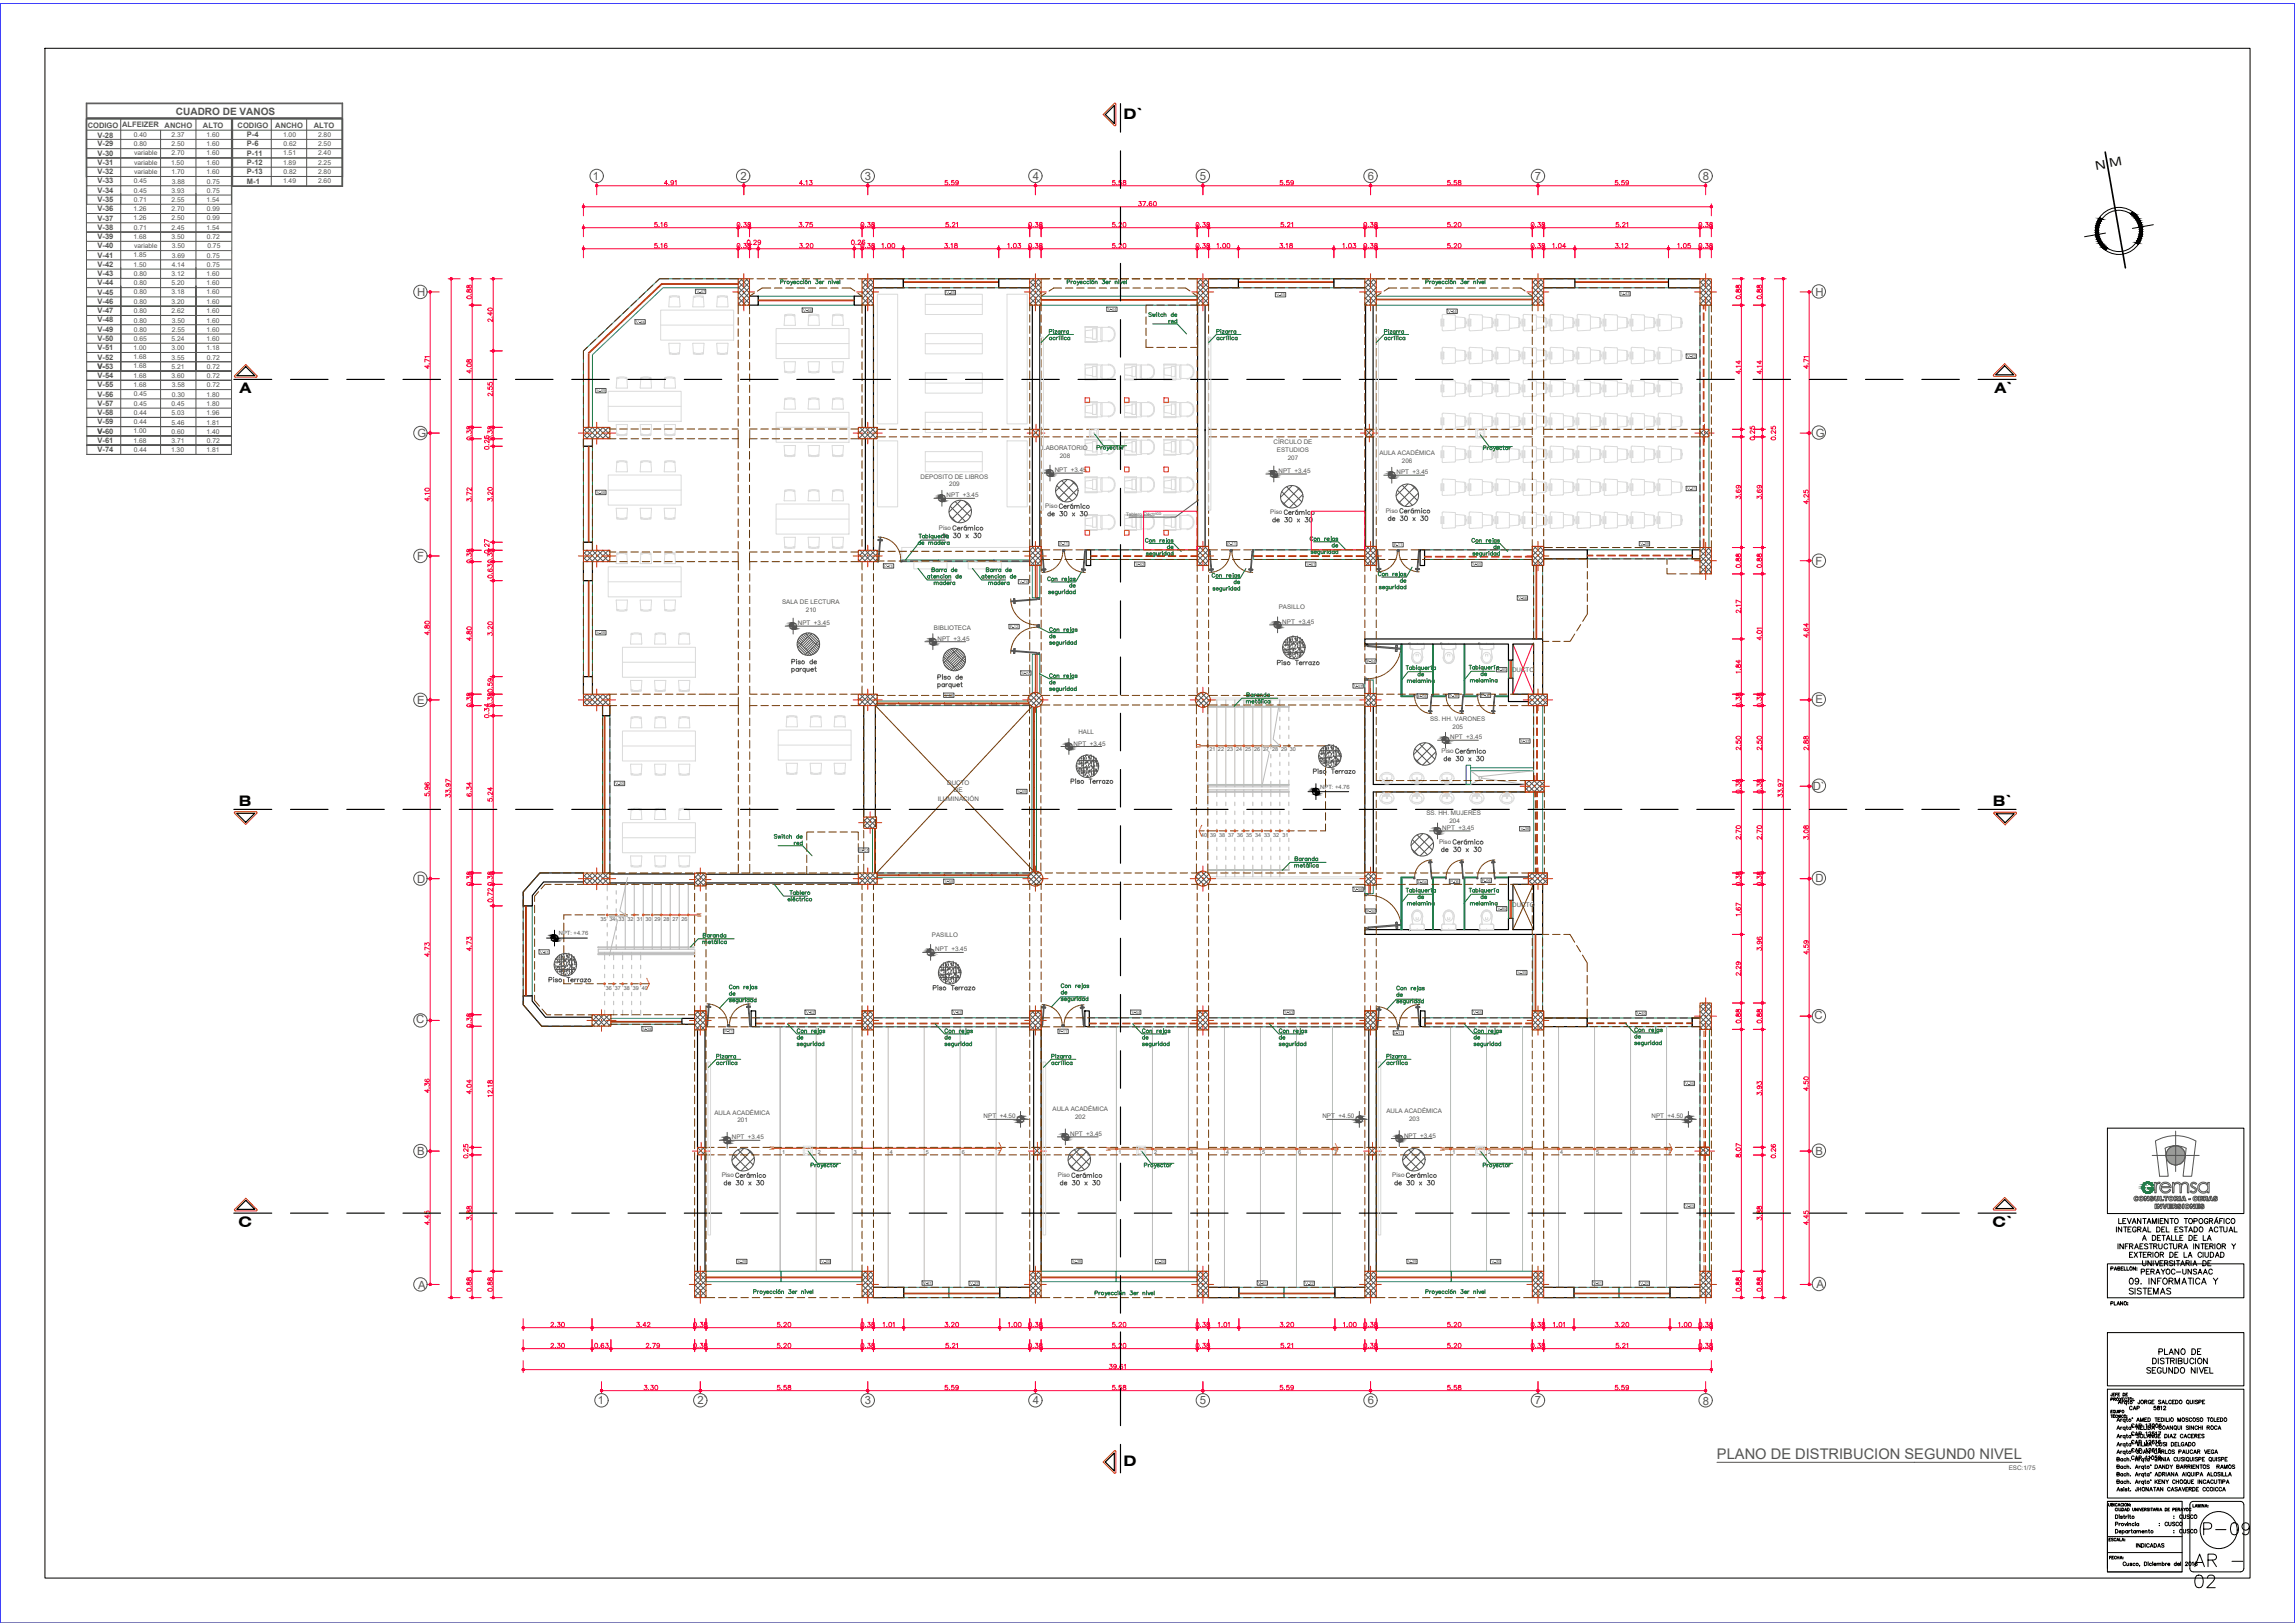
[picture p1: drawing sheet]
<svg xmlns="http://www.w3.org/2000/svg" width="1414mm" height="1000mm" viewBox="0 0 1414 1000" stroke-linecap="round" stroke-linejoin="round" font-family="sans-serif">
<defs><g id="words">
<text font-size="11.9" x="1357" y="947">P-09</text>
<g font-size="9">
<text x="692" y="73">D`</text>
<text x="148" y="242">A</text>
<text x="1229" y="242">A`</text>
<text x="147" y="496">B</text>
<text x="1228" y="497">B`</text>
<text x="147" y="756">C</text>
<text x="1228" y="756">C`</text>
<text x="692" y="904">D</text>
</g>
<text font-size="9" fill="#545454" x="1058" y="899">PLANO DE DISTRIBUCION SEGUND0 NIVEL</text>
<text font-size="7.4" x="1291" y="105" transform="rotate(-10 1291 105)">N M</text>
<g font-size="7" fill="#545454">
<text x="365" y="111">1</text>
<text x="456" y="111">2</text>
<text x="533" y="111">3</text>
<text x="636" y="111">4</text>
<text x="739" y="111">5</text>
<text x="843" y="111">6</text>
<text x="946" y="111">7</text>
<text x="1049" y="111">8</text>
<text x="257" y="182">H</text>
<text x="1118" y="182">H</text>
<text x="257" y="269">G</text>
<text x="1119" y="269">G</text>
<text x="257" y="345">F</text>
<text x="1119" y="348">F</text>
<text x="257" y="434">E</text>
<text x="1119" y="433">E</text>
<text x="1117" y="487">D`</text>
<text x="257" y="544">D</text>
<text x="1119" y="544">D</text>
<text x="1118" y="628">C</text>
<text x="256" y="631">C</text>
<text x="257" y="712">B</text>
<text x="1119" y="712">B</text>
<text x="258" y="794">A</text>
<text x="1119" y="794">A</text>
<text x="368" y="865">1</text>
<text x="430" y="865">2`</text>
<text x="533" y="865">3</text>
<text x="636" y="865">4</text>
<text x="739" y="865">5</text>
<text x="843" y="865">6</text>
<text x="946" y="865">7</text>
<text x="1049" y="866">8</text>
</g>
<g font-size="6.2" fill="#545454">
<text x="108" y="71">CUADRO DE VANOS</text>
<text x="786" y="411">Piso Terrazo</text>
<text x="808" y="478">Piso Terrazo</text>
<text x="659" y="484">Piso Terrazo</text>
<text x="337" y="606">Piso Terrazo</text>
<text x="574" y="611">Piso Terrazo</text>
</g>
<g font-size="6.2" fill="#ff003f">
<text x="409" y="115">4.91</text>
<text x="492" y="115">4.13</text>
<text x="581" y="115">5.59</text>
<text x="684" y="115">5.58</text>
<text x="788" y="115">5.59</text>
<text x="891" y="115">5.58</text>
<text x="994" y="115">5.59</text>
<text x="701" y="128">37.60</text>
<text x="402" y="141">5.16</text>
<text x="453" y="141">0.38</text>
<text x="491" y="141">3.75</text>
<text x="530" y="141">0.38</text>
<text x="582" y="141">5.21</text>
<text x="633" y="141">0.38</text>
<text x="684" y="141">5.20</text>
<text x="736" y="141">0.38</text>
<text x="788" y="141">5.21</text>
<text x="839" y="141">0.38</text>
<text x="891" y="141">5.20</text>
<text x="942" y="141">0.38</text>
<text x="995" y="141">5.21</text>
<text x="1046" y="141">0.38</text>
<text x="402" y="154">5.16</text>
<text x="453" y="154">0.38</text>
<text x="492" y="154">3.20</text>
<text x="530" y="154">0.38</text>
<text x="543" y="154">1.00</text>
<text x="581" y="154">3.18</text>
<text x="620" y="154">1.03</text>
<text x="633" y="154">0.38</text>
<text x="684" y="154">5.20</text>
<text x="736" y="154">0.38</text>
<text x="749" y="154">1.00</text>
<text x="787" y="154">3.18</text>
<text x="827" y="154">1.03</text>
<text x="839" y="154">0.38</text>
<text x="891" y="154">5.20</text>
<text x="942" y="154">0.38</text>
<text x="956" y="154">1.04</text>
<text x="994" y="154">3.12</text>
<text x="1033" y="154">1.05</text>
<text x="1046" y="154">0.38</text>
<text x="292" y="185" transform="rotate(-90 292 185)">0.88</text>
<text x="1074" y="185" transform="rotate(-90 1074 185)">0.88</text>
<text x="1087" y="185" transform="rotate(-90 1087 185)">0.88</text>
<text x="304" y="199" transform="rotate(-90 304 199)">2.40</text>
<text x="292" y="231" transform="rotate(-90 292 231)">4.08</text>
<text x="1074" y="231" transform="rotate(-90 1074 231)">4.14</text>
<text x="1087" y="231" transform="rotate(-90 1087 231)">4.14</text>
<text x="1115" y="228" transform="rotate(-90 1115 228)">4.71</text>
<text x="304" y="245" transform="rotate(-90 304 245)">2.55</text>
<text x="292" y="272" transform="rotate(-90 292 272)">0.38</text>
<text x="304" y="272" transform="rotate(-90 304 272)">0.38</text>
<text x="292" y="310" transform="rotate(-90 292 310)">3.72</text>
<text x="304" y="310" transform="rotate(-90 304 310)">3.20</text>
<text x="1074" y="309" transform="rotate(-90 1074 309)">3.69</text>
<text x="1087" y="309" transform="rotate(-90 1087 309)">3.69</text>
<text x="1115" y="312" transform="rotate(-90 1115 312)">4.25</text>
<text x="292" y="348" transform="rotate(-90 292 348)">0.38</text>
<text x="304" y="348" transform="rotate(-90 304 348)">0.38</text>
<text x="1074" y="351" transform="rotate(-90 1074 351)">0.88</text>
<text x="1087" y="351" transform="rotate(-90 1087 351)">0.88</text>
<text x="304" y="357" transform="rotate(-90 304 357)">0.63</text>
<text x="1074" y="379" transform="rotate(-90 1074 379)">2.17</text>
<text x="292" y="396" transform="rotate(-90 292 396)">4.80</text>
<text x="304" y="393" transform="rotate(-90 304 393)">3.20</text>
<text x="1087" y="395" transform="rotate(-90 1087 395)">4.01</text>
<text x="1115" y="394" transform="rotate(-90 1115 394)">4.64</text>
<text x="1074" y="416" transform="rotate(-90 1074 416)">1.84</text>
<text x="304" y="428" transform="rotate(-90 304 428)">0.59</text>
<text x="292" y="437" transform="rotate(-90 292 437)">0.38</text>
<text x="304" y="437" transform="rotate(-90 304 437)">0.38</text>
<text x="1074" y="437" transform="rotate(-90 1074 437)">0.38</text>
<text x="1087" y="437" transform="rotate(-90 1087 437)">0.38</text>
<text x="1074" y="463" transform="rotate(-90 1074 463)">2.50</text>
<text x="1087" y="463" transform="rotate(-90 1087 463)">2.50</text>
<text x="1115" y="463" transform="rotate(-90 1115 463)">2.88</text>
<text x="292" y="492" transform="rotate(-90 292 492)">6.34</text>
<text x="1074" y="490" transform="rotate(-90 1074 490)">0.38</text>
<text x="1087" y="490" transform="rotate(-90 1087 490)">0.38</text>
<text x="279" y="492" transform="rotate(-90 279 492)">33.97</text>
<text x="304" y="495" transform="rotate(-90 304 495)">5.24</text>
<text x="1100" y="492" transform="rotate(-90 1100 492)">33.97</text>
<text x="1074" y="519" transform="rotate(-90 1074 519)">2.70</text>
<text x="1087" y="519" transform="rotate(-90 1087 519)">2.70</text>
<text x="1115" y="519" transform="rotate(-90 1115 519)">3.08</text>
<text x="292" y="547" transform="rotate(-90 292 547)">0.38</text>
<text x="304" y="547" transform="rotate(-90 304 547)">0.38</text>
<text x="1074" y="547" transform="rotate(-90 1074 547)">0.38</text>
<text x="1087" y="547" transform="rotate(-90 1087 547)">0.38</text>
<text x="304" y="557" transform="rotate(-90 304 557)">0.72</text>
<text x="1074" y="566" transform="rotate(-90 1074 566)">1.67</text>
<text x="292" y="587" transform="rotate(-90 292 587)">4.73</text>
<text x="1087" y="587" transform="rotate(-90 1087 587)">3.96</text>
<text x="1115" y="589" transform="rotate(-90 1115 589)">4.59</text>
<text x="1074" y="602" transform="rotate(-90 1074 602)">2.29</text>
<text x="292" y="634" transform="rotate(-90 292 634)">0.38</text>
<text x="1074" y="631" transform="rotate(-90 1074 631)">0.88</text>
<text x="1087" y="631" transform="rotate(-90 1087 631)">0.88</text>
<text x="292" y="675" transform="rotate(-90 292 675)">4.04</text>
<text x="304" y="677" transform="rotate(-90 304 677)">12.18</text>
<text x="1087" y="676" transform="rotate(-90 1087 676)">3.93</text>
<text x="1115" y="673" transform="rotate(-90 1115 673)">4.50</text>
<text x="1074" y="714" transform="rotate(-90 1074 714)">8.07</text>
<text x="292" y="753" transform="rotate(-90 292 753)">3.88</text>
<text x="1087" y="753" transform="rotate(-90 1087 753)">3.88</text>
<text x="1115" y="756" transform="rotate(-90 1115 756)">4.45</text>
<text x="292" y="797" transform="rotate(-90 292 797)">0.88</text>
<text x="304" y="797" transform="rotate(-90 304 797)">0.88</text>
<text x="1074" y="797" transform="rotate(-90 1074 797)">0.88</text>
<text x="1087" y="797" transform="rotate(-90 1087 797)">0.88</text>
<text x="338" y="819">2.30</text>
<text x="391" y="819">3.42</text>
<text x="427" y="819">0.38</text>
<text x="478" y="819">5.20</text>
<text x="530" y="819">0.38</text>
<text x="581" y="819">3.20</text>
<text x="620" y="819">1.00</text>
<text x="633" y="819">0.38</text>
<text x="684" y="819">5.20</text>
<text x="736" y="819">0.38</text>
<text x="788" y="819">3.20</text>
<text x="827" y="819">1.00</text>
<text x="839" y="819">0.38</text>
<text x="891" y="819">5.20</text>
<text x="942" y="819">0.38</text>
<text x="994" y="819">3.20</text>
<text x="1033" y="819">1.00</text>
<text x="1046" y="819">0.38</text>
<text x="338" y="832">2.30</text>
<text x="365" y="832">0.63</text>
<text x="397" y="832">2.79</text>
<text x="427" y="832">0.38</text>
<text x="478" y="832">5.20</text>
<text x="530" y="832">0.38</text>
<text x="582" y="832">5.21</text>
<text x="633" y="832">0.38</text>
<text x="684" y="832">5.20</text>
<text x="736" y="832">0.38</text>
<text x="788" y="832">5.21</text>
<text x="839" y="832">0.38</text>
<text x="891" y="832">5.20</text>
<text x="942" y="832">0.38</text>
<text x="995" y="832">5.21</text>
<text x="1046" y="832">0.38</text>
<text x="396" y="858">3.30</text>
<text x="478" y="858">5.58</text>
<text x="581" y="858">5.59</text>
<text x="684" y="858">5.58</text>
<text x="788" y="858">5.59</text>
<text x="891" y="858">5.58</text>
<text x="994" y="858">5.59</text>
</g>
<g font-size="5.7" fill="#ff003f">
<text x="266" y="228" transform="rotate(-90 266 228)">4.71</text>
<text x="266" y="310" transform="rotate(-90 266 310)">4.10</text>
<text x="266" y="392" transform="rotate(-90 266 392)">4.80</text>
<text x="266" y="492" transform="rotate(-90 266 492)">5.96</text>
<text x="266" y="591" transform="rotate(-90 266 591)">4.73</text>
<text x="266" y="675" transform="rotate(-90 266 675)">4.36</text>
<text x="266" y="756" transform="rotate(-90 266 756)">4.45</text>
<text x="683" y="845">39.61</text>
</g>
<g font-size="5.3">
<text x="1300" y="784">PABELLON:</text>
<text x="1300" y="805">PLANO:</text>
<text x="1303" y="920">Asist. JHONATAN CASAVERDE CCOICCA</text>
<text x="1302" y="937">Distrito : CUSCO: CUSCO</text>
<text x="1316" y="955">INDICADAS</text>
</g>
<g font-size="4.6" fill="#545454">
<text x="54" y="79">CODIGO</text>
<text x="75" y="78">ALFEIZER</text>
<text x="101" y="79">ANCHO</text>
<text x="125" y="79">ALTO</text>
<text x="146" y="79">CODIGO</text>
<text x="170" y="79">ANCHO</text>
<text x="193" y="79">ALTO</text>
<text x="60" y="85">V-28</text>
<text x="152" y="85">P-4</text>
<text x="60" y="90">V-29</text>
<text x="60" y="96">V-30</text>
<text x="152" y="90">P-6</text>
<text x="152" y="96">P-11</text>
<text x="60" y="102">V-31</text>
<text x="152" y="102">P-12</text>
<text x="60" y="107">V-32</text>
<text x="152" y="107">P-13</text>
<text x="60" y="113">V-33</text>
<text x="152" y="113">M-1</text>
<text x="60" y="119">V-34</text>
<text x="60" y="125">V-35</text>
<text x="60" y="130">V-36</text>
<text x="60" y="136">V-37</text>
<text x="60" y="142">V-38</text>
<text x="60" y="147">V-39</text>
<text x="60" y="153">V-40</text>
<text x="60" y="159">V-41</text>
<text x="60" y="165">V-42</text>
<text x="60" y="170">V-43</text>
<text x="60" y="176">V-44</text>
<text x="60" y="182">V-45</text>
<text x="60" y="187">V-46</text>
<text x="60" y="193">V-47</text>
<text x="60" y="199">V-48</text>
<text x="60" y="204">V-49</text>
<text x="60" y="210">V-50</text>
<text x="60" y="216">V-51</text>
<text x="60" y="222">V-52</text>
<text x="60" y="227">V-53</text>
<text x="60" y="227">V-</text>
<text x="60" y="233">V-54</text>
<text x="60" y="239">V-55</text>
<text x="60" y="244">V-56</text>
<text x="60" y="250">V-57</text>
<text x="60" y="256">V-58</text>
<text x="60" y="262">V-59</text>
<text x="60" y="267">V-60</text>
<text x="60" y="267">V-</text>
<text x="60" y="273">V-61</text>
<text x="60" y="279">V-74</text>
</g>
<g font-size="4.1" fill="#545454">
<text x="82" y="84">0.40</text>
<text x="106" y="84">2.37</text>
<text x="127" y="84">1.60</text>
<text x="174" y="84">1.00</text>
<text x="196" y="84">2.80</text>
<text x="82" y="90">0.80</text>
<text x="83" y="96">variable</text>
<text x="106" y="90">2.50</text>
<text x="106" y="96">2.70</text>
<text x="127" y="96">1.60</text>
<text x="127" y="90">1.60</text>
<text x="174" y="96">1.51</text>
<text x="175" y="90">0.62</text>
<text x="196" y="90">2.50</text>
<text x="196" y="96">2.40</text>
<text x="83" y="102">variable</text>
<text x="105" y="102">1.50</text>
<text x="127" y="102">1.60</text>
<text x="174" y="101">1.89</text>
<text x="196" y="102">2.25</text>
<text x="83" y="107">variable</text>
<text x="106" y="107">1.70</text>
<text x="127" y="107">1.60</text>
<text x="175" y="107">0.82</text>
<text x="196" y="107">2.80</text>
<text x="82" y="113">0.45</text>
<text x="106" y="113">3.88</text>
<text x="127" y="113">0.75</text>
<text x="174" y="113">1.49</text>
<text x="196" y="113">2.60</text>
<text x="82" y="119">0.45</text>
<text x="106" y="119">3.93</text>
<text x="127" y="119">0.75</text>
<text x="82" y="124">0.71</text>
<text x="106" y="125">2.55</text>
<text x="127" y="125">1.54</text>
<text x="82" y="130">1.26</text>
<text x="106" y="130">2.70</text>
<text x="127" y="130">0.99</text>
<text x="82" y="136">1.26</text>
<text x="106" y="136">2.50</text>
<text x="127" y="136">0.99</text>
<text x="82" y="141">0.71</text>
<text x="106" y="141">2.45</text>
<text x="127" y="141">1.54</text>
<text x="82" y="147">1.68</text>
<text x="106" y="147">3.50</text>
<text x="127" y="147">0.72</text>
<text x="83" y="153">variable</text>
<text x="106" y="153">3.50</text>
<text x="128" y="153">0.75</text>
<text x="82" y="159">1.85</text>
<text x="106" y="159">3.69</text>
<text x="127" y="159">0.75</text>
<text x="82" y="164">1.50</text>
<text x="106" y="165">4.14</text>
<text x="127" y="165">0.75</text>
<text x="82" y="170">0.80</text>
<text x="106" y="170">3.12</text>
<text x="127" y="170">1.60</text>
<text x="82" y="176">0.80</text>
<text x="106" y="176">5.20</text>
<text x="127" y="176">1.60</text>
<text x="82" y="181">0.80</text>
<text x="106" y="181">3.18</text>
<text x="127" y="181">1.60</text>
<text x="82" y="187">0.80</text>
<text x="106" y="187">3.20</text>
<text x="127" y="187">1.60</text>
<text x="82" y="193">0.80</text>
<text x="106" y="193">2.62</text>
<text x="127" y="193">1.60</text>
<text x="82" y="199">0.80</text>
<text x="106" y="199">3.50</text>
<text x="127" y="199">1.60</text>
<text x="82" y="205">0.80</text>
<text x="82" y="210">0.65</text>
<text x="106" y="204">2.55</text>
<text x="127" y="205">1.60</text>
<text x="82" y="216">1.00</text>
<text x="106" y="210">5.24</text>
<text x="106" y="216">3.00</text>
<text x="127" y="210">1.60</text>
<text x="127" y="216">1.18</text>
<text x="82" y="221">1.68</text>
<text x="106" y="222">3.55</text>
<text x="127" y="222">0.72</text>
<text x="82" y="227">1.68</text>
<text x="106" y="227">5.21</text>
<text x="127" y="227">0.72</text>
<text x="82" y="233">1.68</text>
<text x="106" y="233">3.60</text>
<text x="127" y="233">0.72</text>
<text x="82" y="239">1.68</text>
<text x="106" y="239">3.58</text>
<text x="127" y="239">0.72</text>
<text x="82" y="244">0.45</text>
<text x="106" y="244">0.30</text>
<text x="127" y="244">1.80</text>
<text x="82" y="250">0.45</text>
<text x="106" y="250">0.45</text>
<text x="127" y="250">1.80</text>
<text x="82" y="256">0.44</text>
<text x="106" y="256">5.03</text>
<text x="127" y="256">1.96</text>
<text x="82" y="261">0.44</text>
<text x="106" y="262">5.46</text>
<text x="127" y="262">1.81</text>
<text x="82" y="267">1.00</text>
<text x="106" y="267">0.60</text>
<text x="127" y="267">1.40</text>
<text x="82" y="273">1.68</text>
<text x="106" y="273">3.71</text>
<text x="127" y="273">0.72</text>
<text x="82" y="279">0.44</text>
<text x="105" y="279">1.30</text>
<text x="127" y="279">1.81</text>
</g>
<g font-size="3.9" fill="#545454">
<text x="785" y="274">CÍRCULO DE</text>
<text x="642" y="277">LABORATORIO</text>
<text x="787" y="279">ESTUDIOS</text>
<text x="850" y="280">AULA ACADÉMICA</text>
<text x="653" y="282">208</text>
<text x="793" y="283">207</text>
<text x="864" y="285">206</text>
<text x="650" y="291">NPT +3.45</text>
<text x="788" y="292">NPT +3.45</text>
<text x="860" y="292">NPT +3.45</text>
<text x="567" y="295">DEPOSITO DE LIBROS</text>
<text x="585" y="300">209</text>
<text x="583" y="306">NPT +3.45</text>
<text x="644" y="313">Piso</text>
<text x="783" y="317">Piso</text>
<text x="854" y="316">Piso</text>
<text x="578" y="327">Piso</text>
<text x="482" y="372">SALA DE LECTURA</text>
<text x="496" y="377">210</text>
<text x="788" y="375">PASILLO</text>
<text x="492" y="385">NPT +3.45</text>
<text x="575" y="388">BIBLIOTECA</text>
<text x="790" y="384">NPT +3.45</text>
<text x="578" y="395">NPT +3.45</text>
<text x="932" y="414">DUCTO</text>
<text x="881" y="444">SS. HH. VARONES</text>
<text x="895" y="449">205</text>
<text x="664" y="452">HALL</text>
<text x="893" y="456">NPT +3.45</text>
<text x="661" y="459">NPT +3.45</text>
<text x="888" y="464">Piso</text>
<text x="584" y="484">DUCTO</text>
<text x="588" y="488">DE</text>
<text x="578" y="494">ILUMINACIÓN</text>
<text x="879" y="502">SS. HH. MUJERES</text>
<text x="893" y="507">204</text>
<text x="889" y="511">NPT +3.45</text>
<text x="887" y="520">Piso</text>
<text x="932" y="559">DUCTO</text>
<text x="574" y="577">PASILLO</text>
<text x="576" y="586">NPT +3.45</text>
<text x="440" y="687">AULA ACADÉMICA</text>
<text x="606" y="689">NPT +4.50</text>
<text x="648" y="685">AULA ACADÉMICA</text>
<text x="662" y="689">202</text>
<text x="815" y="689">NPT +4.50</text>
<text x="854" y="686">AULA ACADÉMICA</text>
<text x="1017" y="689">NPT +4.50</text>
<text x="454" y="692">201</text>
<text x="868" y="690">203</text>
<text x="659" y="700">NPT +3.45</text>
<text x="865" y="701">NPT +3.45</text>
<text x="451" y="702">NPT +3.45</text>
<text x="445" y="726">Piso</text>
<text x="652" y="726">Piso</text>
<text x="858" y="726">Piso</text>
<text x="1238" y="906">ESC:1/75</text>
</g>
<g font-size="3.6" fill="#545454">
<text x="813" y="486">NPT: +4.76</text>
<text x="344" y="576">NPT: +4.76</text>
</g>
<g font-size="3.4" fill="#545454">
<text x="745" y="463">21</text>
<text x="750" y="463">22</text>
<text x="756" y="463">23</text>
<text x="761" y="463">24</text>
<text x="767" y="463">25</text>
<text x="773" y="463">26</text>
<text x="778" y="463">27</text>
<text x="784" y="463">28</text>
<text x="789" y="463">29</text>
<text x="795" y="463">30</text>
<text x="740" y="516">40</text>
<text x="746" y="516">39</text>
<text x="751" y="516">38</text>
<text x="757" y="516">37</text>
<text x="762" y="516">36</text>
<text x="768" y="516">35</text>
<text x="773" y="516">34</text>
<text x="779" y="516">33</text>
<text x="784" y="516">32</text>
<text x="790" y="516">31</text>
<text x="370" y="568">35</text>
<text x="375" y="568">34</text>
<text x="381" y="568">33</text>
<text x="387" y="568">32</text>
<text x="392" y="568">31</text>
<text x="398" y="568">30</text>
<text x="403" y="568">29</text>
<text x="409" y="568">28</text>
<text x="414" y="568">27</text>
<text x="420" y="568">26</text>
<text x="373" y="610">36</text>
<text x="379" y="610">37</text>
<text x="384" y="610">38</text>
<text x="390" y="610">39</text>
<text x="395" y="610">40</text>
<text x="482" y="711">1</text>
<text x="504" y="711">2</text>
<text x="526" y="711">3</text>
<text x="548" y="711">4</text>
<text x="570" y="711">5</text>
<text x="593" y="711">6</text>
<text x="615" y="711">7</text>
<text x="689" y="711">1</text>
<text x="711" y="711">2</text>
<text x="733" y="711">3</text>
<text x="755" y="711">4</text>
<text x="778" y="711">5</text>
<text x="800" y="711">6</text>
<text x="822" y="711">7</text>
<text x="895" y="711">1</text>
<text x="917" y="711">2</text>
<text x="939" y="711">3</text>
<text x="961" y="711">4</text>
<text x="983" y="711">5</text>
<text x="1006" y="711">6</text>
<text x="1028" y="711">7</text>
</g>
<text font-size="2.9" fill="#545454" x="694" y="318">Tablero Eléctrico</text>
<g font-size="2.6" fill="#545454">
<text x="432" y="181">47</text>
<text x="586" y="181">45</text>
<text x="789" y="183">45</text>
<text x="1001" y="182">43</text>
<text x="685" y="192">44</text>
<text x="497" y="192">46</text>
<text x="895" y="193">44</text>
<text x="394" y="199">48</text>
<text x="1042" y="221">42</text>
<text x="370" y="242">49</text>
<text x="370" y="305">46</text>
<text x="1042" y="302">41</text>
<text x="655" y="336">11</text>
<text x="759" y="336">11</text>
<text x="861" y="337">11</text>
<text x="1013" y="336">39</text>
<text x="547" y="350">13</text>
<text x="702" y="349">52</text>
<text x="808" y="349">61</text>
<text x="910" y="349">55</text>
<text x="631" y="359">74</text>
<text x="938" y="370">38</text>
<text x="625" y="387">12</text>
<text x="370" y="391">46</text>
<text x="846" y="408">4</text>
<text x="925" y="414">60</text>
<text x="632" y="416">74</text>
<text x="837" y="424">57</text>
<text x="585" y="429">58</text>
<text x="878" y="430">6</text>
<text x="897" y="430">6</text>
<text x="917" y="429">6</text>
<text x="940" y="458">37</text>
<text x="382" y="484">50</text>
<text x="630" y="489">59</text>
<text x="939" y="512">36</text>
<text x="585" y="544">58</text>
<text x="878" y="544">6</text>
<text x="897" y="544">6</text>
<text x="917" y="544">6</text>
<text x="837" y="549">56</text>
<text x="846" y="563">4</text>
<text x="925" y="561">60</text>
<text x="335" y="588">51</text>
<text x="938" y="600">35</text>
<text x="499" y="625">52</text>
<text x="590" y="625">53</text>
<text x="700" y="625">54</text>
<text x="794" y="625">53</text>
<text x="910" y="625">55</text>
<text x="1011" y="625">40</text>
<text x="399" y="635">28</text>
<text x="449" y="637">11</text>
<text x="655" y="637">11</text>
<text x="861" y="638">11</text>
<text x="1041" y="669">34</text>
<text x="1041" y="744">33</text>
<text x="457" y="778">29</text>
<text x="509" y="778">30</text>
<text x="664" y="778">29</text>
<text x="715" y="778">30</text>
<text x="870" y="778">29</text>
<text x="921" y="778">30</text>
<text x="571" y="792">31</text>
<text x="600" y="792">32</text>
<text x="778" y="792">31</text>
<text x="807" y="792">32</text>
<text x="984" y="792">31</text>
<text x="1013" y="792">32</text>
</g>
</g></defs>
<!-- layer: UNSAAC- ROTULO -->
<path d="M0 2h1414v998h-1414z" fill="none" stroke="#00f" stroke-width=".62"/>
<!-- layer: UNSAAC-MURETE -->
<g fill="none" stroke="#007095" stroke-width=".62">
<path d="M455 177h-46l-44 42v44M455 172h-49l-47 44v47M557 172h58v5h-58zM763 172h59v5h-59zM970 172h58v5h-58M467 182h59v6h-59zM641 182h97v6h-97M848 182h96v6h-96M1047 188v77M1053 188v77M359 275h6v59h-6zM1047 269v68"/>
<path d="M1053 269v68M672 339h66M841 339h-69v6h69M944 339h-66v5M978 339h65v5h-65zM359 358h6v59h-6zM556 345h12v1h-12zM568 345h10M568 346h10M578 345h24v1h-24zM602 345h10M602 346h10"/>
<path d="M612 345h22v1h-22zM636 348v20h5v-20M672 345h66M878 345h66M945 348h5v46h-5zM863 397h1v32h7h-8zM863 397v32M864 397v32M883 397v32h8h-8zM902 397h1v32h7h-8zM929 407v11M932 407v11"/>
<path d="M633 432h-93v3h95M636 435v102M636 427v-24h5v25M639 436v101M841 427v-8h5v8M921 429h8h-8zM945 435v46M950 435v46M371 441h5v97h-5zM903 472h3v11h-3zM906 473h39M906 475h39"/>
<path d="M945 488v50M950 488v50M538 510v28M635 538h-95v3h93M322 558h6v56h-6zM841 545v6h5v-6M863 540h8v1h-7v32h-1zM863 540v33M864 541v32M883 540h8v1h-8v32zM902 540h8v1h-7v32h-1zM921 540h8v1h-8z"/>
<path d="M929 555v11M932 555v11M944 576v47M950 576v47M376 628h44M376 631h44M465 633h66M466 627h65M531 628v6M538 627h96M538 633h96M538 628v6"/>
<path d="M671 627h67M671 633h67M671 627v6M745 627h96M745 633h96M841 628v6M878 627h66M878 633h66M878 627v6M978 627h65v6h-65zM1047 634v73M1053 634v73"/>
<path d="M1047 712v71M1053 712v71M435 783h46v7h-46v-5M481 783h50v7h-50zM557 793h28v7h-28zM585 793h31v7h-31zM641 783h47v7h-47v-5M688 783h50v7h-50zM763 793h28v7h-28zM791 793h31v7h-31zM848 783h46v7h-46v-5M894 783h50v7h-50z"/>
<path d="M970 793h27v7h-27zM997 793h32v7h-32z"/>
</g>
<!-- layer: UNSAAC-MUROS -->
<g fill="none" stroke="#000" stroke-width=".72">
<path d="M538 172h19v5h-19M634 172h-19v5h19M745 172h18v5h-18M841 172h-19v5h19M951 172h19v5h-19M1047 172h-19v5h19M462 182h5v6h-5M531 182h-5v6h5M533 188v75M538 188v75M636 188v77M641 188v77"/>
<path d="M738 188v149M742 188v149M841 188v77M846 188v77M359 270v5h6v-5M533 270v69M538 270v69M636 269v68M641 269v68M841 269v68M846 269v68M359 339v-5h6v5"/>
<path d="M669 339h3v9h-3zM875 339h3v9h-3zM951 339h27v5h-27M1047 339h-4v5h4M359 346v12h6v-12M359 428v-11h6v11M371 435v6h5v-6M532 435v68M539 435v68M841 435v102M846 435v48h94M942 428h-10v-10h-3v14h13"/>
<path d="M945 428v-31h-13v10h-3v-10h-88v-3h109v34M940 488h-94v49M359 538h-26l-11 12v8h6M376 539h52M435 539h94M359 543h-24l-7 9v6M376 544h52M435 544h94M942 540h-13v15h3v-10h10M945 545v28h-13v-7h-3v7h-88v3h109v-31M365 627h-29l-8-10v-3h-6v5l12 13h31M428 628h-8v3h8"/>
<path d="M430 635v72M434 635v72M463 623h3v10h-3zM637 635v72M641 635v72M668 623h3v10h-3zM843 635v72M848 635v72M875 623h3v10h-3zM951 627h27v6h-27M1047 627h-4v6h4M430 712v71"/>
<path d="M434 712v71M637 712v71M641 712v71M843 712v71M848 712v71M538 793h19v7h-19M634 793h-18v7h18M745 793h18v7h-18M841 793h-19v7h19M951 793h19v7h-19M1047 793h-18v7h18"/>
</g>
<!-- layer: UNSAAC-PROYECCIONES -->
<g fill="none" stroke="#723900" stroke-width=".62">
<path d="M402 176l-3 3M412 172h-6l-2 2M414 172h5M421 172h5M428 172h5M435 172h5M442 172h5M449 172h6M462 172h2M466 172h5M473 172h5M475 178h-5l-3 1"/>
<path d="M477 178h5M480 172h5M484 178h5M487 172h5M491 178h5M494 172h5M498 178h5M501 172h5M505 178h5M508 172h5M512 178h4M515 172h5"/>
<path d="M519 178h5l3 1M522 172h4M529 172h2M538 172h6M538 177h6M546 172h4M546 177h4M553 172h4M553 177h4M560 172h4M560 177h4M567 172h4"/>
<path d="M567 177h4M574 172h4M574 177h4M581 172h4M581 177h4M587 172h5M587 177h5M594 172h5M594 177h5M601 172h5M601 177h5M608 172h5"/>
<path d="M608 177h5M615 172h5M615 177h5M622 172h5M622 177h5M629 172h5M629 177h5M641 172h6M649 172h5M654 178h-5l-3 1M656 172h5M656 178h5"/>
<path d="M663 172h5M663 178h5M670 172h4M670 178h5M677 172h4M677 178h5M684 172h4M684 178h5M691 172h4M691 178h5M697 172h5M698 178h5"/>
<path d="M704 172h5M705 178h5M711 172h5M712 178h4M718 172h5M719 178h4M725 172h5M726 178h5l2 1M732 172h6M745 172h5M745 177h5M752 172h5"/>
<path d="M752 177h5M759 172h5M759 177h5M766 172h5M766 177h5M773 172h5M773 177h5M780 172h5M780 177h5M787 172h5M787 177h5M794 172h4"/>
<path d="M794 177h4M801 172h4M801 177h4M808 172h4M808 177h4M815 172h4M815 177h4M822 172h4M822 177h4M829 172h4M829 177h4M835 172h6"/>
<path d="M835 177h6M848 172h5M855 172h5M861 178h-5l-3 1M862 172h5M863 178h4M869 172h5M870 178h4M876 172h5M877 178h4M883 172h5M884 178h4"/>
<path d="M890 172h5M891 178h4M897 172h5M897 178h5M904 172h5M904 178h5M911 172h5M911 178h5M918 172h5M918 178h5M925 172h4M925 178h5"/>
<path d="M932 172h4M932 178h5l3 1M939 172h5M944 178h.1M951 172h5M951 177h5M959 172h4M959 177h4M966 172h4M966 177h4M973 172h4M973 177h4"/>
<path d="M980 172h4M980 177h4M986 172h5M986 177h5M993 172h5M993 177h5M1000 172h5M1000 177h5M1007 172h5M1007 177h5M1014 172h5M1014 177h5"/>
<path d="M1021 172h5M1021 177h5M1028 172h5M1028 177h5M1035 172h5M1035 177h5M1042 172h5M1042 177h5M377 200l-3 3M382 195l-3 3M387 190l-3 3M392 185l-3 3"/>
<path d="M397 180l-3 4M455 188v5M455 196v4M462 188v5M462 196v4M465 181l-3 1M529 181l2 1M531 187v6M531 195v5M538 187v6M538 195v5M634 187v5"/>
<path d="M634 194v5M641 187v5M641 194v5M644 181l-3 1M706 195v5M710 188h-4v5M713 188h4M720 188h4M727 188h4M734 188h4v5M735 181l3 1M738 187v5"/>
<path d="M738 194v5M738 195v5M745 187v5M745 194v5M841 187v5M841 194v5M848 187v5M848 194v5M851 181l-3 1M941 181l3 1M944 187v5M944 194v5"/>
<path d="M951 187v5M951 194v5M1047 188v4M1047 195v4M1054 188v4M1054 195v4M362 214l-3 2v5M367 209l-3 3M372 204l-3 4M455 203v4M455 210v4M455 216v5"/>
<path d="M462 203v4M462 210v4M462 216v5M531 202v5M531 209v5M531 216v5M538 202v5M538 209v5M538 216v5M634 201v4M634 208v4M634 215v4"/>
<path d="M641 201v4M641 208v4M641 215v4M706 202v5M706 209v5h4M713 214h4M720 214h4M727 214h4M738 201v4M738 208v4M738 215v4M738 202v5"/>
<path d="M738 209v5h-4M745 201v4M745 208v4M745 215v4M841 201v4M841 208v4M841 215v4M848 201v4M848 208v4M848 215v4M944 201v4M944 208v4"/>
<path d="M944 215v4M951 201v4M951 208v4M951 215v4M1047 201v5M1047 208v5M1047 215v5M1054 201v5M1054 208v5M1054 215v5M359 224v4M359 231v4"/>
<path d="M359 237v5M455 223v5M455 230v5M455 237v5M462 223v5M462 230v5M462 237v5M531 223v5M531 230v5M531 237v5M538 223v5M538 230v5"/>
<path d="M538 237v5M634 222v4M634 229v4M634 236v4M641 222v4M641 229v4M641 236v4M738 222v4M738 229v4M738 236v4M745 222v4M745 229v4"/>
<path d="M745 236v4M841 222v4M841 229v4M841 236v4M848 222v4M848 229v4M848 236v4M944 222v4M944 229v4M944 236v4M951 222v4M951 229v4"/>
<path d="M951 236v4M1047 222v5M1047 229v5M1047 236v5M1054 222v5M1054 229v5M1054 236v5M359 244v5M359 251v5M359 258v5M455 244v5M455 251v5"/>
<path d="M455 258v5M462 244v5M462 251v5M462 258v5M531 244v4M531 251v4M531 258v5M538 244v4M538 251v4M538 258v5M634 242v5M634 249v5"/>
<path d="M634 256v5M641 242v5M641 249v5M641 256v5M738 242v5M738 249v5M738 256v5M745 242v5M745 249v5M745 256v5M841 242v5M841 249v5"/>
<path d="M841 256v5M848 242v5M848 249v5M848 256v5M944 242v5M944 249v5M944 256v5M951 242v5M951 249v5M951 256v5M1047 243v5M1047 250v5"/>
<path d="M1047 257v5M1054 243v5M1054 250v5M1054 257v5M359 270v6M359 278v5M365 270v6M365 278v5M376 270h3M376 264h3M382 264h4M382 270h4"/>
<path d="M389 264h4M389 270h4M396 264h4M396 270h4M403 264h4M403 270h4M409 264h5M410 270h4M416 264h5M416 270h5M423 264h5M423 270h5"/>
<path d="M430 264h5M430 270h5M437 264h5M437 270h5M444 264h5M444 270h5M451 264h4M451 270h4M455 265v11M455 278v5M462 278v5M462 264h4"/>
<path d="M462 265v11M462 270h4M469 264h4M469 270h4M476 264h4M476 270h4M483 264h4M483 270h4M490 264h4M490 270h4M496 264h5M496 270h5"/>
<path d="M503 264h5M503 270h5M510 264h5M510 270h5M517 264h5M517 270h5M524 264h5M524 270h5M531 270v5M531 277v5M538 270v5M538 277v5"/>
<path d="M540 265h5M540 269h5M548 265h4M548 269h4M555 265h4M555 269h4M562 265h4M562 269h4M569 265h4M569 269h4M576 265h4M576 269h4"/>
<path d="M582 265h5M582 269h5M589 265h5M589 269h5M596 265h5M596 269h5M603 265h5M603 269h5M610 265h5M610 269h5M617 265h5M617 269h5"/>
<path d="M624 265h5M624 269h5M631 265h5M631 269h5M634 263v5M634 270v5M634 277v5M641 265h5M641 269h5M641 263v5M641 270v5M641 277v5"/>
<path d="M649 265h4M649 269h4M656 265h4M656 269h4M663 265h4M663 269h4M669 265h5M669 269h5M676 265h5M676 269h5M683 265h5M683 269h5"/>
<path d="M690 265h5M690 269h5M697 265h5M697 269h5M704 265h5M704 269h5M711 265h5M711 269h5M718 265h5M718 269h5M725 265h5M725 269h5"/>
<path d="M732 265h6M732 269h6M738 263v5M738 270v5M738 277v5M745 263v5M745 270v5M745 277v5M745 265h5M745 269h5M752 265h4M752 269h4"/>
<path d="M759 265h4M759 269h4M766 265h4M766 269h4M773 265h4M773 269h4M780 265h4M780 269h4M787 265h4M787 269h4M793 265h5M793 269h5"/>
<path d="M800 265h5M800 269h5M807 265h5M807 269h5M814 265h5M814 269h5M821 265h5M821 269h5M828 265h5M828 269h5M835 265h5M835 269h5"/>
<path d="M841 263v5M841 270v5M841 277v5M842 265h5M842 269h5M848 263v5M848 270v5M848 277v5M849 265h5M849 269h5M856 265h4M856 269h4"/>
<path d="M863 265h4M863 269h4M870 265h4M870 269h4M877 265h4M877 269h4M884 265h4M884 269h4M891 265h4M891 269h4M897 265h5M897 269h5"/>
<path d="M904 265h5M904 269h5M911 265h5M911 269h5M918 265h5M918 269h5M925 265h5M925 269h5M932 265h5M932 269h5M939 265h5M939 269h5"/>
<path d="M944 263v5M944 270v5M944 277v5M951 263v5M951 270v5M951 277v5M951 265h5M951 269h5M959 265h4M959 269h4M966 265h4M966 269h4"/>
<path d="M973 265h4M973 269h4M980 265h4M980 269h4M986 265h5M986 269h5M993 265h5M993 269h5M1000 265h5M1000 269h5M1007 265h5M1007 269h5"/>
<path d="M1014 265h5M1014 269h5M1021 265h5M1021 269h5M1028 265h5M1028 269h5M1035 265h5M1035 269h5M1042 265h5M1042 269h5M1047 264v4M1047 271v4"/>
<path d="M1047 278v4M1054 264v4M1054 271v4M1054 278v4M359 285v5M359 292v5M359 299v5M365 285v5M365 292v5M365 299v5M455 285v5M455 292v5"/>
<path d="M455 299v5M462 285v5M462 292v5M462 299v5M531 284v5M531 291v4M531 298v4M538 284v5M538 291v4M538 298v4M634 284v5M634 291v5"/>
<path d="M634 298v4M641 284v5M641 291v5M641 298v4M738 284v5M738 291v5M738 298v4M745 284v5M745 291v5M745 298v4M841 284v5M841 291v5"/>
<path d="M841 298v4M848 284v5M848 291v5M848 298v4M944 284v5M944 291v5M944 298v4M951 284v5M951 291v5M951 298v4M1047 285v4M1047 292v4"/>
<path d="M1047 299v4M1054 285v4M1054 292v4M1054 299v4M359 306v5M359 313v4M359 320v4M365 306v5M365 313v4M365 320v4M455 306v5M455 313v5"/>
<path d="M455 320v4M462 306v5M462 313v5M462 320v4M531 305v4M531 312v4M531 319v4M538 305v4M538 312v4M538 319v4M634 305v4M634 312v4"/>
<path d="M634 319v4M641 305v4M641 312v4M641 319v4M738 305v4M738 312v4M738 319v4M745 305v4M745 312v4M745 319v4M841 305v4M841 312v4"/>
<path d="M841 319v4M848 305v4M848 312v4M848 319v4M944 305v4M944 312v4M944 319v4M951 305v4M951 312v4M951 319v4M1047 305v5M1047 312v5"/>
<path d="M1047 319v5M1054 305v5M1054 312v5M1054 319v5M359 327v4M359 334v5M365 327v4M365 334v5M455 327v4M455 334v4M462 327v4M462 334v4"/>
<path d="M531 326v4M531 332v5M538 326v4M538 332v5M540 340h5M541 331h.1M542 331h.1M543 331h.1M544 331h.1M545 331l1 1M546 332h.1M547 332h.1"/>
<path d="M547 340h5M548 333h.1M549 333v1M549 334h1M550 334l1 1M551 335v1M552 336h.1M552 337h1M553 338h.1M553 338l1 1M554 339v1M554 340h5"/>
<path d="M561 340h4M568 340h4M575 340h4M582 340h4M589 340h4M596 340h4M602 340h5M609 340h5M616 340h5M623 340h5M630 340h4M634 326v4"/>
<path d="M634 333v4M641 326v4M641 333v4M641 339h6M649 339h5M655 340h.1M656 340h.1M656 339h5M663 339h5M670 339h4M677 339h4M684 339h4"/>
<path d="M691 339h4M698 339h4M705 339h4M711 339h5M718 339h5M725 339h5M732 339h6M738 326v4M738 333v4M745 326v4M745 333v4M745 339h5"/>
<path d="M752 339h5M758 340h.1M759 340h.1M759 339h5M766 339h5M773 339h5M780 339h5M787 339h5M794 339h5M801 339h5M808 339h4M815 339h4"/>
<path d="M822 339h4M829 339h4M836 339h5M841 326v4M841 333v4M848 326v4M848 333v4M848 339h5M856 339h4M861 340v1M862 340v1M862 339h5"/>
<path d="M869 339h5M876 339h5M883 339h5M890 339h5M897 339h5M904 339h5M911 339h5M918 339h5M925 339h4M932 339h4M939 339h5M944 326v4"/>
<path d="M944 333v4M951 326v4M951 333v4M951 337h5M959 337h4M966 337h4M973 337h4M980 337h4M986 337h5M993 337h5M1000 337h5M1007 337h5"/>
<path d="M1014 337h5M1021 337h5M1028 337h5M1035 337h5M1047 326v5M1047 333v4h-5M1054 326v5M1054 333v4M359 346v5M359 353v5M365 346v5M365 353v5"/>
<path d="M376 346h3M376 340h3M382 340h4M382 346h4M389 340h4M389 346h4M396 340h4M396 346h4M403 340h4M403 346h4M409 340h5M410 346h4"/>
<path d="M416 340h5M416 346h5M423 340h5M423 346h5M430 340h5M430 346h5M437 340h5M437 346h5M444 340h5M444 346h5M451 340h4M451 346h4"/>
<path d="M455 341v10M455 353v5M462 340h4M462 341v10M462 346h4M462 353v5M469 340h4M469 346h4M476 340h4M476 346h4M483 340h4M483 346h4"/>
<path d="M490 340h4M490 346h4M496 340h5M496 346h5M503 340h5M503 346h5M510 340h5M510 346h5M517 340h5M517 346h5M524 340h5M524 346h5"/>
<path d="M531 346v5M531 353v5M538 346v5M538 353v5M540 346h5M547 346h5M554 346h5M554 340v1M555 341v1M555 342v1M555 343v1M555 345h.1"/>
<path d="M561 346h4M568 346h4M575 346h4M582 346h4M589 346h4M596 346h4M602 346h5M609 346h5M616 346h5M623 346h5M630 346h4M634 348v4"/>
<path d="M634 354v5M641 348v4M641 354v5M641 345h6M642 353h.1M644 353h-1M645 352l-1 1M646 352h-1M647 352h-1M647 351v1M648 351h.1M649 345h5h-1"/>
<path d="M649 350v1M650 350h.1M651 349l-1 1M652 348l-1 1M652 348h.1M653 347h-1M653 346h.1M654 344v1M654 343v1M655 342l-1 1M655 341v1M656 341v1"/>
<path d="M656 342v1M656 345h5M656 343v1M656 344l1 1M657 345h.1M657 346h1M658 347h.1M658 348h1M659 348v1M660 349v1M660 350h1M661 350l1 1"/>
<path d="M662 351h1M663 345h5M663 351l1 1M664 352h1M665 352h1M666 352l1 1M667 353h1M668 353h1M670 345h4M677 345h4M684 345h4M691 345h4"/>
<path d="M698 345h4M705 345h4M711 345h5M718 345h5M725 345h5M732 345h6M738 348v4M738 354v5M745 348v4M745 354v5M745 345h5M745 353h1"/>
<path d="M747 353h-1M748 352l-1 1M749 352h-1M750 352h-1M751 351l-1 1M752 351h-1M752 345h5M752 350v1M753 350h.1M754 349l-1 1M755 348l-1 1M755 348h.1"/>
<path d="M756 347h.1M756 346h.1M757 344v1M758 343l-1 1M758 342v1M758 341v1M759 341v1M759 342v1M759 343l1 1M759 345h5M760 344v1M760 345h.1"/>
<path d="M760 346h1M761 347h.1M761 348h1M762 348l1 1M763 349v1M764 350h.1M764 350l1 1M765 351h1M766 351l1 1M766 345h5M767 352h1M768 352h1"/>
<path d="M769 352l1 1M770 353h1M771 353h1M773 345h5M780 345h5M787 345h5M794 345h5M801 345h5M808 345h4M815 345h4M822 345h4M829 345h4"/>
<path d="M836 345h5M841 348v4M841 354v5M848 348v4M848 354v5M848 345h5M849 352h-1M850 352h.1M851 352h.1M852 352h.1M853 351v1M854 351h.1"/>
<path d="M855 350l-1 1M856 345h4M856 350h-1M857 349l-1 1M857 348v1M858 348h.1M859 347h-1M859 346v1M860 345l-1 1M860 344v1M860 343v1M861 342v1"/>
<path d="M861 341v1M862 341v1M862 342v1M862 343l1 1M862 345h5M863 344v1M863 345v1M864 346v1M864 347h.1M865 348h.1M865 348l1 1M866 349l1 1"/>
<path d="M867 350h.1M868 350v1M869 351h.1M869 345h5M870 351v1M871 352h.1M872 352h.1M873 352h.1M874 352h.1M876 345h5M883 345h5M890 345h5"/>
<path d="M897 345h5M904 345h5M911 345h5M918 345h5M925 345h4M932 345h4M939 345h5M945 348v4M945 355v4M950 348v4M950 355v4M951 344h5"/>
<path d="M959 344h4M966 344h4M973 344h4M978 344v6M978 352v5M978 359v5M980 344h4M986 344h5M993 344h5M1000 344h5M1007 344h5M1014 344h5"/>
<path d="M1021 344h5M1027 350v4h6M1027 344v4M1028 344h5M1035 354h4M1035 344h5M1042 354h5M1042 344h5M359 360v5M359 367v5M359 374v5M365 360v5"/>
<path d="M365 367v5M365 374v5M455 360v5M455 367v5M455 374v5M462 360v5M462 367v5M462 374v5M531 360v5M531 367v5M531 374v5M538 360v5"/>
<path d="M538 367v5M538 374v5M623 369v1M623 370v1M623 371v1M623 372v1M623 373v1M623 374l1 1M624 375v1M624 376l1 1M625 377h.1M625 378h1"/>
<path d="M626 379h.1M626 379l1 1M634 361v5M634 368v5M634 375v5M641 361v5M641 368v5M641 375v5M738 361v5M738 368v5M738 375v5M745 361v5"/>
<path d="M745 368v5M745 375v5M841 361v5M841 368v5M841 375v5M848 361v5M848 368v5M848 375v5M945 362v4M945 368v5M945 375v5M950 362v4"/>
<path d="M950 368v5M950 375v5M978 373v5l-3 5M978 366v5M359 381v5M359 388v5M359 395v5M365 381v5M365 388v5M365 395v5M455 381v5M455 388v5"/>
<path d="M455 395v5M462 381v5M462 388v5M462 395v5M531 381v5M531 388v5M531 395v5M538 381v5M538 388v5M538 395v5M623 399v1M623 398v1"/>
<path d="M624 397l-1 1M624 396v1M625 395l-1 1M625 394v1M626 393l-1 1M626 393h.1M627 392h-1M627 380l1 1M628 391h-1M628 381h.1M628 390v1M629 382h.1"/>
<path d="M629 390h.1M630 382v1M630 389h.1M630 383h1M631 389h-1M631 383l1 1M632 388h-1M632 384h1M633 388h-1M633 384h1M634 387l-1 1M634 384l1 1"/>
<path d="M634 382v5M634 389v5M634 396v5M635 387h-1M635 385h1M636 387h-1M636 385h1M637 387h-1M637 385h1M638 387h-1M638 385h1M638 387h1"/>
<path d="M641 382v5M641 389v5M641 396v5M738 382v5M738 389v5M738 396v5M745 382v5M745 389v5M745 396v5M841 382v5M841 389v5M841 396v5"/>
<path d="M848 382v5M848 389v5M848 396v5M863 400v1M863 399v1M863 398v1M945 382v5M945 389v5M945 396v5M950 395h4M950 382v5M950 389v5"/>
<path d="M950 396v5M957 395h4M970 391l-3 4h-3M974 385l-3 4M359 402v5M359 409v5M359 416v4M365 402v5M365 409v5M365 416v4M455 402v5M455 409v5"/>
<path d="M455 416v4M462 402v5M462 409v5M462 416v4M531 402v5M531 409v5M531 416v4M538 402v5M538 409v5M538 416v4M623 402v1M623 401v1"/>
<path d="M623 400v1M634 403v5M634 410v4M634 417v4M641 403v5M641 410v4M641 417v4M738 403v5M738 410v4M738 417v4M745 403v5M745 410v4"/>
<path d="M745 417v4M841 403v5M841 410v4M841 417v4M843 418h.1M845 418h-1M846 418h-1M847 418h-1M848 418h-1M848 403v5M848 410v4M848 417v4"/>
<path d="M849 417l-1 1M850 417h-1M851 417h-1M852 416h-1M852 416h.1M853 415v1M854 415h.1M855 414h-1M856 413l-1 1M857 413h-1M857 412h.1M858 411v1"/>
<path d="M859 410l-1 1M859 410h.1M860 409h.1M861 408h-1M861 407v1M861 406v1M862 405v1M862 404v1M862 403v1M863 402v1M863 401v1M945 403v5"/>
<path d="M945 410v5M945 417v5M950 403v5M950 410v5M950 417v5M359 423v5M365 423v5M371 435v5M376 428h4M380 435h-4v5M382 428h5M382 435h5"/>
<path d="M389 428h5M389 435h5M396 428h5M396 435h5M403 428h5M403 435h5M410 428h5M410 435h5M417 428h5M417 435h5M424 428h4M424 435h4"/>
<path d="M431 428h9M431 435h9M443 428h4M443 435h4M450 428h5M450 435h5M455 423v4M455 430v10M462 428h4M462 435h4M462 423v4M462 430v10"/>
<path d="M469 428h4M469 435h4M476 428h4M476 435h4M483 428h4M483 435h4M490 428h4M490 435h4M496 428h5M496 435h5M503 428h5M503 435h5"/>
<path d="M510 428h5M510 435h5M517 428h5M517 435h5M524 428h5M524 435h5M531 423v5M532 435v5M538 423v5M540 429h5M540 434h5M547 429h5"/>
<path d="M547 434h5M554 429h4M554 434h5M561 429h4M561 434h5M568 429h4M568 434h5M575 429h4M575 434h4M582 429h4M582 434h4M588 429h5"/>
<path d="M589 434h4M595 429h5M596 434h4M602 429h5M603 434h4M609 429h5M610 434h4M616 429h5M616 434h5M623 429h5M623 434h5M630 429h4"/>
<path d="M630 434h5M634 434v5M634 424v3M636 435l-96 103M641 434h6M641 434v5M641 424v3M642 429h5M649 429h5M649 434h5M656 429h5M656 434h5"/>
<path d="M663 429h5M663 434h5M670 429h4M670 434h4M677 429h4M677 434h4M684 429h4M684 434h4M691 429h4M691 434h4M698 429h4M698 434h4"/>
<path d="M705 429h4M705 434h4M711 429h5M711 434h5M718 429h5M718 434h5M725 429h5M725 434h5M732 429h5M732 434h6M737 434v6M738 424v3"/>
<path d="M744 434v6M744 434h6M745 424v3M745 429h5M752 434h5M752 429h5M759 434h5M759 429h5M766 434h5M766 429h5M773 434h5M773 429h5"/>
<path d="M780 434h5M780 429h5M787 434h4M787 429h5M794 434h4M794 429h5M801 434h4M801 429h5M808 434h4M808 429h4M815 434h4M815 429h4"/>
<path d="M822 434h4M822 429h4M828 434h5M829 429h4M835 434h6M836 429h5M841 424v3M841 435v5M848 424v3M848 435v5M848 428h4M848 435h4"/>
<path d="M854 428h5M854 435h5M861 428h5M861 435h5M868 428h5M868 435h5M872 429v1M872 430v1M872 431v1M872 432v1M872 433l1 1M873 434v1"/>
<path d="M873 435l1 1M874 436h1M875 437h.1M875 428h5M875 435h5M876 437v1M876 438h1M877 439h1M878 439h1M879 439h1M880 440h1M881 440h1"/>
<path d="M882 428h5M882 435h5M889 428h5M889 435h5M891 429v1M891 430v1M891 431v1M891 432l1 1M892 433v1M892 434l1 1M893 435v1M893 436h1"/>
<path d="M894 437h1M895 437l1 1M896 438h.1M896 428h5M896 435h5M897 439h.1M898 439h.1M899 439h.1M900 440h.1M901 440h1M903 428h4M903 435h4"/>
<path d="M910 428h4M910 435h4M910 429v1M910 430l1 1M911 431v1M911 432v1M911 433l1 1M912 434v1M912 435l1 1M913 436h.1M914 437h.1M914 437l1 1"/>
<path d="M915 438h1M916 439h1M917 428h4M917 435h4M917 439h1M918 439h1M919 440h1M920 440h1M924 428h4M924 435h4M931 428h4M931 435h4"/>
<path d="M938 428h4M938 435h4M945 424v4M945 435v4M950 424v4M951 435v4M371 442v5M371 449v5M371 456v5M376 442v5M376 449v5M376 456v5"/>
<path d="M455 443v4M455 449v5M455 456v5M462 443v4M462 449v5M462 456v5M532 442v5M532 449v5M532 456v5M539 440v-5l98 102M539 442v5M539 449v5"/>
<path d="M539 456v5M634 442v4M634 449v4M634 456v4M641 442v4M641 449v4M641 456v4M737 442v5M737 449v5M737 456v5M744 442v5M744 449v5"/>
<path d="M744 456v5M783 460h5M791 460h4M797 460h5M804 460h5M811 460h6v4M841 442v5M841 449v5M841 456v5M848 442v5M848 449v5M848 456v4"/>
<path d="M945 442v4M945 449v4M945 456v4M951 442v4M951 449v4M951 456v4M371 463v5M371 470v5M371 477v5M376 463v5M376 470v5M376 477v5"/>
<path d="M455 463v5M455 470v5M455 477v5M462 463v5M462 470v5M462 477v5M532 463v5M532 470v5M532 477v5M539 463v5M539 470v5M539 477v5"/>
<path d="M634 462v5M634 469v5M634 476v5M641 462v5M641 469v5M641 476v5M737 463v5M737 470v5M737 477v4M744 463v5M744 470v5M744 477v4"/>
<path d="M817 466v5M841 463v5M841 470v5M841 477v5M848 463v4M848 470v4M848 477v4h3M945 462v5M945 469v5M945 476v5M951 462v5M951 469v5"/>
<path d="M951 476v5M371 484v5M371 491v5M371 498v5M376 484v5M376 491v5M376 498v5M455 484v5M455 491v5M455 498v5M462 484v5M462 491v5"/>
<path d="M462 498v5M532 484v5M532 491v5M532 498v5M539 484v5M539 491v5M539 498v5M634 483v5M634 490v5M634 497v5M641 483v5M641 490v5"/>
<path d="M641 497v5M737 484v4M737 491v4M737 498v4M744 484v4M744 491v4M744 498v4M817 480v5M817 487v5M817 494v5M841 484v5M841 491v5"/>
<path d="M841 498v5M848 493v5M851 488h-3v3M853 481h5M853 488h5M860 481h5M860 488h5M867 481h5M867 488h5M874 481h5M874 488h5M881 481h5"/>
<path d="M881 488h5M888 481h5M888 488h5M895 481h5M895 488h5M902 481h5M902 488h5M909 481h4M909 488h4M916 481h4M916 488h4M923 481h4"/>
<path d="M923 488h4M930 481h4M930 488h4M937 481h3M937 488h3M946 488v3M946 493v5M951 488v3M951 493v5M371 505v4M371 512v4M371 519v4"/>
<path d="M376 505v4M376 512v4M376 519v4M455 505v4M455 512v4M455 519v4M462 505v4M462 512v4M462 519v4M497 520v5M501 513h-4v5M504 513h4"/>
<path d="M511 513h4M518 513h4M524 513h5v5M529 520v5M532 505v4M532 512v4M532 519v4M539 505v4M539 512v4M539 519v4M634 504v5M634 511v5"/>
<path d="M634 518v5M641 504v5M641 511v5M641 518v5M737 505v4M737 512v4M737 518v5M739 512h3M744 505v4M744 512v4M744 518v5M744 512h5"/>
<path d="M751 512h5M758 512h5M765 512h5M772 512h5M779 512h5M786 512h4M793 512h4M800 512h4M807 512h4M817 501v4M817 508v4h-3M841 505v4"/>
<path d="M841 512v4M841 519v4M848 500v5M848 507v5M848 514v4M946 500v5M946 507v5M946 514v5M951 500v5M951 507v5M951 514v5M338 538h-5l-3 2"/>
<path d="M340 538h5M347 538h5M354 538h5M371 526v4M371 533v5M376 533v5h2M376 526v4M381 538h4M388 538h4M395 538h4M401 538h5M408 538h5"/>
<path d="M415 538h5M422 538h5M429 538h5M436 538h5M443 538h5M450 538h5M455 526v4M455 533v5M457 538h5M462 526v4M462 533v5M464 538h4"/>
<path d="M471 538h4M478 538h4M485 538h4M492 538h4M497 527v4M497 534v5M498 538h5M505 538h5M512 538h5M519 538h5M526 538h3M529 527v4"/>
<path d="M529 534v5M532 526v4M532 533v5M539 526v4M539 533v5M540 538h5M547 538h4M554 538h4M561 538h4M568 538h4M575 538h4M581 538h5"/>
<path d="M588 538h5M595 538h5M602 538h5M609 538h5M616 538h5M623 538h5M630 538h5M634 525v4M634 532v5M637 538h5M641 525v4M641 532v5"/>
<path d="M644 538h5M651 538h4M658 538h4M665 538h4M672 538h4M679 538h4M685 538h5M692 538h5M699 538h5M706 538h5M713 538h5M720 538h5"/>
<path d="M727 538h5M734 538h4M737 525v5M737 532v6M744 538h6M744 525v5M744 532v6M752 538h5M759 538h5M766 538h5M773 538h4M780 538h4"/>
<path d="M787 538h4M794 538h4M801 538h4M808 538h4M814 538h5M821 538h5M828 538h5M835 538h6M841 526v4M841 533v4M848 521v4M848 528v4"/>
<path d="M848 535v2M848 538h4M854 538h5M861 538h5M868 538h5M872 540h.1M872 539h.1M872 538h.1M872 537h.1M873 536h-1M873 535h.1M874 534l-1 1"/>
<path d="M875 533l-1 1M875 538h5M875 532v1M876 532h.1M877 531l-1 1M878 531h-1M879 530l-1 1M880 530h-1M881 530h-1M882 538h5M882 530h-1M889 538h5"/>
<path d="M891 540h.1M891 539h.1M891 538h.1M892 537h-1M892 536h.1M893 535h-1M893 534v1M894 533l-1 1M895 532l-1 1M896 532h-1M896 538h5M896 531v1"/>
<path d="M897 531h.1M898 530v1M899 530h.1M900 530h.1M902 530h-1M903 538h4M910 538h4M910 540h.1M911 539h-1M911 538h.1M911 537h.1M912 536h-1"/>
<path d="M912 535h.1M913 534l-1 1M913 533v1M914 532v1M915 532h-1M916 531l-1 1M917 538h4M917 531h-1M918 530l-1 1M919 530h-1M920 530h-1M921 530h-1"/>
<path d="M924 538h4M931 538h4M938 538h4M946 521v5M946 528v5M946 535v3M951 521v5M951 528v5M951 535v3M322 554v5M324 547l-2 3v2M329 542l-3 4"/>
<path d="M329 558v4M332 549l-3 3v4M340 545h-4l-3 3M342 545h4M349 545h4M356 545h3M376 545h4M382 545h5M389 545h5M396 545h5M403 545h5M410 545h5"/>
<path d="M417 545h4M424 545h4v3M428 550v5M428 557v5M435 550v5M435 557v5M439 545h-4v3M441 545h5M448 545h5M455 545h5M462 545h5M469 545h5"/>
<path d="M476 545h5M483 545h5M490 545h5M497 545h5M504 545h4M511 545h4M518 545h4M525 545h4M531 545v3M531 550v5M531 557v5M538 545v3"/>
<path d="M538 550v5M538 557v5M540 545h5M547 545h5M554 545h4M561 545h4M568 545h4M575 545h4M582 545h4M588 545h5M595 545h5M602 545h5"/>
<path d="M609 545h5M616 545h5M623 545h5M630 545h5M634 545v3M634 550v5M634 557v5M637 545h5M641 545v3M641 550v5M641 557v5M644 545h5"/>
<path d="M651 545h4M658 545h4M665 545h4M672 545h4M679 545h4M686 545h4M692 545h5M699 545h5M706 545h5M713 545h5M720 545h5M727 545h5"/>
<path d="M734 545h4M738 545v3M738 550v5M738 557v5M744 545h6M745 545v3M745 550v5M745 557v5M752 545h5M759 545h5M766 545h5M773 545h4"/>
<path d="M780 545h4M787 545h4M794 545h4M801 545h4M808 545h4M814 545h5M821 545h5M828 545h5M835 545h6v3M841 550v5M841 557v5M843 552h1"/>
<path d="M844 552h1M845 552h1M846 552h1M847 552h1M848 550v5M848 557v5M848 552h1M849 553h1M850 553h1M851 553l1 1M852 554h1M852 545h-4v3"/>
<path d="M853 554l1 1M854 555h.1M854 545h5M855 555v1M856 556h.1M856 557h1M857 557l1 1M858 558v1M859 559h.1M859 560h1M861 545h5M868 545h5"/>
<path d="M875 545h5M882 545h5M889 545h5M896 545h5M903 545h4M910 545h4M917 545h4M924 545h4M931 545h4M932 545l13 28M938 545h4M943 546h.1"/>
<path d="M944 545v3M944 550v5M944 557v5M945 545l-13 28M950 545v3M950 550v5M950 557v5M322 561v5M322 568v5M322 575v5M329 565v4M329 572v4"/>
<path d="M329 579v4M347 569v4M347 576v4M352 564h-5v3M354 564h5M361 564h5M368 564h5M375 564h5M382 564h5M389 564h5M396 564h4M403 564h4"/>
<path d="M428 564v5M428 571v5M428 578v5M435 564v5M435 571v5M435 578v5M531 564v5M531 571v5M531 578v5M538 564v5M538 571v5M538 578v5"/>
<path d="M634 564v5M634 571v5M634 578v5M641 564v5M641 571v5M641 578v5M738 564v5M738 571v5M738 578v5M745 564v5M745 571v5M745 578v5"/>
<path d="M841 564v5M841 571v5M841 578v5M848 564v5M848 571v5M848 578v5M860 560v1M860 561l1 1M861 562v1M861 563l1 1M862 564v1M862 565v1"/>
<path d="M862 566l1 1M863 567v1M863 568v1M863 569v1M863 570v1M863 571v1M944 564v5M944 571v5M944 578v5M950 571v5h4M950 564v5M950 578v5"/>
<path d="M957 576h4M963 576h4l3 5M322 582v5M322 589v5M322 596v5M329 586v4M329 592v5M329 599v5M347 583v4M347 590v4M347 597v4M428 585v5"/>
<path d="M428 592v5M428 599v5M435 585v5M435 592v5M435 599v5M531 585v5M531 592v5M531 599v5M538 585v5M538 592v5M538 599v5M634 585v5"/>
<path d="M634 592v5M634 599v5M641 585v5M641 592v5M641 599v5M738 585v5M738 592v5M738 599v5M745 585v5M745 592v5M745 599v5M841 585v5"/>
<path d="M841 592v5M841 599v5M848 585v5M848 592v5M848 599v5M944 585v5M944 592v5M944 599v5M950 585v5M950 592v5M950 599v5M971 583l3 4"/>
<path d="M975 589l3 4v6M322 617v2l3 3M322 603v4M322 610v4M329 613v4l3 3M329 606v5M368 606h5M375 606h4M382 606h4M389 606h4M396 606h4M428 606v5"/>
<path d="M428 613v4M428 620v3M435 606v5M435 613v4M435 620v3M436 619h.1M436 619h1M437 619h1M438 619h1M439 619h1M440 620h1M457 620h.1"/>
<path d="M458 619h.1M459 619h.1M460 619h.1M461 619h.1M462 619h.1M531 606v5M531 613v4M531 620v3M538 606v5M538 613v4M538 620v3M634 606v5"/>
<path d="M634 613v4M634 620v3M641 606v5M641 613v4M641 620v3M642 619h1M643 619h1M644 619h1M645 620h1M646 620h1M664 620h-1M665 620h-1"/>
<path d="M666 619l-1 1M667 619h-1M668 619h-1M738 606v5M738 613v4M738 620v3M745 606v5M745 613v4M745 620v3M841 606v5M841 613v4M841 620v3"/>
<path d="M848 606v5M848 613v4M848 620v3M870 620h.1M871 619v1M872 619h.1M873 619h.1M875 619h-1M944 606v5M944 613v4M944 620v3M950 606v5"/>
<path d="M950 613v4M950 620v3M978 601v5M978 608v5M978 615v5M327 624l3 4M331 629l3 3h4M334 622l3 3h2M340 632h5M342 625h4M347 632h5M349 625h4"/>
<path d="M354 632h4M355 625h5M361 632h4M362 625h3M376 631h4M376 625h4M383 631h4M383 625h4M389 631h5M389 625h5M396 631h5M396 625h5"/>
<path d="M403 631h5M403 625h5M410 631h5M410 625h5M417 631h5M417 625h5M424 631h4M424 625h4M428 635v4M435 635v4M435 627h5M435 633h5"/>
<path d="M441 620h1M442 621h1M443 627h4M443 633h4M443 621l1 1M444 622h.1M445 623h.1M445 623l1 1M446 624v1M447 625v1M447 626v1M448 627v1"/>
<path d="M448 628v1M448 629v1M448 630v1M448 631h.1M449 631h.1M450 630l-1 1M450 627h4M450 633h4M450 629v1M450 628v1M450 627v1M451 626l-1 1"/>
<path d="M451 625v1M452 624l-1 1M452 623v1M453 623h.1M454 622h-1M455 621l-1 1M456 621h-1M456 620h.1M456 627h5M456 633h5M463 627h5M463 633h5"/>
<path d="M470 627h5M470 633h5M477 627h5M477 633h5M484 627h5M484 633h5M491 627h5M491 633h5M498 627h5M498 633h5M505 627h5M505 633h5"/>
<path d="M512 627h5M512 633h5M519 627h4M519 633h4M526 627h5M526 633h5M531 635v4M538 635v4M538 627h6M538 633h6M546 627h4M546 633h4"/>
<path d="M553 627h4M553 633h4M560 627h4M560 633h4M567 627h4M567 633h4M574 627h4M574 633h4M581 627h4M581 633h4M587 627h5M587 633h5"/>
<path d="M594 627h5M594 633h5M601 627h5M601 633h5M608 627h5M608 633h5M615 627h5M615 633h5M622 627h5M622 633h5M629 627h5M629 633h5"/>
<path d="M634 635v4M641 635v4M641 627h6M641 633h6M647 620h1M648 621h1M649 621v1M649 627h5M649 633h5M650 622h.1M650 622l1 1M651 623l1 1"/>
<path d="M652 624v1M652 625h1M653 626h.1M653 627h1M654 628h.1M654 629h.1M654 630h.1M654 631h.1M656 631h.1M656 630v1M656 629h.1M656 627h5"/>
<path d="M656 633h5M656 628h.1M657 627h-1M657 626v1M657 625v1M658 624v1M659 623l-1 1M659 623h.1M660 622h.1M661 621l-1 1M662 621h-1M663 620l-1 1"/>
<path d="M663 627h5M663 633h5M670 627h4M670 633h4M677 627h4M677 633h4M684 627h4M684 633h4M691 627h4M691 633h4M698 627h4M698 633h4"/>
<path d="M705 627h4M705 633h4M711 627h5M711 633h5M718 627h5M718 633h5M725 627h5M725 633h5M732 627h6M732 633h6M738 635v4M745 635v4"/>
<path d="M745 627h5M745 633h5M752 627h5M752 633h5M759 627h5M759 633h5M766 627h5M766 633h5M773 627h5M773 633h5M780 627h5M780 633h5"/>
<path d="M787 627h5M787 633h5M794 627h4M794 633h4M801 627h4M801 633h4M808 627h4M808 633h4M815 627h4M815 633h4M822 627h4M822 633h4"/>
<path d="M829 627h4M829 633h4M835 627h6M835 633h6M841 635v4M848 635v4M848 627h5M848 633h5M848 620h1M850 620v1M851 621h.1M852 621h.1"/>
<path d="M853 621h.1M854 622h.1M855 622h.1M855 623h1M856 627h4M856 633h4M856 623l1 1M857 624h1M858 625h.1M858 625l1 1M859 626v1M860 627v1"/>
<path d="M860 628v1M860 629l1 1M861 630v1M861 631v1M861 632v1M862 631h.1M862 630h.1M862 629h.1M862 627h5M862 633h5M863 628h.1M863 627h.1"/>
<path d="M864 626h-1M864 625h.1M865 624l-1 1M865 623v1M866 622v1M867 622h-1M868 621h-1M869 621h-1M869 627h5M869 633h5M869 620h.1M876 627h5"/>
<path d="M876 633h5M883 627h5M883 633h5M890 627h5M890 633h5M897 627h5M897 633h5M904 627h5M904 633h5M911 627h5M911 633h5M918 627h5"/>
<path d="M918 633h5M925 627h4M925 633h4M932 627h4M932 633h4M939 627h5M939 633h5M944 635v4M951 635v4M951 633h5M951 627h5M959 633h4"/>
<path d="M959 627h4M966 633h4M966 627h4M973 633h4M973 627h4M978 622v5M980 633h4M980 627h4M986 633h5M986 627h5M993 633h5M993 627h5"/>
<path d="M1000 633h5M1000 627h5M1007 633h5M1007 627h5M1014 633h5M1014 627h5M1021 633h5M1021 627h5M1028 633h5M1028 627h5M1035 633h5M1035 627h5"/>
<path d="M1042 633h5M1042 627h5M1047 634v4M1054 634v4M428 641v4M428 648v4M428 655v4M435 641v4M435 648v4M435 655v4M531 641v4M531 648v4"/>
<path d="M531 655v4M538 641v4M538 648v4M538 655v4M634 641v4M634 648v4M634 655v4M641 641v4M641 648v4M641 655v4M738 641v4M738 648v4"/>
<path d="M738 655v4M745 641v4M745 648v4M745 655v4M841 641v4M841 648v4M841 655v4M848 641v4M848 648v4M848 655v4M944 641v4M944 648v4"/>
<path d="M944 655v4M951 641v4M951 648v4M951 655v4M1047 641v4M1047 648v4M1047 655v4M1054 641v4M1054 648v4M1054 655v4M428 662v4M428 669v4"/>
<path d="M428 676v4M435 662v4M435 669v4M435 676v4M531 662v4M531 669v4M531 676v4M538 662v4M538 669v4M538 676v4M634 662v4M634 669v4"/>
<path d="M634 676v4M641 662v4M641 669v4M641 676v4M738 662v4M738 669v4M738 676v4M745 662v4M745 669v4M745 676v4M841 662v4M841 669v4"/>
<path d="M841 676v4M848 662v4M848 669v4M848 676v4M944 662v4M944 669v4M944 676v4M951 662v4M951 669v4M951 676v4M1047 662v4M1047 668v5"/>
<path d="M1047 675v5M1054 662v4M1054 668v5M1054 675v5M428 682v5M428 689v5M428 696v5M435 682v5M435 689v5M435 696v5M531 682v5M531 689v5"/>
<path d="M531 696v5M538 682v5M538 689v5M538 696v5M634 682v5M634 689v5M634 696v5M641 682v5M641 689v5M641 696v5M738 682v5M738 689v5"/>
<path d="M738 696v5M745 682v5M745 689v5M745 696v5M841 682v5M841 689v5M841 696v5M848 682v5M848 689v5M848 696v5M944 682v5M944 689v5"/>
<path d="M944 696v5M951 682v5M951 689v5M951 696v5M1047 682v5M1047 689v5M1047 696v5M1054 682v5M1054 689v5M1054 696v5M428 703v5M428 710v5"/>
<path d="M428 717v5M434 707h6M434 712h6M435 703v5M435 710v5M435 717v5M442 707h5M442 712h5M449 707h5M449 712h5M456 707h5M456 712h5"/>
<path d="M463 707h5M463 712h5M470 707h5M470 712h5M477 707h5M477 712h5M484 707h4M484 712h4M491 707h4M491 712h4M498 707h4M498 712h4"/>
<path d="M505 707h4M505 712h4M512 707h4M512 712h4M519 707h4M519 712h4M525 707h6M525 712h6M531 703v5M531 710v5M531 717v5M538 703v5"/>
<path d="M538 710v5M538 717v5M538 707h5M538 712h5M545 707h5M545 712h5M552 707h5M552 712h5M559 707h5M559 712h5M566 707h5M566 712h5"/>
<path d="M573 707h5M573 712h5M580 707h5M580 712h5M587 707h5M587 712h5M594 707h5M594 712h5M601 707h4M601 712h4M608 707h4M608 712h4"/>
<path d="M615 707h4M615 712h4M622 707h4M622 712h4M629 707h4M629 712h4M634 703v5M634 710v5M634 717v5M636 707h4M636 712h4M641 703v5"/>
<path d="M641 710v5M641 717v5M642 707h5M642 712h5M649 707h5M649 712h5M656 707h5M656 712h5M663 707h5M663 712h5M670 707h5M670 712h5"/>
<path d="M677 707h5M677 712h5M684 707h5M684 712h5M691 707h5M691 712h5M698 707h5M698 712h5M705 707h4M705 712h4M712 707h4M712 712h4"/>
<path d="M719 707h4M719 712h4M726 707h4M726 712h4M733 707h5M733 712h5M738 703v5M738 710v5M738 717v5M745 703v5M745 710v5M745 717v5"/>
<path d="M745 707h5M745 712h5M752 707h4M752 712h4M759 707h4M759 712h4M766 707h4M766 712h4M773 707h4M773 712h4M780 707h4M780 712h4"/>
<path d="M787 707h4M787 712h4M793 707h5M793 712h5M800 707h5M800 712h5M807 707h5M807 712h5M814 707h5M814 712h5M821 707h5M821 712h5"/>
<path d="M828 707h5M828 712h5M835 707h5M835 712h5M841 703v5M841 710v5M841 717v5M842 707h5M842 712h5M848 703v5M848 710v5M848 717v5"/>
<path d="M849 707h5M849 712h5M856 707h4M856 712h4M863 707h4M863 712h4M870 707h4M870 712h4M877 707h4M877 712h4M884 707h4M884 712h4"/>
<path d="M891 707h4M891 712h4M897 707h5M897 712h5M904 707h5M904 712h5M911 707h5M911 712h5M918 707h5M918 712h5M925 707h5M925 712h5"/>
<path d="M932 707h5M932 712h5M939 707h5M939 712h5M944 703v5M944 710v5M944 717v5M951 703v5M951 710v5M951 717v5M951 707h3M951 712h3"/>
<path d="M956 707h5M956 712h5M963 707h4M963 712h4M970 707h4M970 712h4M977 707h4M977 712h4M984 707h4M984 712h4M991 707h4M991 712h4"/>
<path d="M998 707h4M998 712h4M1004 707h5M1004 712h5M1011 707h5M1011 712h5M1018 707h5M1018 712h5M1025 707h5M1025 712h5M1032 707h5M1032 712h5"/>
<path d="M1039 707h5M1039 712h5M1046 707h3M1046 712h3M1047 703v5M1047 710v5M1047 717v5M1054 703v5M1054 710v5M1054 717v5M428 724v5M428 731v5"/>
<path d="M428 738v5M435 724v5M435 731v5M435 738v5M531 724v5M531 731v5M531 738v5M538 724v5M538 731v5M538 738v5M634 724v5M634 731v5"/>
<path d="M634 738v5M641 724v5M641 731v5M641 738v5M738 724v5M738 731v5M738 738v5M745 724v5M745 731v5M745 738v5M841 724v5M841 731v5"/>
<path d="M841 738v5M848 724v5M848 731v5M848 738v5M944 724v5M944 731v5M944 738v5M951 724v5M951 731v5M951 738v5M1047 724v4M1047 731v4"/>
<path d="M1047 738v4M1054 724v4M1054 731v4M1054 738v4M428 745v4M428 752v4M428 759v4M435 745v4M435 752v4M435 759v4M531 745v4M531 752v4"/>
<path d="M531 759v4M538 745v4M538 752v4M538 759v4M634 745v4M634 752v4M634 759v4M641 745v4M641 752v4M641 759v4M738 745v4M738 752v4"/>
<path d="M738 759v4M745 745v4M745 752v4M745 759v4M841 745v4M841 752v4M841 759v4M848 745v4M848 752v4M848 759v4M944 745v4M944 752v4"/>
<path d="M944 759v4M951 745v4M951 752v4M951 759v4M1047 745v4M1047 752v4M1047 759v4M1054 745v4M1054 752v4M1054 759v4M428 766v4M428 773v4"/>
<path d="M428 779v4M435 766v4M435 773v4M435 779v4M531 766v4M531 773v4M531 779v4M538 766v4M538 773v4M538 779v4M634 766v4M634 773v4"/>
<path d="M634 779v4M641 766v4M641 773v4M641 779v4M738 766v4M738 773v4M738 779v4M745 766v4M745 773v4M745 779v4M841 766v4M841 773v4"/>
<path d="M841 779v4M848 766v4M848 773v4M848 779v4M944 766v4M944 773v4M944 779v4M951 766v4M951 773v4M951 779v4M1047 765v5M1047 772v5"/>
<path d="M1047 779v4M1054 765v5M1054 772v5M1054 779v4M435 800h5M443 800h4M450 800h4M456 800h5M463 800h5M470 800h5M477 800h5M484 800h5"/>
<path d="M491 800h5M498 800h5M505 800h5M512 800h5M519 800h4M526 800h5M538 800h6M538 793h6M546 800h4M546 793h4M553 800h4M553 793h4"/>
<path d="M560 800h4M560 793h4M567 800h4M567 793h4M574 800h4M574 793h4M581 800h4M581 793h4M587 800h5M587 793h5M594 800h5M594 793h5"/>
<path d="M601 800h5M601 793h5M608 800h5M608 793h5M615 800h5M615 793h5M622 800h5M622 793h5M629 800h5M629 793h5M641 800h6M649 800h5"/>
<path d="M656 800h5M663 800h5M670 800h4M677 800h4M684 800h4M691 800h4M698 800h4M705 800h4M711 800h5M718 800h5M725 800h5M732 800h6"/>
<path d="M745 800h5M745 793h5M752 800h5M752 793h5M759 800h5M759 793h5M766 800h5M766 793h5M773 800h5M773 793h5M780 800h5M780 793h5"/>
<path d="M787 800h5M787 793h5M794 800h4M794 793h4M801 800h4M801 793h4M808 800h4M808 793h4M815 800h4M815 793h4M822 800h4M822 793h4"/>
<path d="M829 800h4M829 793h4M835 800h6M835 793h6M848 800h5M856 800h4M862 800h5M869 800h5M876 800h5M883 800h5M890 800h5M897 800h5"/>
<path d="M904 800h5M911 800h5M918 800h5M925 800h4M932 800h4M939 800h5M951 800h5M951 793h5M959 800h4M959 793h4M966 800h4M966 793h4"/>
<path d="M973 800h4M973 793h4M980 800h4M980 793h4M986 800h5M986 793h5M993 800h5M993 793h5M1000 800h5M1000 793h5M1007 800h5M1007 793h5"/>
<path d="M1014 800h5M1014 793h5M1021 800h5M1021 793h5M1028 800h5M1028 793h5M1035 800h5M1035 793h5M1042 800h5M1042 793h5"/>
</g>
<!-- layer: UNSAAC-TEXTOS -->
<g fill="none" stroke="#545454" stroke-width=".62">
<path d="M642 292h25M647 287v9M780 292h25M785 287v10M853 293h25M857 288v10M575 307h25M580 302v10M585 318l4 4M585 312l10 9M588 309l10 9M592 308l-7 8"/>
<path d="M594 309l4 4M596 310l-10 10M598 314l-8 8M739 308l-15 11h-28M541 333h.1M542 333h-1M542 333l-1-1v1M542 333h.1M542 331h1l-2 14zM543 333h.1M543 333h1h-1M544 333h.1"/>
<path d="M581 330a.9 .9 0 0 0-1 0 .9 .9 0 0 0 0 1 .9 .9 0 0 0 1 0M581 329v2M582 330h2a.8 .8 0 0 0-1-1 .8 .8 0 0 0-1 1l1 1h1M588 329h1l-1 1a.9 .9 0 0 1 1 1 1 1 0 0 1-2 0M589 325a1 1 0 0 0-1-1 1 1 0 0 0-1 1 1.1 1.1 0 0 0 0 2 1.1 1.1 0 0 0 2-1M590 326h1a.9 .9 0 0 0-1-1 1 1 0 0 0 0 2 .9 .9 0 0 0 1-1M592 325v2M593 325l-1 1M595 330l2 1M595 324h-1M596 325a1 1 0 0 0-2 0 .9 .9 0 0 0 0 1 1 1 0 0 0 2 0M596 325v2"/>
<path d="M596 325h2v2M597 330l-2 1M598 325h1v2M600 329h2l-1 1a.9 .9 0 0 1 0 1 .9 .9 0 0 1-1 0M600 324h.1M600 325v2M603 325a.9 .9 0 0 0-1 0 .9 .9 0 0 0 0 1 .9 .9 0 0 0 1 0M641 339h1v1h-1zM641 339l1 1M642 339h.1M642 340l1 13zM655 339v1z"/>
<path d="M655 339v1M655 339h1M655 339h1v1h-1zM656 339l-1 1M656 339h.1M668 340h1l-1 13h-1zM668 339h1v1zM669 339h-1M669 339v1M745 339v1zM745 339v1M745 339h.1"/>
<path d="M745 340h1l1 13h-1zM758 339v1zM758 339v1l1-1M758 339h1M758 339h1v1h-1zM771 340h1l-1 13h-1zM772 339v1zM772 339h.1M772 339v1M848 339h1l-1 1zM848 339v1M848 339h1"/>
<path d="M848 340h1l1 12h-1zM861 339v1zM861 339v1l1-1M861 339h1M861 339h1v1h-1zM874 340l-1 12zM874 339h1v1h-1zM875 339h-1M875 339l-1 1M540 345h1v1h-1zM541 345l-1 1M541 346h.1"/>
<path d="M555 345h1v1h-1zM556 345l-1 1M556 346h-1M642 351h.1M642 351h1M643 351h.1M643 351h-1M644 351h.1M644 351h-1M666 351h.1M666 351h1M667 351h.1"/>
<path d="M668 351h.1M668 351h1M669 351h.1M669 351h-1M745 351h.1M746 351h.1M746 351h-1M747 351h.1M747 351h-1M769 351h.1M770 351h.1M770 351h-1"/>
<path d="M771 351h.1M772 351h.1M772 351h-1M848 351h.1M848 350l1 1M848 350h.1M849 350h.1M849 350h-1M849 350v1M849 351h.1M850 351h.1M850 350h.1"/>
<path d="M850 350v1M850 351h1M851 350h.1M851 350h-1M851 351h.1M872 351h.1M872 351h1M872 350h.1M872 350h1M873 350h.1M873 351h.1M873 350v1"/>
<path d="M873 351h1M874 350v1M874 351h.1M874 350h.1M623 370l16-1v1l-16 1zM624 369l1 1M624 369h.1M625 370h.1M625 372h.1M625 369h.1M625 371h.1M625 371v1"/>
<path d="M625 369v1M639 368h1v1h-1zM640 368l-1 1M640 369h.1M484 386h25M489 381v10M491 395l9 9M492 399l4 4M492 395l-1 1M492 394l2 2M492 393l3 2M493 398l4 4"/>
<path d="M493 396l-2 2M493 392l3 3M494 391l2 3M495 391l2 2M496 390l9 9M497 390l-1 1M499 390l-2 1M499 391l4 5M499 393l-5 5M500 391l4 4M500 394l-5 5M500 390l-9 9"/>
<path d="M500 399l3 3M500 395l-4 4M501 399l3 2M501 395l-5 5M501 391l3 3M502 398l2 2M502 396l-5 5M505 395l-9 9M505 398l-1 1M505 396l-2 2M570 395h25M575 391v9"/>
<path d="M625 400h.1M625 400v1M639 385h1v1h-1zM639 386h1v1h-1zM639 385v1v1M640 387h.1M640 385h.1M640 385v1M841 397h2v1h-2zM841 397l1 1M842 397l1 1M843 398l20 1v1l-20-2z"/>
<path d="M860 398v1M860 400h.1M860 399h.1M860 398h.1M860 398h1v1M860 399h1M860 398h1M861 400h.1M861 399h.1M868 396h1M887 396h1M911 396h1"/>
<path d="M488 408h1v-2h-1v3M488 412a.9 .9 0 0 1 1 0 .9 .9 0 0 1 0 1 .9 .9 0 0 1-1 0M488 412v3M491 406h.1M491 407v2M492 412a.9 .9 0 0 0-1 0 .9 .9 0 0 0 0 1 .9 .9 0 0 0 1 0M492 412v2M492 400l3 3M493 412v2M493 408l-1-1 1 2h-1M494 412l-1 1M496 412a.9 .9 0 0 0-1 0 .9 .9 0 0 0 0 1 .9 .9 0 0 0 1 0"/>
<path d="M496 412v3M497 412v2l2-1M499 412v2M499 401l2 2M499 402l-2 2M500 413h1a.9 .9 0 0 0-1-1 1 1 0 0 0 0 2l1-1M500 400l2 3M500 403l-1 1M501 408a1 1 0 0 0-2 0 .9 .9 0 0 0 0 1 1 1 0 0 0 2 0M501 406v3M501 408h2a.9 .9 0 0 0-1-1 1 1 0 0 0 0 2h1M502 412h1"/>
<path d="M502 411v2l1 1M623 401l16 1v1l-16-2zM625 403h.1M625 402l-1 1M625 402h.1M625 401h.1M625 401v1M625 402v1M639 403l1-1v1h-1zM639 403h1M640 402v1M841 418h2v1h-2z"/>
<path d="M841 418l1 1M842 418h.1M842 418l1 1M860 400v1h1M860 400h1M860 401h.1M861 401h.1M871 428h1v1h-1zM872 428l-1 1M872 429h-1M872 429h.1M880 438h.1"/>
<path d="M880 438h1M881 438h.1M881 438h1M882 439h.1M882 438v1M882 438h.1M882 429l-1 11zM882 428h1v1zM882 428v1M883 429h-1M891 428v1zM891 428v1"/>
<path d="M891 429h.1M900 438h.1M901 438v1M901 438h.1M901 439h.1M901 438h1M901 429v11zM901 428h1v1zM902 438h.1M902 438l-1 1M902 428l-1 1M902 429h.1"/>
<path d="M910 428h1l-1 1zM910 428v1M910 429h.1M911 429h-1M919 438h.1M919 438h1M920 438h.1M920 438h-1M920 439h.1M920 438v1M920 439h1M920 438h1"/>
<path d="M921 429l-1 11zM921 428v1zM921 439h.1M921 438h.1M921 438v1M921 428v1M921 429h.1M654 460h25M659 455v10M875 459l9 9M878 458l-7 7M880 458l4 4"/>
<path d="M882 459l-9 10M886 456h25M891 451v10M871 467l4 4M872 461l9 10M885 463l-9 8M891 467a.9 .9 0 0 0-1 0 1 1 0 0 0 0 2 .9 .9 0 0 0 1-1M891 466v3M892 468h2a.9 .9 0 0 0-1-1 .9 .9 0 0 0-1 1 .9 .9 0 0 0 1 1l1-1M897 466h2l-1 1a1.1 1.1 0 0 1 1 2 1.1 1.1 0 0 1-2-1M899 462a1 1 0 0 0-1-1 1 1 0 0 0-1 1v1a1 1 0 0 0 1 1 1 1 0 0 0 1 0M900 463h1a.9 .9 0 0 0-1 0 .9 .9 0 0 0 0 1h1"/>
<path d="M902 462v2M903 462l-1 1M905 467l1 2M905 461l-1 1M905 463a.9 .9 0 0 0-1 0 .9 .9 0 0 0 0 1 .9 .9 0 0 0 1 0M905 462v2M906 463l1-1 1 2M906 462v2M906 467l-1 2M908 463l1-1v2M910 466h1v1a1 1 0 0 1 0 2 .9 .9 0 0 1-1-1M910 462h.1"/>
<path d="M910 462v2M913 463a1 1 0 0 0-2 0 .9 .9 0 0 0 0 1 1 1 0 0 0 2 0M870 517l9 10M873 514l9 10M877 514l-8 7M879 514l4 4M881 512h25M881 515l-10 10M883 519l-8 8M886 507v10M897 518a1 1 0 0 0-1-1 1 1 0 0 0-1 1v1a1 1 0 0 0 1 1 1 1 0 0 0 1 0M898 519h2a1 1 0 0 0-2 0 .9 .9 0 0 0 0 1h2"/>
<path d="M900 518v2M901 518l-1 1M903 517l-1 1M904 519a1 1 0 0 0-2 0 .9 .9 0 0 0 0 1 1 1 0 0 0 2 0M904 518v2M905 519l1-1v2M905 518v2M906 519l1-1v2M909 518h.1M909 518v2M911 519a.9 .9 0 0 0-1 0 .9 .9 0 0 0 0 1 .9 .9 0 0 0 1 0M870 523l4 4"/>
<path d="M880 531h.1M880 532h.1M880 531v1M880 532h1M881 531h.1M881 531h-1M881 531v1M881 532h.1M881 530l1 11zM881 531h1M882 531h.1M882 532h.1"/>
<path d="M882 531l-1 1M882 531v1M890 523a1 1 0 0 0-2 0 1 1 0 0 0 0 2 1.1 1.1 0 0 0 2-1M890 522v3M891 524h1a.9 .9 0 0 0-1-1 .9 .9 0 0 0-1 1 .9 .9 0 0 0 1 1l1-1M896 522h1l-1 1a1.1 1.1 0 0 1 1 2 1.1 1.1 0 0 1-2-1M900 531h.1M900 532h.1M900 531v1M900 530l1 11zM901 531v1M901 532h.1"/>
<path d="M901 531h.1M902 531h.1M903 523l2 2M905 523l-2 2M908 522h2l-1 1a1.1 1.1 0 0 1 1 2 1.1 1.1 0 0 1-2-1M919 531h.1M919 532h.1M919 531v1M919 532h1M919 531h1M920 531h-1M920 531h.1"/>
<path d="M920 531v1M920 532h.1M920 530l1 11zM921 531h.1M921 531h-1M921 531l-1 1M841 551h2v1h-2zM842 551h-1M842 552h.1M843 551l-1 1M871 540l1 2h-1zM871 541l1 1"/>
<path d="M871 540l1 1M882 541v1M882 540h1v2h-1zM882 541h1M891 540v2zM891 541v1M891 540v1M901 541l1 1M902 540v2h-1zM902 541h.1M910 540l1 2h-1zM910 541v1"/>
<path d="M910 540l1 1M921 541v1M921 540v2zM921 541h.1M841 572h2v1h-2zM842 572l-1 1M843 572l-1 1M843 571l20-1-20 2zM860 569h.1M860 572h.1M860 569v1M860 571v1"/>
<path d="M860 571h.1M860 568h.1M861 572h.1M861 568h.1M861 568h-1v1M861 569h-1M861 569h.1M861 569v1M861 570v1M861 568v1M861 571h-1M861 571h.1"/>
<path d="M861 571v1h-1M868 573h1M887 573h1M911 573h1M568 587h26M573 582v10M578 600h.1M579 599h.1M579 596h12M579 598h.1M579 596h.1M580 596h.1"/>
<path d="M580 599h.1M580 598h.1M580 595h.1M580 597h.1M581 598h.1M581 595h.1M581 596h.1M581 597h.1M581 594h.1M581 600h.1M582 598h.1M582 599h.1"/>
<path d="M583 593v13M583 595h.1M583 599h.1M583 594h.1M583 596h.1M584 598h.1M584 596h.1M584 594h.1M584 593h.1M584 595h.1M584 597h.1M584 600h.1"/>
<path d="M585 596h.1M585 593h.1M585 597h.1M586 599h.1M586 594h.1M586 596h.1M586 598h.1M586 595h.1M587 595h.1M587 597h.1M587 598h.1M587 593h.1"/>
<path d="M587 599h.1M587 600h.1M587 594h.1M588 594h.1M588 600h.1M588 597h.1M588 598h.1M588 596h.1M589 600h.1M589 596h.1M589 594h.1M589 594v11"/>
<path d="M589 598h.1M589 599h.1M590 600h.1M590 597h.1M590 595h.1M591 599h.1M591 597h.1M591 598h.1M591 600h.1M592 600h.1M592 598h.1M592 599h.1"/>
<path d="M436 620h.1M437 619l-1 12zM461 619l1 12zM462 620h.1M579 601h.1M579 602h12M579 600h.1M580 602h.1M580 601h.1M580 603h.1M580 604h.1M581 602h.1"/>
<path d="M581 601h.1M581 604h.1M582 602h.1M582 604h.1M582 601h.1M583 604h.1M583 601h.1M583 603h.1M583 602h.1M584 601h.1M584 604h.1M585 602h.1"/>
<path d="M585 604h.1M585 600h.1M585 601h.1M586 600h.1M586 604h.1M586 603h.1M586 601h.1M587 603h.1M587 602h.1M587 604h.1M588 602h.1M588 603h.1"/>
<path d="M588 604h.1M588 601h.1M589 601h.1M589 604h.1M589 603h.1M590 603h.1M590 602h.1M591 603h.1M591 602h.1M592 601h.1M643 619l-1 13v-1zM666 619h1l1 12-1 1z"/>
<path d="M873 619h1l1 12h-1zM435 631h1v2h-1zM435 621h1M436 631l-1 1M436 620v1M436 621h.1M436 632l-1 1M437 621h.1M437 620h.1M437 621h1M437 620v1M438 620h.1"/>
<path d="M438 621h.1M438 620h-1M438 620v1M448 631h1v2h-1zM448 633l1-1v1M449 631l-1 1M449 631l1 2h-1zM449 631l1 1M460 621h.1M460 620h.1M460 620v1M460 620h1"/>
<path d="M461 621h-1M461 620h.1M461 620v1M461 621h.1M461 621h1M462 620h-1M462 621h.1M462 620v1M462 632l1 1M462 631h1v2h-1zM462 631l1 1M641 631h1v2h-1z"/>
<path d="M642 621h.1M642 620v1M642 632h-1M642 621h1M642 620h.1M642 620h1M642 632v1M643 620h.1M643 621h.1M643 621h1M644 621h.1M654 631h1v2h-1z"/>
<path d="M655 631l-1 1M655 632l-1 1M655 631h1v2h-1zM655 632l1 1M655 631l1 1M666 621h.1M667 621h-1M667 621h.1M668 632v1M668 620v1M668 621h-1M668 631v2z"/>
<path d="M668 621h.1M668 632h.1M848 633l1 1h-1zM848 622h.1M848 633v1M848 622h1M849 634h-1M849 622h.1M849 622h-1M849 620h1l-1 13h-1zM850 622h.1M850 622h1"/>
<path d="M851 622h.1M851 622l-1 1M861 633v1zM861 634h.1M861 633v1M862 631v2zM862 632v1M862 631v1M872 621h.1M873 620h.1M873 620l-1 1M873 621h-1"/>
<path d="M873 621h.1M873 620v1M874 620h.1M874 620v1M874 620h1l-1 1M874 621h.1M874 632l1 1M875 621h.1M875 631v2h-1zM875 632h.1M448 698v10M656 696v9"/>
<path d="M862 697v10M443 703h25M451 717l4 4M452 711l9 10M455 708l9 10M458 708l-7 7M461 708l3 4M462 709l-9 10M465 713l-8 8M651 701h26M857 702h25M448 729a1 1 0 0 0-2 0 .9 .9 0 0 0 0 1 1 1 0 0 0 2 0"/>
<path d="M448 727v3M449 729h1a.9 .9 0 0 0-1 0 .9 .9 0 0 0 0 1 .9 .9 0 0 0 1 0M454 727h1l-1 2a.9 .9 0 0 1 1 1 1 1 0 0 1-2 0M455 723a1.1 1.1 0 0 0-1 0 1.1 1.1 0 0 0-1 2 1 1 0 0 0 1 1 1 1 0 0 0 1-1M456 725h2a1.1 1.1 0 0 0-2-1 .9 .9 0 0 0 0 1h2M458 724v2M459 724l-1 1M461 728l2 2M461 723h-1M462 724a1 1 0 0 0-2 0 .9 .9 0 0 0 0 1 1 1 0 0 0 2 0M462 724v2M463 724h1v2"/>
<path d="M463 724v2M463 728l-2 2M464 724h1v2M466 727h2l-1 2a.9 .9 0 0 1 1 1 1 1 0 0 1-2 0M467 723h.1M467 724v2M469 724a.9 .9 0 0 0-1 0 .9 .9 0 0 0 0 1 .9 .9 0 0 0 1 0M1058 901h188"/>
<circle cx="368" cy="108" r="4"/>
<circle cx="458" cy="108" r="4"/>
<circle cx="535" cy="108" r="4"/>
<circle cx="638" cy="108" r="4"/>
<circle cx="741" cy="108" r="4"/>
<circle cx="844" cy="108" r="4"/>
<circle cx="948" cy="108" r="4"/>
<circle cx="1051" cy="108" r="4"/>
<circle cx="259" cy="180" r="4"/>
<circle cx="1121" cy="180" r="4"/>
<circle cx="259" cy="267" r="4"/>
<circle cx="1121" cy="267" r="4"/>
<circle cx="647" cy="292" r="2.1"/>
<circle cx="785" cy="292" r="2.1"/>
<circle cx="857" cy="293" r="2.1"/>
<circle cx="580" cy="307" r="2.1"/>
<circle cx="592" cy="315" r="7"/>
<circle cx="591" cy="330" r="1.3"/>
<circle cx="603" cy="330" r="1.3"/>
<circle cx="605" cy="326" r=".9"/>
<circle cx="259" cy="343" r="4"/>
<circle cx="1121" cy="346" r="4"/>
<circle cx="489" cy="386" r="2.1"/>
<circle cx="498" cy="397" r="7"/>
<circle cx="575" cy="395" r="2.1"/>
<circle cx="868" cy="396" r=".2"/>
<circle cx="888" cy="396" r=".2"/>
<circle cx="911" cy="396" r=".2"/>
<circle cx="495" cy="408" r=".9"/>
<circle cx="259" cy="431" r="4"/>
<circle cx="1121" cy="431" r="4"/>
<circle cx="659" cy="460" r="2.1"/>
<circle cx="891" cy="456" r="2.1"/>
<circle cx="878" cy="465" r="7"/>
<circle cx="901" cy="467" r="1.3"/>
<circle cx="913" cy="467" r="1.3"/>
<circle cx="914" cy="463" r=".9"/>
<circle cx="1121" cy="484" r="4"/>
<circle cx="886" cy="512" r="2.1"/>
<circle cx="913" cy="519" r=".9"/>
<circle cx="876" cy="521" r="7"/>
<circle cx="899" cy="523" r="1.3"/>
<circle cx="912" cy="523" r="1.3"/>
<circle cx="259" cy="541" r="4"/>
<circle cx="1121" cy="541" r="4"/>
<circle cx="868" cy="573" r=".2"/>
<circle cx="888" cy="573" r=".2"/>
<circle cx="911" cy="573" r=".2"/>
<circle cx="573" cy="587" r="2.1"/>
<circle cx="585" cy="600" r="7"/>
<circle cx="259" cy="629" r="4"/>
<circle cx="1121" cy="626" r="4"/>
<circle cx="259" cy="709" r="4"/>
<circle cx="448" cy="703" r="2.1"/>
<circle cx="458" cy="715" r="7"/>
<circle cx="656" cy="701" r="2.1"/>
<circle cx="862" cy="702" r="2.1"/>
<circle cx="1121" cy="709" r="4"/>
<circle cx="457" cy="729" r="1.3"/>
<circle cx="470" cy="729" r="1.3"/>
<circle cx="471" cy="725" r=".9"/>
<circle cx="259" cy="791" r="4"/>
<circle cx="1121" cy="791" r="4"/>
<circle cx="371" cy="863" r="4"/>
<circle cx="431" cy="863" r="4"/>
<circle cx="535" cy="863" r="4"/>
<circle cx="638" cy="863" r="4"/>
<circle cx="741" cy="863" r="4"/>
<circle cx="844" cy="863" r="4"/>
<circle cx="948" cy="863" r="4"/>
<circle cx="1051" cy="863" r="4"/>
</g>
<!-- layer: UNSAAC-MUEBLE -->
<g fill="none" stroke="#dbdbdb" stroke-width=".62">
<path d="M407 191h45v19h-45zM412 189h7M412 182h1v1h-1zM412 183v6M413 183h5M418 182h1v1h-1zM419 183v6M427 189h7M427 182h1v1h-1zM427 183v6M428 183h5M433 182v1z"/>
<path d="M433 183l1 6M442 189h7M442 182h1v1h-1zM442 183v6M443 183h4M447 182h1v1h-1zM448 183l1 6M483 194h1v1h-1zM483 195v5M484 194h5M484 195h5M489 194h1v1h-1z"/>
<path d="M490 195v5h-7M498 195v5h7l-1-5M498 194h1v1h-1zM499 194h5M499 195h5M504 194v1zM513 195v5h6v-5M513 194h1v1h-1zM514 194h4M514 195h4M518 194h1v1h-1zM541 181h12v80h-12z"/>
<path d="M570 181h35v13h-35zM570 188h35M620 181h13v80h-13zM888 197v4M888 198h1M888 200h1M888 199h1M888 197h1M888 194h1h8v9M889 194v9M889 197v4zM897 195h.1"/>
<path d="M897 195l5 1M902 196l1 2-1 4h-5M903 196v2v3zM903 199h.1M903 198h.1M903 198v1M904 198h1M904 200h1M904 199h1M904 197h1M904 197v4M906 197v4z"/>
<path d="M913 195l6 1M919 196v2v4h-6M919 196l1 2v3zM919 199h.1M919 198h.1M920 198v1M921 198h1M921 200h1M921 199h1M921 197h1M921 197v4M923 197v4z"/>
<path d="M930 195l5 1M935 196l1 2v4h-6M936 196v2v3zM936 199h.1M936 198h.1M936 198v1M938 198h.1M938 200h.1M938 199h.1M938 197h.1M938 197v4M939 197v4z"/>
<path d="M947 195l5 1M952 196v3v3M953 199h.1M953 198h.1M953 196v5M953 198v1M954 198h1M954 200h1M954 199h1M954 197h1M954 197v4M956 194h-1v9l1 1"/>
<path d="M956 194h7v9M956 197v4zM963 195l6 1M969 196h.1M969 196v6M969 196l1 2v3zM969 199h.1M969 198h.1M970 198v1M971 198h1M971 200h1M971 199h1"/>
<path d="M971 197h1M971 197v4M972 194h8v9M972 194v9M972 197v4M973 197v4M980 195h.1M980 195l5 1M985 196l1 2-1 4h-5M986 196v2v3zM986 199h.1M986 198h.1"/>
<path d="M986 198v1M988 198h.1M988 200h.1M988 199h.1M988 197h.1M988 197v4M989 197v4zM996 195l6 1M1002 196v2v4h-6M1002 196l1 2v3zM1002 199h1M1002 198h1"/>
<path d="M1003 198v1M1004 198h1M1004 200h1M1004 199h1M1004 197h1M1004 197v4M1006 197v4zM1013 195l5 1M1018 196l1 2v4h-6M1019 196l1 2-1 3zM1019 199h.1M1019 198h.1"/>
<path d="M1020 198v1M1021 198h1M1021 200h1M1021 199h1M1021 197h1M1021 197v4M1022 197v4zM1030 195l5 1M1035 196l1 2-1 4h-5M1036 199h.1M1036 198h.1M1036 196v2v3z"/>
<path d="M1036 198v1M407 200h45M412 217v-5h7v5M412 217h1v1h-1zM413 218h5M413 217h5M418 217h1v1h-1zM427 217v-5h7l-1 5M427 217h1v1h-1zM428 218h5M428 217h5M433 217v1z"/>
<path d="M442 217v-5h6v5M442 217h1v1h-1zM443 218h4M443 217h4M447 217h1v1h-1zM478 202h45v19h-45zM478 212h45M570 206h35v12h-35zM570 212h35M669 211h7M673 203h2v6h-2zM673 203l-4 1v4h4v1"/>
<path d="M675 203v6M676 201v1h-7M676 201h-7v10h7M676 202h3v9h-3M676 201v10M683 202a4 4 0 0 1 4 4 4 4 0 0 1-4 4M683 202h-4h-1v7l1 1h4M683 202v-1a5 5 0 0 1 4 5 5 5 0 0 1-4 5v-1M888 201h1M888 220h1M888 219h1M888 218h1"/>
<path d="M888 215l1-1 8 1v9h-8h-1M889 217h-1v4h1M889 215v9M889 217v4zM897 202h.1M897 203l-8 1-1-1M897 216h.1M897 216h5M902 216v6l-5 1M903 216v2v4zM903 220h.1M903 219h.1"/>
<path d="M903 219v1M904 201h1M904 220h1M904 219h1M904 218h1M905 217h-1v4h1M905 214l8 1v9h-8zM906 217v4zM913 216h6M913 203l-8 1v-10h8v9M919 216v6l-6 1M919 216l1 2v4z"/>
<path d="M919 220h.1M919 219h.1M920 219v1M921 201h1M921 220h1M921 219h1M921 218h1M922 217h-1v4h1M922 214l8 1v9h-8zM923 217v4zM930 216h6M930 203l-8 1v-10h8v9"/>
<path d="M936 216v6l-6 1M936 216v2v4zM936 220h.1M936 219h.1M936 219v1M938 201h.1M938 220h.1M938 219h.1M938 218h.1M938 217v4M939 214l8 1-1 9h-7zM939 217v4z"/>
<path d="M947 216h5M947 203l-8 1v-10h8v9M952 216h.1M952 202h-5M952 216v4v2M953 220h.1M953 219h.1M953 216v6M953 219v1M954 201h1M954 220h1M954 219h1"/>
<path d="M954 218h1M955 217h-1v4h1M956 214h-1v10h1M956 214l7 1v9h-7M956 217v4zM963 216h6M963 203l-7 1M969 202h-6M969 216v6M969 216l1 2v4zM969 220h.1M969 219h.1"/>
<path d="M970 219v1M971 201h1M971 220h1M971 219h1M971 218h1M972 215v-1l8 1v9h-8M972 215v9M972 217h-1v4h1M972 217v4M973 217v4M980 202h.1M980 203l-8 1v-1"/>
<path d="M980 216h.1M980 216h6M986 216l-1 6-5 1M986 216v2v4zM986 220h.1M986 219h.1M986 219v1M988 201h.1M988 220h.1M988 219h.1M988 218h.1M988 217v4"/>
<path d="M989 214l7 1v9h-7zM989 217v4zM996 216h6M996 203l-7 1v-10h7v9M1002 216v6l-6 1M1002 216l1 2v4zM1002 220h1M1002 219h1M1003 219v1M1004 201h1M1004 220h1M1004 219h1"/>
<path d="M1004 218h1M1005 217h-1v4h1M1005 214l8 1v9h-8zM1006 217v4zM1013 216h6M1013 203l-8 1v-10h8v9M1019 216v6l-6 1M1019 216l1 2-1 4zM1019 220h.1M1019 219h.1M1020 219v1M1021 201h1"/>
<path d="M1021 220h1M1021 219h1M1021 218h1M1022 217h-1v4h1M1022 214l8 1v9h-8zM1022 217v4zM1030 203l-8 1v-10h8v9M1030 216h5M1035 216v6l-5 1M1036 220h.1M1036 219h.1M1036 216v2v4z"/>
<path d="M1036 219v1M380 233v6h7l-1-6M380 233h1h-1zM381 233h4M385 233h1h-1zM395 233v6h6v-6M395 233h1h-1zM396 233h4M400 233h1h-1zM410 233l-1 6h7v-6M410 233h.1M410 233h5"/>
<path d="M415 233h1h-1zM483 223v6M483 223h.1M483 223h7M483 229h1v1h-1zM484 229h5M489 229h1v1h-1zM490 223h.1M490 223v6M498 223v6M498 223h.1M498 223h7"/>
<path d="M498 229h1v1h-1zM499 229h5M504 229v1zM505 223h.1M505 223l-1 6M513 223v6M513 223h.1M513 223h6M513 229h1v1h-1zM514 229h4M518 229h1v1h-1zM519 223h1"/>
<path d="M520 223l-1 6M570 230h35v12h-35zM570 236h35M669 234h7M673 226h2v6h-2zM673 226l-4 1v4l4 1M675 226v6M676 224v1h-7M676 224h-7v10h7M676 225h3v9h-3M676 224v10M678 225h5v-1a5 5 0 0 1 4 5 5 5 0 0 1-4 5v-1h-4h-1z"/>
<path d="M683 225a4 4 0 0 1 4 4 4 4 0 0 1-4 4M693 234h7M697 226h3v6h-3zM697 226l-4 1v4l4 1M700 226v6M700 224v1h-7M700 224h-7v10h7M700 225h3v9h-3M700 224v10M702 226l1-1h4v-1a5 5 0 0 1 4 5 5 5 0 0 1-4 5v-1M702 232l1 1h4M703 226v6"/>
<path d="M707 225a4 4 0 0 1 4 4 4 4 0 0 1-4 4M717 234h7M722 226h2v6h-2zM722 226l-5 1v4l5 1M724 226v6M724 224v1h-7M724 224h-7v10h7M724 225h4v9h-4M724 224v10M728 225l-1 1v6l1 1M728 225h3v-1a5 5 0 0 1 5 5 5 5 0 0 1-5 5v-1M728 233h3"/>
<path d="M731 225a4 4 0 0 1 4 4M735 230a4 4 0 0 1-4 3M735 229v1M888 237v5M888 239h1M888 238h1M888 237h1M888 235l1-1 8 1v9h-8h-1M889 235v9M889 237v5zM897 223h.1M897 236h.1"/>
<path d="M897 236h5l1 3-1 3-5 1M903 237v1v4zM903 240h.1M903 239h.1M903 239v1M904 239h1M904 238h1M904 237h1M904 237v5M905 234l8 1v9h-8zM906 237v5zM913 236h6v3v3l-6 1"/>
<path d="M919 237l1 1v4zM919 240h.1M919 239h.1M920 239v1M921 237v5M921 239h1M921 238h1M921 237h1M922 234l8 1v9h-8zM923 237v5zM930 236h5l1 3-1 3-5 1M936 237v1v4z"/>
<path d="M936 240h.1M936 239h.1M936 239v1M938 237v5M938 239h.1M938 238h.1M938 237h.1M939 234l8 1-1 9h-7zM939 237v5zM947 236h5M952 236v3v3M952 222l-5 1"/>
<path d="M953 240h.1M953 239h.1M953 237v5M953 239v1M954 237v5M954 239h1M954 238h1M954 237h1M956 234l-1 1v9h1M956 234l7 1v9h-7M956 237v5zM963 236l6 1"/>
<path d="M969 222l-6 1M969 237v5M969 237l1 1v4zM969 240h.1M969 239h.1M970 239v1M971 237v5M971 239h1M971 238h1M971 237h1M972 235v-1l8 1v9h-8M972 235v9"/>
<path d="M972 237v4M973 237v4M980 223h.1M980 236h.1M980 236h5l1 3-1 3-5 1M986 237v1v4zM986 240h.1M986 239h.1M986 239v1M988 239h.1M988 238h.1M988 237h.1"/>
<path d="M988 237v5M989 234l7 1v9h-7zM989 237v5zM996 236h6v3v3l-6 1M1002 237l1 1v4zM1002 240h1M1002 239h1M1003 239v1M1004 237v5M1004 239h1M1004 238h1M1004 237h1"/>
<path d="M1005 234l8 1v9h-8zM1006 237v5zM1013 236h6v3l-1 3-5 1M1019 237l1 1-1 4zM1019 240h.1M1019 239h.1M1020 239v1M1021 237v5M1021 239h1M1021 238h1M1021 237h1M1022 234l8 1v9h-8z"/>
<path d="M1022 237v5zM1030 236h5l1 3-1 3-5 1M1036 240h.1M1036 239h.1M1036 237v1v4zM1036 239v1M375 241h45v19h-45zM375 250h45M478 254h45v19h-45zM483 245h1v1h-1zM483 246v6M484 246h5"/>
<path d="M489 245h1v1h-1zM490 246v6h-7M498 246v6h7l-1-6M498 245h1v1h-1zM499 246h5M504 245v1zM513 246v6h6v-6M513 245h1v1h-1zM514 246h4M518 245h1v1h-1zM570 254h35v13h-35zM669 257h7"/>
<path d="M673 249h2v6h-2zM673 249v1h-4v4l4 1M675 249v6M676 248h-7M676 248h-7v9h7M676 248h3v9h-3M676 248v9M683 248a4 4 0 0 1 4 4 4 4 0 0 1-4 4M683 248h-4l-1 1v6l1 1h4M683 248a5 5 0 0 1 4 4 5 5 0 0 1-4 5v-1M693 257h7M697 249h3v6h-3z"/>
<path d="M697 249v1h-4v4l4 1M700 249v6M700 248h-7M700 248h-7v9h7M700 248h3v9h-3M700 248v9M702 255l1 1h4M703 249v6M707 248a4 4 0 0 1 4 4 4 4 0 0 1-4 4M707 248h-4l-1 1M707 248a5 5 0 0 1 4 4 5 5 0 0 1-4 5v-1M717 257h7"/>
<path d="M722 249h2v6h-2zM722 249v1h-5v4l5 1M724 249v6M724 248h-7M724 248h-7v9h7M724 248h4v9h-4M724 248v9M728 248l-1 1v6l1 1M728 256h3M728 248h3M731 248a4 4 0 0 1 4 4M731 248a5 5 0 0 1 5 4 5 5 0 0 1-5 5v-1"/>
<path d="M735 253a4 4 0 0 1-4 3M735 252v1M888 241h1M888 240h1M888 260h1M888 259h1M888 258h1M888 255h1h8v9l-8 1-1-1M889 258h-1v4h1M889 255v9M897 243h.1M897 256h.1"/>
<path d="M897 256l5 1 1 3-1 3h-5M903 259h.1M903 259v1M904 241h1M904 240h1M904 260h1M904 259h1M904 258h1M905 258h-1v4h1M913 256l6 1v3v3h-6M919 259h.1M920 259v1"/>
<path d="M921 241h1M921 240h1M921 260h1M921 259h1M921 258h1M922 258h-1v4h1M930 256l5 1 1 3-1 3h-5M936 259h.1M936 259v1M938 241h.1M938 240h.1M938 260h.1"/>
<path d="M938 259h.1M938 258h.1M938 258v4M947 256l5 1M952 257v3v3M952 242l-5 1M953 259h.1M953 257v5M953 259v1M954 241h1M954 240h1M954 260h1"/>
<path d="M954 259h1M954 258h1M955 258h-1v4h1M956 255h-1v9M956 255h7v9l-7 1M963 256l6 1M969 242l-6 1M969 257v5M969 259h.1M970 259v1M971 241h1M971 240h1"/>
<path d="M971 260h1M971 259h1M971 258h1M972 255h8v9l-8 1v-1M972 255v9M972 258h-1v4h1M972 258l1 4M973 258v4M980 243h.1M980 256h.1M980 256l5 1 1 3-1 3h-5M986 259h.1"/>
<path d="M986 259v1M988 241h.1M988 240h.1M988 260h.1M988 259h.1M988 258h.1M988 258v4M996 256l6 1v3v3h-6M1002 259h1M1003 259v1M1004 241h1M1004 240h1"/>
<path d="M1004 260h1M1004 259h1M1004 258h1M1005 258h-1v4h1M1013 256l6 1v3v3h-6M1019 259h.1M1020 259v1M1021 241h1M1021 240h1M1021 260h1M1021 259h1M1021 258h1"/>
<path d="M1022 258h-1v4h1M1030 256l5 1 1 3-1 3h-5M1036 259h.1M1036 259v1M380 267v-5h7l-1 5M380 267h1v1h-1zM381 268h4M381 267h4M385 267h1v1h-1zM395 267v-5h6v5M395 267h1v1h-1zM396 268h4"/>
<path d="M396 267h4M400 267h1v1h-1zM410 267l-1-5h7v5M410 267v1zM410 268h5M410 267h5M415 267h1v1h-1zM478 263h45M483 275v5M483 274v1M483 275h7M490 274v1"/>
<path d="M490 275v5M498 275v5M498 274v1M498 275h7M505 274v1M505 275l-1 5M513 275v5M513 274v1M513 275h6M519 274l1 1M520 275l-1 5M541 272h12v40h-12z"/>
<path d="M570 278h35v13h-35zM570 260h35M620 272h13v40h-13zM673 272h2v7h-2zM673 272v1h-4v4l4 1v1M675 273v5M676 271h-7M676 271h-7v10h7v-1M676 271h3v9h-3M676 271v9M683 271a4 4 0 0 1 4 4 4 4 0 0 1-4 5M683 271h-4l-1 1v7l1 1h4"/>
<path d="M683 271a5 5 0 0 1 4 4 5 5 0 0 1-4 5M697 272h3v7h-3zM697 272v1h-4v4l4 1v1M700 273v5M700 271h-7M700 271h-7v10h7v-1M700 271h3v9h-3M700 271v9M702 279h1l4 1M703 272v7M707 271a4 4 0 0 1 4 4 4 4 0 0 1-4 5M707 271h-4l-1 1"/>
<path d="M707 271a5 5 0 0 1 4 4 5 5 0 0 1-4 5M722 272h2v7h-2zM722 272v1h-5v4l5 1v1M724 273v5M724 271h-7M724 271h-7v10h7v-1M724 271h4v9h-4M724 271v9M728 271l-1 1v7l1 1M728 280h3M728 271h3M731 271a4 4 0 0 1 4 4"/>
<path d="M731 271a5 5 0 0 1 5 4 5 5 0 0 1-5 5M735 276a4 4 0 0 1-4 4M735 275v1M888 280h1M888 261h1M888 279h1M889 278h-1v4h1M889 276v8M889 275h-1M889 275h8v9l-1 1h-7l-1-1M889 262h1M889 262v-4l1 4"/>
<path d="M889 278v4l1-4M889 278h1M897 263h.1M897 276h.1M897 276l5 1v6M903 260h.1M903 277h.1M903 279h.1M903 277v6v-2v-4M903 262v-3v-2v5M903 279v1M904 280h1"/>
<path d="M904 261h1M904 279h1M905 264l1 1 7-1v-9h-8v9M905 278h-1v4h1M906 275h-1M906 275h7v10h-8v-9M906 262h.1M906 262v-4v4M906 278v4v-4M906 278h.1M913 276l6 1v6M919 260h.1"/>
<path d="M919 277h1M919 279h.1M919 277v6l1-2v-4M920 262v-3l-1-2v5h1M920 279v1M921 280h1M921 261h1M921 279h1M922 264v1l8-1v-9h-8v9M922 278h-1v4h1M922 275h.1M922 275h8v10h-8v-9"/>
<path d="M923 262h.1M923 278h.1M923 262v-4v4M923 278v4v-4M930 276l6 1v6M936 260h.1M936 277h.1M936 279h.1M936 277v6v-2v-4M936 262v-3v-2v5M936 279v1M938 280h.1"/>
<path d="M938 261h.1M938 279h.1M938 264l1 1 8-1-1-9h-7l-1 9M938 278v4M939 275h-1M939 275h8l-1 10h-7l-1-9M939 262h.1M939 278h.1M939 262v-4v4M939 278v4v-4M947 276l5 1M952 277v2v4"/>
<path d="M952 263h-5M953 260h.1M953 277h.1M953 279h.1M953 277v6M953 279v1M954 280h1M954 261h1M954 279h1M955 264l1 1M955 276v8l1 1M955 278h-1v4h1"/>
<path d="M956 275h-1M956 275l7 1v8l-7 1M956 262h.1M956 278h.1M956 262v-4v4M956 278v4v-4M963 276l6 1M969 262l-6 1M969 277v6M969 260h.1M969 277h1M969 279h.1"/>
<path d="M969 277v6l1-2v-4M970 262v-3l-1-2v5h1M970 279v1M971 280h1M971 261h1M971 279h1M972 276v8M972 278h-1v4h1M972 275h.1M972 275h8v9l-1 1h-7v-1M972 262h1M972 278h1"/>
<path d="M973 278l-1 4M973 278v4M980 263h.1M980 276h.1M980 276l5 1 1 6M986 277v6v-2v-4M986 260h.1M986 277h.1M986 279h.1M986 262v-3v-2v5M986 279v1M988 280h.1"/>
<path d="M988 261h.1M988 279h.1M988 264l1 1 7-1v-9h-7l-1 9M988 278v4M989 275h-1M989 275h7v10h-7l-1-9M989 262h.1M989 278h.1M989 262v-4v4M989 278v4v-4M996 276l6 1v6M1002 277v6l1-2v-4"/>
<path d="M1002 260h1M1002 277h1M1002 279h1M1003 262v-3l-1-2v5h1M1003 279v1M1004 280h1M1004 261h1M1004 279h1M1005 264l1 1 7-1v-9h-8v9M1005 278h-1v4h1M1006 275h-1M1006 275h7v10h-8v-9"/>
<path d="M1006 262h.1M1006 278h.1M1006 262v-4v4M1006 278v4v-4M1013 276l6 1v6M1019 277v6l1-2-1-4M1019 260h.1M1019 277h.1M1019 279h.1M1019 262l1-3-1-2v5M1020 279v1M1021 280h1"/>
<path d="M1021 261h1M1021 279h1M1022 264v1l8-1v-9h-8v9M1022 278h-1v4h1M1022 275h.1M1022 275h8v10h-8v-9M1022 262h1M1022 278h1M1022 262v-4l1 4M1022 278v4l1-4M1030 276l5 1v6M1036 260h.1"/>
<path d="M1036 279h.1M1036 277v6v-2v-4M1036 277h.1M1036 262v-3v-2v5M1036 279v1M375 293h45v18h-45zM380 285v6h7l-1-6M380 284h1v1h-1zM381 284h4M381 285h4M385 284h1v1h-1zM395 285v6h6v-6"/>
<path d="M395 284h1v1h-1zM396 284h4M396 285h4M400 284h1v1h-1zM410 285l-1 6h7v-6M410 284v1zM410 284h5M410 285h5M415 284h1v1h-1zM483 280h1v1h-1zM484 281h5M484 280h5"/>
<path d="M489 280h1v1h-1zM498 280h1v1h-1zM499 281h5M499 280h5M504 280v1zM513 280h1v1h-1zM514 281h4M514 280h4M518 280h1v1h-1zM570 285h35M669 280h7M673 295h2v7h-2z"/>
<path d="M673 295v1h-4v5h4v1M675 296v5M676 294h-7M676 294h-7v10h7v-1M676 294h3v9h-3M676 294v9M683 294a4 4 0 0 1 4 4M683 294h-4l-1 1v7l1 1h4M687 298a4 4 0 0 1-4 5M693 280h7M697 295h3v7h-3zM697 295v1h-4v5h4v1"/>
<path d="M700 296v5M700 294h-7M700 294h-7v10h7v-1M700 294h3v9h-3M700 294v9M703 295v7M707 294a4 4 0 0 1 4 4M707 294h-4l-1 1M711 298a4 4 0 0 1-4 5M717 280h7M722 295h2v7h-2zM722 295v1h-5v5h5v1"/>
<path d="M724 296v5M724 294h-7M724 294h-7v10h7v-1M724 294h4v9h-4M724 294v9M728 294l-1 1v7l1 1M728 294h3M731 294a4 4 0 0 1 4 4M731 294a4 4 0 0 1 5 4M735 299a4 4 0 0 1-4 4M735 298v1M736 298a4 4 0 0 1-5 5"/>
<path d="M888 281h1M888 300h1M888 299h1M888 296l1-1 8 1v9h-8h-1M889 298h-1v4h1M889 296v9M897 283v1M897 297h.1M897 297h5l1 3-1 3-5 1M902 283l-5 1M903 280h.1M903 300h.1"/>
<path d="M903 300v1M904 281h1M904 300h1M904 299h1M905 298h-1v4h1M914 297h-1M914 297h5v4v2l-6 1M919 283h-6M919 280h.1M919 300h.1M920 300v1M921 281h1"/>
<path d="M921 300h1M921 299h1M922 298h-1v4h1M930 297h.1M930 297h5l1 4-1 2-5 1M936 283h-6M936 280h.1M936 300h.1M936 300v1M938 281h.1M938 300h.1M938 299h.1"/>
<path d="M938 298v4M947 297h.1M947 297h5M952 297v3v3M952 283h-5M952 283h.1M953 280h.1M953 300h.1M953 298v5M953 300v1M954 281h1M954 300h1"/>
<path d="M954 299h1M955 298h-1v4h1M956 295l-1 1v9M956 295l7 1v9h-7M963 297h.1M963 297h6M969 283h-6M969 297v6M969 280h.1M969 300h.1M970 300v1M971 281h1"/>
<path d="M971 300h1M971 299h1M972 296v-1l8 1v9h-8M972 296v9M972 298h-1v4h1M972 298l1 4M973 298v4M980 283v1M980 297h.1M980 297h5l1 3-1 3-5 1M986 283l-6 1M986 280h.1"/>
<path d="M986 300h.1M986 300v1M988 281h.1M988 300h.1M988 299h.1M988 298v4M997 297h-1M997 297h5v4v2l-6 1M1002 283h-6M1002 280h1M1002 300h1M1003 300v1"/>
<path d="M1004 281h1M1004 300h1M1004 299h1M1005 298h-1v4h1M1013 297h.1M1013 297h6v4l-1 2-5 1M1019 283h-6M1019 280h.1M1019 300h.1M1020 300v1M1021 281h1M1021 300h1"/>
<path d="M1021 299h1M1022 298h-1v4h1M1030 297h.1M1030 297h5l1 4-1 2-5 1M1035 283h-5M1036 280h.1M1036 300h.1M1036 300v1M375 302h45M380 319v-6h7l-1 6M380 319h1v1h-1zM381 320h4"/>
<path d="M381 319h4M385 319h1v1h-1zM395 319v-6h6v6M395 319h1v1h-1zM396 320h4M396 319h4M400 319h1v1h-1zM410 319l-1-6h7v6M410 319v1zM410 320h5M410 319h5M415 319h1v1h-1z"/>
<path d="M478 311h45v18h-45zM478 320h45M483 302h1v1h-1zM483 303v5M484 302h5M484 303h5M489 302h1v1h-1zM490 303v6l-7-1M498 303v6h7l-1-6M498 302h1v1h-1zM499 302h5M499 303h5"/>
<path d="M504 302v1zM513 303v6h6v-6M513 302h1v1h-1zM514 302h4M514 303h4M518 302h1v1h-1zM669 303h7M673 318h2v7h-2zM673 318v1l-4 1v4h4v1M675 319v5M676 317v1h-7M676 317h-7v10h7v-1"/>
<path d="M676 318h3v8h-3M676 317v9M678 319v6l1 1M683 318a4 4 0 0 1 4 3M683 318h-4h-1M683 318v-1a4 4 0 0 1 4 4M693 303h7M697 318h3v7h-3zM697 318v1l-4 1v4h4v1M700 319v5M700 317v1h-7M700 317h-7v10h7v-1"/>
<path d="M700 318h3v8h-3M700 317v9M702 302l1 1h4M703 319v6M707 318a4 4 0 0 1 4 3M707 318h-4h-1M707 318v-1a4 4 0 0 1 4 4M717 303h7M722 318h2v7h-2zM722 318v1l-5 1v4h5v1M724 319v5M724 317v1h-7"/>
<path d="M724 317h-7v10h7v-1M724 318h4v8h-4M724 317v9M727 319v6l1 1M728 318h-1M728 318h3M728 303h3M731 318a4 4 0 0 1 4 3M731 318v-1a4 4 0 0 1 5 4M888 320h1M888 302h1M888 301h1"/>
<path d="M888 319h1M888 316l1-1 8 1v9l-8 1-1-1M889 318h-1v5h1M889 316v9M889 302h1M889 302v-4l1 4M889 319v4l1-4M889 318h1M897 304h.1M897 317h.1M897 317l5 1v5M903 303v-2v-3v5"/>
<path d="M903 318v1v4zM903 301h.1M904 320h1M904 302h1M904 301h1M904 319h1M905 305h1h7v-9l-8-1v10M905 316l1-1 7 1v9h-8v-9M905 318h-1v5h1M906 302h.1M906 302v-4v4M906 319v4v-4"/>
<path d="M906 318h.1M913 317l6 1v5M919 303l1-2v-3l-1 5M919 318l1 1v4zM919 301h.1M921 320h1M921 302h1M921 301h1M921 319h1M922 305h8v-9l-8-1v10M922 316v-1l8 1v9h-8v-9M922 318h-1v5h1"/>
<path d="M923 302h.1M923 318h.1M923 302v-4v4M923 319v4v-4M930 317l6 1v5M936 303v-2v-3v5M936 318v1v4zM936 301h.1M938 320h.1M938 302h.1M938 301h.1M938 319h.1"/>
<path d="M938 305h1h8l-1-9-7-1-1 10M938 316l1-1 8 1-1 9h-7l-1-9M938 318v5M939 302h.1M939 318h.1M939 302v-4v4M939 319v4v-4M947 317h5M952 317v2v4M952 303l-5 1M953 303h.1M953 301h.1"/>
<path d="M953 318v5M954 320h1M954 302h1M954 301h1M954 319h1M955 305h1M955 316v9l1 1M955 318h-1v5h1M956 315l-1 1M956 315l7 1v9l-7 1M956 302h.1M956 318h.1"/>
<path d="M956 302v-4v4M956 319v4v-4M963 317l6 1M969 303l-6 1M969 318v5M969 303l1-2v-3l-1 5M969 318l1 1v4zM969 301h.1M971 320h1M971 302h1M971 301h1M971 319h1"/>
<path d="M972 316v-1l8 1v9l-8 1v-1M972 316v9M972 318h-1v5h1M972 302h1M972 318h1M973 319l-1 4M973 319v4M980 304h.1M980 317h.1M980 317l5 1 1 5M986 303v-2v-3v5M986 318v1v4z"/>
<path d="M986 301h.1M988 320h.1M988 302h.1M988 301h.1M988 319h.1M988 305h1h7v-9l-7-1-1 10M988 316l1-1 7 1v9h-7l-1-9M988 318v5M989 302h.1M989 318h.1M989 302v-4v4M989 319v4v-4"/>
<path d="M996 317l6 1v5M1002 303l1-2v-3l-1 5M1002 318l1 1v4zM1002 301h1M1004 320h1M1004 302h1M1004 301h1M1004 319h1M1005 305h1h7v-9l-8-1v10M1005 316l1-1 7 1v9h-8v-9M1005 318h-1v5h1M1006 302h.1"/>
<path d="M1006 318h.1M1006 302v-4v4M1006 319v4v-4M1013 317l6 1v5M1019 303l1-2-1-3v5M1019 318l1 1-1 4zM1019 301h.1M1021 320h1M1021 302h1M1021 301h1M1021 319h1M1022 305h8v-9l-8-1v10"/>
<path d="M1022 316v-1l8 1v9h-8v-9M1022 318h-1v5h1M1022 302h1M1022 318h1M1022 302v-4l1 4M1022 319v4l1-4M1030 317l5 1v5M1036 301h.1M1036 303v-2v-3v5M1036 318v1v4zM483 331h7v6M483 331v6"/>
<path d="M483 337h1v1h-1zM484 338h5M484 337h5M489 337h1v1h-1zM498 337v-6h7l-1 6M498 337h1v1h-1zM499 338h5M499 337h5M504 337v1zM513 337v-6h7l-1 6M513 337h1v1h-1zM514 338h4"/>
<path d="M514 337h4M518 337h1v1h-1zM634 337h-78v8M669 326h7M679 326h4M687 321a4 4 0 0 1-4 5M693 326h7M702 325l1 1M703 326h4M711 321a4 4 0 0 1-4 5M717 326h7M728 326h3"/>
<path d="M735 322a4 4 0 0 1-4 4M735 321v1M736 321a4 4 0 0 1-5 5M888 322h1M888 321h1M897 324h.1M902 323l-5 1M903 321h.1M903 320h.1M903 320v1M904 322h1M904 321h1"/>
<path d="M913 324h1M919 323l-5 1M919 321h.1M919 320h.1M920 320v1M921 322h1M921 321h1M930 324h.1M936 323l-6 1M936 321h.1M936 320h.1M936 320v1"/>
<path d="M938 322h.1M938 321h.1M947 324h.1M952 324h-5M952 323v1M953 321h.1M953 320h.1M953 320v1M954 322h1M954 321h1M963 324h.1M969 323l-6 1"/>
<path d="M969 321h.1M969 320h.1M970 320v1M971 322h1M971 321h1M980 324h.1M986 323l-6 1M986 321h.1M986 320h.1M986 320v1M988 322h.1M988 321h.1"/>
<path d="M996 324h1M1002 323l-5 1M1002 321h1M1002 320h1M1003 320v1M1004 322h1M1004 321h1M1013 324h.1M1019 323l-6 1M1019 321h.1M1019 320h.1M1020 320v1"/>
<path d="M1021 322h1M1021 321h1M1030 324h.1M1035 323l-5 1M1036 321h.1M1036 320h.1M1036 320v1M375 349h45v19h-45zM375 359h45M380 347h7M380 341h1h-1zM380 341v6"/>
<path d="M381 341h4M385 341h1h-1zM386 341l1 6M394 347h7M395 341h1h-1zM395 341l-1 6M396 341h4M400 341h1h-1zM401 341v6M409 347h7M410 341h.1M410 341l-1 6"/>
<path d="M410 341h5M415 341h1h-1zM416 341v6M563 346h20v5h-20zM596 346h21v5h-21zM380 376v-6h7l-1 6M380 376h1h-1zM381 376h4M385 376h1h-1zM395 376v-6h6v6M395 376h1h-1zM396 376h4"/>
<path d="M400 376h1h-1zM410 376l-1-6h7v6M410 376h.1M410 376h5M415 376h1h-1zM383 399h45v18h-45zM389 391v6h6v-6M389 390h1v1h-1zM390 390h4M390 391h4M394 390h1v1h-1zM404 391l-1 6h7v-6"/>
<path d="M404 390v1zM404 390h5M404 391h5M409 390h1v1h-1zM418 391v6h7v-6M418 390h1v1h-1zM419 390h5M419 391h5M424 390h1v1h-1zM868 396v1M869 399v1M869 397h.1"/>
<path d="M869 399h.1M869 397v2M869 397h8M873 397h.1M877 397h.1M877 399v1M878 399h.1M878 397h.1M878 397v2M888 396v1M888 397h.1M888 399h.1"/>
<path d="M888 397v2M888 399l1 1M889 397h-1M889 397h8M889 397h.1M893 397h.1M897 397h.1M897 399l-1 1M897 399h.1M897 397v2M911 396v1M912 397h.1"/>
<path d="M912 399h.1M912 397v2M912 399v1M912 397h8M916 397h.1M920 397h.1M920 399v1M920 399h.1M920 397v2M383 408h45M388 420l1 5M389 419h-1"/>
<path d="M389 419h6M395 419h.1M395 420v5M403 420l1 5M403 419h.1M403 419h7M410 419h.1M410 420v5M418 420v5M418 419h.1M418 419h7M425 419h.1"/>
<path d="M425 420v5M869 400h1v5a3 3 0 0 0 3 4 3 3 0 0 0 3-4M869 400h.1M870 400h6M870 400h.1M872 403h2M872 403v1M874 403v1M876 400h.1M877 405h.1M877 400h-1l1 5M877 400h.1"/>
<path d="M889 400h1l-1 5a3 3 0 0 0 4 4 3 3 0 0 0 3-4M889 400h.1M890 400h5M890 400h.1M892 403h1M892 403v1M893 403v1M895 400h.1M896 405h.1M896 400h-1l1 5M896 400h.1M912 400h1v5a3 3 0 0 0 3 4 3 3 0 0 0 3-4"/>
<path d="M912 400h.1M913 400h6M913 400h.1M915 403h2M915 403v1M917 403v1M919 400h.1M919 405h.1M920 400h-1v5M920 400h.1M389 425h1v1h-1zM390 426h4"/>
<path d="M390 425h4M394 425h1v1h-1zM404 425v1zM404 426h5M404 425h5M409 425h1v1h-1zM418 425h1v1h-1zM419 426h5M419 425h5M424 425h1v1h-1zM746 430h95M746 431h93"/>
<path d="M383 450h45v19h-45zM383 460h45M389 443v5h6v-5M389 442h1v1h-1zM390 442h4M390 443h4M394 442h1v1h-1zM404 443l-1 5h7v-5M404 442v1zM404 442h5M404 443h5M409 442h1v1h-1z"/>
<path d="M418 443v5h7v-5M418 442h1v1h-1zM419 442h5M419 443h5M424 442h1v1h-1zM479 450h45v18h-45zM479 459h45M484 448h7M485 441h1v1h-1zM485 442l-1 6M486 441h4M486 442h4"/>
<path d="M490 441h1v1h-1zM491 442v6M499 448h7M500 441v1zM500 442l-1 6M500 441h5M500 442h5M505 441h1v1h-1zM506 442v6M514 448h7M514 441h1v1h-1zM514 442v6"/>
<path d="M515 441h5M515 442h5M520 441h1v1h-1zM521 442v6M388 471l1 6M389 471h-1M389 471h6M389 477h1v1h-1zM390 477h4M394 477h1v1h-1zM395 471h.1M395 471v6"/>
<path d="M403 471l1 6M403 471h.1M403 471h7M404 477v1zM404 477h5M409 477h1v1h-1zM410 471h.1M410 471v6M418 471v6M418 471h.1M418 471h7M418 477h1v1h-1z"/>
<path d="M419 477h5M424 477h1v1h-1zM425 471h.1M425 471v6M485 476v-6h6v6M485 476h1v1h-1zM486 477h4M486 476h4M490 476h1v1h-1zM500 476v1zM500 477h5M500 476h5"/>
<path d="M505 476h1v1h-1zM506 471l-7-1 1 6M506 471v5M514 476v-6h7v6M514 476h1v1h-1zM515 477h5M515 476h5M520 476h1v1h-1zM851 478a4 4 0 0 1 7 0v2M851 478l1 2 2 1M851 477a4 4 0 0 1 6-1 4 4 0 0 1 1 6 4 4 0 0 1-6 1 4 4 0 0 1-1-6zM857 480v1h-2"/>
<path d="M870 477a4 4 0 0 1 5-1 4 4 0 0 1 1 6 4 4 0 0 1-6 1 4 4 0 0 1 0-6zM888 477a4 4 0 0 1 6-1 4 4 0 0 1 1 6 4 4 0 0 1-6 1 4 4 0 0 1-1-6zM389 499v6h6v-6M389 498h1v1h-1zM390 498h4M390 499h4M394 498h1v1h-1zM404 499l-1 6h7v-6M404 498v1zM404 498h5M404 499h5M409 498h1v1h-1z"/>
<path d="M418 499v6h7v-6M418 498h1v1h-1zM419 498h5M419 499h5M424 498h1v1h-1zM794 484v4M851 489a4 4 0 0 1 6 0 4 4 0 0 1 1 5 4 4 0 0 1-6 1 4 4 0 0 1-1-6zM852 480v1M852 481h1M853 490v1M853 490h-1v1M853 490h-1"/>
<path d="M853 490l-1 1 1-1M853 481h-1M853 491h-1M854 490l-2 1-1 2M854 491h1M854 480h1M854 490h-1v-1h2l1 1h-1M854 481h-1v1h3l-1-1M854 491v-2l1 2M854 480v2l1-2M855 490l2 1v1M858 492a2.6 2.6 0 0 1-2 2 2.6 2.6 0 0 1-2 0l-3-1"/>
<path d="M870 489a4 4 0 0 1 5 0 4 4 0 0 1 1 5 4 4 0 0 1-6 1 4 4 0 0 1 0-6zM870 481h1h-1M870 480v1M871 481h.1M871 490v1M871 490h-1v1M871 490h-1M871 490l-1 1M871 491h.1M871 481h-1M873 490h-1v-1h2v1h-1M873 481h-1v1h2v-1h-1"/>
<path d="M873 490l-2 1-1 1a2.6 2.6 0 0 0 1 2 2.6 2.6 0 0 0 3 0h2v-2l-1-1-2-1M873 491v-2v2M873 480v2v-2M873 491h.1M873 480h.1M873 481h2l1-1a2.6 2.6 0 0 0-1-3 2.6 2.6 0 0 0-3 0l-2 1v2l1 1h2M888 489a4 4 0 0 1 6 0 4 4 0 0 1 1 5 4 4 0 0 1-6 1 4 4 0 0 1-1-6zM889 490h1v1M889 480v1h1M889 481h1M890 490l-1 1M890 490l-1 1 1-1"/>
<path d="M890 491h-1M890 481h-1M891 481h-1v1h2M891 490l-2 1-1 1a2.6 2.6 0 0 0 1 2 2.6 2.6 0 0 0 3 0h2v-2v-1l-2-1M891 491h1M891 480h1M891 480v2h1M892 480v2M892 481h2v-1a2.6 2.6 0 0 0-1-3 2.6 2.6 0 0 0-2 0l-3 1v2l1 1h2M892 490h.1M892 481h.1M892 490h-1v1"/>
<path d="M892 490v1M892 489v1M892 481v1M892 489h-2v1h1M907 489a4 4 0 0 1 5 0 4 4 0 0 1 1 5 4 4 0 0 1-6 1 4 4 0 0 1 0-6zM908 490v1M908 490h-1v1M908 490h-1M908 490l-1 1 1-1M908 491h.1M910 490h-1v-1h2v1h-1M910 490l-2 1-1 1"/>
<path d="M910 491h.1M910 491v-2v2M910 490l2 1 1 1a2.6 2.6 0 0 1-1 2 2.6 2.6 0 0 1-3 0h-2v-2M925 489a4 4 0 0 1 6 0 4 4 0 0 1 0 5 4 4 0 0 1-5 1 4 4 0 0 1-1-6zM927 490h-1M927 490l-1 1 1-1M927 490h-1v1M927 491h-1M927 490v1M928 490h-1v-1h2v1M928 490l-2 1-1 1a2.6 2.6 0 0 0 1 2 2.6 2.6 0 0 0 3 0h2v-2v-1l-2-1M928 491v-2l1 2"/>
<path d="M928 491h1M383 507h45v18h-45zM383 516h45M389 533v-6h6v6M389 533h1v1h-1zM390 534h4M390 533h4M394 533h1v1h-1zM404 533l-1-6h7v6M404 533v1zM404 534h5M404 533h5"/>
<path d="M409 533h1v1h-1zM418 533v-6h7v6M418 533h1v1h-1zM419 534h5M419 533h5M424 533h1v1h-1zM746 540h95M746 541h95M868 573v1M869 572v1M869 570h.1M869 572h.1"/>
<path d="M869 570v2M869 573h8M869 573h.1M870 565a3 3 0 0 1 3-4 3 3 0 0 1 3 4M870 565v5h-1M870 565h.1M870 570h6M870 570h.1M872 565v1l1 1 1-1v-1M873 573h.1M876 570h.1M877 565l-1 5h1"/>
<path d="M877 570h.1M877 573h.1M877 572v1M878 572h.1M878 570h.1M878 570v2M888 573v1M888 572l1 1M888 570h.1M888 572h.1M888 570v2M889 573h8"/>
<path d="M889 573h.1M889 570h-1M889 570h.1M889 565a3 3 0 0 1 4-4 3 3 0 0 1 3 4l-1 5h1M889 565l1 5h-1M889 565h.1M890 570h5M890 570h.1M892 565v1l1 1v-1v-1M893 573h.1M895 570h.1M896 570h1"/>
<path d="M896 570h.1M897 573h.1M897 572v1M897 572h.1M897 570h.1M897 570v2M911 573v1M912 572v1M912 570h.1M912 572h.1M912 570v2M912 573h8"/>
<path d="M912 573h.1M913 565a3 3 0 0 1 3-4 3 3 0 0 1 3 4v5h1M913 565v5h-1M913 565h.1M913 570h6M913 570h.1M915 565v1l1 1 1-1v-1M916 573h.1M919 570h.1M920 570h.1M920 573h.1M920 572v1"/>
<path d="M920 572h.1M920 570v2"/>
<circle cx="873" cy="405" r="2.9"/>
<circle cx="892" cy="405" r="2.9"/>
<circle cx="916" cy="405" r="2.9"/>
<circle cx="854" cy="480" r=".3"/>
<circle cx="873" cy="480" r=".3"/>
<circle cx="891" cy="480" r=".3"/>
<circle cx="854" cy="492" r=".3"/>
<circle cx="873" cy="492" r=".3"/>
<circle cx="891" cy="492" r=".3"/>
<circle cx="910" cy="492" r=".3"/>
<circle cx="928" cy="492" r=".3"/>
<circle cx="873" cy="564" r="2.9"/>
<circle cx="893" cy="564" r="2.9"/>
<circle cx="916" cy="564" r="2.9"/>
</g>
<!-- layer: UNSAAC-PISOS -->
<g fill="none" stroke="#bababa" stroke-width=".62">
<path d="M744 435v1M744 435h50v1M744 434v1M744 436v47M744 436h50M750 431v4M750 436v47M755 431v4M755 436v47M761 431v4M761 436v47M766 431v4"/>
<path d="M766 436v47M772 431v4M772 436v47M777 431v4M777 436v47M783 431v4M783 436v26M789 435v-4l-5 24 5 5h-12l5 3-5 22v-1M789 436v3M794 436v3M789 442v2M789 447v3"/>
<path d="M789 453v2M789 458v3M794 442v2M794 447v3M794 453v2M794 458v3M783 465v2M783 470v3M783 476v2M789 464v2M789 470v2M789 475v2"/>
<path d="M794 464v2M794 470v2M794 475v2M906 475l5 4M911 479h.1M913 480l27 3M945 475l-33 4M744 483v1M744 488h.1M744 488h50M744 484v4M744 488v3"/>
<path d="M744 494v2M744 500v2M744 487h50M744 485h50M744 483h50M750 484v1M750 487v1M750 488v3M750 494v2M750 500v2M755 484v1M755 487v1"/>
<path d="M755 488v3M755 494v2M755 500v2M761 484v1M761 487v1M761 488v3M761 494v2M761 500v2M766 484v1M766 487v1M766 488v3M766 494v2"/>
<path d="M766 500v2M772 484v1M772 487v1M772 488v3M772 494v2M772 500v2M777 487v1M777 488v3M777 494v2M777 500v2M783 481v2M783 484v1"/>
<path d="M783 487v1M783 488v3M783 494v2M783 500v2M789 481v2M789 484v1M789 487v1M789 488v3M789 494v2M789 500v2M794 483v1h-50M794 481v2"/>
<path d="M794 488v3M794 494v2M794 500v2M912 480l-6 3M744 505v3M744 511v2M744 516v3M750 505v3M750 511v2M750 516v3M755 505v3M755 511v2"/>
<path d="M755 516v3M761 505v3M761 511v2M761 516v3M766 505v3M766 511v2M766 516v3M772 505v3M772 511v2M772 516v3M777 505v3M777 511v2"/>
<path d="M777 516v3M783 505v3M783 511v2M783 516v3M789 505v3M789 511v2M789 516v3M794 505v3M794 511v2M794 516v3M744 536h.1M744 522v2"/>
<path d="M744 528v2M744 533v3M744 536v2M744 536h50M750 522v2M750 528v2M750 533v3M750 536v4M755 522v2M755 528v2M755 533v3M755 536v4"/>
<path d="M761 522v2M761 528v2M761 533v3M761 536v4M766 522v2M766 528v2M766 533v3M766 536v4M772 522v2M772 528v2M772 533v3M772 536v4"/>
<path d="M777 522v2M777 528v2M777 533v3M777 536v4M783 522v2M783 528v2M783 533v3M783 536v4M789 522v2M789 528v2M789 533v3M789 536v4"/>
<path d="M794 536h-50M794 522v2M794 528v2M794 533v3M374 546v3M374 552v3M374 558v2M380 544v2M380 549v2M380 554v3M380 560v2M385 544v39"/>
<path d="M391 544v39M396 544v39M402 544v39M407 544v39M413 544v39M418 544v39M424 544v39M374 563v3M374 569v2M374 575v2M380 565v3M380 571v2"/>
<path d="M380 577v2M369 588h59M373 587v1M373 588v3M373 595v2M374 580v3M374 584v1M378 587v1M378 588v3M378 595v2M380 582v1M380 584v1"/>
<path d="M384 587v1M384 588v3M384 595v2M385 584v1M389 587v1M389 588v3M389 595v2M391 584v1M395 587v1M395 588v3M395 595v2M396 584v1"/>
<path d="M402 584v1M407 584v1M413 584v1M418 584v1M424 584v1M428 583l-60 1h60M428 588h-59M428 585h-59v2h59M373 600v3M373 606v2M373 611v3M373 617v2"/>
<path d="M378 600v3M378 606v2M378 611v3M378 617v2M384 600v3M384 606v2M384 611v3M384 617v2M389 600v3M389 606v2M389 611v3M389 617v2"/>
<path d="M395 600v3M395 606v2M395 611v3M395 617v2M373 622v4M378 622v4M384 622v4M389 622v4M395 622v4M481 633v74M503 633v74M525 633v74"/>
<path d="M547 633v74M569 633v160M592 633v74M614 633v74M688 633v75M710 633v75M732 633v75M754 633v75M777 633v160M799 633v75M821 633v75M894 633v75"/>
<path d="M916 633v75M938 633v75M960 633v75M982 633v75M1005 633v75M1027 633v75M481 708v75M503 708v75M525 708v75M547 708v85M592 708v85M614 708v85"/>
<path d="M688 709v74M710 709v74M732 709v74M754 709v84M799 709v84M821 709v84M894 709v74M916 709v74M938 709v74M960 709v84M982 709v84M1005 709v84"/>
<path d="M1027 709v84"/>
<circle cx="912" cy="479" r=".9"/>
</g>
<!-- layer: UNSAAC-VANOS -->
<g fill="none" stroke="#b82e00" stroke-width=".62">
<path d="M455 175h-47l-45 43M455 175h-47l-46 43M557 174h58M763 174h59M970 174h58M467 185h59M641 185h97M848 185h96M848 184h96M1049 188v3M1049 193v4M1049 200v4"/>
<path d="M1050 188v3M1050 193v4M1050 200v4M362 218v45M363 218v45M1049 207v4M1049 214v4M1050 207v4M1050 214v4M1049 221v4M1049 227v5M1049 234v5"/>
<path d="M1050 221v4M1050 227v5M1050 234v5M1049 241v5M1049 248v5M1049 255v5M1050 241v5M1050 248v5M1050 255v5M362 275v59M363 275v59M1049 262v3"/>
<path d="M1049 269v5M1049 277v4M1050 262v3M1050 269v5M1050 277v4M1049 284v4M1049 291v4M1049 298v4M1050 284v4M1050 291v4M1050 298v4M1049 304v5"/>
<path d="M1049 311v5M1049 318v5M1050 304v5M1050 311v5M1050 318v5M1049 325v5M1049 332v5M1050 325v5M1050 332v5M362 358v59M363 358v59M568 345l10 1z"/>
<path d="M602 346h10zM638 348v20M639 348v20M672 343h4M672 342h4M678 343h5M678 342h5M685 343h5M685 342h5M692 343h5M692 342h5M699 343h5"/>
<path d="M699 342h5M706 343h5M706 342h5M713 343h4M713 342h4M720 343h4M720 342h4M727 343h4M727 342h4M734 343h4M734 342h4M772 343h6"/>
<path d="M772 342h6M780 343h5M780 342h5M787 343h5M787 342h5M794 343h4M794 342h4M801 343h4M801 342h4M808 343h4M808 342h4M815 343h4"/>
<path d="M815 342h4M822 343h4M822 342h4M829 343h4M829 342h4M835 343h6M835 342h6M878 343h4M884 343h5M891 343h5M898 343h5M905 343h5"/>
<path d="M912 343h5M919 343h5M926 343h4M933 343h4M940 343h4M946 348v46M947 348v46M978 343h3M978 342h3M984 343h4M984 342h4M991 343h4"/>
<path d="M991 342h4M998 343h4M998 342h4M1005 343h4M1005 342h4M1011 343h5M1011 342h5M1018 343h5M1018 342h5M1025 343h5M1025 342h5M1032 343h5"/>
<path d="M1032 342h5M1039 343h4M1039 342h4M638 403v24M639 403v24M843 419v8M844 419v8M930 407v11M931 407v11M540 434h94M540 433h94M554 433v1z"/>
<path d="M566 433l1 1zM582 433v1zM598 433l1 1zM611 433v1zM626 433l1 1zM637 436v101M947 435v4M372 441v97M373 441v97M637 444v1zM637 455v1zM739 460h44"/>
<path d="M947 442v4M947 449v4M947 456v4M637 471h.1M947 462v5M947 469v5M947 476v5M637 485h.1M947 488v3M947 493v5M539 510v28M637 514v1z"/>
<path d="M637 500v1zM947 500v5M947 507v5M947 514v5M540 540h94M540 539h94M554 539v1zM566 539l1 1zM582 539v1zM598 539l1 1zM611 539v1zM626 539l1 1z"/>
<path d="M637 526v1zM947 521v5M947 528v5M947 535v3M324 558v56M843 545v6M844 545v6M930 555v11M931 555v11M407 564h24M946 576v47M376 630h44"/>
<path d="M376 629h44M465 631h4M465 630h4M472 631h4M472 630h4M479 631h4M479 630h4M486 631h4M486 630h4M493 631h4M493 630h4M499 631h5"/>
<path d="M499 630h5M506 631h5M506 630h5M513 631h5M513 630h5M520 631h5M520 630h5M527 631h4M527 630h4M538 631h6M538 630h6M546 631h4"/>
<path d="M546 630h4M553 631h4M553 630h4M560 631h4M560 630h4M567 631h4M567 630h4M574 631h4M574 630h4M581 631h4M581 630h4M587 631h5"/>
<path d="M587 630h5M594 631h5M594 630h5M601 631h5M601 630h5M608 631h5M608 630h5M615 631h5M615 630h5M622 631h5M622 630h5M629 631h5"/>
<path d="M629 630h5M671 631h4M671 630h4M678 631h4M678 630h4M685 631h4M685 630h4M692 631h4M692 630h4M699 631h4M699 630h4M705 631h5"/>
<path d="M705 630h5M712 631h5M712 630h5M719 631h5M719 630h5M726 631h5M726 630h5M733 631h5M733 630h5M745 631h5M745 630h5M752 631h5"/>
<path d="M752 630h5M759 631h5M759 630h5M766 631h5M766 630h5M773 631h5M773 630h5M780 631h5M780 630h5M787 631h5M787 630h5M794 631h4"/>
<path d="M794 630h4M801 631h4M801 630h4M808 631h4M808 630h4M815 631h4M815 630h4M822 631h4M822 630h4M829 631h4M829 630h4M835 631h6"/>
<path d="M835 630h6M878 631h4M878 630h4M884 631h5M884 630h5M891 631h5M891 630h5M898 631h5M898 630h5M905 631h5M905 630h5M912 631h5"/>
<path d="M912 630h5M919 631h5M919 630h5M926 631h5M926 630h5M933 631h5M933 630h5M940 631h4M940 630h4M978 631h3M978 630h3M984 631h4"/>
<path d="M984 630h4M991 631h4M991 630h4M998 631h4M998 630h4M1004 631h5M1004 630h5M1011 631h5M1011 630h5M1018 631h5M1018 630h5M1025 631h5"/>
<path d="M1025 630h5M1032 631h5M1032 630h5M1039 631h4M1039 630h4M1050 635v4M1051 635v4M1050 641v5M1050 648v5M1050 655v5M1051 641v5M1051 648v5"/>
<path d="M1051 655v5M1050 662v5M1050 669v4M1050 676v4M1051 662v5M1051 669v4M1051 676v4M1050 683v4M1050 690v4M1050 697v4M1051 683v4M1051 690v4"/>
<path d="M1051 697v4M476 708h4M481 708h21M503 708h22M526 708h21M548 708h21M570 708h21M592 708h21M614 708h3M683 708h4M688 708h22M711 708h21"/>
<path d="M733 708h21M755 708h21M777 708h21M799 708h21M821 708h3M889 708h4M894 708h21M916 708h22M939 708h21M961 708h21M983 708h21M1005 708h21"/>
<path d="M1027 708h3M1050 703v4M1050 712v3M1050 718v4M1051 712v3M1051 718v4M1051 703v4M1050 724v5M1050 731v5M1050 738v5M1051 724v5M1051 731v5"/>
<path d="M1051 738v5M1050 745v5M1050 752v5M1050 759v5M1051 745v5M1051 752v5M1051 759v5M1050 766v5M1050 773v5M1050 780v3M1051 766v5M1051 773v5"/>
<path d="M1051 780v3M435 787h96M557 797h59M641 787h97M763 797h59M848 787h96M970 797h59"/>
</g>
<!-- layer: UNSAAC-COTA -->
<g fill="none" stroke="#ff003f" stroke-width=".62">
<path d="M368 113v7M368 114h90M458 113v7M459 114h75M535 113v7M535 114h102M638 113v7M638 114h103M741 113v7M742 114h102M844 113v7M845 114h102"/>
<path d="M948 113v7M948 114h102M1051 113v7M359 126v7M359 139v7M360 127h694M455 139v7M462 139v7M531 139v7M538 139v7M634 139v7M641 139v7"/>
<path d="M738 139v7M745 139v7M841 139v7M848 139v7M944 139v7M951 139v7M1047 139v7M1054 126v7M1054 139v7M359 151v8M360 153h94M360 140h94"/>
<path d="M455 151v8M462 151v8M463 153h4M463 140h67M464 149l1-1h1l-2 3h2M467 151v8M468 153h58M469 149a1.1 1.1 0 0 1-2 1 1 1 0 0 1 0-2 1 1 0 0 1 2 0l-1 3-1-1M526 151v8M527 153h.1M527 150v1M531 151v8"/>
<path d="M538 151v8M539 153h17M539 140h94M557 151v8M557 153h58M615 151v8M616 153h17M634 151v8M641 151v8M643 153h93M643 140h93M738 151v8"/>
<path d="M745 151v8M746 153h16M746 140h94M763 151v8M764 153h57M822 151v8M822 153h18M841 151v8M848 151v8M849 153h94M849 140h94M944 151v8"/>
<path d="M951 151v8M952 153h18M952 140h94M970 151v8M971 153h56M1028 151v8M1028 153h18M1047 151v8M1054 151v8M263 180h8M276 172h8M278 172v627"/>
<path d="M289 172h7M291 172v15M302 172h7M304 172v44M1067 172h8M1073 172v15M1080 172h8M1086 172v15M1093 172h8M1099 172v627M1109 180h7M265 180v86"/>
<path d="M289 188h7M291 189v73M1067 188h8M1073 189v75M1080 188h8M1086 189v75M1115 180v86M302 216h7M304 217v45M263 267h8M265 267v75M289 270h7"/>
<path d="M289 263h7M291 271v67M302 275h7M302 270h7M302 263h7M304 276v58M1067 265h8M1067 269h8M1073 265v4M1073 270v67M1078 263v1h1a1 1 0 0 1 0-1 1 1 0 0 1 2 0 1 1 0 0 1-1 1M1080 265h8"/>
<path d="M1080 269h8M1081 268h.1M1081 265v2l-2-2-1 1 1 1M1086 265v4M1086 270v67M1091 263v1h1a1 1 0 0 1 0-1 1 1 0 0 1 2 0 1 1 0 0 1-1 1M1094 268h.1M1094 265v2l-2-2-1 1 1 1M1109 267h7M289 339h7M301 335v2l-2-2-1 1 1 1M301 334l-3-2v2"/>
<path d="M302 339h7M302 334h7M304 335v3M1067 337h8M1073 338v15M1080 337h8M1086 338v15M263 343h8M265 343v88M289 346h7M291 347v277M302 358h7"/>
<path d="M302 346h7M304 359v57M1067 354h8M1073 354v39M1080 354h8M1086 354v73M1109 346h7M1115 346v85M932 397l13 31M944 397l-12 31M1067 394h8M1073 394v33"/>
<path d="M302 417h7M263 431h8M265 432v109M289 435h7M289 428h7M301 439h.1M302 435h7M302 428h7M304 436v5M1073 436v44M1086 436v44M1109 431h7"/>
<path d="M1115 432v52M302 441h7M304 442v95M1073 489v48M1086 489v48M1109 485h7M1115 485v56M289 538h7M302 538h7M263 541h8M265 542v86M289 545h7"/>
<path d="M302 558h7M302 545h7M304 546v11M304 559v224M1073 546v29M1086 546v71M1109 541h7M1115 542v84M1067 576h8M1073 576v41M1067 618h8M1073 619v15"/>
<path d="M1080 618h8M1086 619v15M263 629h8M265 629v80M289 632h7M289 625h7M291 633v74M1067 634h8M1073 635v148M1080 634h8M1086 635v71M1109 626h7"/>
<path d="M1115 627v82M263 709h8M265 710v81M286 705v2h1a1 1 0 0 1 0-2 1 1 0 0 1 1 1 1 1 0 0 1 0 1M288 711h.1M288 708v2l-2-2v1M289 707h7M289 712h7M291 708v3M291 712v71M1080 707h8M1080 712h8"/>
<path d="M1086 708v3M1086 712v71M1092 705h-1a1.4 1.4 0 0 0 2 2 1.2 1.2 0 0 0 1-2 1.1 1.1 0 0 0-2 1 .9 .9 0 0 0 1 1M1094 711h.1M1094 708v2l-2-2-1 1h1M1109 709h7M1115 710v81M263 792h8M276 800h8M289 783h7M289 800h7M291 784v15"/>
<path d="M302 783h7M302 800h7M304 784v15M1067 783h8M1067 800h8M1073 784v15M1080 783h8M1080 800h8M1086 784v15M1093 800h8M1109 792h7M322 813v7"/>
<path d="M323 818h41M365 813v7M365 818h62M436 818h94M539 818h17M544 815h1v3M546 817h.1M550 815h1v3M557 813v7M557 818h58M616 813v7M617 818h16"/>
<path d="M643 818h93M746 818h17M751 815v3M753 817h.1M757 815v3M763 813v7M764 818h58M822 813v7M823 818h17M849 818h94M952 818h17M957 815h1v3"/>
<path d="M959 817h.1M963 815h1v3M970 813v7M970 818h58M1029 813v7M1029 818h17M322 826v7M322 838v8M323 831h41M377 831h50M436 831h94M539 831h94"/>
<path d="M643 831h93M746 831h94M849 831h94M952 831h94M1054 838v8M323 844h731M371 851v8M371 857h60M431 851v8M432 857h102M535 851v8M535 857h102"/>
<path d="M638 851v8M638 857h103M741 851v8M742 857h102M844 851v8M845 857h102M948 851v8M948 857h102M1051 851v8"/>
<circle cx="525" cy="149" r="1.3"/>
<circle cx="300" cy="276" r="1.3"/>
<circle cx="1079" cy="270" r="1.3"/>
<circle cx="1092" cy="270" r="1.3"/>
<circle cx="300" cy="441" r="1.3"/>
<circle cx="287" cy="713" r="1.3"/>
<circle cx="1092" cy="713" r="1.3"/>
<circle cx="548" cy="816" r="1.3"/>
<circle cx="755" cy="816" r="1.3"/>
<circle cx="961" cy="816" r="1.3"/>
</g>
<!-- layer: UNSAAC-CORTE MURO -->
<g fill="none" stroke="#dda500" stroke-width=".62">
<circle cx="744" cy="460" r=".5"/>
<circle cx="750" cy="460" r=".5"/>
<circle cx="755" cy="460" r=".5"/>
<circle cx="761" cy="460" r=".5"/>
<circle cx="766" cy="460" r=".5"/>
<circle cx="772" cy="460" r=".5"/>
<circle cx="777" cy="460" r=".5"/>
<circle cx="783" cy="460" r=".5"/>
<circle cx="788" cy="460" r=".5"/>
<circle cx="794" cy="460" r=".5"/>
<circle cx="744" cy="512" r=".5"/>
<circle cx="750" cy="512" r=".5"/>
<circle cx="755" cy="512" r=".5"/>
<circle cx="761" cy="512" r=".5"/>
<circle cx="766" cy="512" r=".5"/>
<circle cx="772" cy="512" r=".5"/>
<circle cx="777" cy="512" r=".5"/>
<circle cx="783" cy="512" r=".5"/>
<circle cx="788" cy="512" r=".5"/>
<circle cx="794" cy="512" r=".5"/>
<circle cx="374" cy="564" r=".5"/>
<circle cx="380" cy="564" r=".5"/>
<circle cx="385" cy="564" r=".5"/>
<circle cx="391" cy="564" r=".5"/>
<circle cx="396" cy="564" r=".5"/>
<circle cx="402" cy="564" r=".5"/>
<circle cx="407" cy="564" r=".5"/>
<circle cx="413" cy="564" r=".5"/>
<circle cx="418" cy="564" r=".5"/>
<circle cx="424" cy="564" r=".5"/>
<circle cx="373" cy="606" r=".5"/>
<circle cx="378" cy="606" r=".5"/>
<circle cx="384" cy="606" r=".5"/>
<circle cx="389" cy="606" r=".5"/>
<circle cx="395" cy="606" r=".5"/>
<circle cx="481" cy="708" r=".5"/>
<circle cx="503" cy="708" r=".5"/>
<circle cx="525" cy="708" r=".5"/>
<circle cx="547" cy="708" r=".5"/>
<circle cx="569" cy="708" r=".5"/>
<circle cx="592" cy="708" r=".5"/>
<circle cx="614" cy="708" r=".5"/>
<circle cx="688" cy="708" r=".5"/>
<circle cx="710" cy="708" r=".5"/>
<circle cx="732" cy="708" r=".5"/>
<circle cx="754" cy="708" r=".5"/>
<circle cx="777" cy="708" r=".5"/>
<circle cx="799" cy="708" r=".5"/>
<circle cx="821" cy="708" r=".5"/>
<circle cx="894" cy="708" r=".5"/>
<circle cx="916" cy="708" r=".5"/>
<circle cx="938" cy="708" r=".5"/>
<circle cx="960" cy="708" r=".5"/>
<circle cx="982" cy="708" r=".5"/>
<circle cx="1005" cy="708" r=".5"/>
<circle cx="1027" cy="708" r=".5"/>
</g>
<!-- layer: UNSAAC-COTA -->
<g fill="#ff003f" stroke="#ff003f" stroke-width=".62">
<path d="M371 857v1z"/>
<path d="M431 857v1z"/>
<path d="M535 857v1z"/>
<path d="M844 857v1z"/>
<path d="M948 857v1z"/>
<path d="M322 818v1z"/>
<path d="M365 818v1z"/>
<path d="M556 818h1z"/>
<path d="M557 818v1z"/>
<path d="M615 818h1z"/>
<path d="M763 818v1z"/>
<path d="M822 818v1z"/>
<path d="M970 818v1z"/>
<path d="M1028 818h1z"/>
<path d="M1029 818v1z"/>
<path d="M322 831v1z"/>
<path d="M322 844v1z"/>
<path d="M1054 844v1z"/>
<path d="M467 153h1z"/>
<path d="M1027 153h1z"/>
<path d="M741 114h1z"/>
<path d="M1073 188v1z"/>
<path d="M1073 187v1z"/>
<path d="M1072 188h1z"/>
<path d="M1073 269v1z"/>
<path d="M1072 269h1z"/>
<path d="M1072 337h1z"/>
<path d="M1073 618v1z"/>
<path d="M1073 617v1z"/>
<path d="M1072 618h1z"/>
<path d="M1072 634h1z"/>
<path d="M1086 188v1z"/>
<path d="M1086 187v1z"/>
<path d="M1085 188h1z"/>
<path d="M1086 269v1z"/>
<path d="M1085 269h1z"/>
<path d="M1085 337h1z"/>
<path d="M1086 618v1z"/>
<path d="M1086 617v1z"/>
<path d="M1085 618h1z"/>
<path d="M1115 626v1z"/>
<path d="M304 441v1z"/>
<path d="M303 334h1z"/>
<path d="M303 275h1z"/>
<path d="M304 275v1z"/>
<path d="M304 274v1z"/>
<path d="M303 216h1z"/>
<path d="M304 216v1z"/>
<path d="M290 783h1z"/>
<path d="M290 707h1z"/>
<path d="M291 707v1z"/>
<path d="M290 188h1z"/>
<path d="M291 188v1z"/>
<path d="M291 187v1z"/>
<path d="M264 792h1z"/>
<path d="M265 709h1z"/>
<path d="M264 629h1z"/>
<path d="M265 629h1z"/>
<path d="M265 541h1z"/>
<path d="M265 431h1z"/>
<path d="M264 343h1z"/>
<path d="M265 343h1z"/>
<path d="M265 266v1z"/>
<path d="M264 267h1z"/>
<path d="M264 180h1z"/>
<path d="M370 857h1zM370 857h1zM371 857h-1z"/>
<path d="M371 856v1zM371 856v1z"/>
<path d="M370 856l1 1zM370 856l1 1zM370 857h1z"/>
<path d="M431 857h1zM432 856l-1 1zM431 856v1z"/>
<path d="M431 856v1zM431 856v1z"/>
<path d="M431 857h1zM431 857h1zM431 857h1z"/>
<path d="M431 857h1zM431 857h1zM431 857h1z"/>
<path d="M431 857h1zM432 856l-1 1zM431 856v1z"/>
<path d="M431 856v1zM431 856v1z"/>
<path d="M535 856v1zM535 856v1z"/>
<path d="M534 856l1 1zM534 856l1 1zM534 857h1z"/>
<path d="M534 857h1zM534 857h1zM535 857h-1z"/>
<path d="M534 857h1zM534 857h1zM535 857h-1z"/>
<path d="M535 856v1zM535 856v1z"/>
<path d="M534 856l1 1zM534 856l1 1zM534 857h1z"/>
<path d="M638 856v1zM638 856v1z"/>
<path d="M638 856v1zM637 857h1zM637 857h1z"/>
<path d="M637 857h1zM637 857h1zM638 857v1z"/>
<path d="M637 857h1zM637 857h1zM638 857v1z"/>
<path d="M638 856v1zM638 856v1z"/>
<path d="M638 856v1zM637 857h1zM637 857h1z"/>
<path d="M741 857h1zM741 856v1zM741 856v1z"/>
<path d="M741 856v1zM741 856v1z"/>
<path d="M741 857v1zM741 857h1zM741 857h1z"/>
<path d="M741 857v1zM741 857h1zM741 857h1z"/>
<path d="M741 857h1zM741 856v1zM741 856v1z"/>
<path d="M741 856v1zM741 856v1z"/>
<path d="M844 857h1zM845 856l-1 1zM844 856v1z"/>
<path d="M844 856v1zM844 856v1z"/>
<path d="M844 857h1zM844 857h1zM844 857h1z"/>
<path d="M844 857h1zM844 857h1zM844 857h1z"/>
<path d="M844 857h1zM845 856l-1 1zM844 856v1z"/>
<path d="M844 856v1zM844 856v1z"/>
<path d="M948 856v1zM948 856v1z"/>
<path d="M947 856l1 1zM947 856l1 1zM947 857h1z"/>
<path d="M947 857h1zM947 857h1zM948 857h-1z"/>
<path d="M947 857h1zM947 857h1zM948 857h-1z"/>
<path d="M948 856v1zM948 856v1z"/>
<path d="M947 856l1 1zM947 856l1 1zM947 857h1z"/>
<path d="M1051 856v1zM1051 856v1z"/>
<path d="M1051 856v1zM1050 857h1zM1050 857h1z"/>
<path d="M1050 857h1zM1050 857h1zM1051 857v1z"/>
<path d="M322 818l1 1zM322 818h1zM322 818h1z"/>
<path d="M322 818h1zM323 818h-1z"/>
<path d="M364 818h1zM364 818h1zM364 818h1z"/>
<path d="M364 818h1zM364 818h1zM365 818v1z"/>
<path d="M364 818h1zM364 818h1zM365 818v1z"/>
<path d="M364 818h1zM364 818h1zM364 818h1z"/>
<path d="M556 818h1zM556 818h1zM557 818v1z"/>
<path d="M556 818h1zM556 818h1zM557 818v1z"/>
<path d="M615 818h1zM615 818h1zM616 818v1z"/>
<path d="M616 818v1zM616 818h1z"/>
<path d="M615 818h1zM615 818h1zM616 818v1z"/>
<path d="M616 818v1zM616 818h1z"/>
<path d="M763 818h1zM764 818h-1z"/>
<path d="M763 818v1zM763 818h1zM763 818h1z"/>
<path d="M763 818v1zM763 818h1zM763 818h1z"/>
<path d="M763 818h1zM764 818h-1z"/>
<path d="M822 818h1zM823 818h-1z"/>
<path d="M822 818v1zM822 818h1zM822 818h1z"/>
<path d="M822 818v1zM822 818h1zM822 818h1z"/>
<path d="M822 818h1zM823 818h-1z"/>
<path d="M969 818h1zM969 818h1zM969 818h1z"/>
<path d="M969 818h1zM969 818h1zM970 818l-1 1z"/>
<path d="M969 818h1zM969 818h1zM970 818l-1 1z"/>
<path d="M969 818h1zM969 818h1zM969 818h1z"/>
<path d="M1028 818h1zM1028 818h1zM1029 818v1z"/>
<path d="M1028 818h1zM1028 818h1zM1029 818v1z"/>
<path d="M322 831v1zM322 831l1 1zM322 831h1z"/>
<path d="M322 831h1zM323 831h-1zM322 830v1z"/>
<path d="M322 844h1zM322 844h1zM322 844h1z"/>
<path d="M322 844h1zM323 844h-1zM322 843v1z"/>
<path d="M1054 844h1zM1055 844h-1zM1054 843v1z"/>
<path d="M1054 844h1zM1054 844h1zM1054 844h1z"/>
<path d="M359 154v-1zM359 153v1z"/>
<path d="M359 153l1 1zM359 153l1 1zM359 153l1 1z"/>
<path d="M359 153h1zM360 153h-1z"/>
<path d="M467 154v-1zM467 153v1z"/>
<path d="M467 153v1zM467 153v1zM467 153h1z"/>
<path d="M467 154v-1zM467 153v1z"/>
<path d="M467 153v1zM467 153v1zM467 153h1z"/>
<path d="M526 153h1zM527 153h-1z"/>
<path d="M526 154v-1zM526 153v1z"/>
<path d="M526 153l1 1zM526 153l1 1zM526 153l1 1z"/>
<path d="M526 154v-1zM526 153v1z"/>
<path d="M526 153l1 1zM526 153l1 1zM526 153l1 1z"/>
<path d="M526 153h1zM527 153h-1z"/>
<path d="M556 153h1zM556 153h1zM556 153h1z"/>
<path d="M556 153h1zM556 154l1-1zM557 153v1z"/>
<path d="M557 153v1zM557 153v1z"/>
<path d="M556 153h1zM556 154l1-1zM557 153v1z"/>
<path d="M557 153v1zM557 153v1z"/>
<path d="M556 153h1zM556 153h1zM556 153h1z"/>
<path d="M615 153h1zM616 153h-1z"/>
<path d="M615 154v-1zM615 153v1z"/>
<path d="M615 153v1zM615 153l1 1zM615 153h1z"/>
<path d="M615 154v-1zM615 153v1z"/>
<path d="M615 153v1zM615 153l1 1zM615 153h1z"/>
<path d="M615 153h1zM616 153h-1z"/>
<path d="M762 153h1zM763 154v-1zM763 153v1z"/>
<path d="M763 153v1zM763 153v1zM763 153h1z"/>
<path d="M762 153h1zM763 154v-1zM763 153v1z"/>
<path d="M763 153v1zM763 153v1zM763 153h1z"/>
<path d="M821 153h1zM821 153h1zM821 153h1z"/>
<path d="M821 153h1zM821 154l1-1zM822 153l-1 1z"/>
<path d="M822 153v1zM822 153v1z"/>
<path d="M821 153h1zM821 154l1-1zM822 153l-1 1z"/>
<path d="M822 153v1zM822 153v1z"/>
<path d="M821 153h1zM821 153h1zM821 153h1z"/>
<path d="M970 153h1zM971 153h-1z"/>
<path d="M970 154v-1zM970 153v1z"/>
<path d="M970 153v1zM970 153l1 1zM970 153h1z"/>
<path d="M970 154v-1zM970 153v1z"/>
<path d="M970 153v1zM970 153l1 1zM970 153h1z"/>
<path d="M970 153h1zM971 153h-1z"/>
<path d="M1027 153h1zM1027 154l1-1zM1028 153v1z"/>
<path d="M1028 153v1zM1028 153v1z"/>
<path d="M1027 153h1zM1027 154l1-1zM1028 153v1z"/>
<path d="M1028 153v1zM1028 153v1z"/>
<path d="M359 141v-1zM359 140v1z"/>
<path d="M359 140l1 1zM359 140l1 1zM359 140l1 1z"/>
<path d="M359 140h1zM360 140h-1z"/>
<path d="M367 114h1zM367 115l1-1zM368 114l-1 1z"/>
<path d="M368 114v1zM368 114v1zM368 114v1z"/>
<path d="M367 114h1zM367 114h1zM367 114h1z"/>
<path d="M458 114h1zM459 114h-1z"/>
<path d="M458 115v-1zM458 114v1z"/>
<path d="M458 114l1 1zM458 114l1 1zM458 114h1z"/>
<path d="M359 128v-1zM359 127v1z"/>
<path d="M359 127l1 1zM359 127l1 1zM359 127l1 1z"/>
<path d="M359 127h1zM360 127h-1z"/>
<path d="M1054 127h1zM1055 127h-1z"/>
<path d="M1054 128v-1zM1054 127v1z"/>
<path d="M1054 127l1 1zM1054 127l1 1zM1054 127l1 1z"/>
<path d="M458 115v-1zM458 114v1z"/>
<path d="M458 114l1 1zM458 114l1 1zM458 114h1z"/>
<path d="M458 114h1zM459 114h-1z"/>
<path d="M534 114h1zM534 114h1zM534 114h1z"/>
<path d="M534 114h1zM534 115l1-1zM535 114l-1 1z"/>
<path d="M535 114v1zM535 114v1zM535 114v1z"/>
<path d="M534 114h1zM534 115l1-1zM535 114l-1 1z"/>
<path d="M535 114v1zM535 114v1zM535 114v1z"/>
<path d="M534 114h1zM534 114h1zM534 114h1z"/>
<path d="M637 114h1zM637 114h1z"/>
<path d="M637 114h1zM637 115l1-1zM638 114v1z"/>
<path d="M638 114v1zM638 114v1zM638 114v1z"/>
<path d="M637 114h1zM637 115l1-1zM638 114v1z"/>
<path d="M638 114v1zM638 114v1zM638 114v1z"/>
<path d="M637 114h1zM637 114h1z"/>
<path d="M741 115v-1zM741 114v1z"/>
<path d="M741 114v1zM741 114l1 1zM741 114l1 1z"/>
<path d="M741 115v-1zM741 114v1z"/>
<path d="M741 114v1zM741 114l1 1zM741 114l1 1z"/>
<path d="M844 114h1zM845 114h-1z"/>
<path d="M844 115v-1zM844 114v1z"/>
<path d="M844 114l1 1zM844 114l1 1zM844 114l1 1z"/>
<path d="M844 115v-1zM844 114v1z"/>
<path d="M844 114l1 1zM844 114l1 1zM844 114l1 1z"/>
<path d="M844 114h1zM845 114h-1z"/>
<path d="M947 114h1zM947 114h1zM947 114h1z"/>
<path d="M947 114h1zM947 115l1-1zM948 114l-1 1z"/>
<path d="M948 114v1zM948 114v1zM948 114v1z"/>
<path d="M947 114h1zM947 115l1-1zM948 114l-1 1z"/>
<path d="M948 114v1zM948 114v1zM948 114v1z"/>
<path d="M947 114h1zM947 114h1zM947 114h1z"/>
<path d="M1050 114h1zM1050 114h1z"/>
<path d="M1050 114h1zM1050 115l1-1zM1051 114v1z"/>
<path d="M1051 114v1zM1051 114v1zM1051 114v1z"/>
<path d="M1073 171v1zM1073 171v1zM1072 171l1 1z"/>
<path d="M1072 172h1zM1072 172h1z"/>
<path d="M1073 172v-1zM1073 171v1zM1073 171v1z"/>
<path d="M1072 188h1zM1072 188h1zM1073 188v1z"/>
<path d="M1072 188h1zM1072 188h1zM1073 188v1z"/>
<path d="M1073 264v1zM1073 264v1z"/>
<path d="M1073 264v1zM1073 264v1zM1072 264l1 1z"/>
<path d="M1072 265h1zM1072 265h1z"/>
<path d="M1073 264v1zM1073 264v1zM1072 264l1 1z"/>
<path d="M1072 265h1zM1072 265h1z"/>
<path d="M1073 264v1zM1073 264v1z"/>
<path d="M1072 269h1zM1072 269h1zM1073 269v1z"/>
<path d="M1072 269h1zM1072 269h1zM1073 269v1z"/>
<path d="M1073 337v1zM1073 337v1z"/>
<path d="M1072 337h1zM1072 338l1-1zM1073 337v1z"/>
<path d="M1072 337h1zM1072 338l1-1zM1073 337v1z"/>
<path d="M1073 337v1zM1073 337v1z"/>
<path d="M1073 354v-1zM1073 353v1zM1073 353v1z"/>
<path d="M1073 353v1zM1073 353v1zM1072 353l1 1z"/>
<path d="M1072 354h1zM1072 354h1z"/>
<path d="M1073 353v1zM1073 353v1zM1072 353l1 1z"/>
<path d="M1072 354h1zM1072 354h1z"/>
<path d="M1073 354v-1zM1073 353v1zM1073 353v1z"/>
<path d="M1073 393v1zM1073 393v1z"/>
<path d="M1073 393v1zM1073 393v1zM1072 393l1 1z"/>
<path d="M1072 394h1zM1072 394h1z"/>
<path d="M1073 393v1zM1073 393v1zM1072 393l1 1z"/>
<path d="M1072 394h1zM1072 394h1z"/>
<path d="M1073 393v1zM1073 393v1z"/>
<path d="M1073 575v1zM1073 575v1z"/>
<path d="M1073 575v1zM1072 576h1zM1072 576h1z"/>
<path d="M1072 576h1zM1072 576h1z"/>
<path d="M1073 575v1zM1072 576h1zM1072 576h1z"/>
<path d="M1072 576h1zM1072 576h1z"/>
<path d="M1073 575v1zM1073 575v1z"/>
<path d="M1072 618h1zM1072 618h1zM1073 618v1z"/>
<path d="M1072 618h1zM1072 618h1zM1073 618v1z"/>
<path d="M1073 634v1zM1073 634v1z"/>
<path d="M1072 634h1zM1072 635l1-1zM1073 634v1z"/>
<path d="M1072 634h1zM1072 635l1-1zM1073 634v1z"/>
<path d="M1073 634v1zM1073 634v1z"/>
<path d="M1073 783v1zM1073 783v1zM1073 783v1z"/>
<path d="M1072 783h1zM1072 783h1z"/>
<path d="M1072 783h1zM1072 784l1-1zM1073 783v1z"/>
<path d="M1072 783h1zM1072 783h1z"/>
<path d="M1072 783h1zM1072 784l1-1zM1073 783v1z"/>
<path d="M1073 783v1zM1073 783v1zM1073 783v1z"/>
<path d="M1073 799v1zM1073 799v1z"/>
<path d="M1073 799v1zM1073 799v1zM1072 799l1 1z"/>
<path d="M1072 800h1zM1072 800h1z"/>
<path d="M1086 171v1zM1085 171l1 1zM1085 171l1 1z"/>
<path d="M1085 172h1zM1085 172h1z"/>
<path d="M1086 172v-1zM1086 171v1zM1086 171v1z"/>
<path d="M1085 188h1zM1085 188h1zM1086 188v1z"/>
<path d="M1085 188h1zM1085 188h1zM1086 188v1z"/>
<path d="M1086 265v-1zM1086 264v1zM1086 264v1z"/>
<path d="M1086 264v1zM1086 264v1zM1085 264l1 1z"/>
<path d="M1085 265h1zM1085 265h1z"/>
<path d="M1086 264v1zM1086 264v1zM1085 264l1 1z"/>
<path d="M1085 265h1zM1085 265h1z"/>
<path d="M1086 265v-1zM1086 264v1zM1086 264v1z"/>
<path d="M1085 269h1zM1085 269h1zM1086 269v1z"/>
<path d="M1085 269h1zM1085 269h1zM1086 269v1z"/>
<path d="M1086 337v1zM1086 337v1zM1086 337v1z"/>
<path d="M1085 337h1zM1085 338l1-1zM1086 337v1z"/>
<path d="M1085 337h1zM1085 338l1-1zM1086 337v1z"/>
<path d="M1086 337v1zM1086 337v1zM1086 337v1z"/>
<path d="M1086 354v-1zM1086 353v1zM1086 353v1z"/>
<path d="M1086 353v1zM1086 353v1zM1085 353l1 1z"/>
<path d="M1085 354h1zM1085 354h1z"/>
<path d="M1086 353v1zM1086 353v1zM1085 353l1 1z"/>
<path d="M1085 354h1zM1085 354h1z"/>
<path d="M1086 354v-1zM1086 353v1zM1086 353v1z"/>
<path d="M1085 618h1zM1085 618h1zM1086 618v1z"/>
<path d="M1085 618h1zM1085 618h1zM1086 618v1z"/>
<path d="M1086 634v1zM1086 634v1zM1086 634v1z"/>
<path d="M1085 634h1zM1085 634h1z"/>
<path d="M1085 634h1zM1085 635l1-1zM1086 634v1z"/>
<path d="M1085 634h1zM1085 634h1z"/>
<path d="M1085 634h1zM1085 635l1-1zM1086 634v1z"/>
<path d="M1086 634v1zM1086 634v1zM1086 634v1z"/>
<path d="M1086 706v1zM1086 706v1z"/>
<path d="M1086 706v1zM1086 706v1zM1085 707h1z"/>
<path d="M1085 707h1zM1085 707h1zM1086 707v1z"/>
<path d="M1086 706v1zM1086 706v1zM1085 707h1z"/>
<path d="M1085 707h1zM1085 707h1zM1086 707v1z"/>
<path d="M1086 706v1zM1086 706v1z"/>
<path d="M1086 712v-1zM1086 711v1zM1086 711v1z"/>
<path d="M1086 711v1zM1086 711v1zM1085 711l1 1z"/>
<path d="M1085 712h1zM1085 712h1z"/>
<path d="M1086 711v1zM1086 711v1zM1085 711l1 1z"/>
<path d="M1085 712h1zM1085 712h1z"/>
<path d="M1086 712v-1zM1086 711v1zM1086 711v1z"/>
<path d="M1086 783v1zM1086 783v1zM1086 783v1z"/>
<path d="M1085 783h1zM1085 783h1z"/>
<path d="M1085 783h1zM1085 784l1-1zM1086 783v1z"/>
<path d="M1085 783h1zM1085 783h1z"/>
<path d="M1085 783h1zM1085 784l1-1zM1086 783v1z"/>
<path d="M1086 783v1zM1086 783v1zM1086 783v1z"/>
<path d="M1086 800v-1zM1086 799v1zM1086 799v1z"/>
<path d="M1086 799v1zM1086 799v1zM1085 799l1 1z"/>
<path d="M1085 800h1zM1085 800h1z"/>
<path d="M1098 171l1 1zM1098 171l1 1zM1098 171l1 1z"/>
<path d="M1098 172h1zM1098 172h1zM1099 172h-1z"/>
<path d="M1099 172v-1zM1099 171v1zM1099 171v1z"/>
<path d="M1099 799v1zM1099 799v1z"/>
<path d="M1098 799l1 1zM1098 799l1 1zM1098 799l1 1z"/>
<path d="M1098 800h1zM1098 800h1zM1099 800h-1z"/>
<path d="M1114 179l1 1zM1114 180h1zM1114 180h1z"/>
<path d="M1114 180h1zM1114 180h1z"/>
<path d="M1115 179v1zM1115 179v1z"/>
<path d="M1115 266v1zM1115 266v1z"/>
<path d="M1114 266l1 1zM1114 267h1zM1114 267h1z"/>
<path d="M1114 267h1zM1114 267h1z"/>
<path d="M1114 345l1 1zM1114 345l1 1zM1114 345l1 1z"/>
<path d="M1114 346h1zM1114 346h1z"/>
<path d="M1115 346v-1zM1115 345v1zM1115 345v1z"/>
<path d="M1115 431v1zM1115 431v1zM1115 431v1z"/>
<path d="M1114 431h1zM1114 431h1zM1114 431h1z"/>
<path d="M1114 431h1zM1114 432l1-1zM1115 431v1z"/>
<path d="M1114 431h1zM1114 431h1zM1114 431h1z"/>
<path d="M1114 431h1zM1114 432l1-1zM1115 431v1z"/>
<path d="M1115 431v1zM1115 431v1zM1115 431v1z"/>
<path d="M1115 485v-1zM1115 484v1zM1115 484v1z"/>
<path d="M1114 484l1 1zM1114 484l1 1zM1114 484l1 1z"/>
<path d="M1114 485h1zM1114 485h1z"/>
<path d="M1114 484l1 1zM1114 484l1 1zM1114 484l1 1z"/>
<path d="M1114 485h1zM1114 485h1z"/>
<path d="M1115 485v-1zM1115 484v1zM1115 484v1z"/>
<path d="M1115 541v1zM1115 541v1zM1115 541v1z"/>
<path d="M1114 541h1zM1114 541h1zM1114 541h1z"/>
<path d="M1114 541h1zM1114 542l1-1zM1115 541v1z"/>
<path d="M1114 541h1zM1114 541h1zM1114 541h1z"/>
<path d="M1114 541h1zM1114 542l1-1zM1115 541v1z"/>
<path d="M1115 541v1zM1115 541v1zM1115 541v1z"/>
<path d="M1114 626h1zM1114 626h1zM1114 626h1z"/>
<path d="M1114 626h1zM1114 626h1zM1115 626v1z"/>
<path d="M1114 626h1zM1114 626h1zM1114 626h1z"/>
<path d="M1114 626h1zM1114 626h1zM1115 626v1z"/>
<path d="M1115 709v1zM1115 709v1zM1115 709v1z"/>
<path d="M1114 709h1zM1114 709h1zM1114 709h1z"/>
<path d="M1114 709h1zM1114 710l1-1zM1115 709l-1 1z"/>
<path d="M1114 709h1zM1114 709h1zM1114 709h1z"/>
<path d="M1114 709h1zM1114 710l1-1zM1115 709l-1 1z"/>
<path d="M1115 709v1zM1115 709v1zM1115 709v1z"/>
<path d="M1115 792v-1zM1115 791v1zM1115 791v1z"/>
<path d="M1114 791l1 1zM1114 791l1 1zM1114 791l1 1z"/>
<path d="M1114 792h1zM1114 792h1z"/>
<path d="M304 799v1zM304 799v1z"/>
<path d="M304 799v1zM304 799v1zM303 799l1 1z"/>
<path d="M303 800h1zM303 800h1z"/>
<path d="M303 783h1zM303 783h1z"/>
<path d="M303 783h1zM303 784l1-1zM304 783v1z"/>
<path d="M304 783v1zM304 783v1zM304 783v1z"/>
<path d="M304 783v1zM304 783v1zM304 783v1z"/>
<path d="M303 783h1zM303 783h1z"/>
<path d="M303 783h1zM303 784l1-1zM304 783v1z"/>
<path d="M303 441h1zM303 441h1z"/>
<path d="M303 441h1zM303 441h1zM304 441v1z"/>
<path d="M303 441h1zM303 441h1z"/>
<path d="M303 441h1zM303 441h1zM304 441v1z"/>
<path d="M303 334h1zM303 334h1zM304 334v1z"/>
<path d="M304 334v1zM304 334v1z"/>
<path d="M304 334v1zM304 334v1z"/>
<path d="M303 334h1zM303 334h1zM304 334v1z"/>
<path d="M303 275h1zM303 275h1z"/>
<path d="M303 275h1zM303 275h1z"/>
<path d="M303 216h1zM303 216h1zM304 216v1z"/>
<path d="M303 216h1zM303 216h1zM304 216v1z"/>
<path d="M304 171v1zM304 171v1zM303 171l1 1z"/>
<path d="M303 172h1zM303 172h1z"/>
<path d="M304 172v-1zM304 171v1zM304 171v1z"/>
<path d="M291 799v1zM291 799v1z"/>
<path d="M291 799v1zM291 799v1zM290 799l1 1z"/>
<path d="M290 800h1zM290 800h1z"/>
<path d="M290 783h1zM290 784l1-1zM291 783v1z"/>
<path d="M291 783v1zM291 783v1zM291 783v1z"/>
<path d="M291 783v1zM291 783v1zM291 783v1z"/>
<path d="M290 783h1zM290 784l1-1zM291 783v1z"/>
<path d="M291 711v1zM291 711v1zM290 711l1 1z"/>
<path d="M290 712h1zM290 712h1z"/>
<path d="M291 712v-1zM291 711v1zM291 711v1z"/>
<path d="M291 712v-1zM291 711v1zM291 711v1z"/>
<path d="M291 711v1zM291 711v1zM290 711l1 1z"/>
<path d="M290 712h1zM290 712h1z"/>
<path d="M290 707h1zM290 707h1zM291 707v1z"/>
<path d="M290 707h1zM290 707h1zM291 707v1z"/>
<path d="M290 188h1zM290 188h1zM291 188v1z"/>
<path d="M290 188h1zM290 188h1zM291 188v1z"/>
<path d="M291 171v1zM291 171v1zM290 171l1 1z"/>
<path d="M290 172h1zM290 172h1z"/>
<path d="M291 172v-1zM291 171v1zM291 171v1z"/>
<path d="M278 800v-1zM278 799v1zM278 799v1z"/>
<path d="M278 799v1zM277 799l1 1zM277 799l1 1z"/>
<path d="M277 800h1zM277 800h1z"/>
<path d="M278 171v1zM277 171l1 1zM277 171l1 1z"/>
<path d="M277 172h1zM277 172h1z"/>
<path d="M278 172v-1zM278 171v1zM278 171v1z"/>
<path d="M265 792h1zM265 792h1z"/>
<path d="M265 792h1zM265 791v1zM265 791v1z"/>
<path d="M265 791v1zM265 791v1zM265 791v1z"/>
<path d="M264 709h1zM265 710v-1zM265 709v1z"/>
<path d="M265 709v1zM265 709v1zM265 709l1 1z"/>
<path d="M265 709v1zM265 709v1zM265 709l1 1z"/>
<path d="M264 709h1zM265 710v-1zM265 709v1z"/>
<path d="M265 628v1zM265 628v1z"/>
<path d="M265 629h1zM265 628v1zM265 628v1z"/>
<path d="M265 629h1zM265 628v1zM265 628v1z"/>
<path d="M265 628v1zM265 628v1z"/>
<path d="M264 541h1zM265 542v-1zM265 541v1z"/>
<path d="M265 541v1zM265 541l1 1zM265 541h1z"/>
<path d="M265 541v1zM265 541l1 1zM265 541h1z"/>
<path d="M264 541h1zM265 542v-1zM265 541v1z"/>
<path d="M264 431h1zM265 432v-1zM265 431v1z"/>
<path d="M265 431v1zM265 431l1 1zM265 431h1z"/>
<path d="M265 431v1zM265 431l1 1zM265 431h1z"/>
<path d="M264 431h1zM265 432v-1zM265 431v1z"/>
<path d="M265 342v1zM265 342v1zM265 342v1z"/>
<path d="M265 343h1zM265 342v1zM265 342v1z"/>
<path d="M265 343h1zM265 342v1zM265 342v1z"/>
<path d="M265 342v1zM265 342v1zM265 342v1z"/>
<path d="M265 267h1zM265 267h1z"/>
<path d="M265 267h1zM265 266v1zM265 266v1z"/>
<path d="M265 267h1zM265 267h1z"/>
<path d="M265 267h1zM265 266v1zM265 266v1z"/>
<path d="M265 179v1zM265 179v1z"/>
<path d="M265 180h1zM265 180h1z"/>
<path d="M265 180h1zM265 179v1zM265 179v1z"/>
</g>
<!-- layer: UNSAAC- ROTULO -->
<path d="M28 30h1358v942h-1358z" fill="none" stroke="#000" stroke-width=".62"/>
<!-- layer: UNSAAC-TEXTOS -->
<g fill="#545454" stroke="#545454" stroke-width=".62">
<path d="M447 701h1z"/>
<path d="M448 705h1z"/>
<path d="M655 699h1z"/>
<path d="M656 703h1z"/>
<path d="M861 700h1z"/>
<path d="M862 704h1z"/>
<path d="M658 458h1z"/>
<path d="M659 462h1z"/>
<path d="M885 510h1z"/>
<path d="M886 514h1z"/>
<path d="M891 458h1z"/>
<path d="M856 291h1z"/>
<path d="M857 295h1z"/>
<path d="M784 290h1z"/>
<path d="M785 294h1z"/>
<path d="M646 290l1-1z"/>
<path d="M647 293v1z"/>
<path d="M647 293h1z"/>
<path d="M579 305h1z"/>
<path d="M580 309h1z"/>
<path d="M488 384h1z"/>
<path d="M489 388h1z"/>
<path d="M574 393h1z"/>
<path d="M575 397h1z"/>
<path d="M572 585h1z"/>
<path d="M573 589h1z"/>
<path d="M447 701h1zM447 701h1z"/>
<path d="M447 701h1zM447 701h1z"/>
<path d="M447 701l1 1zM447 701l1 1h-2z"/>
<path d="M446 702h2zM446 702h2z"/>
<path d="M446 702h2zM446 702h2h-2z"/>
<path d="M446 702l2 1v-1zM446 702l2 1h-2z"/>
<path d="M448 703h2zM448 703h2h-2z"/>
<path d="M448 703h2zM448 703h2z"/>
<path d="M448 703h2zM448 703l2 1z"/>
<path d="M448 704h2zM448 704h1z"/>
<path d="M448 704h1zM448 704h1z"/>
<path d="M448 704h1zM448 704l1 1z"/>
<path d="M655 699h1zM655 699h1z"/>
<path d="M655 699h1zM655 699h1z"/>
<path d="M655 699l1 1zM655 699l1 1h-2z"/>
<path d="M654 700h2zM654 700h2h-2z"/>
<path d="M654 700l2 1zM654 700l2 1z"/>
<path d="M656 701h2zM656 701h2h-2z"/>
<path d="M656 701h2zM656 701h2z"/>
<path d="M656 701h2zM656 701l2 1z"/>
<path d="M656 702h2zM656 702h2z"/>
<path d="M656 702h2zM656 702h2z"/>
<path d="M656 702h2zM656 702l1 1z"/>
<path d="M656 703h1zM656 703h1z"/>
<path d="M861 700h1zM861 700h1z"/>
<path d="M861 700h1zM861 700h1z"/>
<path d="M861 700h1zM861 700h1z"/>
<path d="M860 700l2 1zM860 700l2 1h-2z"/>
<path d="M860 701h2zM860 701h2h-2z"/>
<path d="M860 701l2 1zM860 701l2 1z"/>
<path d="M862 702h2zM862 702h2h-2z"/>
<path d="M862 702h2zM862 702h2z"/>
<path d="M862 702h2zM862 702l2 1z"/>
<path d="M862 703h2zM862 703h2z"/>
<path d="M862 703h2zM862 703h1z"/>
<path d="M862 703h1zM862 703l1 1z"/>
<path d="M658 458h1zM658 458h1z"/>
<path d="M658 458h1zM657 458h2z"/>
<path d="M657 458l2 1zM657 459h2z"/>
<path d="M657 459h2zM657 459h2z"/>
<path d="M657 459h2zM657 459h2h-2z"/>
<path d="M657 459l2 1zM657 459l2 1z"/>
<path d="M657 460h2zM657 460h2z"/>
<path d="M659 460h2zM659 460h2h-2z"/>
<path d="M659 460h2zM659 460l1 1z"/>
<path d="M659 461h1zM659 461h1z"/>
<path d="M659 461h1zM659 461h1z"/>
<path d="M659 461h1zM659 461l1 1z"/>
<path d="M885 510h1zM885 510h1z"/>
<path d="M885 510h1zM885 510h1z"/>
<path d="M885 510l1 1zM884 511h2z"/>
<path d="M884 511h2zM884 511h2z"/>
<path d="M884 511h2zM884 511h2h-2z"/>
<path d="M884 511l2 1zM884 511l2 1h-2z"/>
<path d="M884 512h2zM884 512h2z"/>
<path d="M886 512h2zM886 512h2h-2z"/>
<path d="M886 512h2zM886 512l2 1z"/>
<path d="M886 513h2zM886 513h1z"/>
<path d="M886 513h1zM886 513l1 1z"/>
<path d="M886 514h1zM886 514h1z"/>
<path d="M890 454h1zM890 454h1z"/>
<path d="M890 454h1zM889 454h2z"/>
<path d="M889 454l2 1zM889 455h2z"/>
<path d="M889 455h2zM889 455h2h-2z"/>
<path d="M889 455h2zM889 455h2z"/>
<path d="M889 455l2 1v-1zM889 455l2 1h-2z"/>
<path d="M889 456h2zM889 456h2z"/>
<path d="M891 456l2 1v-1zM891 456l2 1h-2z"/>
<path d="M891 457h2zM891 457h2z"/>
<path d="M891 457h2zM891 457h1z"/>
<path d="M891 457h1zM891 457l1 1z"/>
<path d="M891 458h1zM891 458h1z"/>
<path d="M856 291h1zM856 291h1z"/>
<path d="M856 291l1 1zM856 291l1 1z"/>
<path d="M856 292h1zM856 292h1z"/>
<path d="M856 292h1zM856 292h1h-2z"/>
<path d="M855 292l2 1zM855 292l2 1z"/>
<path d="M857 293h2h1zM857 293h2h-2z"/>
<path d="M857 293h2zM857 293l2 1z"/>
<path d="M857 294h2zM857 294h2z"/>
<path d="M857 294h2zM857 294h2z"/>
<path d="M857 294h2zM857 294l2 1z"/>
<path d="M857 295h2zM857 295h1z"/>
<path d="M784 290h1zM784 290h1z"/>
<path d="M784 290l1 1zM783 291h2z"/>
<path d="M783 291h2zM783 291h2h-2z"/>
<path d="M783 291h2zM783 291h2z"/>
<path d="M783 291l2 1zM783 291l2 1h-2z"/>
<path d="M783 292h2zM783 292h2h-2z"/>
<path d="M785 292h2zM785 292h2z"/>
<path d="M785 292l2 1v-1zM785 292l2 1h-2z"/>
<path d="M785 293h2zM785 293h2z"/>
<path d="M785 293h2zM785 293l1 1z"/>
<path d="M785 294h1zM785 294h1z"/>
<path d="M785 294h1zM785 294h1z"/>
<path d="M646 290h1zM646 290h1z"/>
<path d="M646 290h1zM646 290h1z"/>
<path d="M646 290h1zM645 290h2z"/>
<path d="M645 290h2zM645 290h2z"/>
<path d="M645 290l2 1zM645 290l2 1h-2z"/>
<path d="M645 291h2zM645 291h2h-2z"/>
<path d="M645 291l2 1v-1zM645 291l2 1h-2z"/>
<path d="M647 292h2zM647 292h2z"/>
<path d="M647 292h2zM647 292h2h-2z"/>
<path d="M647 292h2zM647 292l2 1z"/>
<path d="M647 293h2zM647 293h1z"/>
<path d="M647 293h1zM647 293h1z"/>
<path d="M647 293h1zM647 293h1z"/>
<path d="M579 305l1 1zM579 306h1z"/>
<path d="M579 306h1zM579 306h1z"/>
<path d="M579 306h1zM579 306h1h-2z"/>
<path d="M578 306l2 1zM578 306l2 1z"/>
<path d="M578 307h2zM578 307h2h-2z"/>
<path d="M580 307h2zM580 307h2z"/>
<path d="M580 307h2zM580 307l2 1z"/>
<path d="M580 308h2zM580 308h2z"/>
<path d="M580 308h2zM580 308l2 1z"/>
<path d="M580 309h2zM580 309h1z"/>
<path d="M580 309h1zM580 309h1z"/>
<path d="M488 384h1zM488 384h1z"/>
<path d="M488 384h1zM487 384h2z"/>
<path d="M487 384h2zM487 384h2z"/>
<path d="M487 384l2 1zM487 384l2 1z"/>
<path d="M487 385h2zM487 385h2h-2z"/>
<path d="M487 385h2zM487 385h2h-2z"/>
<path d="M487 385l2 1v-1zM487 385l2 1h-2z"/>
<path d="M489 386h2zM489 386h2z"/>
<path d="M489 386h2zM489 386l2 1z"/>
<path d="M489 387h2zM489 387h1z"/>
<path d="M489 387h1zM489 387h1z"/>
<path d="M489 387h1zM489 387l1 1z"/>
<path d="M574 393l1 1zM574 394h1z"/>
<path d="M574 394h1zM574 394h1z"/>
<path d="M574 394h1zM573 394h2z"/>
<path d="M573 394h2zM573 394h2h-2z"/>
<path d="M573 394l2 1zM573 394l2 1z"/>
<path d="M573 395h2zM573 395h2h-2z"/>
<path d="M573 395h2zM573 395h2h-2z"/>
<path d="M575 395h2zM575 395l2 1z"/>
<path d="M575 396h2zM575 396h2h-2z"/>
<path d="M575 396h2zM575 396l1 1z"/>
<path d="M575 397h1zM575 397h1z"/>
<path d="M575 397h1zM575 397h1z"/>
<path d="M575 397h1zM575 397h1z"/>
<path d="M572 585h1zM572 585h1z"/>
<path d="M572 585l1 1zM572 585l1 1z"/>
<path d="M572 586h1zM572 586h1h-2z"/>
<path d="M571 586h2zM571 586h2h-2z"/>
<path d="M571 586l2 1v-1zM571 586l2 1h-2z"/>
<path d="M573 587h2zM573 587h2z"/>
<path d="M573 587l2 1v-1zM573 587l2 1h-2z"/>
<path d="M573 588h2zM573 588h2z"/>
<path d="M573 588h2zM573 588h2z"/>
<path d="M573 588h2zM573 588l1 1z"/>
<path d="M573 589h1zM573 589h1z"/>
<path d="M573 589h1zM573 589h1z"/>
</g>
<!-- layer: UNSAAC-TEXTURAS -->
<g fill="none" stroke="#545454" stroke-width=".62">
<path d="M455 177l7 7M455 174l7 7M456 172l6 5-7 7M457 172l-2 2M460 172l2 2M461 172l-6 6M462 174l-7 7M531 177l7 7M531 174l7 7M533 172l5 5-7 7M534 172l-3 2M536 172l2 2"/>
<path d="M537 172l-6 6M538 174l-7 7M634 177l7 7M634 174l7 7M636 172l5 5-7 7M637 172l-3 2M639 172l2 2M640 172l-6 6M641 174l-7 7M738 177l7 7M738 174l7 7M739 172l6 5-7 7"/>
<path d="M740 172l-2 2M742 172l3 2M743 172l-5 6M745 174l-7 7M841 177l7 7M841 174l7 7M842 172l6 5-7 7M843 172l-2 2M846 172l2 2M847 172l-6 6M848 174l-7 7M944 177l7 7"/>
<path d="M944 174l7 7M946 172l5 5-7 7M947 172l-3 2M949 172l2 2M950 172l-6 6M951 174l-7 7M1047 177l7 7M1047 174l7 7M1049 172l5 5-7 7M1050 172l-3 2M1052 172l2 2M1053 172l-6 6"/>
<path d="M1054 174l-7 7M455 183l4 5M455 180l7 7M455 187l1 1M462 180l-7 7M462 184l-5 4M462 187l-1 1M531 183l5 5M531 180l7 7M531 187l2 1M538 180l-7 7M538 184l-4 4"/>
<path d="M538 187l-1 1M634 183l5 5M634 180l7 7M634 187l2 1M641 180l-7 7M641 184l-4 4M641 187l-1 1M738 183l4 5M738 180l7 7M738 187l1 1M745 180l-7 7M745 184l-5 4"/>
<path d="M745 187l-1 1M841 183l5 5M841 180l7 7M841 187l1 1M848 180l-7 7M848 184l-4 4M848 187l-1 1M944 183l5 5M944 180l7 7M944 187l1 1M951 180l-7 7M951 184l-4 4"/>
<path d="M951 187l-1 1M1047 183l5 5M1047 180l7 7M1047 187l2 1M1054 180l-7 7M1054 184l-4 4M1054 187l-1 1M359 264l6 6M359 268l3 2M361 270l7-7 7 7M362 263l7 7M362 263l-3 3"/>
<path d="M365 263l7 7M365 263l-6 6M371 263l5 5M372 263l-7 7M375 263l1 1M375 263l-7 7M376 266l-5 4M376 269l-2 1M529 266l5 4M529 269l1 1M529 263v1M530 263l7 7"/>
<path d="M533 263l-4 4M533 263l7 7M536 263l-7 7M536 263l4 5M539 263l-7 7M540 263v1M540 265l-5 5M540 269l-1 1M636 265l5 4M636 268l1 1M637 265h-1M639 265l2 1"/>
<path d="M640 265l-4 4M641 267l-2 2M841 265l5 4M841 268l2 1M842 265h-1M845 265l1 1M845 265l-4 4M846 267l-2 2M1047 266l4 3M1049 265l4 3M1050 265l-3 2M1052 265h1"/>
<path d="M1053 265l-4 4M1053 268l-1 1M362 339l7 7M362 339l-3 2M365 339l7 7M365 339l-6 6M371 339l5 4M372 339l-7 7M375 339l1 1M375 339l-7 7M529 339v1M530 339l7 7"/>
<path d="M533 339l-4 4M533 339l7 7M536 339l-7 7M536 339l4 4M539 339l-7 7M540 339v1M634 339l7 7M636 337l5 6M637 337l-3 2M639 337l2 2M640 337l-6 6M641 339l-7 7"/>
<path d="M738 339l7 7M739 337l6 6M740 337l-2 2M742 337l3 2M743 337l-5 6M745 339l-7 7M841 339l7 7M842 337l6 6M843 337l-2 2M845 337l3 2M847 337l-6 6M848 339l-7 7"/>
<path d="M944 339l7 7M945 337l6 6M947 337l-3 2M948 337l3 2M950 337l-6 6M951 339l-7 7M1047 339l7 7M1049 337l5 6M1050 337l-3 3M1052 337l2 3-7 6M1053 337l-6 6M359 340l6 6"/>
<path d="M359 344l3 2M361 346l7-7 7 7M376 341l-5 5M376 345l-2 1M529 341l5 5M529 345l1 1M540 341l-5 5M540 344l-1 2M634 342l4 4M634 345l3 3M638 346l-3 2M638 346l3 2"/>
<path d="M641 342l-3 4M641 345l-3 3M738 342l3 4M738 345l3 3M741 346l-3 2M741 346l3 2M745 342l-4 4M745 345l-4 3M841 342l3 4M841 345l3 3M844 346l-3 2M844 346l3 2"/>
<path d="M848 342l-4 4M848 345l-3 3M944 342l4 4M944 345l3 3M948 346l-3 2M948 346l2 2M951 342l-3 4M951 345l-3 3M1047 349l5 5M1047 346l7 7M1047 342l7 7M1047 352l2 2"/>
<path d="M1054 343l-7 7M1054 346l-7 7M1054 349l-4 5M1054 353l-1 1M359 429l6 6M359 432l3 3M361 435l7-7 7 7M362 428l7 7M362 428l-3 2M365 428l7 7M365 428l-6 5M371 428l5 4"/>
<path d="M372 428l-7 7M375 428l1 1M375 428l-7 7M376 430l-5 5M376 433l-2 2M529 430l5 5M529 433l1 2M529 428h.1M530 428l7 7M533 428l-4 4M533 428l7 7M536 428l-7 7"/>
<path d="M536 428l4 4M539 428l-7 7M540 428v1M540 430l-5 5M540 433l-1 2M633 430l4-3 5 5M634 430l5 6M634 434l1 1M635 428l6 6M640 427l-6 6M642 429l-7 6M643 431l-5 5"/>
<path d="M737 430l3-3 6 5M737 430l5 6M737 434l1 1M738 428l6 6M743 427l-6 6M745 429l-7 6M746 431l-5 5M841 429l6 6M841 433l3 2M842 427l6 6M844 427l-3 3M845 427l3 3-6 5"/>
<path d="M847 427l-6 7M848 433l-2 2M942 429l5 6M942 432l2 3M944 428l7 7M944 428l-2 2M947 428l6 6M948 428l-6 6M950 428l3 3M951 428l-7 7M953 428l-6 7M953 432l-3 3"/>
<path d="M940 482l5 6M940 485l2 3M942 481l7 7M942 481l-2 3M945 481l4 4M946 481l-6 6M948 481l3 3M949 485l2 2M949 485l-4 3M949 481l-7 7M951 485l-3 3M951 482l-2 3"/>
<path d="M532 505l6 5 2-2M534 503l6 7M535 503l-3 3M537 503l3 3M538 503l-6 6M540 505l-6 5-2-2M359 539l6 6M362 538l7 7M362 538l-3 2M365 538l7 7M365 538l-6 5M371 538l5 4"/>
<path d="M372 538l-7 7M375 538l1 1M375 538l-7 7M429 538l6 6-2 2M431 538l-3 3M432 538l3 3-5 5M434 538l-6 6M529 538v1M530 538l7 7M533 538l-4 4M533 538l7 7M536 538l-7 7"/>
<path d="M536 538l4 4M539 538l-7 7M540 538v1M635 538l6 7M640 537l-6 6M642 539l-7 6M738 538l6 7M743 537l-6 6M745 539l-7 6-1-1M841 539l6 6M842 537l6 6-2 2M844 537l-3 3"/>
<path d="M845 537l3 3-6 5M847 537l-6 7M942 539l5 6M944 538l7 7M944 538l-2 3M947 538l6 6M948 538l-6 6M950 538l3 3M951 538l-7 7M953 539l-6 6M359 542l3 3M361 545l7-7 7 7"/>
<path d="M376 540l-5 5M376 544l-2 1M428 540l6 6M428 543l3 3M529 540l5 5M529 543l1 2M540 540l-5 5M540 543l-1 2M633 540l4-3 5 6M634 540l5 6M634 544l1 1M643 541l-5 5"/>
<path d="M737 540l3-3 6 6M737 540l5 6M746 541l-5 5M841 543l3 2M942 542l2 3M953 542l-3 3M1047 620l7 7-7 7M1049 618l5 6M1050 618l-3 3M1052 618l2 2M1053 618l-6 6M365 628l4 4"/>
<path d="M365 631l1 1M365 625v1M366 625l7 7M369 625l-4 4M369 625l7 7M372 625l-7 7M372 625l4 4M375 625l-7 7M376 625v1M376 627l-5 5M376 631l-1 1M428 628l3 4"/>
<path d="M428 625l7 7M428 632l3 3M429 623l6 6M430 623l-2 2M431 632l-2 3M431 632l3 3M432 623l3 3M434 623l-6 6M435 625l-7 7M435 628l-4 4M435 632l-3 3M531 628l4 4"/>
<path d="M531 625l7 7M531 632l3 3M532 623l6 6M534 623l-3 2M535 632l-3 3M535 632l2 3M536 623l2 3M537 623l-6 6M538 625l-7 7M538 628l-3 4M538 632l-3 3M634 628l4 4"/>
<path d="M634 625l7 7M634 632l3 3M636 623l5 6M637 623l-3 2M638 632l-3 3M638 632l3 3M639 623l2 3M640 623l-6 6M641 625l-7 7M641 628l-3 4M641 632l-3 3M738 628l3 4"/>
<path d="M738 625l7 7M738 632l3 3M739 623l6 6M740 623l-2 2M741 632l-3 3M741 632l3 3M742 623l3 3M743 623l-5 6M745 625l-7 7M745 628l-4 4M745 632l-4 3M841 628l3 4"/>
<path d="M841 625l7 7M841 632l3 3M842 623l6 6M843 623l-2 2M844 632l-3 3M844 632l3 3M845 623l3 3M847 623l-6 6M848 625l-7 7M848 628l-4 4M848 632l-3 3M944 628l4 4"/>
<path d="M944 625l7 7M944 632l3 3M945 623l6 6M947 623l-3 2M948 632l-3 3M948 632l2 3M948 623l3 3M950 623l-6 6M951 625l-7 7M951 628l-3 4M951 632l-3 3M1047 630l5 4"/>
<path d="M1047 626l7 7M1047 623l7 7M1047 633l2 1M1054 620l-7 7M1054 623l-7 7M1054 630l-4 4M1054 633l-1 1M430 707l4 5M430 710l1 2M431 707l-1 1M433 707l1 1M434 707l-4 4"/>
<path d="M434 710l-2 2M637 707l4 5M637 710l1 2M638 707l-1 1M640 707l1 1M641 707l-4 4M641 710l-1 2M843 707l5 5M843 710l2 2M844 707l-1 1M846 707l2 1M847 707l-4 4"/>
<path d="M848 710l-2 2M1047 710l2 2M1047 707l5 5M1048 707h-1M1051 707l2 2M1051 707l-4 4M1053 708l-3 4M1053 711v1M428 795l5 5M428 792l7 7M428 788l7 7M428 785l7 7"/>
<path d="M428 798l1 2M429 783l6 6M431 783l-3 3M433 783l2 3M434 783l-6 6M435 785l-7 8M435 789l-7 7M435 792l-7 7M435 795l-4 5M435 799l-1 1M531 795l5 5M531 792l7 7"/>
<path d="M531 788l7 7M531 785l7 7M531 798l2 2M533 783l5 6M534 783l-3 3M536 783l2 3M537 783l-6 6M538 785l-7 8M538 789l-7 7M538 792l-7 7M538 795l-4 5M538 799l-1 1"/>
<path d="M634 795l5 5M634 792l7 7M634 788l7 7M634 785l7 7M634 798l2 2M636 783l5 6M637 783l-3 3M639 783l2 3M640 783l-6 6M641 785l-7 8M641 789l-7 7M641 792l-7 7"/>
<path d="M641 795l-4 5M641 799l-1 1M738 795l4 5M738 792l7 7M738 788l7 7M738 785l7 7M738 798l1 2M739 783l6 6M740 783l-2 3M742 783l3 3M743 783l-5 6M745 785l-7 8"/>
<path d="M745 789l-7 7M745 792l-7 7M745 795l-5 5M745 799l-1 1M841 795l5 5M841 792l7 7M841 788l7 7M841 785l7 7M841 798l1 2M842 783l6 6M843 783l-2 3M846 783l2 3"/>
<path d="M847 783l-6 6M848 785l-7 8M848 789l-7 7M848 792l-7 7M848 795l-4 5M848 799l-1 1M944 795l5 5M944 792l7 7M944 788l7 7M944 785l7 7M944 798l1 2M946 783l5 6"/>
<path d="M947 783l-3 3M949 783l2 3M950 783l-6 6M951 785l-7 8M951 789l-7 7M951 792l-7 7M951 795l-4 5M951 799l-1 1M1047 795l5 5M1047 792l7 7M1047 788l7 7M1047 785l7 7"/>
<path d="M1047 798l2 2M1049 783l5 6M1050 783l-3 3M1052 783l2 3M1053 783l-6 6M1054 785l-7 8M1054 789l-7 7M1054 792l-7 7M1054 795l-4 5M1054 799l-1 1"/>
</g>
<!-- layer: UNSAAC-COLUMNA -->
<g fill="none" stroke="#b82e00" stroke-width=".62">
<path d="M455 172h7v16h-7zM531 172h7v16h-7zM634 172h7v16h-7zM738 172h7v16h-7zM841 172h7v16h-7zM944 172h7v16h-7zM1047 172h7v16h-7zM359 263h17v7h-17zM529 263h11v7h-11zM636 265h5v4h-5zM841 265h5v4h-5zM1047 265h6v4h-6z"/>
<path d="M359 339h17v7h-17zM529 339h11v7h-11zM634 337h7v11h-7zM738 337h7v11h-7zM841 337h7v11h-7zM944 337h7v11h-7zM1047 337h7v17h-7zM634 348v-11h7v11M738 348v-11h7v11M841 348v-11h7v11M944 348v-11h7v11M359 428h17v7h-17z"/>
<path d="M529 428h11v7h-11zM841 427h7v8h-7zM942 428h11v7h-11zM953 428h-11v7h11M940 481h11v7h-11zM951 481h-11v7h11M532 503h8v7h-8zM359 538h17v7h-17zM428 538h7v8h-7zM529 538h11v7h-11zM841 537h7v8h-7zM942 538h11v7h-11z"/>
<path d="M953 538h-11v7h11M1047 618h7v16h-7zM365 625h11v7h-11zM428 635v-12h7v12M428 623h7v12h-7zM531 635v-12h7v12M531 623h7v12h-7zM634 635v-12h7v12M634 623h7v12h-7zM738 635v-12h7v12M738 623h7v12h-7zM841 635v-12h7v12"/>
<path d="M841 623h7v12h-7zM944 635v-12h7v12M944 623h7v12h-7zM430 707h4v5h-4zM637 707h4v5h-4zM843 707h5v5h-5zM1047 707h6v5h-6zM428 783h7v17h-7zM531 783h7v17h-7zM634 783h7v17h-7zM738 783h7v17h-7zM841 783h7v17h-7z"/>
<path d="M944 783h7v17h-7zM1047 783h7v17h-7z"/>
<circle cx="638" cy="431" r="5"/>
<circle cx="741" cy="431" r="5"/>
<circle cx="638" cy="541" r="5"/>
<circle cx="741" cy="541" r="5"/>
</g>
<!-- layer: UNSAAC-EJE COLUMNA -->
<g fill="none" stroke="#dd3700" stroke-width=".62">
<path d="M451 180h4M458 169v8M461 180h4M528 180h4M535 169v8M537 180h4M631 180h4M638 180h.1M638 169v8M641 180h4M734 180h4M741 169v8"/>
<path d="M744 180h4M838 180h3M844 180h.1M844 169v8M847 180h4M941 180h3M947 180h.1M948 169v8M950 180h4M1044 180h4M1051 169v8M1054 180h4"/>
<path d="M458 180h.1M458 183v9M535 180h.1M535 183v9M638 183v9M741 180h.1M741 183v9M844 183v9M948 180h.1M948 183v9M1051 180h.1M1051 183v9"/>
<path d="M356 267h9M368 267h.1M368 260v4M368 270v4M371 267h8M526 267h6M535 267h.1M535 260v4M535 270v4M538 267h6M633 267h4M638 267h.1"/>
<path d="M638 261v4M638 269v3M640 267h4M838 267h4M844 267h.1M844 261v4M844 269v3M845 267h4M1044 267h3M1050 267h.1M1050 261v4M1050 269v3"/>
<path d="M1053 267h3M368 336v4M535 336v4M638 334v6M741 334v6M844 334v6M948 334v6M1051 334v9M356 343h9M368 343h.1M368 346v3M371 343h8"/>
<path d="M526 343h6M535 343h.1M535 346v3M538 343h6M631 343h4M638 343h.1M638 346v6M641 343h4M734 343h4M741 343h.1M741 346v6M744 343h4"/>
<path d="M838 343h3M844 343h.1M844 346v6M847 343h4M941 343h4M948 343h.1M948 346v6M950 343h4M1044 346h4M1051 346h.1M1051 349v8M1054 346h4"/>
<path d="M356 431h9M368 431h.1M368 425v3M368 434v4M371 431h8M526 431h6M535 431h.1M535 425v3M535 434v4M538 431h6M630 431h5M638 431h.1"/>
<path d="M638 424v4M638 434v5M641 431h5M733 431h5M741 431h.1M741 424v4M741 434v5M744 431h5M838 431h3M844 431h.1M844 424v4M844 434v4"/>
<path d="M847 431h4M938 431h7M948 431h.1M948 425v3M948 434v4M950 431h7M946 478v4M937 485h6M946 485h.1M946 487v4M949 485h6M529 507h4"/>
<path d="M536 507h.1M536 500v4M536 510v4M539 507h4M368 535v4M431 535v4M535 535v3M638 534v4M741 534v4M844 534v4M948 535v3M356 541h9"/>
<path d="M368 542h.1M368 544v4M368 541h.1M371 541h8M425 542h3M431 542h.1M431 545v4M434 542h4M526 541h6M535 541h.1M535 544v4M538 541h6"/>
<path d="M630 541h5M638 541h.1M638 544v5M641 541h5M733 541h5M741 541h.1M741 544v5M744 541h5M838 541h3M844 541h.1M844 544v5M847 541h4"/>
<path d="M938 541h7M948 541h.1M948 544v4M950 541h7M431 620v6M535 620v6M638 620v6M741 620v6M844 620v6M948 620v6M1051 615v8M362 629h6"/>
<path d="M371 629h.1M371 622v4M371 632v4M374 629h6M425 629h4M431 629h.1M431 632v6M434 629h4M528 629h4M535 629h.1M535 632v6M538 629h3"/>
<path d="M631 629h4M638 629h.1M638 632v6M641 629h4M734 629h4M741 629h.1M741 632v6M744 629h4M838 629h3M844 629h.1M844 632v6M847 629h4"/>
<path d="M941 629h4M948 629h.1M948 632v6M950 629h4M1044 626h4M1051 626h.1M1051 629v9M1054 626h4M427 709h3M432 709h.1M432 704v4M432 711v4"/>
<path d="M434 709h3M634 709h3M639 709h.1M639 704v4M639 711v4M641 709h4M840 709h4M846 709h.1M846 704v4M846 711v4M847 709h4M1044 709h3"/>
<path d="M1050 709h.1M1050 704v4M1050 711v4M1053 709h3M425 792h3M431 792h.1M431 780v9M431 795v8M434 792h4M528 792h4M535 792h.1M535 780v9"/>
<path d="M535 795v8M537 792h4M631 792h4M638 792h.1M638 780v9M638 795v8M641 792h4M734 792h4M741 792h.1M741 780v9M741 795v8M744 792h4"/>
<path d="M838 792h3M844 792h.1M844 780v9M844 795v8M847 792h4M941 792h3M947 792h.1M948 792h.1M948 780v9M948 795v8M950 792h4M1044 792h4"/>
<path d="M1051 792h.1M1051 780v9M1051 795v8M1054 792h4"/>
</g>
<!-- layer: UNSAAC-LINEA DE CORTE -->
<g fill="none" stroke="#000" stroke-width=".72">
<path d="M144 234h23M179 234h23M214 234h23M248 234h23M283 234h23M318 234h23M352 234h23M387 234h23M422 234h23M456 234h23M491 234h23M526 234h23"/>
<path d="M560 234h23M595 234h23M630 234h23M664 234h23M699 234h23M734 234h23M768 234h23M803 234h23M837 234h24M872 234h23M907 234h23M941 234h24"/>
<path d="M976 234h23M1011 234h23M1045 234h23M1080 234h23M1115 234h23M1149 234h23M1184 234h23M1219 234h23M144 499h23M179 499h23M214 499h23M248 499h23"/>
<path d="M283 499h23M318 499h23M352 499h23M387 499h23M422 499h23M456 499h23M491 499h23M526 499h23M560 499h23M595 499h23M630 499h23M664 499h23"/>
<path d="M699 499h23M734 499h23M768 499h23M803 499h23M837 499h24M872 499h23M907 499h23M941 499h24M976 499h23M1011 499h23M1045 499h23M1080 499h23"/>
<path d="M1115 499h23M1149 499h23M1184 499h23M1219 499h23M144 748h23M179 748h23M214 748h23M248 748h23M283 748h23M318 748h23M352 748h23M387 748h23"/>
<path d="M422 748h23M456 748h23M491 748h23M526 748h23M560 748h23M595 748h23M630 748h23M664 748h23M699 748h23M734 748h23M768 748h23M803 748h23"/>
<path d="M837 748h24M872 748h23M907 748h23M941 748h24M976 748h23M1011 748h23M1045 748h23M1080 748h23M1115 748h23M1149 748h23M1184 748h23M1219 748h23"/>
</g>
<!-- layer: UNSAAC CUBIERTAS -->
<path d="M145 231l6-6 7 7h-13zM1241 232l1-1-7-7-7 7 1 1h13M145 500h13v1l-7 7-6-7zM1229 500v1l6 7 7-7v-1M1229 501h13M145 745l6-7 7 8h-13zM1228 745l1 1h13M1228 745l7-7 7 7M1242 745l-1 1" fill="none" stroke="#dd3700" stroke-width=".62"/>
<!-- layer: UNSAAC-CORTE ESTRUCTURA -->
<path d="M146 231l5-5 6 5zM1230 231l5-6 6 6zM146 501h11l-6 6zM1230 501h11l-6 6zM146 745l5-5 6 5zM1230 745l5-6 6 6z" fill="none" stroke="#000" stroke-width=".72"/>
<!-- layer: UNSAAC-TEXTOS -->
<g fill="#545454">
<path d="M396 633l1 2 1-2-1 2z"/>
<path d="M398 634l1 1z"/>
</g>
<path d="M395 633h7v2h-7z" fill="none" stroke="#545454" stroke-width=".62"/>
<g fill="#545454">
<path d="M454 777l1 1 1-1-1 1z"/>
<path d="M456 778h1z"/>
</g>
<path d="M454 776h6v3h-6z" fill="none" stroke="#545454" stroke-width=".62"/>
<path d="M506 777l1 1 1-1-1 1z" fill="#545454"/>
<path d="M505 776h7v3h-7z" fill="none" stroke="#545454" stroke-width=".62"/>
<path d="M569 790l1 2v-2v2z" fill="#545454"/>
<path d="M568 789h6v3h-6z" fill="none" stroke="#545454" stroke-width=".62"/>
<g fill="#545454">
<path d="M598 790l1 2v-2v2z"/>
<path d="M599 791h1z"/>
</g>
<path d="M597 789h6v3h-6z" fill="none" stroke="#545454" stroke-width=".62"/>
<path d="M661 777l1 1 1-1-1 1z" fill="#545454"/>
<path d="M660 776h7v3h-7z" fill="none" stroke="#545454" stroke-width=".62"/>
<g fill="#545454">
<path d="M712 777l1 1 1-1-1 1z"/>
<path d="M714 778h1z"/>
</g>
<path d="M712 776h6v3h-6z" fill="none" stroke="#545454" stroke-width=".62"/>
<g fill="#545454">
<path d="M775 790l1 2 1-2-1 2z"/>
<path d="M777 791h1z"/>
</g>
<path d="M775 789h6v3h-6z" fill="none" stroke="#545454" stroke-width=".62"/>
<g fill="#545454">
<path d="M804 790l1 2 1-2-1 2z"/>
<path d="M806 791h1z"/>
</g>
<path d="M803 789h7v3h-7z" fill="none" stroke="#545454" stroke-width=".62"/>
<g fill="#545454">
<path d="M867 777l1 1 1-1-1 1z"/>
<path d="M869 778h1z"/>
</g>
<path d="M867 776h6v3h-6z" fill="none" stroke="#545454" stroke-width=".62"/>
<path d="M919 777l1 1 1-1-1 1z" fill="#545454"/>
<path d="M918 776h7v3h-7z" fill="none" stroke="#545454" stroke-width=".62"/>
<g fill="#545454">
<path d="M982 790v2l1-2v2z"/>
<path d="M983 791h1z"/>
</g>
<path d="M981 789h6v3h-6z" fill="none" stroke="#545454" stroke-width=".62"/>
<g fill="#545454">
<path d="M1011 790v2l1-2v2z"/>
<path d="M1012 791h1z"/>
</g>
<path d="M1010 789h6v3h-6z" fill="none" stroke="#545454" stroke-width=".62"/>
<g fill="#545454">
<path d="M1038 742l1 2 1-2-1 2z"/>
<path d="M1040 743l1 1z"/>
</g>
<path d="M1038 742h6v2h-6z" fill="none" stroke="#545454" stroke-width=".62"/>
<g fill="#545454">
<path d="M1038 667l1 1 1-1-1 2z"/>
<path d="M1040 668h1z"/>
</g>
<path d="M1038 666h6v3h-6z" fill="none" stroke="#545454" stroke-width=".62"/>
<g fill="#545454">
<path d="M935 599l1 1 1-1-1 1z"/>
<path d="M937 600h1z"/>
</g>
<path d="M934 598h7v3h-7z" fill="none" stroke="#545454" stroke-width=".62"/>
<path d="M937 510l1 2 1-2-1 2z" fill="#545454"/>
<path d="M936 509h7v3h-7z" fill="none" stroke="#545454" stroke-width=".62"/>
<path d="M937 456l1 1 1-1-1 2z" fill="#545454"/>
<path d="M936 455h7v3h-7z" fill="none" stroke="#545454" stroke-width=".62"/>
<g fill="#545454">
<path d="M935 368l1 1 1-1-1 2z"/>
<path d="M937 369h1z"/>
</g>
<path d="M935 367h6v3h-6z" fill="none" stroke="#545454" stroke-width=".62"/>
<g fill="#545454">
<path d="M1011 334v2l1-2v2z"/>
<path d="M1012 335l1 1z"/>
</g>
<path d="M1010 334h6v2h-6z" fill="none" stroke="#545454" stroke-width=".62"/>
<g fill="#545454">
<path d="M1009 624v1l1-1-1 1z"/>
<path d="M1010 625h1z"/>
</g>
<path d="M1008 623h6v3h-6z" fill="none" stroke="#545454" stroke-width=".62"/>
<g fill="#545454">
<path d="M1039 300l1 2 1-2-1 2z"/>
<path d="M1041 301l1 1z"/>
</g>
<path d="M1039 300h6v2h-6z" fill="none" stroke="#545454" stroke-width=".62"/>
<g fill="#545454">
<path d="M1039 219l1 1 1-1-1 2z"/>
<path d="M1041 220h1z"/>
</g>
<path d="M1039 218h6v3h-6z" fill="none" stroke="#545454" stroke-width=".62"/>
<g fill="#545454">
<path d="M999 180l1 2v-2v2z"/>
<path d="M1000 181l1 1z"/>
</g>
<path d="M998 180h6v2h-6z" fill="none" stroke="#545454" stroke-width=".62"/>
<g fill="#545454">
<path d="M892 191l1 2 1-2-1 2z"/>
<path d="M894 192h1z"/>
</g>
<path d="M891 190h7v3h-7z" fill="none" stroke="#545454" stroke-width=".62"/>
<g fill="#545454">
<path d="M786 181l1 1 1-1-1 2z"/>
<path d="M788 182h1z"/>
</g>
<path d="M786 180h6v3h-6z" fill="none" stroke="#545454" stroke-width=".62"/>
<g fill="#545454">
<path d="M682 190l1 1 1-1-1 2z"/>
<path d="M684 191h1z"/>
</g>
<path d="M682 189h6v3h-6z" fill="none" stroke="#545454" stroke-width=".62"/>
<path d="M583 179l1 2 1-2-1 2z" fill="#545454"/>
<path d="M582 179h7v3h-7z" fill="none" stroke="#545454" stroke-width=".62"/>
<g fill="#545454">
<path d="M495 190l1 2 1-2-1 2z"/>
<path d="M497 191v1z"/>
</g>
<path d="M494 190h7v2h-7z" fill="none" stroke="#545454" stroke-width=".62"/>
<g fill="#545454">
<path d="M429 179l1 1 1-1-1 2z"/>
<path d="M431 180h1z"/>
</g>
<path d="M428 178h7v3h-7z" fill="none" stroke="#545454" stroke-width=".62"/>
<path d="M392 198l1 1 1-1-1 1z" fill="#545454"/>
<path d="M391 197h7v3h-7z" fill="none" stroke="#545454" stroke-width=".62"/>
<g fill="#545454">
<path d="M368 240l1 2v-2v2z"/>
<path d="M369 241h1z"/>
</g>
<path d="M367 239h6v3h-6z" fill="none" stroke="#545454" stroke-width=".62"/>
<g fill="#545454">
<path d="M368 303l1 1v-1v2z"/>
<path d="M369 304h1z"/>
</g>
<path d="M367 302h6v3h-6z" fill="none" stroke="#545454" stroke-width=".62"/>
<g fill="#545454">
<path d="M368 389l1 2v-2v2z"/>
<path d="M369 390h1z"/>
</g>
<path d="M367 389h6v2h-6z" fill="none" stroke="#545454" stroke-width=".62"/>
<g fill="#545454">
<path d="M379 482l1 2 1-2-1 2z"/>
<path d="M381 483h1z"/>
</g>
<path d="M379 481h6v3h-6z" fill="none" stroke="#545454" stroke-width=".62"/>
<path d="M333 586l1 1v-1v2z" fill="#545454"/>
<path d="M332 585h6v3h-6z" fill="none" stroke="#545454" stroke-width=".62"/>
<g fill="#545454">
<path d="M497 623v2l1-2v2z"/>
<path d="M498 624h1z"/>
</g>
<path d="M496 622h6v3h-6z" fill="none" stroke="#545454" stroke-width=".62"/>
<g fill="#545454">
<path d="M587 623l1 2 1-2-1 2z"/>
<path d="M589 624h1z"/>
</g>
<path d="M587 622h6v3h-6z" fill="none" stroke="#545454" stroke-width=".62"/>
<g fill="#545454">
<path d="M792 623v2l1-2-1 2z"/>
<path d="M793 624h1z"/>
</g>
<path d="M791 622h6v3h-6z" fill="none" stroke="#545454" stroke-width=".62"/>
<g fill="#545454">
<path d="M697 623l1 2 1-2-1 2z"/>
<path d="M699 624h1z"/>
</g>
<path d="M697 622h6v3h-6z" fill="none" stroke="#545454" stroke-width=".62"/>
<g fill="#545454">
<path d="M908 623l1 2v-2v2z"/>
<path d="M909 624h1z"/>
</g>
<path d="M907 622h6v3h-6z" fill="none" stroke="#545454" stroke-width=".62"/>
<g fill="#545454">
<path d="M834 547l1 2 1-2-1 2z"/>
<path d="M836 548h1z"/>
</g>
<path d="M834 547h6v2h-6z" fill="none" stroke="#545454" stroke-width=".62"/>
<g fill="#545454">
<path d="M834 422l1 2 1-2-1 2z"/>
<path d="M836 423h1z"/>
</g>
<path d="M834 421h6v3h-6z" fill="none" stroke="#545454" stroke-width=".62"/>
<g fill="#545454">
<path d="M582 542l1 2 1-2-1 2z"/>
<path d="M584 543v1z"/>
</g>
<path d="M581 542h7v2h-7z" fill="none" stroke="#545454" stroke-width=".62"/>
<path d="M582 428l1 1 1-1-1 1z" fill="#545454"/>
<path d="M581 427h7v3h-7z" fill="none" stroke="#545454" stroke-width=".62"/>
<g fill="#545454">
<path d="M627 487l1 2 1-2-1 2z"/>
<path d="M629 488h1z"/>
</g>
<path d="M626 486h7v3h-7z" fill="none" stroke="#545454" stroke-width=".62"/>
<g fill="#545454">
<path d="M700 347l1 2v-2v2z"/>
<path d="M701 348h1z"/>
</g>
<path d="M699 346h6v3h-6z" fill="none" stroke="#545454" stroke-width=".62"/>
<g fill="#545454">
<path d="M805 347l1 2 1-2-1 2z"/>
<path d="M807 348h1z"/>
</g>
<path d="M804 346h7v3h-7z" fill="none" stroke="#545454" stroke-width=".62"/>
<g fill="#545454">
<path d="M907 347l1 2 1-2-1 2z"/>
<path d="M909 348h1z"/>
</g>
<path d="M907 346h6v3h-6z" fill="none" stroke="#545454" stroke-width=".62"/>
<g fill="#545454">
<path d="M923 412l1 2v-2v2z"/>
<path d="M924 413h1z"/>
</g>
<path d="M922 411h6v3h-6z" fill="none" stroke="#545454" stroke-width=".62"/>
<g fill="#545454">
<path d="M923 559l1 2v-2v2z"/>
<path d="M924 560h1z"/>
</g>
<path d="M922 559h6v2h-6z" fill="none" stroke="#545454" stroke-width=".62"/>
<g fill="#545454">
<path d="M628 358l1 1 1-1-1 1z"/>
<path d="M630 359h1z"/>
</g>
<path d="M627 357h7v3h-7z" fill="none" stroke="#545454" stroke-width=".62"/>
<g fill="#545454">
<path d="M629 414l1 2 1-2-1 2z"/>
<path d="M631 415h1z"/>
</g>
<path d="M629 413h6v3h-6z" fill="none" stroke="#545454" stroke-width=".62"/>
<g fill="#545454">
<path d="M448 636h1z"/>
<path d="M446 635h2l-1 1v1zM447 635v1v-1z"/>
</g>
<path d="M446 634h6v3h-6z" fill="none" stroke="#545454" stroke-width=".62"/>
<g fill="#545454">
<path d="M654 636h1z"/>
<path d="M652 635h2l-1 1v1zM653 635v1h1l-1-1z"/>
</g>
<path d="M652 634h6v3h-6z" fill="none" stroke="#545454" stroke-width=".62"/>
<path d="M859 636h1v1h-1v1zM859 636v1l1-1z" fill="#545454"/>
<path d="M858 635h7v3h-7z" fill="none" stroke="#545454" stroke-width=".62"/>
<g fill="#545454">
<path d="M756 334l2 1h-1v1z"/>
<path d="M758 335l1 1z"/>
</g>
<path d="M756 334h6v2h-6z" fill="none" stroke="#545454" stroke-width=".62"/>
<g fill="#545454">
<path d="M860 336h1z"/>
<path d="M859 335h1v1h-1v1zM859 335v1h1z"/>
</g>
<path d="M858 334h7v3h-7z" fill="none" stroke="#545454" stroke-width=".62"/>
<g fill="#545454">
<path d="M655 335v1z"/>
<path d="M653 334l1 1h-1v1zM653 335h1z"/>
</g>
<path d="M652 334h7v2h-7z" fill="none" stroke="#545454" stroke-width=".62"/>
<g fill="#545454">
<path d="M875 429h1z"/>
<path d="M874 428h1v1h-1v1zM874 428v1h1z"/>
<path d="M876 429a1 1 0 0 1 2 0 1 1 0 0 1-2 0zM876 429a.6 .6 0 0 0 1 0 .6 .6 0 0 0-1 0z"/>
</g>
<path d="M873 428h6v2h-6z" fill="none" stroke="#545454" stroke-width=".62"/>
<g fill="#545454">
<path d="M893 428h2l-1 1h-1v1zM893 428v1h1z"/>
<path d="M895 429a1 1 0 0 1 2 0 1 1 0 0 1-2 0zM896 428v2l1-2z"/>
</g>
<path d="M892 427h7v3h-7z" fill="none" stroke="#545454" stroke-width=".62"/>
<g fill="#545454">
<path d="M914 429h1z"/>
<path d="M913 428h1v1h-1zM913 428h1z"/>
<path d="M915 428a1 1 0 0 1 2 0 1 1 0 0 1-2 0zM915 429a.6 .6 0 0 0 1 0 .6 .6 0 0 0-1 0z"/>
</g>
<path d="M912 427h6v3h-6z" fill="none" stroke="#545454" stroke-width=".62"/>
<g fill="#545454">
<path d="M875 544h1z"/>
<path d="M874 543h1v1h-1zM874 543v1l1-1z"/>
<path d="M876 543a1 1 0 0 1 2 0 1 1 0 0 1-2 0zM876 544a.6 .6 0 0 0 1 0 .6 .6 0 0 0-1 0z"/>
</g>
<path d="M873 542h6v3h-6z" fill="none" stroke="#545454" stroke-width=".62"/>
<g fill="#545454">
<path d="M895 543l1 1z"/>
<path d="M894 542l1 1h-1v1zM894 543h1z"/>
<path d="M896 543a.8 .8 0 0 1 1 0 .8 .8 0 0 1-1 0zM896 543a.6 .6 0 0 0 1 0 .6 .6 0 0 0-1 0z"/>
</g>
<path d="M893 542h6v2h-6z" fill="none" stroke="#545454" stroke-width=".62"/>
<g fill="#545454">
<path d="M913 542h2l-2 1v1zM913 542v1l1-1z"/>
<path d="M915 543a1 1 0 0 1 2 0 1 1 0 0 1-2 0zM916 543a.6 .6 0 0 0 1 0 .6 .6 0 0 0-1 0z"/>
</g>
<path d="M912 541h7v3h-7z" fill="none" stroke="#545454" stroke-width=".62"/>
<g fill="#545454">
<path d="M842 561h1v1h-1v1zM842 561v1l1-1z"/>
<path d="M844 561a1 1 0 0 1 2 0 1 1 0 0 1-2 0zM845 561v1v-1z"/>
</g>
<path d="M841 560h7v3h-7z" fill="none" stroke="#545454" stroke-width=".62"/>
<g fill="#545454">
<path d="M842 407h2l-1 1h-1zM842 407v1l1-1z"/>
<path d="M844 407a1 1 0 0 1 2 0 1 1 0 0 1-2 0zM845 408a.6 .6 0 0 0 1 0 .6 .6 0 0 0-1 0z"/>
</g>
<path d="M841 406h7v3h-7z" fill="none" stroke="#545454" stroke-width=".62"/>
<g fill="#545454">
<path d="M622 385l2 1h-1v1z"/>
<path d="M624 386l1 1z"/>
</g>
<path d="M622 385h6v2h-6z" fill="none" stroke="#545454" stroke-width=".62"/>
<path d="M545 348h1v1h-1v1zM545 348v1h1z" fill="#545454"/>
<path d="M544 347h7v3h-7z" fill="none" stroke="#545454" stroke-width=".62"/>
<g fill="#545454">
<path d="M530 523v2l1-2v2v-2v2l-1-2v2z"/>
<path d="M534 523h1v2z"/>
<path d="M532 524a1 1 0 0 1 2 0 1 1 0 0 1-2 0zM533 523v2v-1z"/>
</g>
<g fill="none" stroke="#545454" stroke-width=".62">
<path d="M53 73h158M53 73l1 207h89v-207M54 73h89v53h-89zM54 64h157v9h-157zM74 73v207M121 73v207M143 73v36M143 73h68v41h-68zM167 73v41M189 73v41M54 80h89M54 86h89"/>
<path d="M54 92h89M54 97h89M99 80v200M143 80h68M143 86h68M143 92h68M143 97h68M53 109v-45h158v51h-68M54 103h89M54 109h89M54 114h89M143 103h68"/>
<path d="M143 109h68M54 120h89M54 132h89M54 137h89M54 143h89M54 149h89M54 154h89M54 160h89M54 166h89M54 172h89M54 177h89M54 183h89"/>
<path d="M54 189h89M54 194h89M54 200h89M54 206h89M54 211h89M54 217h89M54 223h89M54 229h89M54 234h89M54 240h89M54 246h89M54 252h89"/>
<path d="M54 257h89M54 263h89M54 269h89M54 274h89M651 299l9 10M654 296l9 10M658 295l-8 8M660 296l4 4M662 297l-10 10M793 300l9 9M796 299l-7 7M798 300l4 3"/>
<path d="M864 299l9 9M867 298l-7 8M870 299l3 4M647 316a.9 .9 0 0 0-1 0 1 1 0 0 0 0 2 .9 .9 0 0 0 1 0M647 315v3M648 317h2a1.1 1.1 0 0 0-2-1 1 1 0 0 0 0 2h2M651 305l4 4M653 315h2l-1 1a1 1 0 0 1 0 2 .9 .9 0 0 1-1-1M655 311a1 1 0 0 0-2 0 1 1 0 0 0 0 1 1 1 0 0 0 0 1 1 1 0 0 0 2 0M655 312h2a.9 .9 0 0 0-1 0 .9 .9 0 0 0 0 1h1M658 311v2M659 311l-1 1"/>
<path d="M661 316l1 2M661 311h-1M661 312a.9 .9 0 0 0-1 0 .9 .9 0 0 0 0 1 .9 .9 0 0 0 1 0M661 311v2M662 312h1v1M662 311v2M662 316l-1 2M663 312h2v1M664 301l-8 8M666 315h1l-1 1a1.1 1.1 0 0 1 1 2 1.1 1.1 0 0 1-2-1M666 311h.1M666 311v2"/>
<path d="M669 312a1 1 0 0 0-2 0 .9 .9 0 0 0 0 1 1 1 0 0 0 2 0M786 319v3M789 309l4 4M790 303l9 9M792 319h1l-1 1a.9 .9 0 0 1 1 1 1 1 0 0 1-2 0M793 315a1 1 0 0 0-1-1 1 1 0 0 0-1 1v1a1 1 0 0 0 1 1 1 1 0 0 0 1-1M794 316h2a1.1 1.1 0 0 0-2-1 1 1 0 0 0 0 2h2M796 315v2M797 315l-1 1M799 320l2 2M799 314l-1 1M800 316a1.1 1.1 0 0 0-2-1 1 1 0 0 0 0 2 1 1 0 0 0 2 0"/>
<path d="M800 315v2M800 301l-9 10M801 316l1-1v2M801 315v2M801 320l-2 2M802 316l1-1v2M803 305l-9 8M804 319h2l-1 1a.9 .9 0 0 1 1 1 1 1 0 0 1-2 0M805 314h.1M805 315v2M807 316a.9 .9 0 0 0-1-1 1 1 0 0 0 0 2 .9 .9 0 0 0 1 0M857 319a.9 .9 0 0 0-1 0 1 1 0 0 0 0 2 .9 .9 0 0 0 1-1"/>
<path d="M857 318v3M858 320h1a.8 .8 0 0 0 0-1 .8 .8 0 0 0-1 1v1l1-1M861 308l3 4M861 302l9 9M863 318h1v1a1 1 0 0 1 0 2 .9 .9 0 0 1-1-1M864 314a1 1 0 0 0-1-1 1 1 0 0 0-1 1v1a1 1 0 0 0 1 1 1 1 0 0 0 1 0M865 315h2a.8 .8 0 0 0-1-1 .8 .8 0 0 0-1 1l1 1h1M868 314v2M869 314l-1 1M870 319l2 2M871 313l-1 1M871 315a.9 .9 0 0 0-1 0 .9 .9 0 0 0 0 1 .9 .9 0 0 0 1 0"/>
<path d="M871 314v2M872 300l-10 10M872 315l1-1v2M872 314v2M872 319l-2 2M873 315l2-1v2M874 304l-8 8M875 318h2l-1 1a1.1 1.1 0 0 1 1 2 1.1 1.1 0 0 1-2-1M876 314h.1M876 314v2M878 315a.9 .9 0 0 0-1 0 .9 .9 0 0 0 0 1 .9 .9 0 0 0 1 0M786 320a1 1 0 0 0-2 0 .9 .9 0 0 0 0 1 1 1 0 0 0 2 0"/>
<path d="M787 321h1a.9 .9 0 0 0-1-1 1 1 0 0 0 0 2l1-1M586 400l9 8M587 400h-1M589 400l-2 1M590 400l-9 8M782 385h25M787 380v10M790 399h.1M791 399h.1M791 396h12M791 398h.1M791 400h.1"/>
<path d="M791 396h.1M792 396h.1M792 398h.1M792 395h.1M792 397h.1M793 398h.1M793 395h.1M793 396h.1M793 397h.1M793 394h.1M793 399h.1M794 398h.1"/>
<path d="M794 399h.1M794 397h.1M795 393v13M795 395h.1M795 399h.1M795 394h.1M795 396h.1M795 398h.1M796 398h.1M796 396h.1M796 400h.1M796 397h.1"/>
<path d="M796 393h.1M796 394h.1M796 395h.1M797 399h.1M797 396h.1M797 393h.1M797 397h.1M798 400h.1M798 399h.1M798 394h.1M798 396h.1M798 398h.1"/>
<path d="M798 395h.1M799 394h.1M799 395h.1M799 397h.1M799 398h.1M799 393h.1M799 399h.1M800 393h.1M800 399h.1M800 397h.1M800 398h.1M800 400h.1"/>
<path d="M800 396h.1M801 397h.1M801 400h.1M801 396h.1M801 394h.1M801 393v12M801 398h.1M801 399h.1M802 399h.1M802 397h.1M802 395h.1M802 396h.1"/>
<path d="M803 397h.1M803 399h.1M803 396h.1M803 398h.1M804 399h.1M804 398h.1M578 417h1v-1h-1v3M581 416h.1M581 417v2M581 405l9 8M582 408l4 5M582 405h-1"/>
<path d="M582 403l2 3M582 410l3 2M582 402l3 3M582 407l5 5M582 406l-1 1M583 417h-1l1 1h-1M583 402l3 2M584 401l2 2M585 400l2 3M589 410l2 3M589 401l4 5M589 403l-5 4"/>
<path d="M589 412l-2 1M589 410l3 2M589 400l5 5M589 403l-4 5M589 413h.1M590 409l3 2M590 404l-4 5M590 417a.9 .9 0 0 0-1 0 .9 .9 0 0 0 0 1 .9 .9 0 0 0 1 0M590 416v3M591 408l3 3M591 405l-5 5M591 400l3 3"/>
<path d="M591 418h2a1.1 1.1 0 0 0-2-1 .9 .9 0 0 0 1 1h1M592 407l2 3M592 406l-5 4M595 404l-9 9M595 407l-1 1M595 406l-2 1M791 401h.1M791 402h12M792 402h.1M792 400h.1M792 403h.1M792 401h.1"/>
<path d="M792 404h.1M793 401h.1M793 400h.1M793 404h.1M794 401h.1M794 402h.1M794 404h.1M794 400h.1M794 403h.1M795 403h.1M795 400h.1M795 402h.1"/>
<path d="M796 403h.1M797 400h.1M797 401h.1M797 404h.1M797 403h.1M798 404h.1M798 403h.1M798 402h.1M799 403h.1M799 402h.1M800 401h.1M800 403h.1"/>
<path d="M800 404h.1M801 401h.1M801 403h.1M801 402h.1M801 404h.1M802 401h.1M802 402h.1M803 402h.1M803 401h.1M804 400h.1M578 422a.9 .9 0 0 1 1 0 .9 .9 0 0 1 0 1 .9 .9 0 0 1-1 0M578 421v3"/>
<path d="M582 422a.9 .9 0 0 0-1 0 .9 .9 0 0 0 0 1 .9 .9 0 0 0 1 0M582 421v2M583 421v2M584 421l-1 1M586 422a.9 .9 0 0 0-1 0 .9 .9 0 0 0 0 1 .9 .9 0 0 0 1 0M586 421v3M587 421v2h1M588 421v2M589 422h2a.9 .9 0 0 0-1-1 .9 .9 0 0 0-1 1 .9 .9 0 0 0 1 1h1M592 421h1M592 420v3h1M817 460v13"/>
<path d="M818 459h.1M819 460h.1M821 459h.1M663 472h.1M664 474h.1M664 475h12M664 469h12M664 471h.1M664 473h.1M664 469h.1M664 475h.1M665 469h.1"/>
<path d="M665 471h.1M665 473h.1M665 476h.1M665 474h.1M665 468h.1M665 470h.1M665 477h.1M666 471h.1M666 474h.1M666 468h.1M666 469h.1M666 477h.1"/>
<path d="M666 470h.1M666 467h.1M666 472h.1M666 475h.1M667 471h.1M667 474h.1M667 476h.1M667 472h.1M667 470h.1M667 477h.1M667 473h.1M667 468h.1"/>
<path d="M667 466v13M668 472h.1M668 467h.1M668 476h.1M668 468h.1M668 469h.1M668 471h.1M668 473h.1M668 475h.1M669 469h.1M669 473h.1M669 470h.1"/>
<path d="M669 466h.1M669 471h.1M669 467h.1M669 468h.1M669 476h.1M669 472h.1M669 475h.1M670 477h.1M670 469h.1M670 466h.1M670 473h.1M670 470h.1"/>
<path d="M670 474h.1M670 476h.1M671 472h.1M671 467h.1M671 469h.1M671 477h.1M671 471h.1M671 476h.1M671 473h.1M671 468h.1M671 475h.1M672 468h.1"/>
<path d="M672 475h.1M672 470h.1M672 471h.1M672 466h.1M672 472h.1M672 467h.1M672 476h.1M672 477h.1M673 471h.1M673 473h.1M673 469h.1M673 470h.1"/>
<path d="M673 474h.1M674 467h.1M674 469h.1M674 466v12M674 476h.1M674 471h.1M674 473h.1M674 472h.1M674 477h.1M674 470h.1M675 474h.1M675 475h.1"/>
<path d="M675 468h.1M675 469h.1M675 470h.1M675 472h.1M676 474h.1M676 475h.1M676 469h.1M676 471h.1M676 472h.1M677 473h.1M677 472h.1M677 471h.1"/>
<path d="M813 466h.1M813 468h.1M813 469h13M813 463h12M813 465h.1M813 467h.1M814 468h.1M814 463h.1M814 469h.1M814 465h.1M814 467h.1M814 470h.1"/>
<path d="M814 462h.1M814 464h.1M815 471h.1M815 468h.1M815 465h.1M815 467h.1M815 462h.1M815 463h.1M816 470h.1M816 462h.1M816 464h.1M816 468h.1"/>
<path d="M816 461h.1M816 466h.1M816 465h.1M816 469h.1M816 471h.1M816 467h.1M817 467h.1M817 462h.1M817 466h.1M817 461h.1M817 463h.1M817 465h.1"/>
<path d="M817 470h.1M817 469h.1M818 467h.1M818 461h.1M818 470h.1M818 464h.1M818 463h.1M818 460h.1M818 465h.1M819 461h.1M819 462h.1M819 470h.1"/>
<path d="M819 464h.1M819 466h.1M819 467h.1M819 468h.1M819 471h.1M819 463h.1M820 464h.1M820 470h.1M820 467h.1M820 466h.1M820 461h.1M820 471h.1"/>
<path d="M820 463h.1M820 465h.1M820 469h.1M820 462h.1M821 469h.1M821 467h.1M821 461h.1M821 470h.1M821 462h.1M821 464h.1M822 462h.1M822 466h.1"/>
<path d="M822 464h.1M822 470h.1M822 461h.1M822 468h.1M822 460h.1M822 471h.1M822 465h.1M822 467h.1M823 463h.1M823 464h.1M823 467h.1M823 468h.1"/>
<path d="M823 461h.1M823 460v12M823 465h.1M823 470h.1M823 469h.1M824 466h.1M824 471h.1M824 464h.1M824 469h.1M824 468h.1M824 462h.1M824 463h.1"/>
<path d="M825 469h.1M825 462h.1M825 464h.1M825 466h.1M825 468h.1M825 463h.1M825 465h.1M826 467h.1M826 466h.1M826 465h.1M529 523h6v2h-6zM342 595h.1"/>
<path d="M342 594h.1M342 596h.1M342 597h13M342 591h12M342 593h.1M343 596h.1M343 591h.1M343 597h.1M343 594h.1M343 593h.1M343 598h.1M343 590h.1"/>
<path d="M344 592h.1M344 599h.1M344 596h.1M344 593h.1M344 597h.1M344 590h.1M344 591h.1M345 599h.1M345 590h.1M345 593h.1M345 596h.1M345 592h.1"/>
<path d="M345 589h.1M345 595h.1M345 597h.1M345 594h.1M346 593h.1M346 599h.1M346 596h.1M346 588v13M346 590h.1M346 594h.1M346 589h.1M346 591h.1"/>
<path d="M346 598h.1M346 597h.1M347 596h.1M347 590h.1M347 599h.1M347 593h.1M347 591h.1M347 595h.1M347 589h.1M348 588h.1M348 590h.1M348 592h.1"/>
<path d="M348 599h.1M348 593h.1M348 596h.1M348 595h.1M348 597h.1M348 591h.1M349 592h.1M349 599h.1M349 595h.1M349 594h.1M349 589h.1M349 591h.1"/>
<path d="M349 593h.1M349 598h.1M349 596h.1M349 590h.1M350 598h.1M350 595h.1M350 589h.1M350 590h.1M350 597h.1M350 592h.1M350 593h.1M350 588h.1"/>
<path d="M351 590h.1M351 594h.1M351 592h.1M351 589h.1M351 599h.1M351 595h.1M351 598h.1M351 597h.1M351 593h.1M351 596h.1M352 591h.1M352 592h.1"/>
<path d="M352 596h.1M352 595h.1M352 589h.1M352 589v11M352 599h.1M352 593h.1M352 598h.1M353 594h.1M353 599h.1M353 595h.1M353 592h.1M353 597h.1"/>
<path d="M353 598h.1M353 590h.1M354 590h.1M354 597h.1M354 592h.1M354 595h.1M354 598h.1M354 593h.1M354 594h.1M355 596h.1M355 595h.1M355 593h.1"/>
<path d="M355 594h.1M609 690h25M629 685v10M817 690h25M837 685v10M1020 690h25M1040 685v10M1340 697v25M659 717l3 4M659 711l9 10M662 708l9 10M665 708l-7 7"/>
<path d="M668 708l3 4M670 709l-10 10M672 713l-8 8M865 717l4 4M865 711l9 10M868 708l9 10M871 708l-7 7M874 708l4 4M876 709l-10 10M878 713l-8 8M1326 712h29M1328 703a25 25 0 0 1 25 0l-3 22h-5l2-17a14 14 0 0 0-13 0l2 17h-5z"/>
<path d="M655 729a1 1 0 0 0-2 0 .9 .9 0 0 0 0 1 1 1 0 0 0 2 0M655 727v3M656 729h1a.9 .9 0 0 0-1 0 .9 .9 0 0 0 0 1 .9 .9 0 0 0 1 0M661 727h1v2a.9 .9 0 0 1 0 1 .9 .9 0 0 1-1 0M662 723a1.1 1.1 0 0 0-1 0 1.1 1.1 0 0 0-1 2 1 1 0 0 0 1 1 1 1 0 0 0 1-1M663 725h2a1.1 1.1 0 0 0-2-1 .9 .9 0 0 0 0 1h2M665 724v2M667 724l-2 1M668 728l2 2M668 723h-1M669 724a1 1 0 0 0-2 0 .9 .9 0 0 0 0 1 1 1 0 0 0 2 0M669 724v2"/>
<path d="M670 724h1v2M670 724v2M670 728l-2 2M671 724h1l1 2M673 727h2l-1 2a.9 .9 0 0 1 1 1 1 1 0 0 1-2 0M674 723h.1M674 724v2M676 724a.9 .9 0 0 0-1 0 .9 .9 0 0 0 0 1 .9 .9 0 0 0 1 0M861 729a.9 .9 0 0 0-1 0 .9 .9 0 0 0 0 1 .9 .9 0 0 0 1 0M861 727v3M862 729h1a.9 .9 0 0 0-1 0 .9 .9 0 0 0 0 1 .9 .9 0 0 0 1 0M867 727h1v2a.9 .9 0 0 1 0 1 .9 .9 0 0 1-1 0"/>
<path d="M868 723a1 1 0 0 0-1 0 1 1 0 0 0-1 1 1.1 1.1 0 0 0 1 1 1.1 1.1 0 0 0 1 0M869 725h2a.9 .9 0 0 0-1-1 .9 .9 0 0 0-1 1 .9 .9 0 0 0 1 1l1-1M872 724v2M873 724l-1 1M874 728l2 2M875 723h-1M875 724a.9 .9 0 0 0-1 0 .9 .9 0 0 0 0 1 .9 .9 0 0 0 1 0M875 724v2M876 724h1v2M876 724v2M876 728l-2 2M877 724h2v2"/>
<path d="M880 727h1l-1 2a.9 .9 0 0 1 1 1 1 1 0 0 1-2 0M880 723h.1M880 724v2M882 724a.9 .9 0 0 0-1 0 .9 .9 0 0 0 0 1 .9 .9 0 0 0 1 0M1315 738l1-1 1 1h-1a.7 .7 0 0 0 0 1h1a1.5 1.5 0 0 1-2 1 1.5 1.5 0 0 1 0-2zM1321 737h1l1 2v-2h1v3h-1l-1-2v2h-1zM1325 738l1-1 1 1h-2a1.3 1.3 0 0 1 2 1 1.3 1.3 0 0 1-1 1 1.3 1.3 0 0 1-2-1h2h-1zM1327 737h1l1 2v-2h1v2a1.4 1.4 0 0 1-1 1 1.4 1.4 0 0 1-2-1zM1328 729v1l2-1h1h-1a3 3 0 0 0-2 5v1zM1331 737h1v2h1v1h-2zM1332 730a3 3 0 0 1 3-1 3 3 0 0 1 2 3h-5a2.2 2.2 0 0 0 2 2h2a.7 .7 0 0 1 0-1 .7 .7 0 0 1 1 0v1a3 3 0 0 1-5 0 3 3 0 0 1 0-4zM1332 730l3-1 1 1 1 1h-5z"/>
<path d="M1333 737h3v1h-1v2h-1v-2h-1zM1338 729h1v1l3-2 2 2a2.6 2.6 0 0 1 3-1 2.6 2.6 0 0 1 2 3v3h-1v-3a1.9 1.9 0 0 0-1-3 1.9 1.9 0 0 0-3 2v4h-1v-2a2.1 2.1 0 0 0 0-3 2.1 2.1 0 0 0-2-1l-2 2v4h-1zM1339 737h3v1l-1 1 1 1h-1l-1-1v1h-1zM1340 738h1h-1zM1343 737v3zM1345 737h1l1 3h-1h-2zM1345 738l1 1h-1zM1348 739h1h-1zM1350 729a2 2 0 0 1 3 1 1.3 1.3 0 0 0-2-1 1.3 1.3 0 0 0-1 1l3 2a1.9 1.9 0 0 1-1 3 1.9 1.9 0 0 1-2-1 1.4 1.4 0 0 0 2 1 1.4 1.4 0 0 0 1-2 1.4 1.4 0 0 0-2-1h-1a1.6 1.6 0 0 1 0-3zM1354 737h3v2a.8 .8 0 0 1 0 1 .8 .8 0 0 1-1 0h-2zM1355 730a3 3 0 0 1 5 0v-1h1v6h-1v-1l-1 1a3 3 0 0 1-4-1 3 3 0 0 1 0-4zM1355 739h1h-1z"/>
<path d="M1355 738h1h-1zM1358 737h2l-1 2 1 1h-1v-1l-1 1zM1358 738h1h-1zM1361 737h1l1 3h-1h-2zM1362 738v1zM1364 738l1-1 1 1h-1a1.2 1.2 0 0 1 1 1 1.2 1.2 0 0 1-1 1 1.2 1.2 0 0 1-1-1h1h-1zM1328 742h1v3h-1zM1329 742h1l1 2v-2h1v3h-1l-1-2v2h-1zM1332 742h1l1 2v-2h1l-1 3h-1zM1336 742h2v1h-2h2v1h-2h2v1h-2zM1338 742h3v1l-1 1 1 1h-1l-1-1v1h-1zM1339 743h1h-1z"/>
<path d="M1342 742h1l1 1h-2a1.3 1.3 0 0 1 2 1 1.3 1.3 0 0 1-1 1 1.3 1.3 0 0 1-2-1h2l-1-1zM1345 742v3zM1349 742h1l1 2v-2h1v3h-1l-1-2v2h-1zM1353 742h2v1h-1h1v1h-1h1v1h-2zM1356 742h1l1 1h-2a1.2 1.2 0 0 1 2 1 1.2 1.2 0 0 1-1 1 1.2 1.2 0 0 1-2-1h2l-1-1z"/>
<circle cx="656" cy="316" r="1.3"/>
<circle cx="657" cy="302" r="7"/>
<circle cx="669" cy="316" r="1.3"/>
<circle cx="670" cy="312" r=".9"/>
<circle cx="796" cy="306" r="7"/>
<circle cx="809" cy="316" r=".9"/>
<circle cx="866" cy="319" r="1.3"/>
<circle cx="867" cy="305" r="7"/>
<circle cx="879" cy="319" r="1.3"/>
<circle cx="880" cy="315" r=".9"/>
<circle cx="795" cy="320" r="1.3"/>
<circle cx="808" cy="320" r="1.3"/>
<circle cx="787" cy="385" r="2.1"/>
<circle cx="797" cy="399" r="7"/>
<circle cx="585" cy="418" r=".9"/>
<circle cx="588" cy="406" r="7"/>
<circle cx="670" cy="472" r="7"/>
<circle cx="819" cy="466" r="7"/>
<circle cx="348" cy="595" r="7"/>
<circle cx="629" cy="690" r="2.1"/>
<circle cx="837" cy="690" r="2.1"/>
<circle cx="1040" cy="690" r="2.1"/>
<circle cx="665" cy="715" r="7"/>
<circle cx="871" cy="715" r="7"/>
<circle cx="1340" cy="712" r="6"/>
<circle cx="664" cy="729" r="1.3"/>
<circle cx="677" cy="729" r="1.3"/>
<circle cx="678" cy="725" r=".9"/>
<circle cx="870" cy="729" r="1.3"/>
<circle cx="883" cy="729" r="1.3"/>
<circle cx="884" cy="725" r=".9"/>
<circle cx="1319" cy="739" r=".8"/>
<circle cx="1319" cy="739" r="1.5"/>
<circle cx="1337" cy="739" r=".8"/>
<circle cx="1338" cy="739" r="1.5"/>
<circle cx="1353" cy="739" r="1.5"/>
<circle cx="1353" cy="739" r=".8"/>
<circle cx="1358" cy="732" r="2.6"/>
<circle cx="1347" cy="743" r="1.5"/>
<circle cx="1348" cy="743" r=".7"/>
</g>
<!-- layer: UNSAAC-LINEA DE CORTE -->
<g fill="none" stroke="#000" stroke-width=".72">
<path d="M690 64v17M690 93v23M690 128v23M690 162v23M690 197v23M690 232v23M690 266v23M690 301v23M690 336v23M690 370v23M690 405v23M690 440v23"/>
<path d="M690 474v23M690 509v23M690 544v23M690 578v23M690 613v23M690 647v24M690 682v23M690 717v23M690 751v24M690 786v23M690 821v23M690 855v24"/>
<path d="M690 890v18"/>
</g>
<!-- layer: UNSAAC CUBIERTAS -->
<path d="M686 64h1v13h-1M687 64l-7 7 7 6M686 894h1v13l-1 1M687 894l-7 7 7 7" fill="none" stroke="#dd3700" stroke-width=".62"/>
<!-- layer: UNSAAC-CORTE ESTRUCTURA -->
<path d="M681 71l6-6v11zM687 895v11l-6-5z" fill="none" stroke="#000" stroke-width=".72"/>
<!-- layer: UNSAAC-MUEBLE -->
<g fill="none" stroke="#dbdbdb" stroke-width=".62">
<path d="M641 208h2v106h-2zM744 208h2v106h-2zM848 208h1v106h-1zM671 269v1h1M671 265v1M671 266v1M671 268h.1M672 264h-1v1M672 268v1h1M672 266v1M672 264h1M672 270h1"/>
<path d="M673 265h-1v1M673 267h1M673 264h1M673 270h1M673 269h1M673 265h1M674 266v1M675 264h1M675 270h1M675 265h1v1M676 268v1h-1M676 266v1"/>
<path d="M676 264h1v1M677 269v1h-1M677 265v1M677 266v1M677 268h.1M909 269v1h1M909 265v1M909 267h.1M909 268v1M910 264h-1v1M910 268v1h1M910 267h.1"/>
<path d="M910 264h1M910 270h1M911 265h-1v1M912 267h.1M912 264h.1M912 270h.1M912 269h.1M912 265h.1M913 264h1M913 270h1M913 265h1v1M914 268v1h-1"/>
<path d="M914 267h.1M914 264h1v1M915 269v1h-1M915 265v1M915 267h.1M915 268v1M428 583v1M428 585v2M428 588h.1M436 654h2v107h-2zM643 654h1v107h-1zM849 654h2v107h-2z"/>
<path d="M495 711v1h1M495 707v1M495 709h.1M495 710v1M496 706h-1v1M496 710v1h1M496 709h.1M496 706h1M496 712h1M497 707h-1v1M497 709h1M497 706h1"/>
<path d="M497 712h1M497 711h1M497 707h1M498 706h1M498 712h1M498 707h1v1M499 710v1h-1M499 709h.1M500 706v1M500 711v1M500 707v1M500 709h.1"/>
<path d="M500 710v1M700 711v1h1M700 707v1M700 709h.1M700 710v1M701 706h-1v1M701 710v1h1M701 709h.1M701 706h1M701 712h1M702 707h-1v1M703 709h.1"/>
<path d="M703 706h.1M703 712h.1M703 711h.1M703 707h.1M703 709h1M704 706h1M704 712h1M704 707h1v1M705 710v1h-1M705 709h.1M705 706h1v1M706 711v1h-1"/>
<path d="M706 707v1M706 709h.1M706 710v1M909 711v1h1M909 707v1M909 709h.1M909 710v1M910 706h-1v1M910 710v1h1M910 709h.1M910 706h1M910 712h1"/>
<path d="M911 707h-1v1M911 709h1M911 706h1M911 712h1M911 711h1M911 707h1M912 709h.1M913 706h1M913 712h1M913 707h1v1M914 710v1h-1M914 709h.1"/>
<path d="M914 706h1v1M915 711v1h-1M915 707v1M915 709h.1M915 710v1"/>
</g>
<!-- layer: UNSAAC- ROTULO -->
<path d="M0 2v998M1414 2h.1M1414 2v998" fill="none" stroke="#00f" stroke-width=".62"/>
<!-- layer: UNSAAC-TEXTOS ROTULO -->
<g fill="none" stroke="#000" stroke-width=".62">
<path d="M1327 138l-13 3M1297 144l-13 2M1298 153l-1 1M1304 756v3M1305 751v3h2M1307 756v3l-2-3v3M1308 752h1M1308 756h2M1309 756v3M1310 751h-2v3h2M1311 751l1 3 1-3M1311 758h1"/>
<path d="M1313 756h-2v3h2M1314 754l1-3 1 3M1314 753h2M1316 757a1.1 1.1 0 0 0-1-1 1.1 1.1 0 0 0-1 1 1.3 1.3 0 0 0 0 2 1.3 1.3 0 0 0 2 0v-1h-1M1317 758l2-1-2-1v3M1318 758l1 1M1319 751v3l-2-3v3M1320 759l1-3 1 3M1320 751h2M1321 758h1M1321 751v3M1323 754l1-3 1 3"/>
<path d="M1323 753h2M1323 756v3h2M1326 754v-3l1 3 1-3v3M1329 756h1a1.6 1.6 0 0 1 1 2 1.6 1.6 0 0 1-1 1h-1zM1330 751v3M1331 752h1M1332 758h1M1333 751h-2v3h2M1334 756h-2v3h2M1335 756v3h1M1336 751v3l-2-3v3M1337 751h2"/>
<path d="M1338 751v3M1340 758h1M1342 756h-2v3h2M1345 756h-1h-1l2 2-1 1h-1M1346 751h2M1346 756h2M1347 751v3M1347 756v3M1348 759l2-3 1 3M1349 758h1M1352 753l1-1v-1h-1v3M1352 756h1a1.6 1.6 0 0 1 1 2 1.6 1.6 0 0 1-1 1h-1z"/>
<path d="M1360 752a1.1 1.1 0 0 0-1-1 1.1 1.1 0 0 0-1 1v1a1.1 1.1 0 0 0 1 1 1.1 1.1 0 0 0 1-1M1361 759l1-3 1 3M1361 752h2v-1h-2v3M1361 758h2M1362 752l1 2M1364 754l1-3 2 3M1365 753h1M1366 750l-1 1M1366 757a1.2 1.2 0 0 0-1-1 1.2 1.2 0 0 0-1 1 1.3 1.3 0 0 0 1 2 1.3 1.3 0 0 0 1 0v-1M1367 756h2M1368 752h1M1368 756v3"/>
<path d="M1369 751h-1v3M1370 756v2l1 1h1v-3M1370 751v3M1373 759l1-3 2 3M1374 752a1.2 1.2 0 0 0-2-1 1.2 1.2 0 0 0-1 1v1a1.2 1.2 0 0 0 1 1 1.2 1.2 0 0 0 2-1M1374 758h1M1377 756v3h1M1305 766v4M1308 766v4l-2-4v4M1309 768h2M1311 766h-2v4M1312 768h2v-1l-2-1v4"/>
<path d="M1312 773h1M1313 768l1 2M1314 772h-2v3h2M1315 772l2 3M1315 770l1-4 1 4M1316 769h1M1317 772l-2 3M1318 772h2M1318 768h2M1319 772v3M1320 764l1-3 1 3M1320 777v2l1 1 1-1v-2"/>
<path d="M1320 766h-2v4h2M1320 763h2M1320 773h2M1322 772h-2v3h2M1323 767v-1l-2 1 2 2v1l-2-1M1323 773h2v-1h-2v3M1324 766h2M1324 773l1 2M1325 766v4M1325 777v3l-2-3v3M1326 761h1a1.6 1.6 0 0 1 1 2 1.6 1.6 0 0 1-1 1h-1zM1326 772v3"/>
<path d="M1327 777v3M1327 768h2v-1l-2-1v4M1328 777l1 3 1-3M1328 768l1 2M1329 763h1M1330 766v3l1 1 1-1v-3M1331 778h1M1331 773h2v-1h-2v3M1331 761h-2v3h2M1332 773l1 2M1332 761h2M1333 777h-2v3h2"/>
<path d="M1333 761v3M1334 778h1l1-1h-2v3M1335 778l1 2M1335 764l1-3 1 3M1335 763h2M1335 767a1.1 1.1 0 0 0-1-1 1.1 1.1 0 0 0-1 2 1.1 1.1 0 0 0 1 2 1.1 1.1 0 0 0 1-1M1336 766h2M1337 772h1a1.7 1.7 0 0 1 1 1 1.7 1.7 0 0 1-1 2h-1zM1337 766v4M1338 761v3h2M1339 777h-1h-1l2 2-1 1h-1M1339 766v3l1 1 1-1v-3"/>
<path d="M1340 777v3M1340 773h1M1340 761v3h2M1341 777h2M1342 772h-2v3h2M1342 777v3M1342 768h2v-1l-2-1v4M1343 763h1M1343 768l1 2M1343 780l2-3 1 3M1344 779h1M1345 761h-2v3h2"/>
<path d="M1345 770l2-4 1 4M1346 772v3h1M1346 769h1M1347 778h2v-1h-2v3M1348 778l1 2M1348 775l1-3 1 3M1349 774h1M1349 761h1a1.6 1.6 0 0 1 1 2 1.6 1.6 0 0 1-1 1h-1zM1350 777v3M1351 780l1-3 1 3M1351 766v4M1351 779h2"/>
<path d="M1352 763h1M1354 761h-2v3h2M1355 766v4l-2-4v4M1356 766h2M1356 772a1.2 1.2 0 0 0-1 0 1.2 1.2 0 0 0-1 1v1a1.2 1.2 0 0 0 1 1 1.2 1.2 0 0 0 1-1M1357 766v4M1357 777h1a1.7 1.7 0 0 1 1 1 1.7 1.7 0 0 1-1 2h-1zM1357 772v3M1357 761v3h2M1358 772v2l1 1 1-1 1-2M1359 768h1M1360 764l1-3 1 3"/>
<path d="M1360 778h1M1360 763h2M1361 766h-2v4h2M1361 768h2v-1l-2-1v4M1362 772h1a1.7 1.7 0 0 1 1 1 1.7 1.7 0 0 1-1 2h-1zM1362 777h-2v3h2M1362 768l2 2M1365 766v4M1365 775l1-3 1 3M1365 774h2M1368 772h1a1.7 1.7 0 0 1 1 1 1.7 1.7 0 0 1-1 2h-1zM1369 768h2v-1l-2-1v4"/>
<path d="M1370 768l1 2M1375 766l1 2 1-2M1376 768v2M1312 788a1.7 1.7 0 0 1 2 1 1.7 1.7 0 0 1-2 2v-1zM1314 794h-1h-1v1l2 1-1 1h-1M1315 794v3M1318 789a1.1 1.1 0 0 1-2 1 1.1 1.1 0 0 1 0-2 1.1 1.1 0 0 1 1 0v3h-1M1319 791h.1M1319 784h2v-2h-2v3M1319 794h-1h-1v1l2 1v1h-1h-1M1320 794h3M1322 794v3"/>
<path d="M1322 784h2M1323 796h2M1324 788v3M1324 782h-2v3h2M1325 784l2-1-2-1v3M1326 794h-3v3h3M1326 784l1 1M1327 797v-3l1 3 2-3v3M1328 788v3l-3-3v3M1328 785l1-3 2 3M1329 784h1M1329 789h2"/>
<path d="M1331 797l1-3 2 3M1332 782l1 2 1-2M1332 788h-3v3M1332 796h1M1333 784v1M1336 789h2l1-1h-1h-2v3M1337 794h-2v1l2 1v1h-2M1338 789l1 2M1340 783a1.1 1.1 0 0 0-1-1 1.1 1.1 0 0 0-1 1 1.3 1.3 0 0 0 0 2 1.3 1.3 0 0 0 2 0v-1M1340 791v-3l1 3 2-3v3M1341 784h3M1344 791l2-3 1 3"/>
<path d="M1345 782v3h1h1v-3M1345 790h2M1348 788h3M1349 788v3M1350 782v3l-2-3v3M1351 788v3M1353 782h-2l2 2v1h-2M1354 785l1-3 2 3M1355 784h1M1355 789a1.4 1.4 0 0 0-1-1 1.4 1.4 0 0 0-1 1v1a1.3 1.3 0 0 0 1 1 1.3 1.3 0 0 0 1-1M1356 791l2-3 1 3M1357 790h2"/>
<path d="M1358 785l1-3 1 3M1358 784h1M1363 783a1.1 1.1 0 0 0-1-1 1.1 1.1 0 0 0-1 1 1.3 1.3 0 0 0 0 2 1.3 1.3 0 0 0 2 0v-1M1364 788l1 1 1-1M1365 789v2M1298 821h84v33h-84zM1326 837h1a1.9 1.9 0 0 1 2 2 1.9 1.9 0 0 1-2 1h-1zM1330 837v3M1330 833h2v-1l-2-1v4M1333 837h-1h-1v1l2 1v1h-2M1334 831v4h2M1334 837h3"/>
<path d="M1335 837v3M1336 835l2-4 1 4M1337 833h1M1337 839l2-1v-1h-2v3M1338 839l2 1M1341 837v3M1342 839l2-1v-1h-2v3h2v-1M1342 831v4l-2-4v4M1346 837v2v1h2v-3M1350 831h2a1.9 1.9 0 0 1 1 2 1.9 1.9 0 0 1-1 2h-2zM1352 838a1.3 1.3 0 0 0-2-1 1.3 1.3 0 0 0-1 1v1a1.3 1.3 0 0 0 1 1 1.3 1.3 0 0 0 2 0M1353 837v3"/>
<path d="M1354 833h1M1356 831h-2v4h2M1360 837v3l-2-3v3M1301 858v2h-1M1302 859h.1M1303 858h-1v2h1M1303 859h1M1304 858h-1v2M1305 859h1M1306 858h-1v2h1M1308 858l1 1v1h-1zM1310 859h.1"/>
<path d="M1311 858h-1v2h1M1325 843h-1h-1v1l2 1v1h-2M1326 844h1M1328 843h-2v3h2M1332 844a1.3 1.3 0 0 0-2-1 1.3 1.3 0 0 0-1 1 1.4 1.4 0 0 0 1 2 1.4 1.4 0 0 0 1 0l1-1h-1M1333 843v2l1 1h1v-3M1338 843v3l-2-3v3M1340 843h1a1.9 1.9 0 0 1 1 1 1.9 1.9 0 0 1-1 2h-1zM1352 843v3l-2-3v3M1354 843v3M1355 843l1 3 2-3M1358 844h2"/>
<path d="M1360 843h-2v3h2M1361 843v3h2M1300 862h2l-2-1v2M1300 870h1M1300 872h2M1301 872v2M1301 869h-1v2h1M1302 873h.1M1302 862h1l-1-1v2M1303 870v1M1303 872h-1M1303 872h-1v2h1"/>
<path d="M1303 862v1M1304 869v2l1-2M1304 876l1-2 1 2M1304 872a.7 .7 0 0 0-1 0 .7 .7 0 0 0 0 1 .7 .7 0 0 0 1 0M1305 875h1M1305 865l1-2 1 2M1305 869v2M1305 864h1M1306 861v1l1-1M1306 870h1v-1h-1v2M1306 872v2l-1-2v2M1306 862v1"/>
<path d="M1306 872v2M1307 874v2M1307 879v2M1307 864v1M1307 874v1M1307 879v1M1307 862h1M1308 872a.7 .7 0 0 0-1 0 .7 .7 0 0 0 0 1 .7 .7 0 0 0 1 0M1308 864h-1M1308 861h-1v2h1M1309 875a.7 .7 0 0 0-1 0 .7 .7 0 0 0 0 1 .7 .7 0 0 0 1 0M1309 880a.7 .7 0 0 0-1 0 .7 .7 0 0 0 0 1 .7 .7 0 0 0 1 0"/>
<path d="M1309 874v3M1309 879v3M1310 874h1M1310 879h1M1310 864a.7 .7 0 0 0-1 0 .7 .7 0 0 0 0 1 .7 .7 0 0 0 1 0M1310 864v2M1310 862a.7 .7 0 0 0-1 0 .7 .7 0 0 0 0 1 .7 .7 0 0 0 1 0M1310 872h.1M1310 873h.1M1310 874v1l1 1M1310 879v1l1 1M1311 861h1"/>
<path d="M1311 864h1M1311 863v2h1M1311 861v2M1313 880a.7 .7 0 0 0-1 0 .7 .7 0 0 0 0 1 .7 .7 0 0 0 1 0M1313 879v2M1314 867a.8 .8 0 0 0-1 0 .8 .8 0 0 0-1 0v1a.8 .8 0 0 0 1 1 .8 .8 0 0 0 1-1M1314 862h.1M1314 863h.1M1314 869l1-2 1 2M1315 868h1M1315 878a.8 .8 0 0 0-1-1 .8 .8 0 0 0-1 1v1a.8 .8 0 0 0 1 1 .8 .8 0 0 0 1-1M1315 880l1-3 1 3"/>
<path d="M1316 879h1M1316 876l1-2 1 2M1317 868l1-1h-1v2M1317 875h1M1318 880v-3l1 1v1h-1v2l-2-2v2M1318 863v2l-1-1M1319 876v-2l1 2v-2v2M1319 880h1M1320 878l-1 1M1320 879h-1v2h1M1321 879v2h1M1321 864h2v-1h-2v2"/>
<path d="M1321 875h1M1322 864l1 1M1322 878l1-1v3M1323 879v2M1323 874h-2v2h2M1323 874h1a1.2 1.2 0 0 1 1 1 1.2 1.2 0 0 1-1 1h-1zM1323 879h1a1.2 1.2 0 0 1 1 1 1.2 1.2 0 0 1-1 1h-1zM1324 877h1v1a.7 .7 0 0 1 0 1 .7 .7 0 0 1-1 0M1325 863a.8 .8 0 0 0-1 0 .8 .8 0 0 0 0 1 .8 .8 0 0 0 0 1 .8 .8 0 0 0 1-1M1326 864h1M1327 863h-1v2h1M1328 874h1"/>
<path d="M1328 867h-1a.8 .8 0 0 1 1 0 1 1 0 0 1 0 2 .8 .8 0 0 1-1-1M1328 874v2M1329 867a.9 .9 0 0 1 1 1 .9 .9 0 0 1 0 1h-1a1.1 1.1 0 0 1 0-2 1.1 1.1 0 0 1 1 0zM1330 875h.1M1331 874h-1v2h1M1331 867h1v2M1331 863h-1l1 1v1h-1M1331 878a1 1 0 0 0-1 0 1.1 1.1 0 0 0 1 2 1 1 0 0 0 0-2 .7 .7 0 0 0-1 1M1332 874a1.2 1.2 0 0 1 1 1 1.2 1.2 0 0 1-1 1zM1332 879a.8 .8 0 0 0-1 0 .8 .8 0 0 0-1 0v1a.8 .8 0 0 0 1 1 .8 .8 0 0 0 1-1M1332 865l1-2 1 2M1332 864h1"/>
<path d="M1333 867h1l-1 2h1M1334 874v2M1334 863v2h2M1335 874v2h1M1336 874v2M1338 863a.8 .8 0 0 0-1 0 .8 .8 0 0 0-1 1 .8 .8 0 0 0 1 1 .8 .8 0 0 0 1-1M1338 864h1M1338 879v2l-1-2v2M1340 863h-2v2h2M1340 863h1a1.2 1.2 0 0 1 1 1 1.2 1.2 0 0 1-1 1h-1zM1342 876v-2l1 2v-2v2M1342 879v1v1l1-1v-1"/>
<path d="M1344 879v2M1348 865h1M1348 874h-1l1 1v1h-1M1348 879h-1l1 1v1h-1M1349 879v2M1349 863v1l1 1h1v-2M1350 874a.9 .9 0 0 0-1 0 .9 .9 0 0 0 0 1 .8 .8 0 0 0 0 1 .8 .8 0 0 0 1-1M1351 879v2l-1-2v2M1352 863v2M1354 879a.8 .8 0 0 0-1 0 .8 .8 0 0 0-1 0v1a.8 .8 0 0 0 1 1 .8 .8 0 0 0 1-1M1354 863h-1l1 1v1h-1M1354 879v2"/>
<path d="M1354 880h2M1355 864h1v-1h-1v2M1355 874h-2l2 1-1 1h-1M1356 879v2M1357 879v2M1357 864h1M1358 863h-1v2h1M1360 880h1v-1h-1v2M1360 874h1M1360 880l1 1M1361 874v2M1364 874v2h1"/>
<path d="M1366 879a.8 .8 0 0 0-1 0 .8 .8 0 0 0-1 0v1a.8 .8 0 0 0 1 1 .8 .8 0 0 0 1-1M1366 875h1M1367 874h-1v2h1M1368 874h1a1.2 1.2 0 0 1 0 1 1.2 1.2 0 0 1 0 1h-1zM1304 881l1-2 1 2M1304 886l1-2 1 2M1304 891l1-2 1 2M1304 896l1-3 1 3M1304 899h2v-1h-2v2h2l-1-1M1305 880h1M1305 885h1M1305 890h1"/>
<path d="M1305 895h1M1307 885v1M1307 890v1M1307 894v2M1307 885h.1M1307 890h.1M1307 894v1M1308 899a.7 .7 0 0 0-1 0 .7 .7 0 0 0 0 1 .7 .7 0 0 0 1 0M1308 899v1M1309 885a.7 .7 0 0 0-1 0 .7 .7 0 0 0 0 1 .7 .7 0 0 0 1 0M1309 890a.7 .7 0 0 0-1 0 .7 .7 0 0 0 0 1 .7 .7 0 0 0 1 0M1309 895a.7 .7 0 0 0-1-1 .7 .7 0 0 0 0 1 .7 .7 0 0 0 1 0"/>
<path d="M1309 885v2M1309 890v2M1309 894v2M1310 899a.7 .7 0 0 0-1 0 .7 .7 0 0 0 0 1 .7 .7 0 0 0 1 0M1310 885h1M1310 890h1M1310 894h1M1310 884v2h1M1310 889v2h1M1310 893v2l1 1M1310 899h1l1 1M1310 898v2"/>
<path d="M1313 885a.7 .7 0 0 0-1 0 .7 .7 0 0 0 0 1 .7 .7 0 0 0 1 0M1313 890a.7 .7 0 0 0-1 0 .7 .7 0 0 0 0 1 .7 .7 0 0 0 1 0M1313 885v1M1313 890v1M1315 883a.8 .8 0 0 0-1-1 .8 .8 0 0 0-1 1v1a.8 .8 0 0 0 1 1 .8 .8 0 0 0 1-1M1315 888a.8 .8 0 0 0-1 0 .8 .8 0 0 0-1 0v1a.8 .8 0 0 0 1 1 .8 .8 0 0 0 1-1M1315 893a.8 .8 0 0 0-1 0 .8 .8 0 0 0-1 0v1a.8 .8 0 0 0 1 1 .8 .8 0 0 0 1-1M1315 898a.9 .9 0 0 0-1-1 1.1 1.1 0 0 0-1 2 .8 .8 0 0 0 1 0 .8 .8 0 0 0 1 0M1315 885l1-3 1 3M1315 890l1-2 1 2M1315 895l1-2 1 2M1315 899l1-2 1 2"/>
<path d="M1316 884h1M1316 889h1M1316 894h1M1316 899h1M1316 900h1M1316 889l1 2 1-2M1317 893v2v1l-1-1M1318 884l1-1-1-1v3M1318 889h1v-1h-1v2M1318 894h1v-1h-1v2M1318 898h1v-1h-1v2h1M1318 884h-2l2 1-1 1h-1"/>
<path d="M1318 899v1M1318 893v2l1 1v-1l1-2M1319 889v2M1319 889v2h2M1320 896l1-3 1 3M1321 899a1 1 0 0 0-2 0 .7 .7 0 0 0 0 1 1 1 0 0 0 2 0M1321 899v2M1321 895h1M1321 884v2h1M1321 891v-2l1 2 1-2v2M1321 899h1M1322 898v2"/>
<path d="M1322 883l1-1v3M1322 888h1v2M1322 893h1v2M1322 898l1-1v2M1323 886l1-2v2M1323 885h1M1324 891l1-2v2M1324 898v-1v2M1324 883v-1l1 1-1 2h1M1324 888h1l-1 2h1M1324 893h1l-1 2h1M1324 899a.7 .7 0 0 0-1 0 .7 .7 0 0 0 0 1 .7 .7 0 0 0 1 0"/>
<path d="M1324 899v1M1324 890h1M1324 893v3l-1-3v3M1326 881l1-2v2M1326 880h1M1327 884v2l-2-2v2M1327 882h-1v1a.8 .8 0 0 1 1 0 1 1 0 0 1 0 2 .8 .8 0 0 1-1-1M1327 888a1 1 0 0 0-1 1 1 1 0 0 0 1 0 .7 .7 0 0 0 0-1 .7 .7 0 0 0-1 1M1327 893a1 1 0 0 0-1 1 1 1 0 0 0 1 1 .7 .7 0 0 0 0-1 .7 .7 0 0 0-1 0M1328 883l1-1v3M1328 888h1v2M1328 893h1v2"/>
<path d="M1329 894a.8 .8 0 0 0-1-1 .8 .8 0 0 0-1 1v1a.8 .8 0 0 0 1 1 .8 .8 0 0 0 1-1M1329 898v2h-1M1329 897h-1v1a.8 .8 0 0 1 1 0 .8 .8 0 0 1 0 1 .8 .8 0 0 1-1 0M1329 884a.8 .8 0 0 0-1 0 .8 .8 0 0 0-1 1 .8 .8 0 0 0 1 1 .8 .8 0 0 0 1-1h-1M1329 896l1-3 1 3M1330 885h.1M1330 882h1l-1 3M1330 889a.8 .8 0 0 0-1 0 .8 .8 0 0 0-1 1 .8 .8 0 0 0 1 1 .8 .8 0 0 0 1 0M1330 895h1M1330 900h1M1330 889v1l1 1 1-1v-1M1331 884h-1v2h1"/>
<path d="M1331 888a1 1 0 0 0-1 1 1 1 0 0 0 1 1 1 1 0 0 0 0-2 .7 .7 0 0 0-1 1M1331 893h-1v1a.8 .8 0 0 1 1 0 .8 .8 0 0 1 0 1 .8 .8 0 0 1-1-1M1331 898a.7 .7 0 0 1-1 1 1 1 0 0 1 0-2 .7 .7 0 0 1 1 1v1h-1M1332 895l1-1-1-1v3M1333 895v1M1333 898v2l-1-2v2M1334 884a1.2 1.2 0 0 1 1 1 1.2 1.2 0 0 1-1 1zM1334 893v3h1M1334 898v2M1334 889h-1l1 1v1h-1M1335 881v-2l1 2M1335 889v2"/>
<path d="M1335 880h1M1335 900h1M1336 884v2M1337 886l1-2v2M1337 885h1M1338 889a1.2 1.2 0 0 1 1 1 1.2 1.2 0 0 1-1 1zM1339 884h2l-2 2h2M1340 894h-2l2 1h-2M1340 890h1M1340 880l1 1M1341 899a.9 .9 0 0 0-1-1 .9 .9 0 0 0-1 1 .8 .8 0 0 0 1 1 .8 .8 0 0 0 1 0M1341 889h-1v2h1"/>
<path d="M1342 898v2h1v-2M1342 889v2h1M1342 895h2v-1l-2-1v3M1345 896v-3l1 3M1345 884a.8 .8 0 0 0-1 0 .8 .8 0 0 0-1 1 .8 .8 0 0 0 1 1 .8 .8 0 0 0 1-1M1345 895h1M1345 889a.8 .8 0 0 0-1 1 .8 .8 0 0 0 1 1 .8 .8 0 0 0 0-1M1345 898h-1l1 2h-1M1346 886v-2l1 2M1346 885h1M1346 891l1-2 1 2M1346 898v2"/>
<path d="M1346 890h1M1347 893v2l1 1v-1v-2M1348 900l1 1M1348 889h1a1.2 1.2 0 0 1 1 1 1.2 1.2 0 0 1-1 1h-1zM1349 898v2h1h1v-2M1350 884a.8 .8 0 0 0-1 0 .8 .8 0 0 0-1 1 .8 .8 0 0 0 1 1 .8 .8 0 0 0 1-1M1350 885h1M1351 894a.8 .8 0 0 0-1-1 .8 .8 0 0 0-1 1v1a.8 .8 0 0 0 1 1 .8 .8 0 0 0 1-1M1352 884h-2v2h2M1352 896v-3l1 3M1352 898v2M1352 895h1"/>
<path d="M1352 885h1l1-1h-2v2M1353 885l1 1M1354 895l1-1-1-1v3M1354 898h-2l2 2h-1h-1M1354 885h1M1355 899h1v-1h-1v2M1355 895v1M1356 884h-2v2h2M1357 899h1M1358 884h-2l2 1-1 1h-1M1358 893l1 3 1-3M1358 898h-1v2h1"/>
<path d="M1360 895h1M1362 893h-2v3h2M1362 900v1M1363 898v2h1h1v-2M1364 894a.8 .8 0 0 0-1-1 .8 .8 0 0 0-1 1v1a.8 .8 0 0 0 1 1 .8 .8 0 0 0 1-1h-1M1365 896v-3l1 3M1365 895h1M1366 898v2M1367 881v-2l1 2M1367 880h1M1368 898h-2l2 2h-1h-1M1369 899h1v-1h-1v2"/>
<path d="M1371 899h1M1372 898h-1v2h1M1304 913h2v-1h-2v2h2l-1-1M1304 904l2-1h-2v2h2l-1-1M1304 908h2l-2-1v3l2-1-1-1M1308 913a.7 .7 0 0 0-1 0 .7 .7 0 0 0 0 1 .7 .7 0 0 0 1 0M1308 904a.7 .7 0 0 0-1 0 .7 .7 0 0 0 0 1 .7 .7 0 0 0 1 0M1308 908a.7 .7 0 0 0-1 0 .7 .7 0 0 0 0 1 .7 .7 0 0 0 1 0M1308 903v2M1308 908v2M1308 913v1M1310 913a.7 .7 0 0 0-1 0 .7 .7 0 0 0 0 1 .7 .7 0 0 0 1 0"/>
<path d="M1310 904a.7 .7 0 0 0-1 0 .7 .7 0 0 0 0 1 .7 .7 0 0 0 1 0M1310 908a.7 .7 0 0 0-1 0 .7 .7 0 0 0 0 1 .7 .7 0 0 0 1 0M1310 913h1l1 1M1310 904h1l1 1M1310 908h1l1 2M1310 903v2M1310 907v3M1310 912v2M1313 909h.1M1313 900h.1M1313 905h.1M1316 914v-2l1 2"/>
<path d="M1316 900v-2l1 2M1316 905v-2l1 2M1316 910v-3l1 3M1316 913h1M1316 904h1M1316 909h1M1318 903v2M1318 908v2M1318 913v1M1319 913h-1M1319 903l-1 1M1319 908l-1 1"/>
<path d="M1321 913a.7 .7 0 0 0-1 0 .7 .7 0 0 0 0 1 .7 .7 0 0 0 1 0M1321 904a1 1 0 0 0-2 0 .7 .7 0 0 0 0 1 1 1 0 0 0 2 0M1321 908a1 1 0 0 0-2 0 .7 .7 0 0 0 0 1 1 1 0 0 0 2 0M1321 903v3M1321 908v2M1321 913v2M1321 913h1M1321 903h1M1321 908h1M1322 912v2M1322 903v1v1M1322 907v2v1"/>
<path d="M1324 908a.7 .7 0 0 0-1 0 .7 .7 0 0 0 0 1 .7 .7 0 0 0 1 0M1324 908v2M1328 903a1.2 1.2 0 0 1 1 1 1.2 1.2 0 0 1-1 1zM1328 910l1-3v3M1328 912v2M1328 909h1M1328 913l1 1M1329 912l-1 1M1329 900l1-2 1 2M1330 905l1-2 1 2M1330 913h1M1330 907h1a1.2 1.2 0 0 1 1 1 1.2 1.2 0 0 1-1 2h-1z"/>
<path d="M1330 904h1M1331 912h-1v2M1332 908h2l-2-1v3M1333 908l1 2M1333 912v2l-1-2v2M1334 903v2l-2-2v2M1334 912l1 1 1-1M1335 907v3M1335 903a1.2 1.2 0 0 1 1 1 1.2 1.2 0 0 1-1 1zM1335 900l1-2 1 2M1335 913v1M1335 910l1-3 1 3"/>
<path d="M1336 909h1M1337 903l1 1 1-1M1338 904v1M1339 907v3l-1-3v3M1340 912a.8 .8 0 0 0-1 0 .8 .8 0 0 0-1 1 .8 .8 0 0 0 1 1 .8 .8 0 0 0 1 0M1340 910l1-3 1 3M1340 909h2M1341 912v2M1341 913h1M1341 904l2-1h-2v2h1v-1M1342 912v2M1343 905l1-2 1 2"/>
<path d="M1344 904h1M1344 910l1-3 1 3M1345 909h1M1346 904h1v-1h-1v2M1346 914h1M1346 904l1 1M1347 907v3M1348 912v2h1v-2M1348 904h1v-1h-1v2M1349 904v1M1349 909v1M1350 907v2l1 1v-1l1-2"/>
<path d="M1350 913h1M1350 903v2M1351 904h1M1352 912h-2v2M1352 903h-1v2h1M1352 907v3M1353 908h1h1l-2-1v3M1354 912v2M1354 903v2l-1-2v2M1355 903h2M1355 910l1-3 1 3M1356 909h1"/>
<path d="M1356 903v2M1357 912v2l-2-2v2M1359 912a.8 .8 0 0 0-1 0 .8 .8 0 0 0-1 1 .8 .8 0 0 0 1 1 .8 .8 0 0 0 1 0M1360 914v-2l1 2M1360 910l1-3 1 3M1360 913h1M1360 909h1M1361 903h-1l1 2h-1M1362 907v3h1M1364 912a.8 .8 0 0 0-1 0 .8 .8 0 0 0-1 1 .8 .8 0 0 0 1 1 .8 .8 0 0 0 1 0M1364 912v2h1h1v-2M1366 904l1-1h-1v2"/>
<path d="M1367 912h1M1367 904v1M1367 912v2M1368 908h-2l2 1-1 1-1-1M1368 905l1-2 1 2M1368 904h1M1369 907v3M1369 912v2M1369 913h2v-1h-2v2M1369 907v3h2M1370 905v-2l1 2 1-2v2M1371 907v3h1"/>
<path d="M1372 914v-2l1 2M1372 913h1M1373 910l1-3 1 3M1373 909h1M1377 903h-2l2 1-1 1h-1M1298 925h46v44h-46zM1298 925h46M1298 927v40M1299 926l1 2v-2M1301 927h1l-1-1v2h1v-1M1303 926v2M1303 939h2v-1h-2v2"/>
<path d="M1304 927v-1l-1 1v1h1M1304 930v-1l-1 1v1h1M1305 929v2M1305 928l1-2v2M1305 928h1M1305 929l1 2h1v-2M1306 939v1M1306 939h.1M1307 929l1 1v1h-1zM1308 927a.7 .7 0 0 0-1 0 .7 .7 0 0 0 0 1 .7 .7 0 0 0 1 0M1308 926v2M1309 931l1-2v2"/>
<path d="M1309 939l1 1v-1M1309 930h1M1311 929l1 1-1 1zM1311 939v1M1312 939h1v1M1312 939v1M1312 926v2l-1-2v2M1313 927h.1M1313 928h.1M1314 929v2h1v-2M1315 939a.7 .7 0 0 0-1 0 .7 .7 0 0 0 0 1 .7 .7 0 0 0 1 0M1316 939v1"/>
<path d="M1317 929v2l-1-2v2M1317 929v2M1318 939a.7 .7 0 0 0-1 0 .7 .7 0 0 0 0 1 .7 .7 0 0 0 1 0M1318 939v1M1318 929l1 2v-2M1320 930h.1M1321 929h-1v2M1321 930h1l-1-1v2M1322 930v1M1324 930h-1l1 1h-1M1324 929v2M1325 929h1"/>
<path d="M1326 929v2M1327 931v-2l1 2M1327 930h1M1328 930h1l-1-1v2M1329 930v1M1330 929v2M1330 939h.1M1331 931v-2l1 2M1331 930h1M1334 929a.9 .9 0 0 1 1 1 .9 .9 0 0 1 0 1h-1zM1335 939a.8 .8 0 0 0 0-1 .8 .8 0 0 0-1 1 .8 .8 0 0 0 1 1M1336 930h.1"/>
<path d="M1336 938v2h1h1v-2M1337 929h-1v2M1339 930h1l-1-1v2M1340 938h-2l2 2h-1h-1M1340 930h1M1341 929h-1v2M1342 930h1l-1-1v2M1342 939a.8 .8 0 0 0-1-1 .8 .8 0 0 0 0 1 .8 .8 0 0 0 0 1 .8 .8 0 0 0 1 0M1342 930l1 1M1344 931v-2l1 2M1344 930h1M1345 929l1 1 1-1"/>
<path d="M1346 930v1M1350 926l1-1h29l2 1v41l-1 1-30 1-2-1v-41zM1350 930l-1-1v1v1h1M1351 927v2h1M1352 929l1-2 1 2M1353 928h.1M1354 929v-2l1 2v-2v2M1356 927v2M1358 927v2l-1-2v2M1358 929l1-2 1 2M1359 928h.1M1360 928h.1"/>
<path d="M1360 929h.1M1298 957h46M1298 947h46M1299 949h1M1300 960h.1M1300 948h-1v2h1M1301 959h-1v2M1301 960h1M1302 948h-1l1 1h-1M1302 959h-1v2h1M1303 942h1a1.2 1.2 0 0 1 1 2 1.2 1.2 0 0 1-1 1h-1zM1304 948a.7 .7 0 0 0-1 0 .7 .7 0 0 0 0 1 .7 .7 0 0 0 1 0"/>
<path d="M1304 959a.7 .7 0 0 0-1 0 .7 .7 0 0 0 0 1 .7 .7 0 0 0 1 0M1304 950l1-2v2M1304 960h1M1304 959v2M1304 949h1M1305 959v2M1306 944h1a.7 .7 0 0 0-1-1 1 1 0 0 0 0 2l1-1M1306 948v2h1M1307 950l1-2 1 2M1307 944a1.1 1.1 0 0 1 2-1 .7 .7 0 0 1 0 1 1 1 0 0 1-2 0M1307 943v2M1308 949h.1"/>
<path d="M1308 960h.1M1309 948h.1M1309 949h.1M1311 944a.7 .7 0 0 0-1-1 .7 .7 0 0 0 0 1 .7 .7 0 0 0 1 0M1311 943v2M1312 943v2M1312 943v1M1313 943h1M1313 942v2l1 1M1316 944a.7 .7 0 0 0-1-1 .7 .7 0 0 0 0 1 .7 .7 0 0 0 1 0M1316 943v2M1316 944l2-1v2"/>
<path d="M1318 944l1-1v2M1320 944h1a.7 .7 0 0 0-1-1 1 1 0 0 0 0 2 .7 .7 0 0 0 1-1M1322 944l1-1v2M1322 943v2M1324 943h.1M1324 942v2v1M1330 940h.1M1339 943h.1M1339 944h.1M1344 943a.8 .8 0 0 0-1-1 .8 .8 0 0 0 0 1v1a.8 .8 0 0 0 0 1 .8 .8 0 0 0 1-1M1345 942v2l1 1v-1l1-2M1349 943h-2l2 1-1 1-1-1"/>
<path d="M1351 943a.8 .8 0 0 0-1-1 .8 .8 0 0 0 0 1v1a.8 .8 0 0 0 0 1 .8 .8 0 0 0 1-1M1298 969h46M1306 961l1-2v2M1306 960h1M1308 961h.1M1310 963a.8 .8 0 0 0-1 0 .8 .8 0 0 0-1 0v1a.8 .8 0 0 0 1 1 .8 .8 0 0 0 1-1M1310 963v2l1-1M1311 963v2M1313 964h-1l1 1-1-1M1315 964a.7 .7 0 0 0-1-1 1 1 0 0 0 0 2 .7 .7 0 0 0 1-1M1318 965h.1M1321 963h1a1.2 1.2 0 0 1 1 1 1.2 1.2 0 0 1-1 1h-1z"/>
<path d="M1323 963h.1M1323 963v2M1325 964a.7 .7 0 0 0-1-1 1 1 0 0 0 0 2 .7 .7 0 0 0 1-1M1326 963h.1M1326 963v2M1327 964h1a.8 .8 0 0 0-1 0 .8 .8 0 0 0 0 1 .8 .8 0 0 0 1-1M1329 964l1-1v2M1329 963v2M1330 964l1-1v2M1332 964a.7 .7 0 0 1 1-1 1 1 0 0 1 0 2 .7 .7 0 0 1-1-1M1332 963v2M1334 963v2"/>
<path d="M1335 963l-1 1M1336 964h1a.8 .8 0 0 0-1 0 .8 .8 0 0 0 0 1 .8 .8 0 0 0 1-1M1341 964a.7 .7 0 0 0-1-1 1 1 0 0 0 0 2 .7 .7 0 0 0 1-1M1341 963v2M1342 964h1a.8 .8 0 0 0-1 0 .8 .8 0 0 0 0 1 .8 .8 0 0 0 1-1M1343 963v2M1346 963h1h1l-2 2h2M1351 963v2M1352 965l3-7 3 7M1353 971a2.6 2.6 0 0 1 4 1 7 7 0 0 1-1 6 2.5 2.5 0 0 1-3-1 6 6 0 0 1 0-6zM1353 963h4M1354 963h-1a1 1 0 0 0-1 1 1 1 0 0 0 1 1 1 1 0 0 0 0-2 .7 .7 0 0 0-1 1"/>
<path d="M1360 972v-1a2.5 2.5 0 0 1 4 0 2.5 2.5 0 0 1-1 4l-3 3h5M1360 961h5l1-2-2-1h-4v7M1363 961l3 4M1375 962h7"/>
<circle cx="1305" cy="142" r="15"/>
<circle cx="1305" cy="142" r="13"/>
<circle cx="1341" cy="752" r="1.4"/>
<circle cx="1350" cy="752" r="1.4"/>
<circle cx="1356" cy="752" r="1.4"/>
<circle cx="1356" cy="757" r="1.4"/>
<circle cx="1376" cy="752" r="1.4"/>
<circle cx="1329" cy="773" r="1.4"/>
<circle cx="1367" cy="768" r="1.4"/>
<circle cx="1334" cy="789" r="1.7"/>
<circle cx="1336" cy="783" r="1.4"/>
<circle cx="1345" cy="833" r="1.6"/>
<circle cx="1355" cy="838" r="1.6"/>
<circle cx="1345" cy="844" r="1.6"/>
<circle cx="1302" cy="870" r=".7"/>
<circle cx="1305" cy="862" r=".8"/>
<circle cx="1308" cy="870" r=".7"/>
<circle cx="1309" cy="873" r=".7"/>
<circle cx="1312" cy="875" r=".7"/>
<circle cx="1313" cy="862" r=".8"/>
<circle cx="1313" cy="864" r=".7"/>
<circle cx="1314" cy="879" r=".2"/>
<circle cx="1314" cy="874" r=".2"/>
<circle cx="1315" cy="863" r=".2"/>
<circle cx="1320" cy="864" r="1"/>
<circle cx="1327" cy="878" r="1"/>
<circle cx="1329" cy="878" r="1"/>
<circle cx="1333" cy="880" r="1"/>
<circle cx="1338" cy="875" r="1"/>
<circle cx="1340" cy="880" r="1"/>
<circle cx="1343" cy="864" r="1"/>
<circle cx="1345" cy="875" r="1"/>
<circle cx="1348" cy="864" r="1"/>
<circle cx="1352" cy="875" r="1"/>
<circle cx="1356" cy="875" r="1"/>
<circle cx="1363" cy="875" r="1"/>
<circle cx="1363" cy="880" r="1"/>
<circle cx="1371" cy="875" r="1"/>
<circle cx="1312" cy="895" r=".7"/>
<circle cx="1314" cy="889" r=".2"/>
<circle cx="1314" cy="894" r=".2"/>
<circle cx="1314" cy="884" r=".2"/>
<circle cx="1319" cy="885" r="1"/>
<circle cx="1325" cy="898" r=".2"/>
<circle cx="1326" cy="898" r="1"/>
<circle cx="1337" cy="894" r="1"/>
<circle cx="1348" cy="899" r="1"/>
<circle cx="1352" cy="890" r="1"/>
<circle cx="1362" cy="899" r="1"/>
<circle cx="1323" cy="913" r=".7"/>
<circle cx="1323" cy="904" r=".7"/>
<circle cx="1325" cy="908" r=".2"/>
<circle cx="1325" cy="912" r=".2"/>
<circle cx="1325" cy="903" r=".2"/>
<circle cx="1344" cy="913" r="1"/>
<circle cx="1346" cy="913" r="1"/>
<circle cx="1349" cy="908" r="1"/>
<circle cx="1358" cy="904" r="1"/>
<circle cx="1365" cy="908" r="1"/>
<circle cx="1374" cy="904" r="1"/>
<circle cx="1308" cy="939" r=".7"/>
<circle cx="1310" cy="927" r=".8"/>
<circle cx="1344" cy="939" r="1"/>
<circle cx="1348" cy="930" r=".8"/>
<circle cx="1326" cy="944" r=".7"/>
<circle cx="1353" cy="943" r="1"/>
<circle cx="1367" cy="943" r="11"/>
<circle cx="1317" cy="964" r=".7"/>
<circle cx="1349" cy="964" r="1"/>
</g>
<!-- layer: UNSAAC- ROTULO -->
<path d="M1298 695h84v53h-84zM1298 779h84v21h-84zM1298 856h84v67h-84z" fill="none" stroke="#000" stroke-width=".62"/>
<!-- layer: UNSAAC-TEXTOS -->
<g fill="#259500" stroke="#259500" stroke-width=".62">
<path d="M1323 729h3z"/>
<path d="M1324 729h2z"/>
<path d="M1326 733h1z"/>
<path d="M1325 734h1z"/>
<path d="M1324 734h2z"/>
<path d="M1323 734h3z"/>
<path d="M1321 734h5z"/>
<path d="M1323 735h1z"/>
<path d="M1323 728l1 1zM1323 729h1z"/>
<path d="M1323 729h1zM1323 729h1z"/>
<path d="M1323 729h1zM1323 729h1z"/>
<path d="M1323 729h1zM1323 729h1z"/>
<path d="M1323 729h1zM1323 729h1z"/>
<path d="M1323 729h1zM1322 729h2z"/>
<path d="M1322 729h2zM1322 729h2z"/>
<path d="M1322 729h3zM1322 729h3z"/>
<path d="M1322 729h3zM1322 729h3z"/>
<path d="M1322 729h3zM1322 729h3zM1322 729h3zM1322 729h3z"/>
<path d="M1322 729h3zM1322 729h3z"/>
<path d="M1322 729h3zM1322 729h3z"/>
<path d="M1322 729h3zM1322 729h3z"/>
<path d="M1322 729h3zM1322 729h3z"/>
<path d="M1322 729h3zM1321 729h4z"/>
<path d="M1321 729h4zM1321 729h4z"/>
<path d="M1321 729h4zM1321 729h4z"/>
<path d="M1321 729h4zM1321 729h4z"/>
<path d="M1321 729h5zM1321 729h5zM1321 729h5zM1321 729h5z"/>
<path d="M1323 729h3zM1323 729h3zM1323 729h3z"/>
<path d="M1321 729h2zM1321 729h2z"/>
<path d="M1323 729h3zM1323 729h3z"/>
<path d="M1321 729h2zM1321 729h2z"/>
<path d="M1321 729h2zM1321 729h2z"/>
<path d="M1324 729h2zM1324 729h2z"/>
<path d="M1324 729h2zM1324 729h2zM1324 729h2z"/>
<path d="M1324 729h2zM1324 729h2z"/>
<path d="M1324 729h2zM1324 729h2z"/>
<path d="M1321 729h2zM1321 729h1z"/>
<path d="M1324 729h2zM1324 729h2z"/>
<path d="M1324 729h2zM1324 729h2z"/>
<path d="M1323 729h1zM1323 729h1z"/>
<path d="M1324 729h2zM1324 729h2z"/>
<path d="M1324 729h2zM1324 729h2z"/>
<path d="M1321 729h1zM1321 729h1z"/>
<path d="M1324 729h2zM1324 729h2z"/>
<path d="M1321 729h1zM1321 729h1z"/>
<path d="M1321 729h1zM1321 729h1z"/>
<path d="M1321 729l1 1zM1321 729l1 1z"/>
<path d="M1324 729l2 1zM1324 729l2 1z"/>
<path d="M1321 730h1zM1321 730h1z"/>
<path d="M1324 730h2zM1324 730h2z"/>
<path d="M1321 730h1zM1321 730h1z"/>
<path d="M1325 730h1zM1325 730h1z"/>
<path d="M1325 730h1zM1325 730h1z"/>
<path d="M1321 730h1zM1321 730h1z"/>
<path d="M1321 730h1zM1321 730h1z"/>
<path d="M1321 730h1zM1321 730h1z"/>
<path d="M1321 730h1zM1321 730h1z"/>
<path d="M1325 730h1zM1325 730h1z"/>
<path d="M1324 729l1 1zM1324 729l1 1z"/>
<path d="M1325 730h1zM1325 730h1zM1325 730h1zM1325 730h1z"/>
<path d="M1320 730h2zM1320 730h2z"/>
<path d="M1325 730h1zM1325 730h1z"/>
<path d="M1320 730h1zM1320 730h1z"/>
<path d="M1325 730h1zM1325 730h1z"/>
<path d="M1320 730h1zM1320 730h1z"/>
<path d="M1325 730h1zM1325 730h1z"/>
<path d="M1320 730h1zM1320 730h1z"/>
<path d="M1325 730h1zM1325 730h1z"/>
<path d="M1325 730h1zM1325 730h1z"/>
<path d="M1320 730h1zM1320 730h1zM1320 730h1zM1320 730h1z"/>
<path d="M1325 730h2zM1325 730h2z"/>
<path d="M1326 730h1zM1326 730h1z"/>
<path d="M1326 730h1zM1326 730v1z"/>
<path d="M1320 730h1zM1320 730l1 1z"/>
<path d="M1320 731h1zM1320 731h1z"/>
<path d="M1320 731h1zM1320 731h1z"/>
<path d="M1320 731h1zM1320 731h1z"/>
<path d="M1320 731h1zM1320 731h1z"/>
<path d="M1320 731h1zM1320 731h1z"/>
<path d="M1320 731h1zM1320 731l1 1z"/>
<path d="M1320 732h1zM1320 732h1z"/>
<path d="M1320 732h1zM1320 732h1z"/>
<path d="M1323 732h4zM1323 732h4z"/>
<path d="M1320 732h1zM1320 732h1zM1320 732h1zM1320 732h1z"/>
<path d="M1320 732h1zM1320 732h1z"/>
<path d="M1323 732h4zM1323 732h4z"/>
<path d="M1320 732h1zM1320 732h1zM1320 732h1zM1320 732h1z"/>
<path d="M1323 732h4zM1323 732h4z"/>
<path d="M1320 732h1zM1320 732h1z"/>
<path d="M1323 732h4zM1323 732h4z"/>
<path d="M1320 732h1zM1320 732h1z"/>
<path d="M1323 732h4zM1323 732h4z"/>
<path d="M1320 732h1zM1320 732h1z"/>
<path d="M1323 732h4zM1323 732h4z"/>
<path d="M1323 732h4zM1323 732h4z"/>
<path d="M1326 732h1zM1326 732h1z"/>
<path d="M1326 732l1 1zM1326 732l1 1z"/>
<path d="M1320 732l1 1zM1320 732l1 1z"/>
<path d="M1326 733h1zM1326 733h1z"/>
<path d="M1320 733h1zM1320 733h1z"/>
<path d="M1320 733h1zM1320 733h1z"/>
<path d="M1320 733h1zM1320 733h1z"/>
<path d="M1320 733h1zM1320 733h1z"/>
<path d="M1326 733h1zM1326 733h1z"/>
<path d="M1320 733h1zM1320 733h1z"/>
<path d="M1326 733h1zM1326 733h1z"/>
<path d="M1320 733h1zM1320 733h1z"/>
<path d="M1320 733h1zM1320 733h1z"/>
<path d="M1326 733h1zM1326 733h1z"/>
<path d="M1320 733h1zM1320 733h1z"/>
<path d="M1320 733h1zM1320 733h1z"/>
<path d="M1320 733h1zM1320 733h1z"/>
<path d="M1320 733l1 1zM1320 733l1 1z"/>
<path d="M1325 733h1zM1325 733l1 1z"/>
<path d="M1325 734h1zM1325 734h1z"/>
<path d="M1325 734h1zM1325 734h1z"/>
<path d="M1325 734h1zM1325 734h1z"/>
<path d="M1320 734h1zM1320 734h1z"/>
<path d="M1320 734h2zM1320 734h2z"/>
<path d="M1325 734h1zM1325 734h1z"/>
<path d="M1321 733l1 1zM1321 733l1 1z"/>
<path d="M1320 734h2zM1320 734h2z"/>
<path d="M1325 734h1zM1325 734h1z"/>
<path d="M1325 734h1zM1325 734h1z"/>
<path d="M1320 734h2zM1320 734h2z"/>
<path d="M1321 734h1zM1321 734h1z"/>
<path d="M1325 734h1zM1325 734h1zM1325 734h1z"/>
<path d="M1321 734h1zM1321 734h1z"/>
<path d="M1325 734h1zM1325 734h1z"/>
<path d="M1325 734h1zM1325 734h1z"/>
<path d="M1321 734h1zM1321 734h1z"/>
<path d="M1321 734h1zM1321 734h1z"/>
<path d="M1325 734h1zM1325 734h1z"/>
<path d="M1321 734h1zM1321 734h1z"/>
<path d="M1325 734h1zM1325 734h1z"/>
<path d="M1321 734h1zM1321 734h1z"/>
<path d="M1325 734h1zM1324 734h2zM1324 734h2z"/>
<path d="M1324 734h2zM1324 734h2z"/>
<path d="M1324 734h2zM1324 734h2z"/>
<path d="M1324 734h1zM1324 734h1z"/>
<path d="M1321 734h1zM1321 734h1z"/>
<path d="M1324 734h2zM1324 734h2z"/>
<path d="M1321 734h1zM1321 734h1z"/>
<path d="M1324 734h2zM1324 734h2z"/>
<path d="M1321 734h2zM1321 734h2z"/>
<path d="M1324 734h2zM1324 734h2zM1323 734h3z"/>
<path d="M1321 734h2zM1321 734h2z"/>
<path d="M1323 734h3zM1323 734h3z"/>
<path d="M1321 734h2zM1321 734h2z"/>
<path d="M1321 734h2zM1321 734h2z"/>
<path d="M1323 734h3zM1323 734h3z"/>
<path d="M1321 734h2zM1321 734h2z"/>
<path d="M1323 734h3zM1323 734h3zM1323 734h3z"/>
<path d="M1321 734h2zM1321 734h2z"/>
<path d="M1321 734h5zM1321 734h5zM1321 734h5z"/>
<path d="M1321 734h5zM1321 734l4 1z"/>
<path d="M1321 735h4zM1321 735h4z"/>
<path d="M1321 735h4zM1321 735h4z"/>
<path d="M1322 735h3zM1322 735h3z"/>
<path d="M1322 735h3zM1322 735h3z"/>
<path d="M1322 735h3zM1322 735h3z"/>
<path d="M1322 735h3zM1322 735h3z"/>
<path d="M1322 735h3zM1322 735h2z"/>
<path d="M1322 735h2zM1322 735h2z"/>
<path d="M1322 735h2zM1322 735h2z"/>
<path d="M1323 735h1zM1323 735h1z"/>
<path d="M1323 735h1zM1323 735h1z"/>
</g>
<path d="M1321 730l1-1h2l3 1-1 1-1-1a2.6 2.6 0 0 0-4 0 2.6 2.6 0 0 0 1 4 2.6 2.6 0 0 0 4-2h-3h4a3 3 0 0 1-5 3 3 3 0 0 1-1-5z" fill="none" stroke="#259500" stroke-width=".62"/>
<g fill="#989898" stroke="#989898" stroke-width=".62">
<path d="M1340 706h1z"/>
<path d="M1339 718h3z"/>
<path d="M1340 706h2zM1339 706h3z"/>
<path d="M1339 706h3zM1339 706h3z"/>
<path d="M1339 706l4 1zM1338 707h5z"/>
<path d="M1338 707h5zM1338 707h5z"/>
<path d="M1338 707h5zM1337 707h6z"/>
<path d="M1337 707h7zM1337 707h7z"/>
<path d="M1337 707l7 1zM1337 708h7z"/>
<path d="M1337 708h8zM1336 708h9z"/>
<path d="M1336 708h9zM1336 708h9h-9z"/>
<path d="M1336 708l9 1zM1336 708l9 1h-9z"/>
<path d="M1336 709h10h-1zM1336 709h10h-11z"/>
<path d="M1335 709l11 1v-1zM1335 709l11 1h-11z"/>
<path d="M1335 710h11zM1335 710h11h-11z"/>
<path d="M1335 710l11 1v-1zM1335 710l11 1h-11z"/>
<path d="M1335 711h11zM1335 711h11h-11z"/>
<path d="M1335 711h11zM1335 711h11h-11z"/>
<path d="M1335 711l11 1v-1zM1335 711l11 1h-11z"/>
<path d="M1335 712l11 1v-1zM1335 712l11 1h-11z"/>
<path d="M1335 713h11zM1335 713h11h-11z"/>
<path d="M1335 713h11zM1335 713h11h-11z"/>
<path d="M1335 713l11 1v-1zM1335 713l11 1h-11z"/>
<path d="M1335 714h11zM1335 714h11h-11z"/>
<path d="M1335 714l11 1v-1zM1335 714l11 1h-11z"/>
<path d="M1335 715h10h1zM1335 715h10h-9z"/>
<path d="M1336 715l9 1v-1zM1336 715l9 1h-9z"/>
<path d="M1336 716h9zM1336 716h9z"/>
<path d="M1336 716h9zM1336 716h8z"/>
<path d="M1337 716h7zM1337 716l7 1z"/>
<path d="M1337 717h7zM1337 717h6z"/>
<path d="M1337 717h6zM1337 717h6z"/>
<path d="M1338 717h5zM1338 717h5z"/>
<path d="M1338 717h5zM1338 717l4 1z"/>
<path d="M1339 718h3zM1339 718h3z"/>
<path d="M1339 718h2zM1340 718h1z"/>
</g>
<!-- layer: UNSAAC-TEXTOS ROTULO -->
<g fill="#000" stroke="#000" stroke-width=".62">
<path d="M1294 134v1h-1zM1314 130l1 1h-2zM1318 139h1l1 1zM1291 143h2v1zM1295 153h3zM1316 150h2z"/>
<path d="M1291 139l2 1v-1zM1291 139l2 1h-2z"/>
<path d="M1291 139h2zM1291 139h2z"/>
<path d="M1292 138l1 1 1-1zM1292 138l1 1h-2z"/>
<path d="M1292 137h2zM1292 137l2 1z"/>
<path d="M1292 136l2 1v-1zM1292 136l2 1h-2z"/>
<path d="M1292 136h2zM1292 136h2z"/>
<path d="M1293 135h2zM1293 135h2h-2z"/>
<path d="M1293 135l1 1 1-1zM1293 135l1 1h-2z"/>
<path d="M1293 135h2zM1293 135h2z"/>
<path d="M1313 131l3 1zM1313 131l3 1h-3z"/>
<path d="M1313 132h3zM1313 132h3z"/>
<path d="M1313 132l3 1zM1313 132l3 1z"/>
<path d="M1314 133h3h-1zM1314 133h3h-3z"/>
<path d="M1314 133l3 1zM1314 133l3 1z"/>
<path d="M1315 134l3 1-1-1zM1315 134l3 1h-2z"/>
<path d="M1318 139v1h2zM1318 140h2zM1318 140h2z"/>
<path d="M1316 135h2zM1316 135h2z"/>
<path d="M1316 135l2 1v-1zM1316 135l2 1h-2z"/>
<path d="M1316 136h3zM1316 136h3z"/>
<path d="M1317 136l2 1v-1zM1317 136l2 1h-2z"/>
<path d="M1317 137h2zM1317 137h2z"/>
<path d="M1317 137l2 1v-1zM1317 137l2 1h-1z"/>
<path d="M1318 138l1 1zM1318 138l1 1z"/>
<path d="M1291 143v1h2zM1291 144h2zM1291 145h2z"/>
<path d="M1291 142h2zM1291 142h2z"/>
<path d="M1291 142l2 1v-1zM1291 142l2 1h-2z"/>
<path d="M1291 143h2zM1291 143h2z"/>
<path d="M1291 141l2 1v-1zM1291 141l2 1h-2z"/>
<path d="M1291 140h2zM1291 140l2 1z"/>
<path d="M1291 145l2 1v-1zM1291 145l2 1h-2z"/>
<path d="M1291 146h2zM1291 146h2z"/>
<path d="M1292 146l2 1-1-1zM1292 146l2 1h-2z"/>
<path d="M1292 147l2 1zM1292 147l2 1z"/>
<path d="M1292 148l2 1v-1zM1292 148l2 1h-2z"/>
<path d="M1292 149h3zM1292 149h3z"/>
<path d="M1293 149l2 1v-1zM1293 149l2 1h-2z"/>
<path d="M1293 150h2zM1293 150h2z"/>
<path d="M1293 150l3 1-1-1zM1293 150l3 1h-2z"/>
<path d="M1295 153h1h2zM1296 153h2l-1 1z"/>
<path d="M1294 151h2zM1294 151h2z"/>
<path d="M1294 151l3 1-1-1zM1294 151l3 1h-2z"/>
<path d="M1295 152h3zM1295 152h3h-3z"/>
<path d="M1295 152l3 1zM1295 152l3 1z"/>
<path d="M1316 150h2zM1317 150h1l-1 1z"/>
<path d="M1316 149h2zM1316 149l2 1z"/>
<path d="M1317 148l1 1 1-1zM1317 148l1 1h-2z"/>
<path d="M1317 148h2zM1317 148h2z"/>
<path d="M1317 147l2 1v-1zM1317 147l2 1h-2z"/>
<path d="M1317 147h2zM1317 147h2z"/>
<path d="M1318 146l1 1 1-1zM1318 146l1 1h-2z"/>
<path d="M1318 145h2zM1318 145l2 1z"/>
<path d="M1318 140l2 1v-1zM1318 140l2 1h-2z"/>
<path d="M1318 144l2 1v-1zM1318 144l2 1h-2z"/>
<path d="M1318 144h2zM1318 144h2z"/>
<path d="M1318 141l2 1zM1318 141l2 1z"/>
<path d="M1318 142l2 1v-1zM1318 142l2 1h-2z"/>
<path d="M1318 143h2zM1318 143h2z"/>
<path d="M1318 143l2 1v-1zM1318 143l2 1h-2z"/>
</g>
<path d="M1297 94l12 71" fill="none" stroke="#000" stroke-width="1"/>
<!-- layer: UNSAAC-PISOS -->
<path d="M387 541l-5 20 5 4h-6M381 564v1h-5l5 2-6 22" fill="none" stroke="#bababa" stroke-width=".62"/>
<!-- layer: UNSAAC-TEXTOS -->
<g fill="#000" stroke="#000" stroke-width=".62">
<path d="M810 486h1zM811 490h1zM342 580h1z"/>
<path d="M810 486h1zM810 486h1z"/>
<path d="M810 486h1zM809 486h2z"/>
<path d="M809 486l2 1zM809 486l2 1z"/>
<path d="M809 487h2zM809 487h2h-2z"/>
<path d="M809 487h2zM809 487h2h-2z"/>
<path d="M809 487l2 1v-1zM809 487l2 1h-2z"/>
<path d="M811 490h1zM811 490h1z"/>
<path d="M811 489h1zM811 489l1 1z"/>
<path d="M811 489h1zM811 489h1z"/>
<path d="M811 489h2zM811 489h1z"/>
<path d="M811 488h2zM811 488l2 1z"/>
<path d="M811 488h2zM811 488h2z"/>
<path d="M341 576h1zM341 576h1z"/>
<path d="M341 576h1zM340 576h2z"/>
<path d="M340 576l2 1zM340 577h2z"/>
<path d="M340 577h2zM340 577h2z"/>
<path d="M340 577h2zM340 577h2h-2z"/>
<path d="M340 577l2 1zM340 577l2 1h-2z"/>
<path d="M340 578h2zM340 578h2z"/>
<path d="M342 580h1zM342 580h1z"/>
<path d="M342 579h1zM342 579l1 1z"/>
<path d="M342 579h2zM342 579h1z"/>
<path d="M342 578h2zM342 578l2 1z"/>
<path d="M342 578h2zM342 578h2h-2z"/>
</g>
<g fill="none" stroke="#000" stroke-width=".62">
<path d="M806 488h25M811 483v10M337 578h25M342 573v10"/>
<circle cx="811" cy="488" r="2.1"/>
<circle cx="342" cy="578" r="2.1"/>
</g>
<g fill="#545454" stroke="#545454" stroke-width=".62">
<path d="M629 688h1z"/>
<path d="M628 692h1z"/>
<path d="M837 688h1z"/>
<path d="M836 692h1z"/>
<path d="M1040 688h1z"/>
<path d="M1039 692h1z"/>
<path d="M786 383h1z"/>
<path d="M787 387h1z"/>
<path d="M629 688h1zM629 688h1z"/>
<path d="M629 688h1zM629 688h1z"/>
<path d="M629 688h1zM629 689h1z"/>
<path d="M629 689h1zM629 689h2z"/>
<path d="M629 689h2zM629 689h2z"/>
<path d="M629 689h2l-2 1zM629 690h2v-1z"/>
<path d="M627 690h2h-2zM627 690h2z"/>
<path d="M627 690h2zM627 691l2-1z"/>
<path d="M627 691h2zM627 691h2z"/>
<path d="M627 691h2zM627 691h2z"/>
<path d="M627 691h2zM628 692l1-1z"/>
<path d="M628 692h1zM628 692h1z"/>
<path d="M837 688h1zM837 688h2z"/>
<path d="M837 688h2zM837 688h2z"/>
<path d="M837 688h2zM837 689h2z"/>
<path d="M837 689h2zM837 689h2z"/>
<path d="M837 689h2zM837 689h3z"/>
<path d="M837 689h3l-3 1zM837 690h3v-1z"/>
<path d="M835 690h2h-2zM835 690h2z"/>
<path d="M835 690h2zM836 691l1-1z"/>
<path d="M836 691h1zM836 691h1z"/>
<path d="M836 691h1zM836 691h1z"/>
<path d="M836 691h1zM836 692l1-1z"/>
<path d="M1040 688h1zM1040 688h1z"/>
<path d="M1040 688h1zM1040 688h2z"/>
<path d="M1040 688h2zM1040 689h2z"/>
<path d="M1040 689h2zM1040 689h2z"/>
<path d="M1040 689h2zM1040 689h2z"/>
<path d="M1040 689h2l-2 1zM1040 690h2v-1z"/>
<path d="M1038 690h2h-2zM1038 690h2z"/>
<path d="M1038 690h2zM1038 691l2-1z"/>
<path d="M1038 691h2zM1038 691h2z"/>
<path d="M1038 691h2zM1039 691h1z"/>
<path d="M1039 691h1zM1039 692l1-1z"/>
<path d="M1039 692h1zM1039 692h1z"/>
<path d="M786 383h1zM786 383h1z"/>
<path d="M786 383l1 1zM786 384h1z"/>
<path d="M786 384h1zM786 384h1z"/>
<path d="M785 384h2zM785 384h2h-2z"/>
<path d="M785 384l2 1zM785 384l2 1h-2z"/>
<path d="M785 385h2zM785 385h2h-2z"/>
<path d="M787 385h2zM787 385h2z"/>
<path d="M787 385h2zM787 385l2 1z"/>
<path d="M787 386h2zM787 386h2z"/>
<path d="M787 386h2zM787 386l2 1z"/>
<path d="M787 387h2zM787 387h1z"/>
<path d="M787 387h1zM787 387h1z"/>
</g>
<!-- layer: UNSAAC-LLAMADOS -->
<g fill="none" stroke="#1c7200" stroke-width=".62">
<path d="M481 174h1v-1l-1-1v3M483 173v2M484 173l-1 1M487 173l1 2v-2M488 175l-1 1M489 174h1a.8 .8 0 0 0-1-1 .8 .8 0 0 0 0 1 .8 .8 0 0 0 0 1h1M492 174a.8 .8 0 0 0-1 0 .8 .8 0 0 0 0 1 .8 .8 0 0 0 1 0M494 174a.8 .8 0 0 0-1-1 1 1 0 0 0 0 2 .8 .8 0 0 0 1 0M495 173h.1M495 173v2M497 172l-1 1M498 174l1-1v2"/>
<path d="M498 173v2M503 172h1l-1 1a1.1 1.1 0 0 1 1 2 1.1 1.1 0 0 1-2-1M505 174h1a.8 .8 0 0 0-1 0 .8 .8 0 0 0 0 1 .8 .8 0 0 0 1 0M507 173v2M508 173l-1 1M510 174l2-1v2M510 173v2M513 173h.1M513 173v2M514 173v2l1-2M515 174h2a.8 .8 0 0 0-1-1 .8 .8 0 0 0-1 1 .8 .8 0 0 0 1 1h1M517 172v3"/>
<path d="M657 174h2v-1l-2-1v3M660 173v2M661 173l-1 1M664 173v2l1-2M664 175v1M665 174h2a.8 .8 0 0 0-1-1 .8 .8 0 0 0-1 1 .8 .8 0 0 0 1 1h1M669 174a.8 .8 0 0 0-1 0 .8 .8 0 0 0 0 1 .8 .8 0 0 0 1 0M671 174a.8 .8 0 0 0-1-1 1 1 0 0 0 0 2 .8 .8 0 0 0 1 0M672 173h.1M672 173v2M674 172l-1 1M675 174l1-1v2"/>
<path d="M675 173v2M679 172h2l-1 1a.8 .8 0 0 1 1 1 .8 .8 0 0 1-1 1 .8 .8 0 0 1-1-1M681 174h2a1 1 0 0 0-2 0 .8 .8 0 0 0 0 1 1 1 0 0 0 2 0M683 173v2M684 173l-1 1M687 174l1-1v2M687 173v2M689 173h.1M689 173v2M690 173l1 2v-2M692 174h1a.8 .8 0 0 0-1-1 .8 .8 0 0 0 0 1 .8 .8 0 0 0 0 1h1M694 172v3"/>
<path d="M878 174h2v-1l-2-1v3M881 173v2M882 173l-1 1M885 173v2l1-2M885 175l-1 1M886 174h2a1 1 0 0 0-2 0 .8 .8 0 0 0 0 1 1 1 0 0 0 2 0M890 174a.8 .8 0 0 0-1-1 1 1 0 0 0 0 2 .8 .8 0 0 0 1 0M892 174a.8 .8 0 0 0-1 0 .8 .8 0 0 0 0 1 .8 .8 0 0 0 1 0M892 173h.1M893 173v2M895 172l-1 1M896 174l1-1v2"/>
<path d="M896 173v2M900 172h1v1a.8 .8 0 0 1 0 1 .8 .8 0 0 1 0 1 .8 .8 0 0 1-1-1M902 174h2a1 1 0 0 0-2 0 .8 .8 0 0 0 0 1 1 1 0 0 0 2 0M904 173v2M905 173l-1 1M908 174l1-1v2M908 173v2M910 173h.1M910 173v2M911 173l1 2v-2M913 174h1a.8 .8 0 0 0-1 0 .8 .8 0 0 0 0 1 .8 .8 0 0 0 1 0M915 172v3"/>
<path d="M709 193h-1l1 2h-1M710 193v2l1-2v2l1-2M710 200h15l6 6M713 193h.1M713 193v2M713 193h1M714 193v2M716 194a.8 .8 0 0 0-1 0 .8 .8 0 0 0 0 1 .8 .8 0 0 0 1 0M717 194h1v1M717 193v2M720 197v2M721 197l-1 1"/>
<path d="M722 198h1a.8 .8 0 0 0-1 0 .8 .8 0 0 0 0 1 .8 .8 0 0 0 1 0M723 194a.8 .8 0 0 0-1 0 .8 .8 0 0 0 0 1 .8 .8 0 0 0 1 0M723 193v2M724 194h1a.8 .8 0 0 0-1 0 .8 .8 0 0 0 0 1 .8 .8 0 0 0 1 0M725 198a.8 .8 0 0 0-1 0 .8 .8 0 0 0 0 1 .8 .8 0 0 0 1 0M725 197v2M646 204h2v-1h-2v2M648 208a.8 .8 0 0 0-1 0 .8 .8 0 0 0 0 1 .8 .8 0 0 0 1 0M648 208v1M649 203h.1M649 204v1M650 204h1l-1 1h1"/>
<path d="M650 208a.8 .8 0 0 0-1 0 .8 .8 0 0 0 0 1 .8 .8 0 0 0 1 0M651 208v1M652 208h-1M653 208v1M653 204a.8 .8 0 0 0-1 0 .8 .8 0 0 0 0 1 .8 .8 0 0 0 1 0M653 204v1M653 207h-1M654 207v2M654 204v1M655 204l-1 1M655 207h.1M655 208v1"/>
<path d="M655 204v1M656 204l-1 1M657 208a.8 .8 0 0 0-1 0 .8 .8 0 0 0 0 1 .8 .8 0 0 0 1 0M658 204a.8 .8 0 0 0-1 0 .8 .8 0 0 0 0 1 .8 .8 0 0 0 1 0M658 204v1M659 208a.8 .8 0 0 0-1 0 .8 .8 0 0 0 0 1 .8 .8 0 0 0 1 0M659 208v1M661 206h-15l-5 5M750 204h1v-1h-1v2M751 208a.8 .8 0 0 0-1 0 .8 .8 0 0 0 0 1 .8 .8 0 0 0 1 0M751 208v1M752 203h.1"/>
<path d="M752 204v1M753 204h1l-1 1h1M753 208a.8 .8 0 0 0-1 0 .8 .8 0 0 0 0 1 .8 .8 0 0 0 1 0M754 208v1M755 208h-1M756 208v1M756 204a.8 .8 0 0 0-1 0 .8 .8 0 0 0 0 1 .8 .8 0 0 0 1 0M756 204v1M756 207h-1M757 207v2M757 204v1M758 204l-1 1"/>
<path d="M758 207h.1M758 208v1M759 204v1M760 208a.8 .8 0 0 0-1 0 .8 .8 0 0 0 0 1 .8 .8 0 0 0 1 0M761 204a.8 .8 0 0 0-1 0 .8 .8 0 0 0 0 1 .8 .8 0 0 0 1 0M761 204v1M762 208a.8 .8 0 0 0-1 0 .8 .8 0 0 0 0 1 .8 .8 0 0 0 1 0M762 208v1M765 206h-16l-4 5M853 204h1v-1h-1v2M854 208a.8 .8 0 0 0-1 0 .8 .8 0 0 0 0 1 .8 .8 0 0 0 1 0M854 208v1"/>
<path d="M855 203h.1M855 204v1M856 204h2l-2 1h2M856 208a.8 .8 0 0 0-1 0 .8 .8 0 0 0 0 1 .8 .8 0 0 0 1 0M857 208v1M858 208h-1M859 208v1M860 204a1 1 0 0 0-2 0 .8 .8 0 0 0 0 1 1 1 0 0 0 2 0M860 204v1M860 207h-1M860 207v2M861 204l-1 1"/>
<path d="M861 207h.1M861 208v1M862 204v1M863 204l-1 1M863 208a.8 .8 0 0 0-1 0 .8 .8 0 0 0 0 1 .8 .8 0 0 0 1 0M865 204a.8 .8 0 0 0-1 0 .8 .8 0 0 0 0 1 .8 .8 0 0 0 1 0M865 204v1M866 208a1 1 0 0 0-2 0 .8 .8 0 0 0 0 1 1 1 0 0 0 2 0M866 208v1M868 206h-15l-5 5M674 267l6 8h14M676 276h1v-1l-1-1v3"/>
<path d="M678 275v2M679 275l-1 1M682 275l1 2v-2M683 277l-1 1M684 276h1a.7 .7 0 0 0-1-1 .7 .7 0 0 0 0 1v1h1M687 276a.8 .8 0 0 0-1 0 .8 .8 0 0 0 0 1 .8 .8 0 0 0 1 0M688 275h1M688 274v2l1 1M692 275v2M693 275l-1 1M912 268l5 7h15M914 276h1l1-1h-2v2"/>
<path d="M916 276v1M917 276h-1M920 276l1 1v-1M921 277l-1 1M922 276h1a.8 .8 0 0 0-1 0 .8 .8 0 0 0 0 1 .8 .8 0 0 0 1 0M925 276a.8 .8 0 0 0-1 0 .8 .8 0 0 0 0 1 .8 .8 0 0 0 1 0M926 276h1M926 275v2h1M930 276v1M931 276h-1M566 329h2M567 329v3"/>
<path d="M567 334a.8 .8 0 0 0-1 0 .8 .8 0 0 0 0 1 .8 .8 0 0 0 1 0M567 333v3M568 335h1a.8 .8 0 0 0-1-1 .8 .8 0 0 0 0 1 .8 .8 0 0 0 0 1l1-1M570 330a1 1 0 0 0-2 0 .8 .8 0 0 0 0 1 1 1 0 0 0 2 0M570 330v2M570 330a1 1 0 0 1 2 0 .8 .8 0 0 1 0 1 1 1 0 0 1-2 0M570 329v3M572 334h1v2M572 334v2M573 329h.1M573 330v2M573 334h2v2"/>
<path d="M575 330a.8 .8 0 0 0-1 0 .8 .8 0 0 0 0 1 .8 .8 0 0 0 1 0M575 330v2M576 330v1h1M577 334a.8 .8 0 0 0-1 0 .8 .8 0 0 0 0 1 .8 .8 0 0 0 1 0M577 330v2M577 334v2M578 331h1a.7 .7 0 0 0 0-1 .7 .7 0 0 0-1 1v1l1-1M579 334a.8 .8 0 0 0-1 0 .8 .8 0 0 0 0 1 .8 .8 0 0 0 1 0M579 333v3M580 335h1a.8 .8 0 0 0-1-1 .8 .8 0 0 0 0 1 .8 .8 0 0 0 0 1l1-1M580 330v2M581 330l-1 1"/>
<path d="M582 330v2M582 334v2M582 333h-15l-9 12M582 329l-1 1M583 334l-1 1M584 330a.8 .8 0 0 0-1 0 .8 .8 0 0 0 0 1 .8 .8 0 0 0 1 0M584 330v2M585 334a.8 .8 0 0 0-1 0 .8 .8 0 0 0 0 1 .8 .8 0 0 0 1 0M585 334v2M707 332a.9 .9 0 0 0-1 0 .9 .9 0 0 0 0 1 1 1 0 0 0 0 1 1 1 0 0 0 1 0M708 335h15l5 5M710 333h1v1"/>
<path d="M710 333v1M715 333v1M716 333h-1M716 333h1a.8 .8 0 0 0-1 0 .8 .8 0 0 0 0 1h1M716 340h.1M718 340v2M719 332h.1M719 333v2h-1M721 337a1 1 0 0 0-2 0 .8 .8 0 0 0 0 1 1 1 0 0 0 2 0M721 336v2M721 333a.8 .8 0 0 0-1 0 .8 .8 0 0 0 0 1 .8 .8 0 0 0 1 0M721 333v1"/>
<path d="M721 337h2a.7 .7 0 0 0-1 0 .7 .7 0 0 0-1 1h2M723 333h-1l1 1h-2M723 340v2M809 331a1 1 0 0 0-1 0 1 1 0 0 0-1 1 .9 .9 0 0 0 1 1 .9 .9 0 0 0 1 0M809 340h-1l1 1h-1M809 334h15l5 5M812 332h1v1M812 332v1M813 340v2h-1M813 340a.8 .8 0 0 0-1 0 .8 .8 0 0 0 0 1 .8 .8 0 0 0 1 0M814 340v1h1M815 340v1"/>
<path d="M816 332v1M816 340v1M817 332h-1M817 340h-1M818 332h1a.8 .8 0 0 0-1 0 .8 .8 0 0 0 0 1 .8 .8 0 0 0 1 0M818 339h.1M818 340v1M820 340a.8 .8 0 0 0-1 0 .8 .8 0 0 0 0 1 .8 .8 0 0 0 1 0M820 339v2M820 331h.1M820 332v2M822 336a.8 .8 0 0 0-1 0 .8 .8 0 0 0 0 1 .8 .8 0 0 0 1 0"/>
<path d="M822 340a.8 .8 0 0 0-1 0 .8 .8 0 0 0 0 1 .8 .8 0 0 0 1 0M822 335v2M822 340v1M822 332a.8 .8 0 0 0-1 0 .8 .8 0 0 0 0 1 .8 .8 0 0 0 1 0M822 332v1M823 336h1a.8 .8 0 0 0-1 0 .8 .8 0 0 0 0 1h1M824 332h-1l1 1h-1M824 340a.8 .8 0 0 0-1 0 .8 .8 0 0 0 0 1 .8 .8 0 0 0 1 0M824 339v2M909 332a1 1 0 0 0-2 0 1 1 0 0 0 0 1 .9 .9 0 0 0 0 1 1 1 0 0 0 2 0M909 335h15l5 5M911 333h2v1"/>
<path d="M911 333v1M916 333v1M917 333h-1M917 333h2a1 1 0 0 0-2 0 .8 .8 0 0 0 1 1h1M917 340h.1M919 340v2M920 332h.1M920 333v2h-1M922 337a.8 .8 0 0 0-1 0 .8 .8 0 0 0 0 1 .8 .8 0 0 0 1 0M922 336v2M922 333a.8 .8 0 0 0-1 0 .8 .8 0 0 0 0 1 .8 .8 0 0 0 1 0M922 333v1"/>
<path d="M922 337h2a.8 .8 0 0 0-1 0 .8 .8 0 0 0-1 1 1 1 0 0 0 2 0M924 333h-1l1 1h-1M924 340v2M566 350l5 7h15M573 355a.8 .8 0 0 0-1 0 .8 .8 0 0 0 0 1 .8 .8 0 0 0 1 0M573 355v1M574 355h.1M574 354v2M574 351h2v-1h-2v2h2l-1-1M575 355h1a.8 .8 0 0 0-1 0 .8 .8 0 0 0 0 1h1M576 359h1v1M576 359v1"/>
<path d="M577 359h1v1M577 355h1v1M577 355v1M578 351a.8 .8 0 0 0-1 0 .8 .8 0 0 0 0 1 .8 .8 0 0 0 1 0M578 351v1M579 351v1M580 351h-1M580 351v1M580 359a.8 .8 0 0 0-1 0 .8 .8 0 0 0 0 1 .8 .8 0 0 0 1 0M580 359v1M581 355a.8 .8 0 0 0-1 0 .8 .8 0 0 0 0 1 .8 .8 0 0 0 1 0M581 351h-1"/>
<path d="M581 354h.1M582 355v1M583 359a1 1 0 0 0-2 0 .8 .8 0 0 0 0 1 1 1 0 0 0 2 0M583 358v2M583 351a.8 .8 0 0 0-1 0 .8 .8 0 0 0 0 1 .8 .8 0 0 0 1 0M583 351v1M583 359h2a.7 .7 0 0 0-1 0 .7 .7 0 0 0-1 0l1 1h1M584 355h2v1M584 355v1M585 359v1M586 359h-1M587 351a.8 .8 0 0 0-1 0 .8 .8 0 0 0 0 1 .8 .8 0 0 0 1 0"/>
<path d="M587 350v2M588 351h2a1 1 0 0 0-2 0 .8 .8 0 0 0 0 1 1 1 0 0 0 2 0M588 359a.8 .8 0 0 0-1 0 .8 .8 0 0 0 0 1 .8 .8 0 0 0 1 0M588 359v1M590 355a.8 .8 0 0 0-1 0 .8 .8 0 0 0 0 1 .8 .8 0 0 0 1 0M590 354v2M591 355h1a.8 .8 0 0 0-1 1 .8 .8 0 0 0 1 0M599 350l6 7h14M606 355a.8 .8 0 0 0-1 0 .8 .8 0 0 0 0 1 .8 .8 0 0 0 1 0M606 355v1M607 355h1M607 354v2h1"/>
<path d="M608 351h1v-1h-1v2h1v-1M609 355h1a.8 .8 0 0 0-1 0 .8 .8 0 0 0 0 1h1M609 359h1v1M609 359v1M610 359h1l1 1M611 355h1v1M611 355v1M611 351a.8 .8 0 0 0-1 0 .8 .8 0 0 0 0 1 .8 .8 0 0 0 1 0M611 351v1M612 351v1M613 351h-1M614 351v1"/>
<path d="M614 359a.8 .8 0 0 0-1 0 .8 .8 0 0 0 0 1 .8 .8 0 0 0 1 0M614 359v1M614 355a.8 .8 0 0 0-1 0 .8 .8 0 0 0 0 1 .8 .8 0 0 0 1 0M615 351h-1M615 354h.1M615 355v1M616 359a.8 .8 0 0 0-1 0 .8 .8 0 0 0 0 1 .8 .8 0 0 0 1 0M616 358v2M617 351a1 1 0 0 0-2 0 .8 .8 0 0 0 0 1 1 1 0 0 0 2 0M617 351v1M617 359h1a.7 .7 0 0 0-1 0v1h1M618 355h1v1"/>
<path d="M618 355v1M619 359v1M620 359h-1M621 351a.8 .8 0 0 0-1 0 .8 .8 0 0 0 0 1 .8 .8 0 0 0 1 0M621 350v2M622 351h1a.8 .8 0 0 0-1 0 .8 .8 0 0 0 0 1 .8 .8 0 0 0 1 0M622 359a.8 .8 0 0 0-1 0 .8 .8 0 0 0 0 1 .8 .8 0 0 0 1 0M622 359v1M624 355a.8 .8 0 0 0-1 0 .8 .8 0 0 0 0 1 .8 .8 0 0 0 1 0M624 354v2M625 355h1a.8 .8 0 0 0-1 0 .8 .8 0 0 0-1 1 .8 .8 0 0 0 1 0h1M647 356a1 1 0 0 0-1 0 1 1 0 0 0-1 1 .9 .9 0 0 0 1 1 .9 .9 0 0 0 1-1"/>
<path d="M650 357l1-1v2M650 356v2M654 356v2M655 356l-1 1M656 357h1a.8 .8 0 0 0-1 0 .8 .8 0 0 0 0 1 .8 .8 0 0 0 1 0M658 356h.1M658 356v2v1M660 359v3M660 357a.8 .8 0 0 0-1 0 .8 .8 0 0 0 0 1 .8 .8 0 0 0 1 0M660 356v2M662 357h-1l1 1h-1M666 353l-3 6h-15"/>
<path d="M708 341h-2l2 1h-2M708 341h2a.8 .8 0 0 0-1 0 .8 .8 0 0 0-1 0 .8 .8 0 0 0 1 1h1M712 341l-1 2M712 341a.8 .8 0 0 0-1 0 .8 .8 0 0 0 0 1 .8 .8 0 0 0 1 0M712 341l1 1h1M714 341v1M715 341v1M716 341h-1M716 341v1M718 341a.8 .8 0 0 0-1 0 .8 .8 0 0 0 0 1 .8 .8 0 0 0 1 0M721 341a1 1 0 0 0-2 0 .8 .8 0 0 0 0 1 1 1 0 0 0 2 0M721 341v1"/>
<path d="M723 341a.8 .8 0 0 0-1 0 .8 .8 0 0 0 0 1 .8 .8 0 0 0 1 0M748 354a1 1 0 0 0-1-1 1 1 0 0 0 0 2 .9 .9 0 0 0 0 1 .9 .9 0 0 0 1-1M751 355l1-1 1 2M751 354v2M756 354v2M757 354l-1 1M757 355h1a.7 .7 0 0 0-1-1 .7 .7 0 0 0 0 1h1M760 353h.1M760 354v2l-1 1M762 358a1 1 0 0 0-2 0 .8 .8 0 0 0 0 1 1 1 0 0 0 2 0M762 357v3M762 354a.8 .8 0 0 0-1 0 .8 .8 0 0 0 0 1 .8 .8 0 0 0 1 0"/>
<path d="M762 354v2M762 359h2a.8 .8 0 0 0-1-1 1 1 0 0 0 0 2 .8 .8 0 0 0 1-1M764 354h-1l1 1v1l-1-1M768 350l-4 6h-15M810 340h1a.8 .8 0 0 0-1 0 .8 .8 0 0 0 0 1h1M851 353a.9 .9 0 0 0-1-1 .9 .9 0 0 0-1 1v1a.9 .9 0 0 0 1 1 .9 .9 0 0 0 1-1M854 354l1-1v2M854 353v2M858 353v2M859 353l-1 1M860 354h1a.7 .7 0 0 0-1-1 .7 .7 0 0 0 0 1v1h1M862 353h.1"/>
<path d="M862 353v2v1M864 358a.8 .8 0 0 0-1 0 .8 .8 0 0 0 0 1 .8 .8 0 0 0 1 0M864 356v3M864 354a.8 .8 0 0 0-1 0 .8 .8 0 0 0 0 1 .8 .8 0 0 0 1 0M864 353v2M865 358h1a.8 .8 0 0 0-1-1 .8 .8 0 0 0 0 1 .8 .8 0 0 0 0 1h1M866 354h-1h1v1h-1M870 350l-4 6h-15M909 341h-2l2 1h-2M909 341h2a.8 .8 0 0 0-1 0 .8 .8 0 0 0-1 0 .8 .8 0 0 0 1 1h1M913 341v2h-1M913 341a.8 .8 0 0 0-1 0 .8 .8 0 0 0 0 1 .8 .8 0 0 0 1 0"/>
<path d="M914 341v1h1M915 341v1M916 341v1M917 341h-1M917 341v1M919 341a.8 .8 0 0 0-1 0 .8 .8 0 0 0 0 1 .8 .8 0 0 0 1 0M922 341a.8 .8 0 0 0-1 0 .8 .8 0 0 0 0 1 .8 .8 0 0 0 1 0M922 341v1M924 341a.8 .8 0 0 0-1 0 .8 .8 0 0 0 0 1 .8 .8 0 0 0 1 0M647 365l-1-1 1 2h-1M648 365h1a.8 .8 0 0 0-1 0 .8 .8 0 0 0 0 1 .8 .8 0 0 0 1 0M651 364v2l-1 1"/>
<path d="M651 365a.8 .8 0 0 0-1 0 .8 .8 0 0 0 0 1 .8 .8 0 0 0 1 0M652 364v2l1-1M653 364v2M654 364v2M655 364l-1 1M656 364h.1M656 364v2M658 365a.8 .8 0 0 0-1 0 .8 .8 0 0 0 0 1 .8 .8 0 0 0 1 0M658 363v3M660 361a.8 .8 0 0 0-1 0 .8 .8 0 0 0 0 1 .8 .8 0 0 0 1 0M660 365a.8 .8 0 0 0-1 0 .8 .8 0 0 0 0 1 .8 .8 0 0 0 1 0M660 364v2"/>
<path d="M661 361h1a.8 .8 0 0 0-1-1 1 1 0 0 0 0 2h1M662 365a.8 .8 0 0 0-1 0 .8 .8 0 0 0 0 1 .8 .8 0 0 0 1 0M662 363v3M749 362h-2l1 2-1-1M749 363h2a1.1 1.1 0 0 0-2-1 1 1 0 0 0 0 2 1.1 1.1 0 0 0 2-1M753 362v2h-1M753 362a.8 .8 0 0 0-1 0 1 1 0 0 0 0 2 .8 .8 0 0 0 1-1M753 362l1 2 1-1M755 362v2M756 362v2M757 362l-1 1M757 361h.1"/>
<path d="M757 362v2M759 362a.8 .8 0 0 0-1 0 .8 .8 0 0 0 0 1 .8 .8 0 0 0 1 0M759 361v3M762 362a1 1 0 0 0-2 0 .8 .8 0 0 0 0 1 1 1 0 0 0 2 0M762 362v2M764 362a.8 .8 0 0 0-1 0 1 1 0 0 0 0 2 .8 .8 0 0 0 1-1M764 361v3M851 362l-1-1 1 2h-1M852 362h1a.8 .8 0 0 0-1 0 .8 .8 0 0 0 0 1 .8 .8 0 0 0 1 0M855 361v2l-1 1M855 362a.8 .8 0 0 0-1 0 .8 .8 0 0 0 0 1 .8 .8 0 0 0 1 0M856 361v2l1-1"/>
<path d="M857 361v2M858 361v2M859 361l-1 1M860 361h.1M860 361v2M862 362a.8 .8 0 0 0-1 0 .8 .8 0 0 0 0 1 .8 .8 0 0 0 1 0M862 361v2M864 362a.8 .8 0 0 0-1 0 .8 .8 0 0 0 0 1 .8 .8 0 0 0 1 0M864 361v2M866 362a.8 .8 0 0 0-1 0 .8 .8 0 0 0 0 1 .8 .8 0 0 0 1 0M866 361v2M640 387l6 3h16"/>
<path d="M648 396h-1l1 1h-1M648 392a.8 .8 0 0 0-1 0 .8 .8 0 0 0 0 1 .8 .8 0 0 0 1 0M648 391v2M648 387a1 1 0 0 0-1 0 1 1 0 0 0 0 1 .9 .9 0 0 0 0 1 .9 .9 0 0 0 1 0M649 396h1a.8 .8 0 0 0-1 0 .8 .8 0 0 0 0 1 .8 .8 0 0 0 1 0M649 392h1a.8 .8 0 0 0-1 0 .8 .8 0 0 0 0 1h1M651 388h1v1M651 388v1M652 396v2h-1M652 396a.8 .8 0 0 0-1 0 .8 .8 0 0 0 0 1 .8 .8 0 0 0 1 0M653 396v1h1M654 396v1"/>
<path d="M655 396v1M656 388v1M656 396h-1M656 388h.1M656 395h.1M657 396v1M657 388h1a.8 .8 0 0 0-1 0 .8 .8 0 0 0 0 1 .8 .8 0 0 0 1 0M659 396a.8 .8 0 0 0-1 0 .8 .8 0 0 0 0 1 .8 .8 0 0 0 1 0M659 395v2M660 387h.1M660 388v1l-1 1M661 396a.8 .8 0 0 0-1 0 .8 .8 0 0 0 0 1 .8 .8 0 0 0 1 0"/>
<path d="M661 396v1M662 388a1 1 0 0 0-2 0 .8 .8 0 0 0 0 1 1 1 0 0 0 2 0M662 388v1M663 396a.8 .8 0 0 0-1 0 .8 .8 0 0 0 0 1 .8 .8 0 0 0 1 0M663 395v2M664 388h-1l1 1h-2M640 415l6 3h16M648 419v3M648 416a.9 .9 0 0 0-1-1 .9 .9 0 0 0 0 1v1a.9 .9 0 0 0 0 1 .9 .9 0 0 0 1-1M651 416h1v2M651 416v2M656 416v2"/>
<path d="M656 416v1M657 417h1a.7 .7 0 0 0 0-1 .7 .7 0 0 0-1 1h1M660 415h.1M660 416v2h-1M662 416a1 1 0 0 0-2 0 .8 .8 0 0 0 0 1 1 1 0 0 0 2 0M662 416v2M664 416h-2l2 1h-2M866 410h2M867 410v3M867 419h1v2M867 419v2M868 419h1l1 2"/>
<path d="M870 411a.8 .8 0 0 0-1 0 .8 .8 0 0 0 0 1 .8 .8 0 0 0 1 0M870 411v2M870 411a1 1 0 0 1 2 0 .8 .8 0 0 1 0 1 1 1 0 0 1-2 0M870 410v3M871 420h1a.8 .8 0 0 0-1-1 1 1 0 0 0 0 2 .8 .8 0 0 0 1-1M873 418v3M873 410h.1M873 411v2M875 419a.8 .8 0 0 0-1 0 .8 .8 0 0 0 0 1 .8 .8 0 0 0 1 0M875 419v2M875 411a.8 .8 0 0 0-1 0 .8 .8 0 0 0 0 1 .8 .8 0 0 0 1 0M875 415a.8 .8 0 0 0-1 0 .8 .8 0 0 0 0 1 .8 .8 0 0 0 1 0"/>
<path d="M875 411v2M875 414v3M876 419h1v2M876 419v2M876 411v1h1M876 416h1a.7 .7 0 0 0-1-1 .7 .7 0 0 0 0 1v1l1-1M877 419h1v2M877 411v2M878 412h1a.8 .8 0 0 0-1-1 .8 .8 0 0 0 0 1 .8 .8 0 0 0 0 1l1-1M879 418h.1M879 419v2M880 411v2"/>
<path d="M880 419h1v2M880 419v2M881 411l-1 1M882 411v2M882 414h-14l-5 5M882 410l-1 1M884 419a1 1 0 0 0-2 0 .8 .8 0 0 0 0 1 1 1 0 0 0 2 0M884 419v2M884 411a.8 .8 0 0 0-1 0 .8 .8 0 0 0 0 1 .8 .8 0 0 0 1 0M884 411v2M905 410h2M906 410v2"/>
<path d="M906 419h1v1M906 419v1M907 419h1v1M908 411a.8 .8 0 0 0-1 0 .8 .8 0 0 0 0 1 .8 .8 0 0 0 1 0M908 411v1M909 411a.8 .8 0 0 1 1 0 .8 .8 0 0 1 0 1 .8 .8 0 0 1-1 0M909 410v2M909 419h2a1 1 0 0 0-2 0 .8 .8 0 0 0 0 1 1 1 0 0 0 2 0M911 418v2M911 410h.1M912 411v1M914 419a.8 .8 0 0 0-1 0 .8 .8 0 0 0 0 1 .8 .8 0 0 0 1 0"/>
<path d="M914 419v1M914 411a.8 .8 0 0 0-1 0 .8 .8 0 0 0 0 1 .8 .8 0 0 0 1 0M914 415a.8 .8 0 0 0-1 0 .8 .8 0 0 0 0 1 .8 .8 0 0 0 1 0M914 411v2M914 414v2M914 419h2v1M915 411v1h1M915 415h1a.8 .8 0 0 0-1 0 .8 .8 0 0 0 0 1 .8 .8 0 0 0 1 0M916 419h1v1M916 411v1M917 411h1a.8 .8 0 0 0-1 0 .8 .8 0 0 0 0 1 .8 .8 0 0 0 1 0M918 418h.1"/>
<path d="M918 419v1M919 411v1M919 419h1v1M919 419v1M920 411h-1M921 411v1M921 414h-15l-4 5M921 410h-1M922 419a.8 .8 0 0 0-1 0 .8 .8 0 0 0 0 1 .8 .8 0 0 0 1 0M922 419v1M923 411a.8 .8 0 0 0-1 0 .8 .8 0 0 0 0 1 .8 .8 0 0 0 1 0M923 411v1"/>
<path d="M648 424h-1l1 1h-1M648 420a.8 .8 0 0 0-1 0 .8 .8 0 0 0 0 1 .8 .8 0 0 0 1 0M649 425h1a.8 .8 0 0 0-1-1 1 1 0 0 0 0 2 .8 .8 0 0 0 1-1M649 421h1a.8 .8 0 0 0-1-1 1 1 0 0 0 0 2 .8 .8 0 0 0 1-1M652 424v2h-1M652 424a.8 .8 0 0 0-1 0 .8 .8 0 0 0 0 1 .8 .8 0 0 0 1 0M653 424v1h1M654 424v2M655 424v2M656 424l-1 1M656 423h.1M657 424v2"/>
<path d="M659 424a.8 .8 0 0 0-1 0 .8 .8 0 0 0 0 1 .8 .8 0 0 0 1 0M659 423v3M661 424a.8 .8 0 0 0-1 0 .8 .8 0 0 0 0 1 .8 .8 0 0 0 1 0M661 424v2M663 424a.8 .8 0 0 0-1 0 .8 .8 0 0 0 0 1 .8 .8 0 0 0 1 0M663 423v3M768 432h1v1M768 432v1M768 428h2v-1h-2v2h2l-1-1M769 432h1v1M771 432h2a.8 .8 0 0 0-1 0 .8 .8 0 0 0-1 1 .8 .8 0 0 0 1 0h1M772 428a.8 .8 0 0 0-1 0 .8 .8 0 0 0 0 1 .8 .8 0 0 0 1 0"/>
<path d="M772 428v1M773 428v1M773 432h1M774 428h-1M774 431v2M776 428a1 1 0 0 0-2 0 .8 .8 0 0 0 0 1 1 1 0 0 0 2 0M776 428v1M776 431h-1M776 432a.8 .8 0 0 0-1 0 .8 .8 0 0 0 0 1 .8 .8 0 0 0 1 0M776 432v1M776 428h2v1M777 431v2"/>
<path d="M778 431h.1M778 432v1M780 428a.8 .8 0 0 0-1 0 .8 .8 0 0 0 0 1 .8 .8 0 0 0 1 0M780 427v2M780 432a.8 .8 0 0 0-1 0 .8 .8 0 0 0 0 1 .8 .8 0 0 0 1 0M782 428a.8 .8 0 0 0-1 0 .8 .8 0 0 0 0 1 .8 .8 0 0 0 1 0M782 428v1M782 432a.8 .8 0 0 0-1 0 .8 .8 0 0 0 0 1 .8 .8 0 0 0 1 0M782 432v1M787 430h-22l-5 5M479 515h-2l1 1v1l-1-1M479 515l1 2v-2l1 2v-2"/>
<path d="M482 514h.1M482 515v2M483 515h1M483 514v2l1 1M486 515a.8 .8 0 0 0-1 0 .8 .8 0 0 0 0 1 .8 .8 0 0 0 1 0M486 515h2v2M486 514v3M489 519v2M490 519l-1 1M491 520h1a.8 .8 0 0 0-1-1 1 1 0 0 0 0 2 .8 .8 0 0 0 1-1M492 515a.8 .8 0 0 0-1 0 .8 .8 0 0 0 0 1 .8 .8 0 0 0 1 0M492 514v3"/>
<path d="M493 516h1a.8 .8 0 0 0-1-1 1 1 0 0 0 0 2 .8 .8 0 0 0 1-1M494 519a.8 .8 0 0 0-1 0 .8 .8 0 0 0 0 1 .8 .8 0 0 0 1 0M494 518v3M479 521h15l6 6M798 533h1v1M798 533v1M798 529h1v-1h-1v2h1v-1M799 533h1v1M801 533h1a.8 .8 0 0 0-1 0 .8 .8 0 0 0 0 1 .8 .8 0 0 0 1 0M802 529a.8 .8 0 0 0-1 0 .8 .8 0 0 0 0 1 .8 .8 0 0 0 1 0M802 529v1M803 533h1"/>
<path d="M803 529l-1 1M803 532v2h1M805 529a.8 .8 0 0 0-1 0 .8 .8 0 0 0 0 1 .8 .8 0 0 0 1 0M805 529v1M806 532h-1M806 533a.8 .8 0 0 0-1 0 .8 .8 0 0 0 0 1 .8 .8 0 0 0 1 0M806 533v1M806 529h1v1M806 529v1M807 532v2M808 532h.1M808 533v1"/>
<path d="M810 529a.8 .8 0 0 0-1 0 .8 .8 0 0 0 0 1 .8 .8 0 0 0 1 0M810 528v2M810 533a.8 .8 0 0 0-1 0 .8 .8 0 0 0 0 1 .8 .8 0 0 0 1 0M812 529a.8 .8 0 0 0-1 0 .8 .8 0 0 0 0 1 .8 .8 0 0 0 1 0M812 529v1M812 533a.8 .8 0 0 0-1 0 .8 .8 0 0 0 0 1 .8 .8 0 0 0 1 0M812 533v1M817 531h-22l-5 5M477 545l6 7h15M485 554h2a.8 .8 0 0 0-1 0 .8 .8 0 0 0-1 0 .8 .8 0 0 0 1 1h1M487 549h1M487 549v2"/>
<path d="M488 553v2M488 554h2a.8 .8 0 0 0-1 0 .8 .8 0 0 0-1 0 .8 .8 0 0 0 1 1h1M490 553h-1M490 550a.8 .8 0 0 0-1 0 .8 .8 0 0 0 0 1 .8 .8 0 0 0 1 0M490 550v1M491 550a.8 .8 0 0 1 1 0 .8 .8 0 0 1 0 1 .8 .8 0 0 1-1 0M491 549v2M492 554a.8 .8 0 0 0-1 0 .8 .8 0 0 0 0 1 .8 .8 0 0 0 1 0M493 554h.1M493 553v2M493 549v2M494 550h1a.8 .8 0 0 0-1 0 .8 .8 0 0 0 0 1 .8 .8 0 0 0 1 0"/>
<path d="M494 554v1M495 554h-1M496 553h.1M496 554v1M496 550v1M497 550h-1M498 554a.8 .8 0 0 0-1 0 .8 .8 0 0 0 0 1 .8 .8 0 0 0 1 0M866 547h2M867 547v3M867 557l1-1v2M867 556v2M868 557l1-1 1 2"/>
<path d="M870 549a.8 .8 0 0 0-1-1 1 1 0 0 0 0 2 .8 .8 0 0 0 1-1M870 548v2M870 549a1.1 1.1 0 0 1 2-1 1 1 0 0 1 0 2 1.1 1.1 0 0 1-2-1M870 547v3M871 557h1a.8 .8 0 0 0-1-1 1 1 0 0 0 0 2 .8 .8 0 0 0 1-1M873 555v3M873 547h.1M873 548v2M875 557a.8 .8 0 0 0-1-1 1 1 0 0 0 0 2 .8 .8 0 0 0 1-1M875 556v2M875 549a.8 .8 0 0 0-1-1 1 1 0 0 0 0 2 .8 .8 0 0 0 1-1M875 553a.8 .8 0 0 0-1-1 1 1 0 0 0 0 2 .8 .8 0 0 0 1-1"/>
<path d="M875 548v3M875 551v3M876 557l1-1v2M876 556v2M876 548v2l1-1M876 553h1a.8 .8 0 0 0-1 0 .8 .8 0 0 0 0 1 .8 .8 0 0 0 1-1M877 557l1-1v2M877 548v2M878 549h1a.8 .8 0 0 0-1-1 1 1 0 0 0 0 2l1-1M879 555h.1M879 556v2M880 548v2"/>
<path d="M880 557l1-1v2M880 556v2M881 548l-1 1M882 548v2M882 551h-14l-5 6M882 547l-1 1M884 557a1.1 1.1 0 0 0-2-1 1 1 0 0 0 0 2 1.1 1.1 0 0 0 2-1M884 556v2M884 549a.8 .8 0 0 0-1-1 1 1 0 0 0 0 2 .8 .8 0 0 0 1-1M884 548v2M905 547h2M906 547v3"/>
<path d="M906 557l1-1v2M906 556v2M907 557l1-1v2M908 549a.8 .8 0 0 0-1-1 1 1 0 0 0 0 2 .8 .8 0 0 0 1-1M908 548v2M909 549a.8 .8 0 0 1 1-1 1 1 0 0 1 0 2 .8 .8 0 0 1-1-1M909 547v3M909 557h2a1.1 1.1 0 0 0-2-1 1 1 0 0 0 0 2 1.1 1.1 0 0 0 2-1M911 555v3M911 547h.1M912 548v2M914 557a.8 .8 0 0 0-1-1 1 1 0 0 0 0 2 .8 .8 0 0 0 1-1"/>
<path d="M914 556v2M914 549a.8 .8 0 0 0-1-1 1 1 0 0 0 0 2 .8 .8 0 0 0 1-1M914 553a.8 .8 0 0 0-1-1 1 1 0 0 0 0 2 .8 .8 0 0 0 1-1M914 548v3M914 551v3M914 557l2-1v2M915 548v2l1-1M915 553h1a.8 .8 0 0 0-1 0 .8 .8 0 0 0 0 1 .8 .8 0 0 0 1-1M916 557l1-1v2M916 548v2M917 549h1a.8 .8 0 0 0-1-1 1 1 0 0 0 0 2l1-1M918 555h.1"/>
<path d="M918 556v2M919 548v2M919 557l1-1v2M919 556v2M920 548l-1 1M921 548v2M921 551h-15l-4 6M921 547l-1 1M922 557a.8 .8 0 0 0-1-1 1 1 0 0 0 0 2 .8 .8 0 0 0 1-1M922 556v2M923 549a.8 .8 0 0 0-1-1 1 1 0 0 0 0 2 .8 .8 0 0 0 1-1M923 548v2"/>
<path d="M433 580v2M433 576h2v-1h-2v3l2-1-1-1M437 576a.8 .8 0 0 0-1 0 .8 .8 0 0 0 0 1 .8 .8 0 0 0 1 0M437 576v2M438 576v2M438 580h1M439 576l-1 1M439 579v2v1M441 576a.8 .8 0 0 0-1 0 .8 .8 0 0 0 0 1 .8 .8 0 0 0 1 0M441 576v2M441 579l-1 1M441 580v2"/>
<path d="M441 576h2v2M442 579v3M443 579h.1M443 580v2M445 576a.8 .8 0 0 0-1 0 .8 .8 0 0 0 0 1 .8 .8 0 0 0 1 0M445 575v3M447 576a.8 .8 0 0 0-1 0 .8 .8 0 0 0 0 1 .8 .8 0 0 0 1 0M447 576v2M448 580v2M452 579h-22l-5 4M433 580h1v2M434 580h1v2"/>
<path d="M436 581h2a.7 .7 0 0 0-1-1 .7 .7 0 0 0-1 1l1 1 1-1M441 580a.8 .8 0 0 0-1 0 .8 .8 0 0 0 0 1 .8 .8 0 0 0 1 0M445 580a.8 .8 0 0 0-1 0 .8 .8 0 0 0 0 1 .8 .8 0 0 0 1 0M448 580a1 1 0 0 0-2 0 .8 .8 0 0 0 0 1 1 1 0 0 0 2 0M451 616h-2l2 1h-2M451 612a.8 .8 0 0 0-1 0 .8 .8 0 0 0 0 1 .8 .8 0 0 0 1 0M451 611v2M451 608a.9 .9 0 0 0-1-1 .9 .9 0 0 0-1 1 .9 .9 0 0 0 1 1 .9 .9 0 0 0 1 0M451 616h2a.8 .8 0 0 0-1 0 .8 .8 0 0 0-1 1 .8 .8 0 0 0 1 0h1M451 612h2a.7 .7 0 0 0-1 0 .7 .7 0 0 0-1 0l1 1h1M454 608h1v1M454 608v1"/>
<path d="M455 616v2h-1M455 616a.8 .8 0 0 0-1 0 .8 .8 0 0 0 0 1 .8 .8 0 0 0 1 0M456 616v1h1M457 616v1M458 616v1M458 608v1M459 616h-1M459 608h-1M459 615h.1M459 616v1M460 608h1a.8 .8 0 0 0-1 0 .8 .8 0 0 0 0 1h1M461 616a.8 .8 0 0 0-1 0 .8 .8 0 0 0 0 1 .8 .8 0 0 0 1 0"/>
<path d="M461 615v2M462 607h.1M462 608v2M464 616a1 1 0 0 0-2 0 .8 .8 0 0 0 0 1 1 1 0 0 0 2 0M464 616v1M464 615h-15l-6 6M464 608a.8 .8 0 0 0-1 0 .8 .8 0 0 0 0 1 .8 .8 0 0 0 1 0M464 608v1M466 616a.8 .8 0 0 0-1 0 .8 .8 0 0 0 0 1 .8 .8 0 0 0 1 0M466 615v2M466 608h-1l1 1h-1M655 615h-1l1 1h-1"/>
<path d="M655 611a.8 .8 0 0 0-1 0 .8 .8 0 0 0 0 1 .8 .8 0 0 0 1 0M655 610v3M655 607a1 1 0 0 0-1-1 1 1 0 0 0 0 2 .9 .9 0 0 0 0 1 .9 .9 0 0 0 1-1M656 616h1a.8 .8 0 0 0-1-1 1 1 0 0 0 0 2 .8 .8 0 0 0 1-1M656 612h1a.8 .8 0 0 0-1-1 1 1 0 0 0 0 2l1-1M658 607h1l1 2M658 607v2M659 615v2h-1M659 615a.8 .8 0 0 0-1 0 .8 .8 0 0 0 0 1 .8 .8 0 0 0 1 0M660 615v2l1-1M661 615v2M662 615v2"/>
<path d="M663 607v2M663 615l-1 1M664 607l-1 1M664 614h.1M664 615v2M664 608h2a1.1 1.1 0 0 0-2-1 1 1 0 0 0 0 2 1.1 1.1 0 0 0 2-1M666 615a.8 .8 0 0 0-1 0 .8 .8 0 0 0 0 1 .8 .8 0 0 0 1 0M666 614v3M667 606h.1M667 607v2h-1M668 615a.8 .8 0 0 0-1 0 .8 .8 0 0 0 0 1 .8 .8 0 0 0 1 0M668 615v2"/>
<path d="M669 614h-15l-6 7M669 607a.8 .8 0 0 0-1 0 .8 .8 0 0 0 0 1 .8 .8 0 0 0 1 0M669 607v2M670 615a.8 .8 0 0 0-1 0 .8 .8 0 0 0 0 1 .8 .8 0 0 0 1 0M670 614v3M671 607h-1l1 1h-1M862 617h-2l2 1h-2M862 613a.8 .8 0 0 0-1 0 .8 .8 0 0 0 0 1 .8 .8 0 0 0 1 0M862 612v2M862 608a1 1 0 0 0-1 0 1 1 0 0 0-1 1 .9 .9 0 0 0 1 1 .9 .9 0 0 0 1-1M862 617h2a.8 .8 0 0 0-1 0 .8 .8 0 0 0-1 0 .8 .8 0 0 0 1 1h1M863 613h1a.8 .8 0 0 0-1 0 .8 .8 0 0 0 0 1 .8 .8 0 0 0 1 0"/>
<path d="M865 609h1v1M865 608v2M866 616v3h-1M866 617a.8 .8 0 0 0-1 0 .8 .8 0 0 0 0 1 .8 .8 0 0 0 1 0M867 616v2h1M868 616v2M869 616v2M869 608v2M870 616l-1 1M870 608l-1 1M870 616h.1M870 616v2"/>
<path d="M871 609h1a.8 .8 0 0 0-1 0 .8 .8 0 0 0 0 1 .8 .8 0 0 0 1 0M873 617a1 1 0 0 0-2 0 .8 .8 0 0 0 0 1 1 1 0 0 0 2 0M873 616v2M873 608h.1M874 608v2l-1 1M875 617a.8 .8 0 0 0-1 0 .8 .8 0 0 0 0 1 .8 .8 0 0 0 1 0M875 616v2M875 616h-15l-6 6M875 609a.8 .8 0 0 0-1 0 .8 .8 0 0 0 0 1 .8 .8 0 0 0 1 0M875 608v2M877 617a.8 .8 0 0 0-1 0 .8 .8 0 0 0 0 1 .8 .8 0 0 0 1 0M877 616v2"/>
<path d="M878 609h-2l1 1h-1M485 631l6 6h15M493 639a1 1 0 0 0-2 0 .8 .8 0 0 0 0 1 1 1 0 0 0 2 0M493 638v2M493 635a1.1 1.1 0 0 0-2-1 1 1 0 0 0 0 1 .9 .9 0 0 0 1 1 .9 .9 0 0 0 1 0M493 639h2a1 1 0 0 0-2 0 .8 .8 0 0 0 1 1h1M496 635h1v1M496 635v1M500 635v1M501 635h-1M502 635h1a.8 .8 0 0 0-1 0 .8 .8 0 0 0 0 1 .8 .8 0 0 0 1 0M504 634h.1"/>
<path d="M504 635v2M506 635a.8 .8 0 0 0-1 0 .8 .8 0 0 0 0 1 .8 .8 0 0 0 1 0M506 635v1M508 635h-1l1 1h-1M576 631l6 6h15M584 639a1 1 0 0 0-2 0 .8 .8 0 0 0 0 1 1 1 0 0 0 2 0M584 638v2M584 635a1 1 0 0 0-1-1 1 1 0 0 0-1 1 .9 .9 0 0 0 1 1 .9 .9 0 0 0 1 0M584 639h2a1 1 0 0 0-2 0 .8 .8 0 0 0 1 1h1M587 635h1v1M587 635v1M591 635v1"/>
<path d="M592 635h-1M593 635h1a.8 .8 0 0 0-1 0 .8 .8 0 0 0-1 1 .8 .8 0 0 0 1 0h1M595 634h.1M595 635v2M597 635a.8 .8 0 0 0-1 0 .8 .8 0 0 0 0 1 .8 .8 0 0 0 1 0M597 635v1M599 635h-1l1 1h-1M698 631l6 6h15M705 639a.8 .8 0 0 0-1 0 .8 .8 0 0 0 0 1 .8 .8 0 0 0 1 0M705 638v2M706 635a.9 .9 0 0 0-1-1 .9 .9 0 0 0-1 1 1 1 0 0 0 0 1 1 1 0 0 0 1 0h1M706 639h1a.7 .7 0 0 0-1 0 .7 .7 0 0 0 0 1h1"/>
<path d="M708 635h2v1M708 635v1M713 635v1M714 635h-1M714 635h2a1 1 0 0 0-2 0 .8 .8 0 0 0 0 1 1 1 0 0 0 2 0M717 634h.1M717 635v2h-1M719 635a.8 .8 0 0 0-1 0 .8 .8 0 0 0 0 1 .8 .8 0 0 0 1 0M719 635v1M721 635h-1l1 1h-1M782 631l6 6h15M789 639a.8 .8 0 0 0-1 0 .8 .8 0 0 0 0 1 .8 .8 0 0 0 1 0"/>
<path d="M789 638v2M790 635a1.1 1.1 0 0 0-2-1 1 1 0 0 0 0 1 .9 .9 0 0 0 1 1 .9 .9 0 0 0 1 0M790 639h2a1 1 0 0 0-2 0 .8 .8 0 0 0 1 1h1M793 635h1v1M793 635v1M797 635v1M798 635h-1M798 635h2a.8 .8 0 0 0-1 0 .8 .8 0 0 0 0 1 .8 .8 0 0 0 1 0M801 634h.1M801 635v2M803 635a.8 .8 0 0 0-1 0 .8 .8 0 0 0 0 1 .8 .8 0 0 0 1 0M803 635v1"/>
<path d="M805 635h-1l1 1h-1M902 631l6 6h15M909 639a.8 .8 0 0 0-1 0 .8 .8 0 0 0 0 1 .8 .8 0 0 0 1 0M909 638v2M910 635a.9 .9 0 0 0-1-1 .9 .9 0 0 0-1 1 .9 .9 0 0 0 1 1 .9 .9 0 0 0 1 0M910 639h2a1 1 0 0 0-2 0 .8 .8 0 0 0 0 1 1 1 0 0 0 2 0M913 635h1v1M913 635v1M917 635v1M918 635h-1M919 635h1a.8 .8 0 0 0-1 0 .8 .8 0 0 0 0 1 .8 .8 0 0 0 1 0M921 634h.1"/>
<path d="M921 635v2M923 635a.8 .8 0 0 0-1 0 .8 .8 0 0 0 0 1 .8 .8 0 0 0 1 0M923 635v1M925 635h-1l1 1h-1M1001 630l6 7h15M1008 639a.8 .8 0 0 0-1-1 1 1 0 0 0 0 2 .8 .8 0 0 0 1-1M1008 637v3M1009 634a1.1 1.1 0 0 0-2-1 1 1 0 0 0 0 2 .9 .9 0 0 0 1 1 .9 .9 0 0 0 1-1M1009 639h2a1 1 0 0 0-2 0 .8 .8 0 0 0 0 1 1.1 1.1 0 0 0 2-1M1012 635l1-1v2M1012 634v2M1016 634v2"/>
<path d="M1017 634l-1 1M1018 635h1a.8 .8 0 0 0-1-1 .8 .8 0 0 0-1 1 .8 .8 0 0 0 1 1l1-1M1020 634h.1M1020 634v2v1M1022 635a.8 .8 0 0 0-1-1 1 1 0 0 0 0 2 .8 .8 0 0 0 1-1M1022 634v2M1024 635l-1-1 1 1h-1M441 651h2v-1h-2v2M443 655a.8 .8 0 0 0-1 0 .8 .8 0 0 0 0 1 .8 .8 0 0 0 1 0M443 654v2M444 650h.1M444 650v2"/>
<path d="M445 650h1l-1 2h1M445 655a.8 .8 0 0 0-1 0 .8 .8 0 0 0 0 1 .8 .8 0 0 0 1 0M446 654v2M447 654l-1 1M448 654v2M448 651a.8 .8 0 0 0-1 0 .8 .8 0 0 0 0 1 .8 .8 0 0 0 1 0M448 650v2M448 654h-1M449 654v2M449 650v2M450 654h.1M450 650l-1 1"/>
<path d="M450 654v2M450 650v2M451 650l-1 1M452 655a.8 .8 0 0 0-1 0 .8 .8 0 0 0 0 1 .8 .8 0 0 0 1 0M453 651a.8 .8 0 0 0-1 0 .8 .8 0 0 0 0 1 .8 .8 0 0 0 1 0M453 650v2M454 655a.8 .8 0 0 0-1 0 .8 .8 0 0 0 0 1 .8 .8 0 0 0 1 0M454 654v2M456 653h-15l-5 5M492 643h-1l1 1h-1M493 644h1a.7 .7 0 0 0 0-1 .7 .7 0 0 0-1 1h1M496 643v2h-1"/>
<path d="M496 643a.8 .8 0 0 0-1 0 .8 .8 0 0 0 0 1 .8 .8 0 0 0 1 0M497 643v1h2M499 643v1M500 643l-1 1M501 642h.1M501 643v1M503 643a.8 .8 0 0 0-1 0 .8 .8 0 0 0 0 1 .8 .8 0 0 0 1 0M503 642v2M505 643a.8 .8 0 0 0-1 0 .8 .8 0 0 0 0 1 .8 .8 0 0 0 1 0M505 643v1M508 643a1 1 0 0 0-2 0 .8 .8 0 0 0 0 1 1 1 0 0 0 2 0M508 642v2"/>
<path d="M583 643h-1l1 1h-1M584 644h1v-1a.8 .8 0 0 0-1 0 .8 .8 0 0 0 0 1 .8 .8 0 0 0 1 0M588 643l-1 2h-1M588 643a1 1 0 0 0-2 0 .8 .8 0 0 0 0 1 1 1 0 0 0 2 0M588 643v1h2M590 643v1M591 643l-1 1M592 642h.1M592 643v1M594 643a.8 .8 0 0 0-1 0 .8 .8 0 0 0 0 1 .8 .8 0 0 0 1 0M594 642v2M596 643a.8 .8 0 0 0-1 0 .8 .8 0 0 0 0 1 .8 .8 0 0 0 1 0"/>
<path d="M596 643v1M599 643a1 1 0 0 0-2 0 .8 .8 0 0 0 0 1 1 1 0 0 0 2 0M599 642v2M648 651h1l1-1h-2v2M649 655a.8 .8 0 0 0-1 0 .8 .8 0 0 0 0 1 .8 .8 0 0 0 1 0M649 654v2M650 650h.1M650 650v2M651 650h1l-1 2h1M651 655a.8 .8 0 0 0-1 0 .8 .8 0 0 0 0 1 .8 .8 0 0 0 1 0M652 654v2M653 654l-1 1"/>
<path d="M654 654v2M655 651a1 1 0 0 0-2 0 .8 .8 0 0 0 0 1 1 1 0 0 0 2 0M655 650v2M655 654h-1M655 654v2M656 650l-1 1M656 654h.1M656 654v2M657 650v2M658 650l-1 1M658 655a.8 .8 0 0 0-1 0 .8 .8 0 0 0 0 1 .8 .8 0 0 0 1 0M660 651a.8 .8 0 0 0-1 0 .8 .8 0 0 0 0 1 .8 .8 0 0 0 1 0"/>
<path d="M660 650v2M660 655a.8 .8 0 0 0-1 0 .8 .8 0 0 0 0 1 .8 .8 0 0 0 1 0M660 654v2M663 653h-15l-5 5M705 643h-1l1 1h-1M706 644h1a.7 .7 0 0 0-1-1 .7 .7 0 0 0 0 1h1M709 643v2h-1M709 643a.8 .8 0 0 0-1 0 .8 .8 0 0 0 0 1 .8 .8 0 0 0 1 0M710 643v1h1M711 643v1M712 643v1M713 643l-1 1"/>
<path d="M714 642h.1M714 643v1M716 643a.8 .8 0 0 0-1 0 .8 .8 0 0 0 0 1 .8 .8 0 0 0 1 0M716 642v2M718 643a.8 .8 0 0 0-1 0 .8 .8 0 0 0 0 1 .8 .8 0 0 0 1 0M718 643v1M720 643a.8 .8 0 0 0-1 0 .8 .8 0 0 0 0 1 .8 .8 0 0 0 1 0M720 642v2M789 643h-1l1 1h-1M790 644h1a.7 .7 0 0 0 0-1 .7 .7 0 0 0-1 1h1M793 643v2h-1M793 643a.8 .8 0 0 0-1 0 .8 .8 0 0 0 0 1 .8 .8 0 0 0 1 0"/>
<path d="M794 643v1h2M796 643v1M797 643l-1 1M798 642h.1M798 643v1M800 643a.8 .8 0 0 0-1 0 .8 .8 0 0 0 0 1 .8 .8 0 0 0 1 0M800 642v2M802 643a.8 .8 0 0 0-1 0 .8 .8 0 0 0 0 1 .8 .8 0 0 0 1 0M802 643v1M805 643a1 1 0 0 0-2 0 .8 .8 0 0 0 0 1 1 1 0 0 0 2 0M805 642v2M854 651h2v-1h-2v2"/>
<path d="M856 655a.8 .8 0 0 0-1 0 .8 .8 0 0 0 0 1 .8 .8 0 0 0 1 0M856 654v2M857 650h.1M857 650v2M858 650h1l-1 2h1M858 655a.8 .8 0 0 0-1 0 .8 .8 0 0 0 0 1 .8 .8 0 0 0 1 0M859 654v2M859 654v1M861 654v2M861 651a.8 .8 0 0 0-1 0 .8 .8 0 0 0 0 1 .8 .8 0 0 0 1 0M861 650v2M861 654h-1"/>
<path d="M862 654v2M862 650v2M863 654h.1M863 650l-1 1M863 654v2M863 650v2M864 650l-1 1M865 655a.8 .8 0 0 0-1 0 .8 .8 0 0 0 0 1 .8 .8 0 0 0 1 0M866 651a.8 .8 0 0 0-1 0 .8 .8 0 0 0 0 1 .8 .8 0 0 0 1 0M866 650v2M867 655a.8 .8 0 0 0-1 0 .8 .8 0 0 0 0 1 .8 .8 0 0 0 1 0M867 654v2"/>
<path d="M869 653h-15l-5 5M909 643h-1l1 1h-1M910 643h1a.8 .8 0 0 0-1 0 .8 .8 0 0 0 0 1h1M913 643v2h-1M913 643a.8 .8 0 0 0-1 0 .8 .8 0 0 0 0 1 .8 .8 0 0 0 1 0M914 643v1h2M916 643v1M917 643h-1M918 642h.1M918 643v1M920 643a.8 .8 0 0 0-1 0 .8 .8 0 0 0 0 1 .8 .8 0 0 0 1 0M920 642v2"/>
<path d="M922 643a.8 .8 0 0 0-1 0 .8 .8 0 0 0 0 1 .8 .8 0 0 0 1 0M922 643v1M925 643a1 1 0 0 0-2 0 .8 .8 0 0 0 0 1 1 1 0 0 0 2 0M925 642v2M1008 643l-1-1 1 1h-1M1009 643h1a.8 .8 0 0 0 0-1 .8 .8 0 0 0-1 1 .8 .8 0 0 0 1 1v-1M1012 642v2h-1M1012 643a.8 .8 0 0 0-1-1 1 1 0 0 0 0 2 .8 .8 0 0 0 1-1M1013 642v2l2-1M1015 642v2M1016 642l-1 1M1017 642h.1"/>
<path d="M1017 642v2M1019 643a.8 .8 0 0 0-1-1 1 1 0 0 0 0 2 .8 .8 0 0 0 1-1M1019 641v3M1021 643a.8 .8 0 0 0-1-1 1 1 0 0 0 0 2 .8 .8 0 0 0 1-1M1021 642v2M1024 643a1.1 1.1 0 0 0-2-1 1 1 0 0 0 0 2 1.1 1.1 0 0 0 2-1M1024 641v3M498 710l6 7h14M500 718h1v-1h-1v2M502 718v1M503 718h-1M506 718v1l1-1"/>
<path d="M506 719v1M507 718h2a.8 .8 0 0 0-1 0 .8 .8 0 0 0 0 1 .8 .8 0 0 0 1 0M511 718a.8 .8 0 0 0-1 0 .8 .8 0 0 0 0 1 .8 .8 0 0 0 1 0M512 718h.1M512 717v2h1M515 718v1M516 718h-1M704 710l5 7h14M705 718h1l1-1h-2v2M707 718v1M708 718h-1M711 718l1 1 1-1"/>
<path d="M712 719l-1 1M713 718h1a.8 .8 0 0 0-1 0 .8 .8 0 0 0 0 1 .8 .8 0 0 0 1 0M716 718a.8 .8 0 0 0-1 0 .8 .8 0 0 0 0 1 .8 .8 0 0 0 1 0M717 718h1M717 717v2h1M721 718v1M722 718h-1M912 710l6 7h14M914 718h1v-1h-1v2M916 718v1M917 718h-1M920 718l1 1v-1"/>
<path d="M921 719l-1 1M922 718h1a.8 .8 0 0 0-1 0 .8 .8 0 0 0 0 1h1M925 718a.8 .8 0 0 0-1 0 .8 .8 0 0 0 0 1 .8 .8 0 0 0 1 0M926 718h1M926 717v2h1M930 718v1M930 718h.1M464 796h2v-1h-2v2M467 796v1M468 796h-1M470 796l1 1 1-1M471 797l-1 1"/>
<path d="M472 796h2a.8 .8 0 0 0-1 0 .8 .8 0 0 0-1 0 .8 .8 0 0 0 1 1h1M476 796a1 1 0 0 0-2 0 .8 .8 0 0 0 0 1 1 1 0 0 0 2 0M478 796a.8 .8 0 0 0-1 0 .8 .8 0 0 0 0 1 .8 .8 0 0 0 1 0M478 795h.1M478 796v1M481 795h-1M481 796h2v1M481 796v1M486 795h1v1a.8 .8 0 0 1 0 1 .8 .8 0 0 1-1 0M488 796h1a.8 .8 0 0 0-1 0 .8 .8 0 0 0 0 1 .8 .8 0 0 0 1 0M490 796v1M491 796h-1"/>
<path d="M494 796h1v1M494 796v1M496 795h.1M496 796v1M497 796l1 1v-1M499 796h1a.8 .8 0 0 0-1 0 .8 .8 0 0 0 0 1h1M501 795v2M675 797h1v-1h-1v2M677 796v2M678 796l-1 1M681 796v2l1-2M681 798v1"/>
<path d="M682 797h2a.8 .8 0 0 0-1 0 .8 .8 0 0 0 0 1 .8 .8 0 0 0 1 0M686 797a.8 .8 0 0 0-1 0 .8 .8 0 0 0 0 1 .8 .8 0 0 0 1 0M688 797a.8 .8 0 0 0-1 0 .8 .8 0 0 0 0 1 .8 .8 0 0 0 1 0M689 796h.1M689 796v2M691 796h-1M692 797l1-1v2M692 796v2M696 796h2h-1a1.1 1.1 0 0 1 1 2 1.1 1.1 0 0 1-2-1M698 797h2a.8 .8 0 0 0-1 0 .8 .8 0 0 0 0 1 .8 .8 0 0 0 1 0M700 796v2M701 796l-1 1"/>
<path d="M704 797l1-1v2M704 796v2M706 796h.1M706 796v2M707 796l1 2 1-2M709 797h1a.8 .8 0 0 0-1 0 .8 .8 0 0 0 0 1 .8 .8 0 0 0 1 0M711 796v2M878 796h2v-1h-2v2M881 796v1M882 796h-1M885 796v1l1-1M885 797l-1 1"/>
<path d="M886 796h2a.8 .8 0 0 0-1 0 .8 .8 0 0 0-1 0 .8 .8 0 0 0 1 1h1M890 796a.8 .8 0 0 0-1 0 .8 .8 0 0 0 0 1 .8 .8 0 0 0 1 0M892 796a.8 .8 0 0 0-1 0 .8 .8 0 0 0 0 1 .8 .8 0 0 0 1 0M892 795h.1M893 796v1M895 795h-1M896 796h1v1M896 796v1M900 795h1v1a.8 .8 0 0 1 0 1 .8 .8 0 0 1-1 0M902 796h2a.8 .8 0 0 0-1 0 .8 .8 0 0 0-1 0 .8 .8 0 0 0 1 1h1M904 796v1M905 796h-1"/>
<path d="M908 796h1v1M908 796v1M910 795h.1M910 796v1M911 796l1 1v-1M913 796h1a.8 .8 0 0 0-1 0 .8 .8 0 0 0 0 1h1M915 795v2"/>
<circle cx="486" cy="174" r=".8"/>
<circle cx="497" cy="174" r=".8"/>
<circle cx="662" cy="174" r=".8"/>
<circle cx="673" cy="174" r=".8"/>
<circle cx="883" cy="174" r=".8"/>
<circle cx="894" cy="174" r=".8"/>
<circle cx="681" cy="276" r=".8"/>
<circle cx="690" cy="276" r=".8"/>
<circle cx="919" cy="276" r=".8"/>
<circle cx="928" cy="276" r=".8"/>
<circle cx="709" cy="333" r=".8"/>
<circle cx="810" cy="332" r=".8"/>
<circle cx="910" cy="333" r=".8"/>
<circle cx="583" cy="355" r=".8"/>
<circle cx="617" cy="355" r=".8"/>
<circle cx="649" cy="357" r=".8"/>
<circle cx="750" cy="355" r=".8"/>
<circle cx="852" cy="354" r=".8"/>
<circle cx="650" cy="388" r=".8"/>
<circle cx="650" cy="417" r=".8"/>
<circle cx="498" cy="550" r=".8"/>
<circle cx="499" cy="554" r=".8"/>
<circle cx="452" cy="609" r=".8"/>
<circle cx="657" cy="608" r=".8"/>
<circle cx="864" cy="609" r=".8"/>
<circle cx="494" cy="636" r=".8"/>
<circle cx="585" cy="636" r=".8"/>
<circle cx="707" cy="636" r=".8"/>
<circle cx="791" cy="636" r=".8"/>
<circle cx="911" cy="636" r=".8"/>
<circle cx="1010" cy="635" r=".8"/>
<circle cx="504" cy="718" r=".8"/>
<circle cx="514" cy="718" r=".8"/>
<circle cx="710" cy="718" r=".8"/>
<circle cx="719" cy="718" r=".8"/>
<circle cx="918" cy="718" r=".8"/>
<circle cx="928" cy="718" r=".8"/>
<circle cx="469" cy="796" r=".8"/>
<circle cx="480" cy="796" r=".8"/>
<circle cx="679" cy="797" r=".8"/>
<circle cx="690" cy="797" r=".8"/>
<circle cx="883" cy="796" r=".8"/>
<circle cx="894" cy="796" r=".8"/>
</g>
<!-- layer: UNSAAC-CORTE MURO -->
<g fill="none" stroke="#dda500" stroke-width=".62">
<path d="M737 459h3M737 460h3M740 509l-1 3 1 3M429 563h3M429 564h3M398 603l2 3-2 4M474 707h3M474 708h3M615 704l2 4-2 3M682 707h2M682 709h2M823 705l1 3-1 3"/>
<path d="M887 707h3M887 709h3M1028 705l2 3-2 3"/>
</g>
<!-- layer: UNSAAC-COTA -->
<path d="M1113 267h2M1115 267v78M705 315h33v24h-33zM808 315h33v24h-33zM1113 346h2" fill="none" stroke="#ff003f" stroke-width=".62"/>
<g fill="#ff003f" stroke="#ff003f" stroke-width=".62">
<path d="M1115 346v-1zM1115 345v1zM1115 345v1z"/>
<path d="M1114 345l1 1zM1114 345l1 1zM1114 345l1 1z"/>
<path d="M1114 346h1zM1114 346h1z"/>
<path d="M1114 266l1 1zM1114 267h1zM1114 267h1z"/>
<path d="M1114 267h1zM1114 267h1z"/>
<path d="M1115 266v1zM1115 266v1z"/>
</g>
<!-- layer: 0 -->
<path d="M669 245h2v3h-2zM693 245h3v3h-3zM717 245h3v3h-3zM669 288h2v3h-2zM693 288h3v3h-3zM717 288h3v3h-3zM669 327h2v3h-2zM693 327h3v3h-3zM717 327h3v3h-3z" fill="none" stroke="#ff3f00" stroke-width=".62"/>
<use href="#words"/>
</svg>
